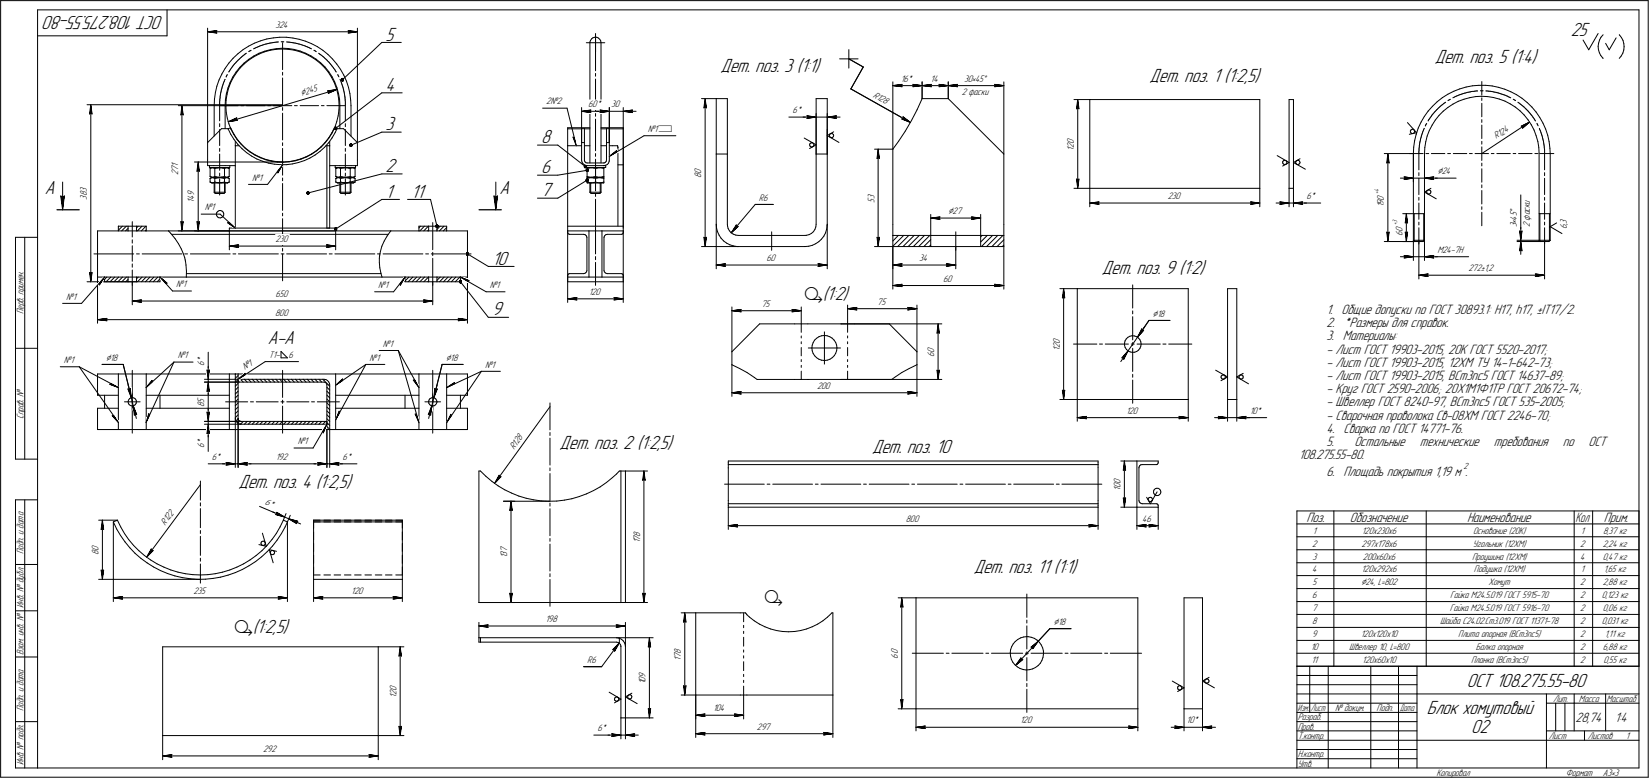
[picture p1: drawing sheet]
<svg xmlns="http://www.w3.org/2000/svg" width="892mm" height="421mm" viewBox="0 0 892 421" stroke-linecap="round" stroke-linejoin="round" font-family="sans-serif">
<defs><g id="words">
<g font-size="11.2">
<text x="435" y="162">ä(1:2)</text>
<text x="413" y="326">ä</text>
<text x="127" y="342">ä(1:2,5)</text>
</g>
<g font-size="10.9">
<text x="88" y="9" transform="rotate(-180 88 9)">ОСТ 108.275.55-80</text>
<text x="209" y="22">5</text>
<text x="849" y="19">25</text>
<text x="776" y="34">Дет. поз. 5 (1:4)</text>
<text x="390" y="39">Дет. поз. 3 (1:1)</text>
<text x="622" y="45">Дет. поз. 1 (1:2,5)</text>
<text x="209" y="49">4</text>
<text x="209" y="70">3</text>
<text x="293" y="77">8</text>
<text x="209" y="93">2</text>
<text x="293" y="94">6</text>
<text x="24" y="105">А</text>
<text x="209" y="107">1</text>
<text x="222" y="107">11</text>
<text x="270" y="105">А</text>
<text x="293" y="106">7</text>
<text x="266" y="143">10</text>
<text x="596" y="148">Дет. поз. 9 (1:2)</text>
<text x="266" y="171">9</text>
<text x="145" y="186">А-А</text>
<text x="303" y="243">Дет. поз. 2 (1:2,5)</text>
<text x="472" y="245">Дет. поз. 10</text>
<text x="129" y="264">Дет. поз. 4 (1:2,5)</text>
<text x="527" y="310">Дет. поз. 11 (1:1)</text>
<text x="793" y="371">ОСТ 108.275.55-80</text>
<text x="772" y="386">Блок хомутовый</text>
<text x="796" y="396">02</text>
</g>
<g font-size="7.8">
<text x="717" y="170">1. Общие допуски по ГОСТ 30893.1: H17, h17, ±IT17/2.</text>
<text x="717" y="177">2. *Размеры для справок.</text>
<text x="717" y="184">3. Материалы:</text>
<text x="717" y="191">- Лист ГОСТ 19903-2015, 20К ГОСТ 5520-2017;</text>
<text x="717" y="198">- Лист ГОСТ 19903-2015, 12ХМ ТУ 14-1-642-73;</text>
<text x="717" y="206">- Лист ГОСТ 19903-2015, ВСт3пс5 ГОСТ 14637-89;</text>
<text x="717" y="213">- Круг ГОСТ 2590-2006; 20Х1М1Ф1ТР ГОСТ 20672-74;</text>
<text x="717" y="220">- Швеллер ГОСТ 8240-97, ВСт3пс5 ГОСТ 535-2005;</text>
<text x="717" y="227">- Сварочная проволока Св-08ХМ ГОСТ 2246-70;</text>
<text x="717" y="234">4. Сварка по ГОСТ 14771-76.</text>
<text x="717" y="241">5.</text>
<text x="732" y="241">Остальные</text>
<text x="768" y="241">технические</text>
<text x="808" y="241">требования</text>
<text x="845" y="241">по</text>
<text x="859" y="241">ОСТ</text>
<text x="702" y="248">108.275.55-80.</text>
<text x="717" y="258">6. Площадь покрытия 1,19 м .</text>
<text x="707" y="282">Поз.</text>
<text x="730" y="282">Обозначение</text>
<text x="793" y="282">Наименование</text>
<text x="867" y="282">Прим.</text>
<text x="852" y="390">28,74</text>
<text x="873" y="390">1:4</text>
</g>
<text font-size="7.6" x="852" y="282">Кол</text>
<g font-size="5.9">
<text x="163" y="52" transform="rotate(-17 163 52)">Ç245</text>
<text x="777" y="94">Ç24</text>
<text x="513" y="116">Ç27</text>
<text x="820" y="115" transform="rotate(-90 820 115)">Å</text>
<text x="623" y="171">Ç18</text>
<text x="57" y="195">Ç18</text>
<text x="241" y="195">Ç18</text>
<text x="736" y="317">Ç24, L=802</text>
<text x="570" y="338">Ç18</text>
</g>
<g font-size="5.4">
<text x="149" y="15">324</text>
<text x="487" y="44">16*</text>
<text x="503" y="44">14</text>
<text x="521" y="44">30•45Å</text>
<text x="472" y="52" transform="rotate(29 472 52)">R128</text>
<text x="520" y="51">2 фаски</text>
<text x="295" y="56">2№2</text>
<text x="318" y="58">6</text>
<text x="320" y="58">0</text>
<text x="323" y="58">*</text>
<text x="331" y="58">30</text>
<text x="429" y="61">6*</text>
<text x="350" y="71">№1ì</text>
<text x="581" y="78" transform="rotate(-90 581 78)">0</text>
<text x="809" y="75" transform="rotate(-33 809 75)">R124</text>
<text x="581" y="81" transform="rotate(-90 581 81)">1</text>
<text x="581" y="80" transform="rotate(-90 581 80)">2</text>
<text x="96" y="95" transform="rotate(-90 96 95)">2</text>
<text x="96" y="92" transform="rotate(-90 96 92)">7</text>
<text x="96" y="90" transform="rotate(-90 96 90)">1</text>
<text x="379" y="94" transform="rotate(-90 379 94)">0</text>
<text x="136" y="98">№1</text>
<text x="379" y="96" transform="rotate(-90 379 96)">8</text>
<text x="47" y="106" transform="rotate(-90 47 106)">8</text>
<text x="47" y="104" transform="rotate(-90 47 104)">3</text>
<text x="105" y="106" transform="rotate(-90 105 106)">9</text>
<text x="473" y="108" transform="rotate(-90 473 108)">3</text>
<text x="632" y="108">230</text>
<text x="707" y="108">6*</text>
<text x="47" y="108" transform="rotate(-90 47 108)">3</text>
<text x="105" y="110" transform="rotate(-90 105 110)">1</text>
<text x="105" y="108" transform="rotate(-90 105 108)">4</text>
<text x="111" y="114">№1</text>
<text x="410" y="108">R6</text>
<text x="473" y="110" transform="rotate(-90 473 110)">5</text>
<text x="748" y="112" transform="rotate(-90 748 112)">1</text>
<text x="748" y="111" transform="rotate(-90 748 111)">9</text>
<text x="748" y="108" transform="rotate(-90 748 108)">0</text>
<text x="827" y="113" transform="rotate(-90 827 113)">к</text>
<text x="827" y="111" transform="rotate(-90 827 111)">и</text>
<text x="820" y="119" transform="rotate(-90 820 119)">4</text>
<text x="820" y="117" transform="rotate(-90 820 117)">5</text>
<text x="827" y="119" transform="rotate(-90 827 119)">ф</text>
<text x="827" y="116" transform="rotate(-90 827 116)">а</text>
<text x="827" y="115" transform="rotate(-90 827 115)">с</text>
<text x="758" y="125" transform="rotate(-90 758 125)">0</text>
<text x="820" y="123" transform="rotate(-90 820 123)">3</text>
<text x="820" y="121" transform="rotate(-90 820 121)">•</text>
<text x="827" y="123" transform="rotate(-90 827 123)">2</text>
<text x="847" y="124" transform="rotate(-90 847 124)">6</text>
<text x="847" y="122" transform="rotate(-90 847 122)">,</text>
<text x="847" y="121" transform="rotate(-90 847 121)">3</text>
<text x="149" y="131">23</text>
<text x="153" y="131">0</text>
<text x="758" y="128" transform="rotate(-90 758 128)">6</text>
<text x="777" y="137">M24-7Н</text>
<text x="414" y="141">60</text>
<text x="497" y="141">34</text>
<text x="794" y="147">272±1,2</text>
<text x="95" y="155">№1</text>
<text x="205" y="156">№1</text>
<text x="265" y="156">№1</text>
<text x="510" y="152">60</text>
<text x="149" y="161">650</text>
<text x="318" y="160">120</text>
<text x="36" y="162">№1</text>
<text x="412" y="166">75</text>
<text x="474" y="165">75</text>
<text x="13" y="170" transform="rotate(-90 13 170)">Перв. примен.</text>
<text x="149" y="171">800</text>
<text x="573" y="186" transform="rotate(-90 573 186)">0</text>
<text x="207" y="188">№1</text>
<text x="505" y="191" transform="rotate(-90 505 191)">0</text>
<text x="573" y="190" transform="rotate(-90 573 190)">1</text>
<text x="573" y="188" transform="rotate(-90 573 188)">2</text>
<text x="35" y="196">№1</text>
<text x="96" y="194">№1</text>
<text x="110" y="196" transform="rotate(-90 110 196)">*</text>
<text x="145" y="194">Т1-</text>
<text x="156" y="194">6</text>
<text x="200" y="195">№1</text>
<text x="505" y="193" transform="rotate(-90 505 193)">6</text>
<text x="110" y="198" transform="rotate(-90 110 198)">6</text>
<text x="132" y="200" transform="rotate(-33 132 200)">№1</text>
<text x="262" y="199">№1</text>
<text x="442" y="210">200</text>
<text x="110" y="220" transform="rotate(-90 110 220)">8</text>
<text x="110" y="218" transform="rotate(-90 110 218)">5</text>
<text x="13" y="227" transform="rotate(-90 13 227)">Справ. №</text>
<text x="609" y="224">120</text>
<text x="676" y="224">10*</text>
<text x="110" y="240" transform="rotate(-90 110 240)">*</text>
<text x="110" y="242" transform="rotate(-90 110 242)">6</text>
<text x="161" y="240">№1</text>
<text x="278" y="243" transform="rotate(-54 278 243)">R128</text>
<text x="115" y="249">6*</text>
<text x="149" y="249">192</text>
<text x="185" y="249">6*</text>
<text x="606" y="264" transform="rotate(-90 606 264)">0</text>
<text x="606" y="262" transform="rotate(-90 606 262)">0</text>
<text x="606" y="265" transform="rotate(-90 606 265)">1</text>
<text x="143" y="273" transform="rotate(23 143 273)">6*</text>
<text x="89" y="284" transform="rotate(-53 89 284)">R122</text>
<text x="490" y="282">800</text>
<text x="618" y="282">46</text>
<text x="346" y="294" transform="rotate(-90 346 294)">1</text>
<text x="346" y="292" transform="rotate(-90 346 292)">7</text>
<text x="346" y="290" transform="rotate(-90 346 290)">8</text>
<text x="710" y="289">1</text>
<text x="736" y="289">120х230х6</text>
<text x="797" y="289">Основание (20К)</text>
<text x="855" y="289">1</text>
<text x="867" y="289">8,37 кг</text>
<text x="13" y="300" transform="rotate(-90 13 300)">Подп. и дата</text>
<text x="53" y="298" transform="rotate(-90 53 298)">0</text>
<text x="274" y="299" transform="rotate(-90 274 299)">7</text>
<text x="710" y="296">2</text>
<text x="736" y="296">297х178х6</text>
<text x="797" y="296">Угольник (12ХМ)</text>
<text x="855" y="296">2</text>
<text x="867" y="296">2,24 кг</text>
<text x="53" y="300" transform="rotate(-90 53 300)">8</text>
<text x="274" y="302" transform="rotate(-90 274 302)">1</text>
<text x="274" y="301" transform="rotate(-90 274 301)">3</text>
<text x="710" y="303">3</text>
<text x="737" y="303">200х60х6</text>
<text x="796" y="303">Проушина (12ХМ)</text>
<text x="855" y="303">4</text>
<text x="867" y="303">0,47 кг</text>
<text x="710" y="310">4</text>
<text x="736" y="310">120х292х6</text>
<text x="797" y="310">Подушка (12ХМ)</text>
<text x="855" y="310">1</text>
<text x="867" y="310">1,65 кг</text>
<text x="710" y="317">5</text>
<text x="805" y="317">Хомут</text>
<text x="855" y="317">2</text>
<text x="867" y="317">2,88 кг</text>
<text x="105" y="321">235</text>
<text x="190" y="321">120</text>
<text x="710" y="324">6</text>
<text x="784" y="324">Гайка М24.5.019 ГОСТ 5915-70</text>
<text x="855" y="324">2</text>
<text x="866" y="324">0,123 кг</text>
<text x="13" y="329" transform="rotate(-90 13 329)">Инв. № дубл.</text>
<text x="710" y="331">7</text>
<text x="784" y="331">Гайка М24.5.019 ГОСТ 5916-70</text>
<text x="855" y="331">2</text>
<text x="867" y="331">0,06 кг</text>
<text x="295" y="337">198</text>
<text x="710" y="338">8</text>
<text x="779" y="338">Шайба С24.02.Ст3.019 ГОСТ 11371-78</text>
<text x="855" y="338">2</text>
<text x="866" y="338">0,031 кг</text>
<text x="710" y="345">9</text>
<text x="736" y="345">120х120х10</text>
<text x="789" y="345">Плита опорная (ВСт3пс5)</text>
<text x="855" y="345">2</text>
<text x="868" y="345">1,11 кг</text>
<text x="368" y="354" transform="rotate(-90 368 354)">8</text>
<text x="486" y="354" transform="rotate(-90 486 354)">0</text>
<text x="709" y="352">10</text>
<text x="730" y="352">Швеллер 10, L=800</text>
<text x="798" y="352">Балка опорная</text>
<text x="855" y="352">2</text>
<text x="867" y="352">6,88 кг</text>
<text x="13" y="354" transform="rotate(-90 13 354)">Взам. инв. №</text>
<text x="318" y="359">R6</text>
<text x="368" y="357" transform="rotate(-90 368 357)">1</text>
<text x="368" y="356" transform="rotate(-90 368 356)">7</text>
<text x="486" y="356" transform="rotate(-90 486 356)">6</text>
<text x="709" y="359">11</text>
<text x="737" y="359">120х60х10</text>
<text x="796" y="359">Планка (ВСт3пс5)</text>
<text x="855" y="359">2</text>
<text x="867" y="359">0,55 кг</text>
<text x="349" y="370" transform="rotate(-90 349 370)">1</text>
<text x="349" y="369" transform="rotate(-90 349 369)">0</text>
<text x="349" y="367" transform="rotate(-90 349 367)">9</text>
<text x="214" y="377" transform="rotate(-90 214 377)">1</text>
<text x="214" y="376" transform="rotate(-90 214 376)">2</text>
<text x="214" y="374" transform="rotate(-90 214 374)">0</text>
<text x="840" y="380">Лит.</text>
<text x="854" y="380">Масса</text>
<text x="869" y="380">Масштаб</text>
<text x="13" y="385" transform="rotate(-90 13 385)">Подп. и дата</text>
<text x="386" y="385">104</text>
<text x="702" y="390">Разраб.</text>
<text x="722" y="385">№ докум.</text>
<text x="744" y="385">Подп.</text>
<text x="323" y="396">6*</text>
<text x="409" y="395">297</text>
<text x="552" y="391">120</text>
<text x="642" y="391">10*</text>
<text x="702" y="395">Пров.</text>
<text x="702" y="400">Т.контр.</text>
<text x="838" y="400">Лист</text>
<text x="859" y="400">Листов</text>
<text x="879" y="400">1</text>
<text x="142" y="407">292</text>
<text x="13" y="414" transform="rotate(-90 13 414)">Инв. № подл.</text>
<text x="702" y="410">Н.контр.</text>
<text x="702" y="415">Утв.</text>
<text x="777" y="420">Копировал</text>
<text x="847" y="420">Формат</text>
<text x="867" y="420">A3•3</text>
</g>
<g font-size="5.3">
<text x="702" y="385">Изм.</text>
<text x="709" y="385">Лист</text>
<text x="757" y="385">Дата</text>
</g>
<text font-size="5.1" x="792" y="254">2</text>
<g font-size="3.7">
<text x="746" y="105" transform="rotate(-90 746 105)">+</text>
<text x="746" y="104" transform="rotate(-90 746 104)">4</text>
<text x="756" y="122" transform="rotate(-90 756 122)">+</text>
<text x="756" y="121" transform="rotate(-90 756 121)">3</text>
</g>
</g></defs>
<g fill="none" stroke="#000" stroke-width=".54">
<path d="M0 0v420zM0 0h891zM20 5v410zM20 5h866zM20 19h70zM90 5v14zM112 15v62zM112 17h5zM112 17l5 1zM112 17h81zM117 17v1zM117 17h.1"/>
<path d="M188 18l5-1zM188 17h1zM188 17h5zM189 17l-1 1zM193 15v62zM322 18v5zM864 18l-5 9zM867 19l-1 1zM876 19h.1M876 19l1 1zM886 5v410zM891 0v420z"/>
<path d="M122 37l-2 3zM124 34l-2 3zM124 39h.1M124 38v1zM124 38h.1M125 37l-1 1zM125 37h.1M125 36v1zM126 36h-1zM126 36h.1M126 31l-2 3zM126 31l3-2z"/>
<path d="M126 35v1zM127 35h-1zM127 34h.1M127 34v1zM128 39l-2 3zM128 34h-1zM128 33h1zM128 33v1zM129 29l2-2zM129 32h.1M129 32v1zM130 32h-1z"/>
<path d="M130 36l-2 3zM130 36l2-2zM130 37l2-2zM130 37l-2 2zM130 31h.1M130 31v1zM131 31v-1zM131 31h-1zM131 30h1zM131 27l3-2zM132 30h.1M132 34l3-2z"/>
<path d="M132 35l3-2zM132 30l1-1zM133 29h.1M134 25l4-2zM135 33l2-2zM135 32l2-2zM135 28h.1M135 28l1-1zM136 27h.1M137 26h1zM137 31l3-2zM137 30l3-1z"/>
<path d="M138 23l3-1zM138 26h.1M138 26h1zM139 26h.1M139 26l1-1zM140 25h.1M140 29l3-1zM140 25h1zM141 22l3-1zM141 25h.1M141 25l1-1zM142 24h.1"/>
<path d="M142 24h1zM143 24h1zM143 28l3-1zM144 24h.1M144 24h1zM144 21l4-1zM145 24h.1M145 24l1-1zM146 23h.1M146 23h1zM146 27h3zM146 27l3-1z"/>
<path d="M147 23h.1M147 23h1zM148 23h.1M148 20h3zM148 23h1zM149 23h.1M149 27h4zM149 23h1zM149 26h4zM150 23h.1M151 23h.1M151 20h4z"/>
<path d="M152 23h1zM153 27h3zM153 23h.1M153 26h3zM153 23v15zM153 39v2zM153 23h1zM155 20l3 1zM155 23h.1M155 23h1zM156 27h3zM156 23h.1"/>
<path d="M156 26l3 1zM156 23h1zM157 23h.1M157 23h1zM158 23h.1M158 21h4zM158 23h1zM159 23h1zM159 27l3 1zM160 23h.1M160 23l1 1zM161 24h.1"/>
<path d="M161 24h1zM162 24h.1M162 21l3 1zM162 28l3 1zM162 24h1zM163 24h.1M163 24h1zM164 24v1zM164 25h1zM165 25h.1M165 29l3 2zM165 25h1z"/>
<path d="M165 22l3 2zM165 29l3 1zM166 25h.1M166 25l1 1zM167 26h.1M167 26h1zM168 26h.1M168 31l3 1zM168 30l3 2zM168 24l4 1zM170 27h.1M170 27v1z"/>
<path d="M170 28h1zM171 32l2 2zM171 28h.1M172 25l3 2zM172 29h1zM173 29h.1M173 29v1zM173 34l3 3zM173 34l3 2zM173 30h1zM174 30h.1M174 30l1 1z"/>
<path d="M175 27l2 2zM175 31h.1M175 31h1zM176 37l2 2zM176 31v1zM176 36l2 3zM176 32h.1M176 32l1 1zM177 33h.1M177 29l3 3zM177 33l1 1zM178 39l1 3z"/>
<path d="M178 39l2 2zM178 34h.1M178 34h1zM179 34v1zM179 35h.1M179 35l1 1zM180 36h.1M180 32l2 3zM180 36v1zM180 37h1zM181 37h.1M181 37v1z"/>
<path d="M181 38h.1M181 38l1 1zM182 39h.1M182 35l2 3zM184 38l2 3zM207 23h10zM317 23h5zM319 23h.1M319 23v34zM319 22v1zM320 21l1-1zM320 21l-1 1z"/>
<path d="M321 20h1zM322 20h1zM322 40v1zM322 21v17zM322 23v5zM322 23h5zM323 20l1 1zM324 21h.1M324 21l1 1zM325 22v1zM325 23v34zM454 32h10z"/>
<path d="M459 32l8 4zM459 27v10zM467 36l-7 12zM856 22l3 5zM864 25v2zM864 27l1 2zM865 23l-1 2zM865 29l1 1zM865 22v1zM866 30l1 1zM866 20l-1 2zM867 31h.1"/>
<path d="M868 23l2 4zM874 20l-4 7zM877 30l-1 2zM877 20l1 2zM878 29l-1 1zM878 22v2zM878 27v2zM878 24v1zM878 25v2zM47 57h106zM49 57l1 5zM49 57l-1 5z"/>
<path d="M49 57v95zM96 57h57zM98 57l1 5zM98 57v5zM98 57v68zM116 57v17zM116 54v3zM117 50l-1 4zM117 47v3zM118 43l-1 4zM119 57v8zM119 55h.1"/>
<path d="M119 55v1zM119 56v1zM119 57h.1M119 57h10zM119 54h.1M119 54v1zM119 53v1zM119 52v1zM119 53h.1M119 52h.1M119 51v1zM119 51h.1"/>
<path d="M119 50v1zM120 50h-1zM120 49v1zM120 49h.1M120 48v1zM120 40l-2 3zM120 48h.1M120 47v1zM120 47h.1M120 46v1zM121 46h-1zM121 45v1z"/>
<path d="M121 45h.1M121 44v1zM121 44h.1M122 43h.1M122 43l-1 1zM122 57v13zM122 54v3zM122 57v4zM122 42h.1M122 51v3zM123 41l-1 1zM123 51l-1 3z"/>
<path d="M123 41h.1M123 40h.1M123 48l-1 3zM124 48l-1 3zM124 45l-1 3zM125 45l-1 3zM126 42l-2 3zM126 42l-1 3zM130 57h2zM133 57h10zM145 57h1zM148 57h5z"/>
<path d="M153 42v15zM153 58v2zM153 57h5zM159 57h2zM162 57h10zM174 57h1zM177 57h10zM177 49l1 1zM177 49l5-1zM178 50l4-2zM178 50h.1M179 42l2 3z"/>
<path d="M180 41l1 3zM181 45l1 3zM181 44l1 3zM182 48l1 3zM182 47l1 4zM183 41h.1M183 51v3zM183 51l1 3zM183 41v1zM183 54v3zM183 60v3zM183 57v3z"/>
<path d="M184 54v3zM184 57v13zM184 57h.1M184 43h.1M184 43v1zM184 44h.1M184 44l1 1zM185 45h.1M185 45v1zM185 46h.1M185 46v1zM185 47h.1"/>
<path d="M185 43l22-20zM185 47l1 1zM186 48h.1M186 48v1zM186 49h.1M186 41l1 3zM186 49v1zM186 50h.1M186 50v1zM186 51h.1M186 51v1zM186 52h1z"/>
<path d="M187 52v1zM187 53v1zM187 53h.1M187 54v1zM187 54h.1M187 57v8zM187 56v1zM187 56h.1M187 55v1zM187 44l1 3zM188 47l1 4zM189 51l1 3z"/>
<path d="M190 54v3zM190 57v17zM207 50h11zM293 59h14zM307 59l5 20zM315 58v19zM319 57v31zM320 60h-1zM322 43v17zM325 60h.1M325 60h5zM325 57v31z"/>
<path d="M330 58v19zM337 58v65zM342 60h.1M379 53h8zM381 58h.1M381 53l1 5zM381 58h1zM381 53v5zM381 53v80zM387 53h6zM387 53v30zM393 53v30z"/>
<path d="M441 53h6zM441 53v30zM447 53v30zM460 48l32 18zM483 44v37zM483 46h5zM483 46l5 1zM483 46h16zM487 46l1 1zM488 46h-1zM494 47l5-1zM494 46h.1"/>
<path d="M494 46h5zM494 46v1zM496 59l-3 6zM499 53h14zM499 53l-3 6zM499 44v9zM499 46h5zM499 46l5 1zM499 46h14zM503 46l1 1zM504 46h-1zM508 47l5-1z"/>
<path d="M508 46h.1M508 46h5zM508 46v1zM513 53l30 30zM513 44v9zM513 46h5zM513 46l5 1zM513 46h30zM517 46l1 1zM518 46h-1zM538 47l5-1zM538 46h.1"/>
<path d="M538 46h5zM538 46v1zM543 44v39zM581 54h8zM582 59l1-1zM583 54l1 5zM583 58l1 1zM583 54l-1 5zM583 54v48zM589 54h92zM589 54v48zM681 54v48z"/>
<path d="M697 54v48zM697 54h3zM700 54v48zM775 57l-3 3zM775 57l2-2zM777 59v1zM777 59h.1M777 55l3-2zM778 59h-1zM778 59v-1zM778 58h1zM779 57v1z"/>
<path d="M779 57h.1M779 57h1zM780 57v-1zM780 53l3-2zM780 56h1zM781 56h.1M781 56l1-1zM783 51l3-2zM783 58l3-2zM783 54h.1M783 54h1zM784 54h.1"/>
<path d="M786 53h.1M786 56l3-1zM786 53l1-1zM786 49l3-1zM787 52h.1M787 52h1zM788 52h1zM789 52v-1zM789 55l3-1zM789 51h1zM789 48l4-1zM790 51h.1"/>
<path d="M790 51h1zM791 51h.1M791 51h1zM792 51v-1zM792 54l3-1zM792 50h1zM793 50h.1M793 47l3-1zM793 50h1zM794 50h.1M794 50h1zM795 50h.1"/>
<path d="M795 53l3-1zM795 50h1zM796 50v-1zM796 49h1zM796 46h4zM797 49h.1M797 49h1zM798 49h.1M798 52h3zM798 49h1zM799 49h.1M800 46h3z"/>
<path d="M801 49h.1M801 49h1zM801 52h4zM801 44v7zM801 53v1zM801 56v7zM802 49h.1M803 46h4zM804 49h.1M804 49h1zM805 52l3 1zM805 49h.1"/>
<path d="M805 49h1zM806 49h.1M806 49l1 1zM807 46l3 1zM807 50h.1M807 50h1zM808 53l3 1zM808 50h.1M808 50h1zM809 50h1zM810 50h.1M810 50h1z"/>
<path d="M810 47l4 1zM811 50v1zM811 54l3 1zM811 51h1zM812 51h.1M812 51h1zM813 51h.1M813 51h1zM814 51v1zM814 48l3 2zM814 55l3 1zM814 52h1z"/>
<path d="M815 52h.1M815 52h1zM816 52h.1M816 52l1 1zM817 53h.1M817 56l2 2zM817 50l3 1zM818 54h.1M818 54h1zM819 54h.1M819 58l3 2zM820 51l3 2z"/>
<path d="M821 55h.1M821 55l1 1zM822 56h.1M822 60l2 2zM822 56l1 1zM823 57h.1M823 53l3 2zM823 57h1zM824 57v1zM824 58h.1M824 58l1 1zM825 59h.1"/>
<path d="M825 59h1zM826 59v1zM826 55l2 3zM826 60h.1M828 58l3 3zM48 62l1-1zM49 61l1 1zM98 62h.1M98 62h1zM112 77v10zM112 77l8-7zM119 67v1z"/>
<path d="M119 70v9zM120 70h3zM122 61l1 3zM123 64l1 3zM123 70l2-1zM123 70l2 3zM123 70h.1M123 66l5-2zM123 66l5-1zM123 66l59-18zM124 67l1 3zM125 69v1z"/>
<path d="M125 73l2 2zM125 70l1 2zM125 70l1 3zM126 72l2 3zM126 73l2 3zM127 75l2 3zM127 79v44zM127 79h2zM127 76v3zM128 65h.1M128 64v1zM128 75l2 3z"/>
<path d="M128 76l2 2zM129 78l2 2zM130 78l2 2zM130 78l3 2zM132 80l3 2zM153 61v15zM153 77v2zM176 77l-3 3zM176 77l-2 2zM176 79h1zM177 79h1zM177 79v44z"/>
<path d="M178 77l-2 3zM178 75l-2 2zM178 79v44zM178 76v3zM179 72l-1 3zM180 75l-2 2zM180 72l-2 3zM181 69l1 1zM181 69l-2 3zM181 69l-1 3zM181 72l-1 3zM182 69l25-19z"/>
<path d="M182 66l-1 3zM182 70l-1 2zM182 70h4zM182 70h.1M183 63l-1 3zM186 70l7 7zM187 67v1zM187 70v9zM190 79l17-8zM193 77v10zM207 71h10zM291 78h11z"/>
<path d="M302 78l15 12zM307 69h12zM307 69v1zM307 70h8zM307 70v9zM307 79h8zM307 79v43zM310 74l2 5zM310 74l1 1zM315 77v10zM315 70h1zM315 77h1z"/>
<path d="M315 70v7zM315 60h5zM315 60l5 1zM315 60h15zM316 70h3zM316 79h3zM316 77v10zM316 70v7zM319 60l1 1zM322 64v18zM322 61v2zM322 60h8z"/>
<path d="M325 61l5-1zM325 69h12zM325 70h3zM325 79h3zM325 60v1zM328 77v10zM328 70h2zM328 77h2zM328 70v7zM330 70h7zM330 79h1zM330 77v10z"/>
<path d="M330 70v7zM330 60h7zM331 79h3zM334 79h.1M334 80h.1M334 80v42zM337 69v1zM337 70v19zM337 60l5 1zM337 60h5zM337 60h7zM342 60v1z"/>
<path d="M348 73h18zM427 63h9zM434 63h7zM435 75l6 3zM436 63h5zM436 63h1zM436 64l5-1zM437 63l-1 1zM438 78v1zM438 78h.1M438 79h.1M438 77h1z"/>
<path d="M438 77v1zM438 79l1 1zM439 77h.1M439 80l1-1zM439 77l1 1zM440 79h.1M440 78h.1M440 78v1zM441 61v22zM441 63h6zM447 61v22zM447 70v13z"/>
<path d="M447 63l5 1zM447 63h5zM447 63h7zM447 73l4-2zM447 73l7 4zM449 73h.1M449 73v1zM449 74h.1M449 72h1zM449 72v1zM450 72h.1M450 75v-1z"/>
<path d="M450 72l1 1zM450 74h1zM451 73h.1M451 73v1zM452 63v1zM452 63h.1M486 76l-3 5zM488 64l4 2zM488 64h.1M488 63v1zM488 63l4 3zM490 71l-4 5z"/>
<path d="M493 65l-3 6zM761 66l5 6zM762 73l4-1zM763 71h.1M763 71v1zM763 70h1zM763 70v1zM763 72h1zM764 70h.1M764 72h.1M764 72h1zM764 70h1z"/>
<path d="M765 80l-1 3zM765 70v1zM765 71h.1M765 76v4zM765 71v1zM766 73l-1 3zM767 69l-1 4zM768 80h-1zM768 79v1zM768 79h.1M768 78v1zM768 78h.1"/>
<path d="M768 77v1zM768 77h.1M768 76v1zM768 76h.1M768 75v1zM768 75h.1M769 66l-2 3zM769 74l-1 1zM769 74h.1M769 73v1zM769 73h.1M769 72v1z"/>
<path d="M769 72h.1M770 71l-1 1zM770 71h.1M770 70v1zM770 70h.1M770 63l-1 3zM771 80l-1 3zM771 68h.1M771 77v3zM771 67v1zM772 67h-1zM772 74l-1 3z"/>
<path d="M772 60l-2 3zM772 65h.1M773 65h-1zM773 71l-1 3zM773 64v1zM773 64h.1M774 63l-1 1zM774 63h.1M775 68l-2 3zM775 62l-1 1zM775 62h.1M775 62v-1z"/>
<path d="M776 61h-1zM776 61h.1M776 61v-1zM776 65l-1 3zM776 60h1zM778 62l-2 3zM778 62l3-2zM781 60l2-2zM801 65v1zM801 68v7zM801 76v2zM801 79v4z"/>
<path d="M823 68h.1M823 68l4-2zM823 69l4-3zM823 68v1zM824 62l2 3zM826 65l2 2zM826 60l1 1zM827 61h.1M827 61l1 1zM828 62h.1M828 67l2 3zM828 62v1z"/>
<path d="M828 63h1zM829 63h.1M829 63v1zM829 64h1zM830 70l1 3zM830 64v1zM830 65h.1M831 61l2 2zM831 73l1 4zM831 67h.1M831 67l1 1zM832 68h.1"/>
<path d="M832 77v3zM832 80v3zM833 69h.1M833 70h.1M833 63l1 4zM833 70v1zM833 71h.1M833 71v1zM833 72h1zM834 72v1zM834 73h.1M834 73v1z"/>
<path d="M834 74v1zM834 75h.1M834 75v1zM834 67l2 3zM834 76h1zM835 76v1zM835 77h.1M835 77v1zM835 78h.1M835 78v1zM835 79h.1M835 79v1z"/>
<path d="M835 80h.1M836 70l1 3zM837 73l1 4zM838 77v3zM34 98v15zM105 88h48zM107 93v-1zM107 88l1 5zM107 92l1 1zM107 88v5zM107 88v37zM112 87v3z"/>
<path d="M112 90h4zM113 90v1zM113 91h11zM114 91v4zM114 95v1zM114 95l1 1zM114 91h1zM114 91h.1M114 97v1zM114 98v1zM114 98l1 1zM114 97l1-1z"/>
<path d="M114 96h.1M114 96h1zM114 99h1zM115 96h8zM115 99h8zM115 91h.1M115 96h.1M115 96h1zM115 99h1zM115 91h1zM115 96l1 1zM116 90h6z"/>
<path d="M116 99v5zM116 96h.1M116 99h.1M116 91v4zM116 95l1 1zM116 97v1zM116 98l1 1zM116 97h.1M116 91h1zM116 91h.1M116 97l1-1zM117 96h.1"/>
<path d="M117 99h.1M117 91h1zM117 96h1zM117 99h1zM118 91h.1M118 96h.1M118 99h.1M118 91h1zM118 96h1zM119 96h.1M119 99h.1M119 80v2z"/>
<path d="M119 83v9zM119 94v1zM119 97v8zM119 91h.1M119 96h1zM119 99h1zM119 91h1zM120 96h.1M120 99h.1M120 91h.1M120 96h1zM120 99h1z"/>
<path d="M120 91h1zM121 96h.1M121 99v-1zM121 91h.1M121 96v1zM121 98h.1M121 99v5zM121 91v4zM121 95l1 1zM122 91h.1M121 97v1zM121 98l1 1z"/>
<path d="M122 96h.1M122 91h1zM122 96h1zM122 99v5zM122 90h5zM122 99h1zM123 91h.1M123 96h.1M123 96h1zM123 99h1zM123 96l1-1zM123 91h1z"/>
<path d="M123 99l1-1zM123 96l1 1zM124 96h.1M124 99h.1M124 91v4zM124 97v1zM124 90v1zM131 80l2 3zM133 80l2 2zM133 83l3 1zM134 100h11zM135 82l3 2z"/>
<path d="M136 84l3 2zM138 84l3 1zM139 86l3 1zM141 85l3 1zM142 87l3 1zM144 86l3 1zM145 88l3 1zM147 87h3zM147 87l3 1zM148 89h4zM150 87l3 1zM150 93h.1"/>
<path d="M150 88h3zM152 89h3zM153 80v7zM153 99v15zM153 96v2zM153 87v8zM153 89l-3 4zM153 89l-8 11zM153 88l3-1zM153 88l4-1zM155 89h3zM156 87h3z"/>
<path d="M157 87h3zM158 89l3-1zM159 87l3-1zM160 87l3-1zM161 88l4-1zM162 86l3-1zM163 86l3-1zM165 87l3-1zM165 85l3-2zM166 85l3-2zM168 86l2-2zM168 83l3-1z"/>
<path d="M169 83l2-2zM170 84l3-2zM171 82l2-2zM171 81l3-2zM173 82l3-2zM178 90h6zM181 90v1zM181 91h6zM182 91v4zM182 95v1zM182 95l1 1zM182 91h1z"/>
<path d="M182 91h.1M182 97v1zM182 98v1zM182 98l1 1zM182 97l1-1zM182 96h.1M182 96h1zM182 99h1zM183 96h8zM183 99h8zM183 91h1zM183 96h1z"/>
<path d="M183 99h1zM184 91h.1M184 96v1zM184 90h3zM184 99v5zM184 96h.1M184 99h.1M184 91v4zM184 95l1 1zM184 97v1zM184 98l1 1zM184 97h.1"/>
<path d="M184 91h1zM184 97l1-1zM185 96h.1M185 99h.1M185 91h1zM185 96h1zM185 99h1zM186 91h.1M186 96h.1M186 99h.1M186 91h1zM186 96h1z"/>
<path d="M187 96h.1M187 99h.1M187 90h3zM187 91h5zM187 80v2zM187 83v9zM187 94v1zM187 97v8zM187 91h.1M187 96h1zM187 99h1zM188 91h.1"/>
<path d="M188 96h.1M188 99h.1M188 96h1zM188 99h1zM188 91h1zM189 96h.1M189 99v-1zM189 91h.1M189 96v1zM189 98h.1M189 91v4zM189 95l1 1z"/>
<path d="M190 91h.1M189 97v1zM189 98l1 1zM190 96h.1M189 99v5zM190 99v5zM190 90h3zM190 96h1zM190 99h1zM190 91h1zM191 96h1zM191 99h1z"/>
<path d="M191 96l1-1zM191 91h1zM191 99l1-1zM191 96l1 1zM192 96h.1M192 99h.1M192 91v4zM192 97v1zM192 90v1zM193 87v3zM207 94h11zM268 98v15z"/>
<path d="M291 95h11zM302 95l15-3zM315 87v1zM315 88h.1M315 88l1 1zM316 89l1 1zM316 87h.1M316 87l1 1zM317 90h.1M317 90v1zM317 91h11zM317 88h.1"/>
<path d="M317 91v4zM317 95v1zM317 96h.1M317 95l2 1zM318 91h.1M317 91h1zM317 91h.1M317 90h10zM317 88h10zM317 97v1zM317 98v1zM317 99h.1"/>
<path d="M317 98l2 1zM318 96h.1M317 97l1-1zM317 96v1zM318 96h8zM318 99h8zM318 91h2zM318 96h2zM319 96h1zM319 99h1zM319 99v5zM320 91h1z"/>
<path d="M320 96h1zM320 99h1zM321 91h1zM321 96l1 1zM321 96l1-1zM321 99l1-1zM322 91v4zM322 95l1 1zM322 91h1zM322 97v1zM322 98l1 1zM322 97l1-1z"/>
<path d="M322 86v17zM322 83v2zM323 91h1zM323 96h1zM323 99h1zM324 91h2zM324 96h2zM324 99h2zM325 99v5zM326 91h1zM326 96l1 1zM326 96l1-1z"/>
<path d="M326 99l1-1zM327 96h.1M326 91h.1M327 99h.1M326 96h.1M327 91v4zM327 95v1zM327 91h.1M327 90h1zM327 90v-1zM327 88h.1M327 97v1z"/>
<path d="M327 98v1zM327 96v1zM327 89h1zM328 90v1zM328 87l-1 1zM328 87h.1M329 88l-1 1zM329 87v1zM330 87h-1zM330 85l4-4zM330 85l18-12zM334 81l-1 1z"/>
<path d="M334 89h3zM337 89v33zM387 83v38zM387 83h6zM393 83v38zM438 80l3-2zM441 83v38zM441 83h6zM447 83v38zM473 81h10zM474 86l1-1zM475 81l1 5z"/>
<path d="M475 85l1 1zM475 81l-1 5zM475 81v52zM483 81v40zM543 83v38zM582 97l1 5zM582 97h1zM583 97h1zM584 97l-1 5zM691 84l6 4zM694 90l3-2zM694 88h.1"/>
<path d="M694 87h.1M694 87v1zM694 88v1zM694 87h1zM694 89h1zM695 87h.1M695 89h1zM695 87h1zM696 87v1zM696 88v1zM696 88h.1M700 88l3-2z"/>
<path d="M700 88l6 4zM701 88v1zM701 87v1zM701 89h.1M701 87h1zM701 87h.1M701 89h1zM702 87h.1M702 89h.1M702 87h1zM702 89l1-1zM703 87v1z"/>
<path d="M703 88h.1M749 83h15zM750 88h1zM751 83v5zM751 88h.1M751 83l-1 5zM751 83v48zM757 96h7zM759 96h5zM759 96h1zM759 97l5-1zM760 96l-1 1z"/>
<path d="M762 83h8zM764 83v47zM764 83v15zM764 96h6zM767 83v9zM767 93v2zM767 96v9zM767 83h.1M767 82v1zM767 81v1zM767 81h.1M767 80v1z"/>
<path d="M770 83v47zM770 96h5zM770 83v15zM770 96l5 1zM770 96h7zM771 83h2zM774 83h7zM775 96v1zM775 96h12zM775 96h.1M783 83h1zM786 83h7z"/>
<path d="M795 83h1zM798 83h3zM801 100v2zM801 91v8zM801 88v2zM801 83v4zM801 83h4zM801 83l26-17zM807 83h1zM809 83h8zM818 83h2zM821 83h8z"/>
<path d="M830 83h2zM832 83v47zM832 83h.1M833 83h7zM835 80v1zM835 83v9zM835 93v2zM835 96v9zM835 81h.1M835 81v1zM835 82v1zM835 83h.1"/>
<path d="M838 80v3zM838 83v47zM33 106l1 7zM33 106l1 1zM34 107l1-1zM35 106l-1 7zM72 120v8zM98 120v5zM98 120h.1M99 120l-1 5zM107 120v5zM107 120h.1"/>
<path d="M108 120l-1 5zM109 116h10zM116 104h3zM116 104v1zM116 104h.1M116 105h3zM117 116v1zM117 116h.1M117 117h1zM117 115v1zM118 117v1zM118 114h1z"/>
<path d="M118 114l-1 1zM118 118h1zM119 114h.1M119 104h3zM119 105h2zM119 116l8 7zM119 118h1zM119 114h1zM120 118l1-1zM120 114l1 1zM121 115v1zM121 116v1z"/>
<path d="M121 116h.1M121 104h.1M122 104l-1 1zM153 118v15zM153 115v2zM167 104l40-10zM184 104v1zM184 104h3zM184 104h.1M184 105h3zM187 104h3zM187 105h2z"/>
<path d="M189 104h.1M190 104l-1 1zM207 108h9zM220 108h13zM233 108l3 14zM267 106l1 7zM267 106l1 1zM268 107l1-1zM269 106l-1 7zM291 107h11zM302 107l15-10zM319 104h6z"/>
<path d="M319 104l1 1zM319 104h.1M320 105h4zM322 108v17zM322 105v1zM325 104h.1M325 104l-1 1zM408 111h10zM408 111l-13 15zM503 116v11zM503 118l5-1zM503 118l5 1z"/>
<path d="M503 118h27zM508 118v1zM508 117v1zM525 119l5-1zM525 117l1 1zM525 117l5 1zM526 118l-1 1zM530 116v11zM581 102h8zM589 102h92zM589 102v10zM589 110l5-1z"/>
<path d="M589 110h5zM589 110h92zM594 110h.1M594 109v1zM676 110h5zM676 109l1 1zM676 109l5 1zM677 110h-1zM681 102v10zM690 110h7zM692 109l5 1zM692 109l1 1z"/>
<path d="M692 110h5zM693 110h-1zM697 102h3zM697 102v10zM697 110h3zM700 110h5zM700 102v10zM700 110l5-1zM700 110h7zM704 110h1zM705 110h9zM705 109l-1 1z"/>
<path d="M759 116h5zM761 116v5zM761 116l-1 5zM761 116v15zM764 116h3zM765 116v14zM767 116h3zM767 107v1zM767 110v9zM770 116v14zM770 104l4-2zM770 104l7 4z"/>
<path d="M772 103v1zM772 104v1zM772 105h.1M772 103h1zM772 103h.1M773 103h.1M773 105h.1M773 103h1zM773 105l1-1zM774 103v1zM774 104h.1M801 115v7z"/>
<path d="M801 112v1zM801 103v7zM822 105v20zM832 116h3zM833 116v14zM835 116h3zM835 107v1zM835 110v9zM838 116v14zM8 128v120zM8 128h12zM13 128v120z"/>
<path d="M51 137h21zM53 125h11zM53 125v25zM64 125l2-3zM64 122h.1M64 122h5zM64 125h5zM64 122v3zM66 125l2-3zM68 125l1-1zM69 122v3zM69 125h5z"/>
<path d="M69 122h5zM72 133v8zM72 130v1zM74 125h5zM74 122v3zM74 122h5zM74 137h1zM75 122l-1 1zM77 122l-3 3zM77 137h21zM79 125v-1zM79 122l-3 3z"/>
<path d="M79 125h12zM79 122v3zM91 125h120zM91 125l1 1zM92 126l3 3zM93 127h117zM95 129l2 3zM96 125h28zM97 132l1 3zM98 135l1 2zM98 120h1zM99 137l1 2z"/>
<path d="M100 139v2zM100 137h1zM103 137h21zM105 125h19zM107 120h1zM123 120l4 3zM123 120h1zM124 125h58zM124 123v2zM124 123h58zM124 125v10zM124 133l5-1z"/>
<path d="M124 133l5 1zM124 133h58zM126 137h2zM129 133v1zM129 137h22zM129 132v1zM152 137h2zM153 137v15zM153 134v2zM155 137h22zM177 134l5-1zM177 132v1z"/>
<path d="M177 132l5 1zM177 123h1zM177 133v1zM178 137h2zM181 137h22zM182 123v2zM182 125v10zM182 124l25-16zM204 137h2zM205 140v2zM205 139v1zM205 138h.1"/>
<path d="M205 138v1zM206 136l-1 2zM207 133l-1 3zM207 137h22zM208 130l-1 3zM209 128l-1 2zM211 125h16zM211 125l-2 3zM227 122h5zM227 122v3zM227 125h5zM227 122v1z"/>
<path d="M230 122l-3 3zM230 137h2zM231 125l1-1zM232 122l-3 3zM232 122v3zM232 125h4zM232 122h4zM233 137h22zM234 140v14zM234 136v2zM234 120v15zM236 122v3z"/>
<path d="M236 122h6zM236 125h6zM238 122l-2 2zM240 125l2-2zM240 122l-2 3zM242 125h11zM242 122v3zM253 125v25zM253 137l11 7zM307 126h.1M307 125h12zM307 125v1z"/>
<path d="M307 122h30zM307 122v3zM307 125v39zM307 126l1 1zM308 127h.1M308 127h8zM316 127h.1M316 127h1zM317 127v1zM317 128v1zM317 129v17zM319 125v25z"/>
<path d="M319 125h7zM322 125v12zM322 139v1zM326 125v25zM326 125h11zM327 129v17zM327 128v1zM327 127h1zM327 127v1zM328 127h.1M328 127h8zM336 127h.1"/>
<path d="M336 127l1-1zM337 122v3zM337 125v1zM337 126h.1M337 125v39zM379 133h20zM381 128v5zM381 128v1zM381 129l1-1zM382 128l-1 5zM387 121l1 2zM387 121v24z"/>
<path d="M388 123v2zM388 125l1 2zM389 127l1 2zM390 129l1 1zM391 130l2 1zM393 131l2 1zM393 121v1zM393 122l1 2zM394 124v1zM394 125l1 1zM395 132l2 1zM395 126l2 1z"/>
<path d="M395 126l4-3zM397 127h1zM397 133h2zM398 127h1zM398 122l-3 4zM398 122v1zM398 123h1zM399 133h.1M399 133h36zM399 127h36zM417 125v10zM435 133h2z"/>
<path d="M435 127h1zM436 127h2zM437 133h2zM438 127l1-1zM439 126l1-1zM439 133l2-1zM441 124l-1 1zM441 132l2-1zM441 123v1zM441 121v2zM443 131l1-2zM446 128l-2 1z"/>
<path d="M446 126v2zM447 124l-1 2zM447 122v2zM447 121v1zM447 121v24zM473 133h10zM474 128l1 5zM474 128l1 1zM475 129l1-1zM476 128l-1 5zM483 133l6-6zM483 128h.1"/>
<path d="M483 127v6zM483 127h20zM483 133h20zM483 121v6zM483 133v12zM483 133v23zM485 133l6-6zM486 127l-3 3zM488 133l6-6zM494 133l6-6zM497 133l6-6zM497 127l-6 6z"/>
<path d="M500 133l3-3zM502 133h1zM503 127v6zM503 133h27zM503 127h27zM517 125v10zM517 133v12zM530 131l4-4zM530 127v6zM530 127h13zM530 133h13zM531 133l6-6z"/>
<path d="M531 127l-1 1zM534 133l6-6zM539 133l4-3zM542 133h1zM542 127l-6 6zM543 127v6zM543 121v6zM543 133v23zM749 131h16zM750 126l1 5zM750 126h1zM751 126h.1"/>
<path d="M751 126v5zM757 139h7zM759 131h6zM759 138l5 1zM759 138l1 1zM759 140l5-1zM760 139l-1 1zM760 126l1 5zM760 126h1zM760 121l1-1zM761 126h.1M761 120v1z"/>
<path d="M761 126v5zM764 130h3zM764 130l1 1zM764 130v11zM764 139h6zM765 130h.1M765 131h2zM767 130h3zM767 131h3zM767 120v2zM767 123v9zM767 131v20z"/>
<path d="M770 130h.1M770 130v1zM770 139h5zM770 130v11zM770 139l5 1zM770 139l5-1zM770 139h7zM775 139v1zM775 139h19zM775 138v1zM820 131h13zM820 130h12z"/>
<path d="M822 136v-1zM822 125h.1M822 125v5zM822 131v5zM822 135l1 1zM822 131l1 5zM822 131v7zM822 125h1zM822 123v7zM822 130v1zM823 125l-1 5zM832 130l1 1z"/>
<path d="M832 130h3zM833 130h.1M833 131h2zM835 130h3zM835 131h3zM835 120v2zM835 123v9zM835 131v20zM838 130h.1M838 130v1zM838 123l4-2zM838 123l7 3z"/>
<path d="M47 152h27zM48 147l1 5zM48 147l1 1zM49 148l1-1zM50 147l-1 5zM53 150h4zM53 150v25zM54 153v1zM57 150h12zM57 150v2zM57 152h12zM57 150l-3 4z"/>
<path d="M57 150l-13 14zM57 152l3-2zM58 150l-1 1zM60 152l2-2zM62 152l2-2zM64 152l2-2zM66 152l2-2zM68 152l1-1zM69 150v2zM69 152h5zM69 150h5zM72 146v8z"/>
<path d="M72 143v2zM72 152v13zM74 151l1-1zM74 150h13zM74 150v2zM74 152h13zM74 152l3-2zM79 150l-2 2zM81 150l-2 2zM83 150l-2 2zM85 150l-2 2zM87 151l-2 1z"/>
<path d="M87 150h14zM87 150v2zM87 150l3 3zM87 150l6 7zM90 153h.1M93 157h11zM100 141h.1M100 141l1 2zM101 143v4zM101 150h106zM101 148h105zM101 147v3z"/>
<path d="M203 158h10zM205 142v3zM205 145l1 3zM206 148l1 2zM207 150h12zM216 153v1zM219 152l2-2zM219 150v2zM219 150h13zM219 152h13zM219 150l-3 4zM219 150l-6 8z"/>
<path d="M221 152l2-2zM223 152l2-2zM225 152l2-2zM227 152l3-2zM229 152l3-2zM232 152h-1zM232 150v2zM232 152h4zM232 150h4zM234 152v13zM236 152l2-2zM236 150v2z"/>
<path d="M236 150h13zM236 152h13zM240 150l-2 2zM242 150l-2 2zM244 150l-2 2zM247 150l-3 2zM249 150l-3 2zM249 152h-1zM249 150h4zM249 150v2zM249 152l15 20zM249 150l5 2z"/>
<path d="M249 150l14 8zM253 150v25zM253 152h1zM263 158h10zM264 144h14zM307 149v1zM307 150h12zM307 152h30zM307 150v2zM307 149h.1M308 148h.1M308 148l-1 1z"/>
<path d="M308 148h8zM316 148h.1M316 148h1zM317 147v1zM317 146v1zM319 150h7zM322 142v12zM326 150h11zM327 146v1zM327 147v1zM327 148h1zM328 148h.1"/>
<path d="M328 148h8zM336 148h1zM337 148v1zM337 149h.1M337 149v1zM337 150v2zM387 143h5zM387 143l5 1zM387 143h60zM392 143v1zM392 143h.1M442 144l5-1z"/>
<path d="M442 143h1zM442 143h5zM443 143l-1 1zM483 143h5zM483 143l5 1zM483 143h34zM483 154h5zM483 154l5 1zM483 154h60zM487 143l1 1zM487 154l1 1zM488 143h-1z"/>
<path d="M488 154h-1zM512 144l5-1zM512 143h.1M512 143h5zM512 143v1zM538 155l5-1zM538 154h.1M538 154h5zM538 154v1zM573 156h10zM575 156l1 5zM575 156v5z"/>
<path d="M575 156v60zM583 156h60zM583 156v60zM613 154v13zM643 156v60zM664 156v60zM664 156h5zM669 156v60zM767 149l5-1zM767 149l5 1zM767 149h68zM772 149v1z"/>
<path d="M772 148v1zM830 150l5-1zM830 148l1 1zM830 148l5 1zM831 149l-1 1zM34 164h10zM53 173l5-1zM53 173h5zM53 173h200zM57 173h1zM58 172l-1 1zM72 163l5-1z"/>
<path d="M72 163h5zM72 163h162zM76 163h1zM77 162l-1 1zM229 163h5zM229 162l1 1zM229 162l5 1zM230 163h-1zM248 173h5zM248 172v1zM248 172l5 1zM248 173h.1"/>
<path d="M264 172h11zM307 162l5-1zM307 162h5zM307 162h30zM312 162h.1M312 161v1zM332 162h5zM332 161l1 1zM332 161l5 1zM333 162h-1zM396 166v24zM396 168l5-1z"/>
<path d="M396 168l5 1zM396 168h37zM400 168l1 1zM401 167l-1 1zM411 175h19zM411 175l-15 15zM428 169l5-1zM428 167l1 1zM428 167l5 1zM429 168l-1 1zM430 175h7zM433 175v5z"/>
<path d="M433 166v9zM437 175h18zM446 179v9zM455 175h7zM455 175h54zM458 175v5zM458 165v10zM458 167l5-1zM458 167l5 1zM458 167h38zM462 175h19zM463 167v1z"/>
<path d="M463 166v1zM481 175l15 15zM491 168l5-1zM491 166v1zM491 166l5 1zM491 167v1zM496 165v25zM507 175l1 5zM507 180h1zM507 175v5zM507 175v30zM575 161h.1"/>
<path d="M575 161h1zM613 168v2zM613 171v13zM617 178l1 1zM617 178l-2 4zM618 179h.1M618 179l-3 3zM619 177l-4 5zM621 173l-6 9zM621 173h12zM8 188h12zM33 198h10z"/>
<path d="M43 198l21 12zM43 198l21 31zM55 197h12zM67 197l4 18zM94 196l-15 33zM94 196h10zM113 190v10zM113 198v7zM143 196h18zM152 190v4zM152 190l3 4zM152 194h3z"/>
<path d="M198 197l-16 30zM198 197h10zM205 190h10zM215 190l12 20zM215 190l12 39zM239 197l-4 18zM239 197h11zM396 190v7zM396 197l4 2zM396 197v17zM400 199l4 3zM433 182v1z"/>
<path d="M433 185v1zM433 188v4zM433 194v2zM433 198v1zM437 188h9zM439 188v2zM439 190l1 1zM439 187v1zM440 191l1 1zM440 185l-1 2zM441 184l-1 1zM441 184l1-1z"/>
<path d="M441 192l1 1zM442 193l1 1zM442 183l1-1zM443 194l1 1zM443 182h1zM444 195h2zM444 182l2-1zM446 181l1 1zM446 195h.1M446 188h9zM446 188v9zM446 195h1z"/>
<path d="M447 182h2zM447 195l2-1zM449 182l1 1zM449 194l1-1zM450 183l1 1zM451 184l1 1zM451 192l-1 1zM452 185v2zM452 191l-1 1zM452 187l1 1zM452 190v1zM453 188l-1 2z"/>
<path d="M458 182v1zM458 185v1zM458 188v4zM458 194v2zM458 198v1zM492 199l4-2zM496 190v7zM496 197v17zM507 180h.1M581 186h12zM595 186h1zM598 186h12z"/>
<path d="M607 194h.1M607 194h1zM608 186v1zM608 187v1zM608 184v2zM608 188l1 1zM609 183l-1 1zM609 189l1 1zM610 182h1zM610 182l-1 1zM610 190l-3 4zM610 190l-2 4z"/>
<path d="M610 190l-4 6zM610 190h1zM611 182h1zM611 190l1 1zM612 186h1zM612 182h1zM612 191l2-1zM613 185v2zM613 188v13zM613 182h2zM614 190h1zM615 182l1 1z"/>
<path d="M615 190l1-1zM615 186h12zM615 182l-5 8zM616 183v1zM616 184l1 1zM617 188l-1 1zM617 185v1zM617 187v1zM617 186v1zM629 186h2zM632 186h13zM53 214h11z"/>
<path d="M53 202v12zM53 202h11zM57 214v7zM59 208l5 2zM59 208h1zM64 202v30zM64 202h15zM67 217h5zM69 210l1 1zM69 210l2 5zM69 217v1zM69 208l2 7z"/>
<path d="M69 218l1 1zM70 216l-1 1zM70 219h1zM70 216l1-1zM70 216h.1M70 210l1 5zM70 210v1zM71 219v1zM71 215h1zM71 215l1 4zM71 220l1-1zM72 215h.1"/>
<path d="M72 200v15zM72 216v2zM72 220v14zM72 217v5zM72 213v4zM72 217h4zM72 219l1 6zM72 219l2 5zM72 219l2 7zM72 219h1zM72 215l1 1zM73 216h1z"/>
<path d="M74 218l-1 1zM74 216v1zM74 217v1zM74 217h.1M79 210l15-14zM79 214h45zM79 202h45zM79 202v30zM82 206l-3 4zM82 206v1zM87 214v7zM111 207h18z"/>
<path d="M111 205h18zM112 212l1-1zM112 200l1 1zM112 200l1 5zM113 200v5zM113 207v5zM113 211v1zM113 207l-1 5zM113 207v21zM113 201v-1zM113 207v7zM113 205v2z"/>
<path d="M122 217h12zM124 202h3zM124 202v30zM127 202v24zM127 202h2zM127 219l2-1zM127 217l2-1zM127 215l2-1zM127 213l2-1zM127 211l2-2zM127 209l2-2zM127 207l2-2z"/>
<path d="M127 205l2-2zM127 203h.1M129 202h53zM129 205v2zM129 205h46zM129 207h46zM129 202v24zM129 206v1zM129 205l4-3zM129 205l14-9zM130 205l2 2zM132 205l2 2z"/>
<path d="M133 202v1zM134 205l2 2zM135 217h2zM136 205l2 2zM139 205l1 2zM139 217h11zM141 205l1 2zM143 205l1 2zM145 205l1 2zM147 205l2 2zM149 205l2 2zM151 205l2 2z"/>
<path d="M152 217h2zM153 200v15zM153 216v2zM153 220v14zM153 205l2 2zM155 217h12zM156 205l1 2zM158 205l1 2zM160 205l1 2zM162 205l1 2zM164 205l2 2zM166 205l2 2z"/>
<path d="M168 205l2 2zM168 217h2zM170 205l2 2zM172 217h12zM172 205l2 2zM175 205v1zM175 205h1zM175 207h1zM175 206l3 2zM176 207h1zM176 205l1 1zM177 207v1z"/>
<path d="M177 208v24zM177 208h.1M177 218l1 1zM177 216l1 1zM177 214l1 1zM177 212l1 1zM177 209l1 2zM177 206l1 1zM178 208v1zM178 207v1zM178 208h.1M178 208v24z"/>
<path d="M182 202v30zM182 214h45zM182 202h45zM182 208l3-3zM182 208l16-11zM185 205v1zM219 214v7zM224 206l3 4zM224 206h.1M227 202v30zM227 202h15zM230 217h4z"/>
<path d="M232 217v1zM232 218v1zM232 216v1zM232 219h1zM232 216l1-1zM232 216h.1M233 219l1 1zM233 215h1zM234 219l-2 5zM234 219l-1 6zM234 219l-2 7zM234 220l1-1z"/>
<path d="M234 200v15zM234 216v2zM234 220v14zM234 217h4zM234 217v5zM234 213v4zM234 215h1zM235 215l-1 4zM235 219h1zM235 215l1 1zM235 210l1 1zM235 210v5z"/>
<path d="M236 216h.1M236 211v-1zM236 218v1zM236 216v1zM236 217v1zM236 217h.1M236 208l-1 7zM236 210l-1 5zM242 214h11zM242 202h11zM242 202v30zM242 210l4-3z"/>
<path d="M242 210l18-9zM246 207v1zM249 214v7zM253 202v12zM260 201l-18 28zM260 201h11zM297 218v14zM297 220l-30 41zM396 212h5zM396 212l5 1zM396 212h100zM400 212l1 1z"/>
<path d="M401 212h-1zM404 202l4 2zM408 204l1 1zM409 205h21zM430 205h7zM433 201v4zM437 205h18zM455 205h7zM455 205h54zM458 201v4zM462 205h20zM482 205l2-1z"/>
<path d="M484 204l4-2zM488 202l4-3zM491 213l5-1zM491 212h.1M491 212h5zM491 212v1zM507 200v5zM507 200v1zM507 201l1-1zM508 200l-1 5zM573 216h10zM575 211v5z"/>
<path d="M575 211v1zM575 212l1-1zM576 211l-1 5zM583 216h60zM583 216v12zM613 202v2zM613 206v12zM643 216v12zM657 200l7 4zM660 206l4-2zM660 204l1 1zM660 203v1z"/>
<path d="M661 205h.1M661 203h1zM661 203h-1zM661 205h1zM662 203h.1M662 205h.1M662 203l1 1zM663 204l-1 1zM663 204h.1M664 216h5zM664 216v12zM669 216v12z"/>
<path d="M669 204l3-2zM669 204l6 4zM670 204v1zM670 203v1zM670 205h1zM670 203h1zM670 203h.1M671 205h.1M671 203h1zM671 205h1zM672 203h.1M672 205v-1z"/>
<path d="M672 203v1zM672 204h.1M53 221h11zM53 232h11zM53 221v11zM61 225l3 4zM61 225h1zM64 232h15zM73 224v1zM73 224h1zM79 221h45zM79 232h45z"/>
<path d="M80 224l-1 5zM80 224l1 1zM111 228h19zM111 229h19zM112 223l1 5zM112 223h1zM112 234h1zM113 229v5zM113 234v10zM113 223h.1M113 221v7zM113 229l-1 5z"/>
<path d="M113 234h.1M113 229v7zM113 228v1zM113 223v5zM124 232h53zM127 226v1zM127 226l2-2zM127 224l2-2zM127 222l2-2zM127 226v27zM127 227l1 1zM128 228v1z"/>
<path d="M128 229h1zM129 229l1-1zM129 227h.1M129 226l-1 2zM129 226v27zM129 227l1 1zM129 229h1zM130 228h.1M130 229h.1M130 229h47zM130 228h47zM130 229l2-1z"/>
<path d="M132 229l2-1zM136 228l-2 1zM136 229l2-1zM139 229l1-1zM142 228l-1 1zM143 229l1-1zM145 229l1-1zM149 228l-2 1zM151 228l-2 1zM153 228l-2 1zM155 228l-2 1zM157 228l-1 1z"/>
<path d="M159 228l-1 1zM160 229l1-1zM162 229l1-1zM166 228l-2 1zM166 229l2-1zM168 229l2-1zM172 228l-2 1zM172 229l2-1zM174 233l1 1zM175 229l1-1zM177 232h1zM177 228v1z"/>
<path d="M177 231l1 1zM177 229l1 1zM177 226l1 2zM177 224l1 2zM177 222l1 2zM177 220l1 2zM177 229h.1M177 232v21zM177 229l-2 5zM177 229l-8 13zM178 232h4zM178 232v21z"/>
<path d="M182 221h45zM182 232h45zM183 222l-1 5zM183 222l1 1zM225 224l2 5zM225 224h.1M227 232h15zM232 224h.1M232 224l1 1zM242 221h11zM242 232h11zM244 224l-2 5z"/>
<path d="M244 224v1zM253 221v11zM297 237v15zM297 234v2zM583 226l5-1zM583 226h5zM583 226h60zM587 226h1zM588 225l-1 1zM638 226h5zM638 225v1zM638 225l5 1z"/>
<path d="M638 226h.1M657 226h7zM659 225l5 1zM659 225v1zM659 226h5zM659 226h.1M664 226h5zM669 226h5zM669 226l5-1zM669 226h7zM673 226h1zM674 226h11z"/>
<path d="M674 225l-1 1zM8 248h12zM113 251h9zM120 251h7zM122 251h5zM122 250l5 1zM122 250l1 1zM122 252l5-1zM123 251l-1 1zM127 251h2zM129 251l5-1zM129 251l5 1z"/>
<path d="M129 251h48zM129 251h7zM133 251l1 1zM134 250l-1 1zM159 242h10zM170 251h7zM172 252l5-1zM172 250v1zM172 250l5 1zM172 251v1zM177 251h1zM178 251h5z"/>
<path d="M178 251l5 1zM178 251l5-1zM178 251h7zM183 251v1zM183 251h10zM183 250v1zM259 255h1zM259 255v71zM260 255l3 3zM263 258l3 2zM270 257l-3 4zM270 257v1z"/>
<path d="M270 258h1zM271 258l-4 3zM297 256v15zM297 253v2zM331 258l2-2zM335 255h1zM335 255l-2 1zM336 255h2zM336 255v71zM338 255v71zM338 255h12zM348 260v-1z"/>
<path d="M348 255l1 5zM348 259l1 1zM348 255v5zM348 255v71zM394 249v1zM394 251h200zM394 250v1zM394 253v18zM394 251v2zM394 249h200zM594 253v18zM594 250v1z"/>
<path d="M594 249v1zM594 251v2zM606 249h9zM607 254h1zM608 249l1 5zM608 254h1zM608 249l-1 5zM608 249v25zM615 249v25zM615 249h11zM616 253v18zM616 253h.1"/>
<path d="M616 252l1-1zM616 252v1zM617 251h1zM618 251h7zM625 251h1zM626 251h.1M626 249v1zM626 250v1zM8 270v145zM8 270h12zM13 270v145zM108 260v11z"/>
<path d="M108 272v2zM108 275v10zM108 262l-29 39zM140 274l9 4zM147 277l7 3zM149 278h1zM149 278l5 2zM150 277l4 3zM150 277v1zM154 280l2 1zM155 278l-2 3zM157 279l-2 3z"/>
<path d="M266 260l3 3zM269 263l4 2zM272 271h25zM272 271h6zM273 265l4 2zM276 276h.1M276 271l1 5zM276 276h1zM276 271v5zM276 271v55zM277 267l4 1zM281 268l4 1z"/>
<path d="M285 269l4 1zM289 270l4 1zM293 271h4zM297 271h4zM297 275v15zM297 272v2zM301 271h4zM305 271l4-1zM309 270l4-1zM313 269l4-2zM317 267l4-2zM321 265l4-2z"/>
<path d="M325 263l3-2zM328 261l3-3zM392 262h21zM394 272h200zM394 271v1zM394 273v1zM394 272v1zM394 274h200zM394 274v12zM415 262h1zM418 262h21zM441 262h1z"/>
<path d="M444 262h21zM467 262h2zM470 262h22zM493 262h2zM496 262h22zM519 262h2zM522 262h22zM545 262h2zM548 262h22zM571 262h2zM574 262h22zM594 273v1z"/>
<path d="M594 271v1zM594 272v1zM594 274v12zM606 274h9zM607 269l1 5zM607 269l1 1zM608 270l1-1zM609 269l-1 5zM615 274h11zM615 274v12zM616 271h.1M616 271l1 1z"/>
<path d="M617 272h.1M617 272h1zM618 272h7zM620 269l2 3zM621 270v1zM621 270h.1M621 271h1zM621 269h1zM621 269v1zM622 271h.1M622 269h1zM622 271h1z"/>
<path d="M623 269h.1M623 269v1zM623 271h.1M623 270v1zM624 266v1zM624 266h.1M624 267l1 1zM624 265l1-1zM624 265v1zM625 268h.1M625 268h1zM625 264h1z"/>
<path d="M625 272l1 1zM626 268h.1M626 264h1zM626 266l-4 6zM626 273h.1M626 273v1zM626 274v12zM626 268h1zM627 264v1zM627 265h1zM628 267l-1 1zM628 265v1z"/>
<path d="M628 266v1zM701 276h185zM701 276v84zM721 276v84zM771 276v84zM851 276v84zM861 276v84zM886 276v84zM53 281h10zM55 286h.1M55 281l1 5zM55 286h1z"/>
<path d="M55 281v5zM55 281v32zM61 282l2-1zM61 282l2 4zM61 282v43zM63 286l2 4zM63 281l2 4zM65 290l3 3zM65 285l2 4zM67 289l3 3zM68 293l2 3zM70 292l2 3z"/>
<path d="M70 296l3 3zM72 295l3 3zM73 299l3 3zM75 298l3 2zM82 297l-3 4zM82 297v1zM82 298h1zM83 298l-4 3zM108 287v2zM108 290v10zM140 295h4zM141 294h.1"/>
<path d="M141 294l1 1zM141 293h1zM141 293v1zM142 295h.1M142 288l2 7zM142 293h1zM142 295h1zM143 293h.1M143 295h.1M143 293l1 1zM144 294l-1 1zM144 295l-2 3z"/>
<path d="M146 297l4 1zM146 297l2 7zM146 299h.1M146 298v1zM146 300h1zM147 298h.1M147 298h-1zM147 292l-3 3zM147 300h1zM147 295l-2 3zM147 298h1zM148 300h.1"/>
<path d="M148 298h.1M148 298l1 1zM149 299l-1 1zM149 289l-2 3zM150 292l-3 3zM151 285l-2 4zM152 289l-2 3zM153 281l2 1zM153 281l-2 4zM154 285l-2 4zM155 282l-1 3zM155 282v43z"/>
<path d="M156 281l4 2zM156 281l5 1zM156 281l7 2zM160 282v1zM160 282h1zM170 281h48zM170 281v1zM170 282h48zM170 282v31zM170 282h3zM170 281v5zM170 288v4z"/>
<path d="M170 294v4zM170 281h3zM175 282h4zM175 281h4zM181 282h3zM181 281h3zM186 282h4zM186 281h4zM192 282h3zM192 281h3zM197 282h4zM197 281h4z"/>
<path d="M203 282h4zM203 281h4zM208 282h4zM208 281h4zM214 282h4zM214 281h4zM218 281v1zM218 282v31zM218 281v5zM218 288v4zM218 294v4zM297 294v15z"/>
<path d="M297 291v2zM394 284h5zM394 284l5 1zM394 284h200zM398 284l1 1zM399 284h-1zM589 285l5-1zM589 284h.1M589 284h5zM589 284v1zM615 284h5zM615 284l5 1z"/>
<path d="M615 284h11zM619 284l1 1zM620 284h-1zM621 285l5-1zM621 284h1zM621 284h5zM622 284l-1 1zM701 283h185zM701 290h20zM701 297h20zM721 290h50zM721 297h50z"/>
<path d="M771 290h80zM771 297h80zM851 290h10zM851 297h10zM861 290h25zM861 297h25zM8 305h12zM53 313h55zM55 308v5zM55 308v1zM55 309l1-1zM56 308l-1 5z"/>
<path d="M76 302l4 2zM78 300l3 3zM80 304l3 3zM81 303l4 2zM83 307l4 2zM85 305l4 2zM87 309l4 1zM89 307l3 1zM91 310l4 1zM92 308l4 1zM95 311l4 1zM96 309l4 1z"/>
<path d="M99 312l4 1zM100 310l4 1zM103 313h4zM104 311h4zM107 313h4zM108 311h4zM108 302v2zM108 305v10zM111 313h4zM112 311l4-1zM115 313l4-1zM116 310l4-1z"/>
<path d="M119 312l4-1zM120 309l4-1zM123 311l4-1zM124 308l4-1zM127 310l4-2zM128 307l4-2zM131 308l4-2zM132 305l3-2zM135 306l3-2zM135 303l4-3zM138 304l3-3zM139 300l3-2z"/>
<path d="M141 301l4-3zM170 313h48zM170 300v5zM170 307v4zM170 311h3zM170 313v12zM175 311h4zM181 311h3zM186 311h4zM192 311h3zM197 311h4zM203 311h4z"/>
<path d="M208 311h4zM214 311h4zM218 300v5zM218 307v4zM218 313v12zM297 313v15zM297 310v2zM701 304h20zM701 311h20zM701 318h20zM721 304h50zM721 311h50z"/>
<path d="M721 318h50zM771 304h80zM771 311h80zM771 318h80zM851 304h10zM851 311h10zM851 318h10zM861 304h25zM861 311h25zM861 318h25zM8 330h12zM61 323h5z"/>
<path d="M61 323l5 1zM61 323h94zM66 323v1zM66 323h.1M150 324l5-1zM150 323h1zM150 323h5zM151 323l-1 1zM170 323h5zM170 323l5 1zM170 323h48zM174 323l1 1z"/>
<path d="M175 323h-1zM213 324l5-1zM213 323h.1M213 323h5zM213 323v1zM259 326h74zM259 326h19zM259 337v8zM259 339l5-1zM259 339h5zM259 339h79zM263 339h1z"/>
<path d="M264 338l-1 1zM276 321v5zM276 321h.1M276 321h1zM277 321l-1 5zM333 339h5zM333 338l1 1zM333 338l5 1zM333 326h3zM334 339h-1zM336 326h2zM338 326h12z"/>
<path d="M338 337v13zM348 321v5zM348 321h.1M348 321h1zM349 321l-1 5zM368 331h8zM370 336h.1M370 331l1 5zM370 336h1zM370 331v5zM370 331v45zM376 331h24z"/>
<path d="M376 331v45zM400 331h3zM402 338v2zM402 331v5zM403 332h.1M403 332h1zM404 332h.1M404 332l1 2zM405 334l3 2zM408 336l3 2zM411 338l3 1zM414 339l3 1z"/>
<path d="M439 339l3-1zM442 338l3-2zM445 336l3-2zM448 334l2-3zM450 331h.1M450 331v45zM486 323h9zM487 328h1zM488 323v5zM488 328h.1M488 323l-1 5zM488 323v60z"/>
<path d="M495 323h120zM495 323v60zM555 321v13zM555 335v2zM555 338v13zM615 323v60zM640 323v60zM640 323h10zM650 323v60zM701 325h20zM701 332h20zM701 339h20z"/>
<path d="M721 325h50zM721 332h50zM721 339h50zM771 325h80zM771 332h80zM771 339h80zM851 325h10zM851 332h10zM851 339h10zM861 325h25zM861 332h25zM861 339h25z"/>
<path d="M8 355h12zM88 350v48zM88 350h117zM205 350v48zM205 350h13zM216 355v-1zM216 350l1 5zM216 354l1 1zM216 350v5zM216 350v48zM259 347h1zM259 345h1z"/>
<path d="M259 345v2zM260 345h73zM260 347h73zM260 345v2zM331 351h1zM332 351v1zM333 345h2zM333 347h1zM333 345h20zM334 347l1 1zM335 345h.1M335 348l-3 4z"/>
<path d="M335 348l-4 3zM335 348l-10 13zM335 345l1 1zM335 348l1 1zM335 345v3zM336 349h.1M336 350v38zM336 346l1 1zM337 347l1 1zM338 348v1zM338 349v1zM338 350v38z"/>
<path d="M351 350v-1zM351 345l1 5zM351 349l1 1zM351 345v5zM351 345v43zM402 358v5zM402 355v1zM402 352v1zM402 345v5zM402 341v2zM417 340l3 1zM420 341l3 1z"/>
<path d="M423 342h3zM426 342h4zM430 342l3-1zM433 341l3-1zM436 340l3-1zM493 353h17zM512 353h1zM515 353h17zM533 353h2zM536 353h17zM546 353l1 2zM547 351l-1 2z"/>
<path d="M547 355v2zM547 357l1 1zM547 350v1zM548 358l1 1zM548 348l-1 2zM549 359l1 2zM549 347l1-1zM549 347l-1 1zM549 360l4-3zM550 346l2-1zM552 345h2zM552 356l-3 4z"/>
<path d="M552 356v1zM552 357h1zM554 345l1-1zM555 353h1zM555 344h1zM555 353v1zM555 356v12zM556 344l2 1zM558 353h16zM558 350h.1M558 350l4-3zM558 345h1z"/>
<path d="M558 350l1 1zM559 345l2 1zM561 346l1 1zM562 347l-3 4zM562 347l-13 13zM562 347l1 2zM563 359l-2 1zM563 349l1 1zM563 357v2zM564 350v2zM564 356l-1 1zM564 354v2z"/>
<path d="M564 352v2zM568 340l-6 7zM568 340h11zM576 353h2zM579 353h17zM597 353h2zM600 353h17zM701 346h20zM701 353h20zM721 346h50zM721 353h50zM771 346h80z"/>
<path d="M771 353h80zM851 346h10zM851 353h10zM861 346h25zM861 353h25zM316 361h9zM329 374l7 4zM332 378v1zM332 378h.1M332 379h1zM333 377h1zM333 377l-1 1z"/>
<path d="M333 379h1zM334 377h.1M334 379h.1M334 377l1 1zM335 379h-1zM335 378v1zM338 377l4-2zM338 377l7 4zM339 377l1 1zM340 376l-1 1zM340 378h.1M340 376h.1"/>
<path d="M340 376h1zM341 378h.1M341 376h1zM342 377l-1 1zM342 376v1zM342 377h.1M368 376h8zM370 371v5zM370 371h.1M370 371h1zM371 371l-1 5zM376 376h24z"/>
<path d="M376 376v23zM376 376v13zM400 376h4zM402 371v5zM402 368v1zM402 365v1zM402 376v13zM404 376h46zM450 376v23zM487 378l1 5zM487 378l1 1zM488 379v-1z"/>
<path d="M488 378v5zM550 361l2 1zM552 362h1zM553 362h2zM555 362h2zM555 370v1zM555 373v12zM557 362h1zM558 362l2-1zM560 361l1-1zM634 368l6 4zM637 374l3-2z"/>
<path d="M637 372v1zM637 372h.1M637 373h1zM637 371h1zM637 371v1zM638 373h.1M638 371h.1M638 373h1zM638 371h1zM639 371v1zM639 372v1zM639 372h.1"/>
<path d="M650 368l4-2zM650 368l7 4zM652 369h.1M652 368v-1zM652 368v1zM652 367h1zM652 369h1zM653 367h.1M653 369h.1M653 367l1 1zM653 369h1zM654 368h.1"/>
<path d="M654 368v1zM701 360h20zM701 360h185zM701 370h65zM701 375h65zM701 360v55zM701 365h65zM708 360v25zM718 360v55zM721 360h50zM741 360v55zM756 360v55z"/>
<path d="M766 360v55zM766 375h120zM771 360h80zM836 375v40zM851 360h10zM851 375v20zM861 360h25zM868 375v20zM8 390h12zM88 398h117zM88 398v13zM205 398h13z"/>
<path d="M205 398v13zM216 393v5zM216 393h.1M216 393h1zM217 393l-1 5zM321 398h10zM329 398h7zM331 398h5zM331 397l5 1zM331 397v1zM331 398h.1M332 380l4-2z"/>
<path d="M336 388h2zM336 388v12zM336 398h2zM338 388h15zM338 388v12zM338 398h5zM338 398l5-1zM338 398h7zM343 398h.1M343 397v1zM351 383v5zM351 383v1z"/>
<path d="M351 384l1-1zM352 383l-1 5zM376 397l5-1zM376 397l5 1zM376 397h74zM376 387l5-1zM376 387l5 1zM376 387h26zM381 397v1zM381 387v1zM381 396v1zM381 386v1z"/>
<path d="M397 388l5-1zM397 386l1 1zM397 386l5 1zM398 387l-1 1zM445 398l5-1zM445 396l1 1zM445 396l5 1zM446 397l-1 1zM486 383h9zM495 383h120zM495 383v12zM495 393h5z"/>
<path d="M495 393l5 1zM495 393h120zM500 393v1zM500 393h.1M610 394l5-1zM610 393h1zM610 393h5zM611 393l-1 1zM615 383v12zM633 393h7zM635 393h5zM635 393h1z"/>
<path d="M635 394l5-1zM636 393l-1 1zM640 383h10zM640 383v12zM640 393h10zM650 383v12zM650 393l5 1zM650 393h5zM650 393h7zM655 393v1zM655 393h.1M701 390h65z"/>
<path d="M701 395h65zM701 380h65zM701 385h65zM836 380h15zM836 395h50zM841 380v15zM846 380v15zM851 380h35zM857 395v5zM8 415h12zM20 415h866zM88 409l5-1z"/>
<path d="M88 409l5 1zM88 409h117zM92 409l1 1zM93 408l-1 1zM200 410l5-1zM200 408v1zM200 408l5 1zM200 409v1zM701 400h65zM701 405h65zM701 410h65zM766 400h70z"/>
<path d="M836 400h50zM0 420h891z"/>
</g>
<path d="M31 113h12zM259 113h12z" fill="none" stroke="#000" stroke-width=".68"/>
<g fill="#fff" stroke="#fff" stroke-width=".54">
<path d="M24 97h8zM24 97h8zM24 97h8zM24 98h8zM24 98h8zM24 98h8zM24 98h8zM24 98h8zM24 98h8zM24 98h8zM24 98h8zM24 98h8zM24 98h8zM24 98h8zM24 98h8zM24 99h8zM24 99h8zM24 99h8zM24 99h8zM24 99h8zM24 99h8zM24 99h8zM24 99h8zM24 99h8zM24 99h8zM24 99h8zM24 99h8zM24 100h8zM24 100h8zM24 100h8zM24 100h8zM24 100h8zM24 100h8zM24 100h8zM24 100h8zM24 100h8zM24 100h8zM24 100h8zM24 100h8zM24 101h8zM24 101h8zM24 101h8zM24 101h8zM24 101h8zM24 101h8zM24 101h8zM24 101h8zM24 101h8zM24 101h8zM24 101h8zM24 102h8zM24 102h8zM24 102h8zM24 102h8zM24 102h8zM24 102h8zM24 102h8zM24 102h8zM24 102h8zM24 102h8zM24 102h8zM24 102h8zM24 103h8zM24 103h8zM24 103h8zM24 103h8zM24 103h8zM24 103h8zM24 103h8zM24 103h8zM24 103h8zM24 103h8zM24 103h8zM24 103h8zM24 104h8zM24 104h8zM24 104h8zM24 104h8zM24 104h8zM24 104h8zM24 104h8zM24 104h8zM24 104h8zM24 104h8zM24 104h8zM24 104h8zM24 105h8zM24 105h8zM24 105h8zM24 105h8zM24 105h8zM24 105h8zM24 105h8zM24 105h8zM24 105h8zM24 105h8zM24 105h8zM24 105h8zM24 106h8zM24 106h8zM24 106h8zM24 106h8zM24 106h8zM24 106h8zM24 106h8zM24 106h8zM24 106h8zM24 106h8zM24 106h8zM24 107h8zM24 107h8zM24 107h8zM24 107h8zM24 107h8zM24 107h8zM24 107h8zM24 107h8zM24 107h8z"/>
<path d="M270 97h8zM270 97h8zM270 97h8zM270 98h8zM270 98h8zM270 98h8zM270 98h8zM270 98h8zM270 98h8zM270 98h8zM270 98h8zM270 98h8zM270 98h8zM270 98h8zM270 98h8zM270 99h8zM270 99h8zM270 99h8zM270 99h8zM270 99h8zM270 99h8zM270 99h8zM270 99h8zM270 99h8zM270 99h8zM270 99h8zM270 99h8zM270 100h8zM270 100h8zM270 100h8zM270 100h8zM270 100h8zM270 100h8zM270 100h8zM270 100h8zM270 100h8zM270 100h8zM270 100h8zM270 100h8zM270 101h8zM270 101h8zM270 101h8zM270 101h8zM270 101h8zM270 101h8zM270 101h8zM270 101h8zM270 101h8zM270 101h8zM270 101h8zM270 102h8zM270 102h8zM270 102h8zM270 102h8zM270 102h8zM270 102h8zM270 102h8zM270 102h8zM270 102h8zM270 102h8zM270 102h8zM270 102h8zM270 103h8zM270 103h8zM270 103h8zM270 103h8zM270 103h8zM270 103h8zM270 103h8zM270 103h8zM270 103h8zM270 103h8zM270 103h8zM270 103h8zM270 104h8zM270 104h8zM270 104h8zM270 104h8zM270 104h8zM270 104h8zM270 104h8zM270 104h8zM270 104h8zM270 104h8zM270 104h8zM270 104h8zM270 105h8zM270 105h8zM270 105h8zM270 105h8zM270 105h8zM270 105h8zM270 105h8zM270 105h8zM270 105h8zM270 105h8zM270 105h8zM270 105h8zM270 106h8zM270 106h8zM270 106h8zM270 106h8zM270 106h8zM270 106h8zM270 106h8zM270 106h8zM270 106h8zM270 106h8zM270 106h8zM270 107h8zM270 107h8zM270 107h8zM270 107h8zM270 107h8zM270 107h8zM270 107h8zM270 107h8zM270 107h8z"/>
<path d="M32 105h3zM32 106h3zM32 106h3zM32 106h3zM32 106h3zM32 106h3zM32 106h3zM32 106h3zM32 106h3zM32 106h3zM32 106h3zM32 106h3zM32 107h3zM32 107h3zM32 107h3zM33 107h2zM33 107h2zM33 107h2zM33 107h2zM33 107h2zM33 107h2zM33 107h2zM33 107h2zM33 107h2zM33 108h2zM33 108h2zM33 108h2zM33 108h2zM33 108h2zM33 108h2zM33 108h2zM33 108h2zM33 108h2zM33 108h2zM33 108h2zM33 108h2zM33 109h2zM33 109h2zM33 109h2zM33 109h2zM33 109h2zM33 109h2zM33 109h2zM33 109h2zM33 109h2zM33 109h2zM33 109h2zM33 109h2zM33 110h2zM33 110h2zM33 110h2zM33 110h2zM33 110h2zM33 110h2zM33 110h2zM33 110h2zM33 110h2zM33 110h2zM33 110h2zM33 110h2zM33 111h2zM33 111h2zM33 111h2zM33 111h2zM33 111h2zM33 111h2zM33 111h2zM33 111h2zM33 111h2zM33 111h2zM33 111h2zM33 112h2zM33 112h2zM33 112h2zM33 112h2zM33 112h2zM33 112h2zM33 112h2zM33 112h1zM33 112h1zM33 112h1zM33 112h1zM33 112h1z"/>
<path d="M267 105h3zM267 106h3zM267 106h3zM267 106h3zM267 106h3zM267 106h3zM267 106h3zM267 106h3zM267 106h3zM267 106h3zM267 106h3zM267 106h3zM267 107h3zM267 107h3zM267 107h3zM267 107h2zM267 107h2zM267 107h2zM267 107h2zM267 107h2zM267 107h2zM267 107h2zM267 107h2zM267 107h2zM267 108h2zM267 108h2zM267 108h2zM267 108h2zM267 108h2zM267 108h2zM267 108h2zM267 108h2zM267 108h2zM267 108h2zM267 108h2zM267 108h2zM267 109h2zM267 109h2zM267 109h2zM267 109h2zM267 109h2zM267 109h2zM267 109h2zM267 109h2zM267 109h2zM267 109h2zM267 109h2zM267 109h2zM267 110h2zM267 110h2zM267 110h2zM267 110h2zM267 110h2zM267 110h2zM267 110h2zM267 110h2zM267 110h2zM267 110h2zM267 110h2zM267 110h2zM267 111h2zM267 111h2zM267 111h2zM267 111h2zM267 111h2zM267 111h2zM267 111h2zM267 111h2zM267 111h2zM267 111h2zM267 111h2zM267 112h2zM267 112h2zM267 112h2zM267 112h2zM267 112h2zM268 112h1zM268 112h1zM268 112h1zM268 112h1zM268 112h1zM268 112h1zM268 112h1zM268 113h1z"/>
<path d="M209 99h5zM209 99h5zM209 99h5zM209 99h5zM209 99h5zM209 99h5zM209 99h5zM209 100h5zM209 100h5zM209 100h5zM209 100h5zM209 100h5zM209 100h5zM209 100h5zM209 100h5zM209 100h5zM209 100h5zM209 100h5zM209 100h5zM209 101h5zM209 101h5zM209 101h5zM209 101h5zM209 101h5zM209 101h5zM209 101h5zM209 101h5zM209 101h5zM209 101h5zM209 101h5zM209 102h5zM209 102h5zM209 102h5zM209 102h5zM209 102h5zM209 102h5zM209 102h5zM209 102h5zM209 102h5zM209 102h5zM209 102h5zM209 102h5zM209 103h5zM209 103h5zM209 103h5zM209 103h5zM209 103h5zM209 103h5zM209 103h5zM209 103h5zM209 103h5zM209 103h5zM209 103h5zM209 103h5zM209 104h5zM209 104h5zM209 104h5zM209 104h5zM209 104h5zM209 104h5zM209 104h5zM209 104h5zM209 104h5zM209 104h5zM209 104h5zM209 104h5zM209 105h5zM209 105h5zM209 105h5zM209 105h5zM209 105h5zM209 105h5zM209 105h5zM209 105h5zM209 105h5zM209 105h5zM209 105h5zM209 105h5zM209 106h5zM209 106h5zM209 106h5zM209 106h5zM209 106h5zM209 106h5zM209 106h5zM209 106h5zM209 106h5zM209 106h5zM209 106h5zM209 107h5zM209 107h5zM209 107h5zM209 107h5zM209 107h5zM209 107h5zM209 107h5zM209 107h5zM209 107h5zM209 107h5zM209 107h5zM209 107h5zM209 108h5zM209 108h5zM209 108h5zM209 108h5zM209 108h5zM209 108h5zM209 108h5zM209 108h5zM209 108h5zM209 108h5zM209 108h5zM209 108h5zM209 109h5zM209 109h5zM209 109h5zM209 109h5zM209 109h5z"/>
<path d="M209 85h7zM209 85h7zM209 85h7zM209 86h7zM209 86h7zM209 86h7zM209 86h7zM209 86h7zM209 86h7zM209 86h7zM209 86h7zM209 86h7zM209 86h7zM209 86h7zM209 86h7zM209 87h7zM209 87h7zM209 87h7zM209 87h7zM209 87h7zM209 87h7zM209 87h7zM209 87h7zM209 87h7zM209 87h7zM209 87h7zM209 87h7zM209 88h7zM209 88h7zM209 88h7zM209 88h7zM209 88h7zM209 88h7zM209 88h7zM209 88h7zM209 88h7zM209 88h7zM209 88h7zM209 88h7zM209 89h7zM209 89h7zM209 89h7zM209 89h7zM209 89h7zM209 89h7zM209 89h7zM209 89h7zM209 89h7zM209 89h7zM209 89h7zM209 89h7zM209 90h7zM209 90h7zM209 90h7zM209 90h7zM209 90h7zM209 90h7zM209 90h7zM209 90h7zM209 90h7zM209 90h7zM209 90h7zM209 91h7zM209 91h7zM209 91h7zM209 91h7zM209 91h7zM209 91h7zM209 91h7zM209 91h7zM209 91h7zM209 91h7zM209 91h7zM209 91h7zM209 92h7zM209 92h7zM209 92h7zM209 92h7zM209 92h7zM209 92h7zM209 92h7zM209 92h7zM209 92h7zM209 92h7zM209 92h7zM209 92h7zM209 93h7zM209 93h7zM209 93h7zM209 93h7zM209 93h7zM209 93h7zM209 93h7zM209 93h7zM209 93h7zM209 93h7zM209 93h7zM209 93h7zM209 94h7zM209 94h7zM209 94h7zM209 94h7zM209 94h7zM209 94h7zM209 94h7zM209 94h7zM209 94h7zM209 94h7zM209 94h7zM209 94h7zM209 95h7zM209 95h7zM209 95h7zM209 95h7zM209 95h7zM209 95h7zM209 95h7zM209 95h7z"/>
<path d="M209 63h6zM209 63h6zM209 63h6zM209 63h6zM209 63h6zM209 63h6zM209 63h6zM209 63h6zM209 63h6zM209 63h6zM209 63h6zM209 64h6zM209 64h6zM209 64h6zM209 64h6zM209 64h6zM209 64h6zM209 64h6zM209 64h6zM209 64h6zM209 64h6zM209 64h6zM209 65h6zM209 65h6zM209 65h6zM209 65h6zM209 65h6zM209 65h6zM209 65h6zM209 65h6zM209 65h6zM209 65h6zM209 65h6zM209 65h6zM209 66h6zM209 66h6zM209 66h6zM209 66h6zM209 66h6zM209 66h6zM209 66h6zM209 66h6zM209 66h6zM209 66h6zM209 66h6zM209 66h6zM209 67h6zM209 67h6zM209 67h6zM209 67h6zM209 67h6zM209 67h6zM209 67h6zM209 67h6zM209 67h6zM209 67h6zM209 67h6zM209 67h6zM209 68h6zM209 68h6zM209 68h6zM209 68h6zM209 68h6zM209 68h6zM209 68h6zM209 68h6zM209 68h6zM209 68h6zM209 68h6zM209 68h6zM209 69h6zM209 69h6zM209 69h6zM209 69h6zM209 69h6zM209 69h6zM209 69h6zM209 69h6zM209 69h6zM209 69h6zM209 69h6zM209 70h6zM209 70h6zM209 70h6zM209 70h6zM209 70h6zM209 70h6zM209 70h6zM209 70h6zM209 70h6zM209 70h6zM209 70h6zM209 70h6zM209 71h6zM209 71h6zM209 71h6zM209 71h6zM209 71h6zM209 71h6zM209 71h6zM209 71h6zM209 71h6zM209 71h6zM209 71h6zM209 71h6zM209 72h6zM209 72h6zM209 72h6zM209 72h6zM209 72h6zM209 72h6zM209 72h6zM209 72h6zM209 72h6zM209 72h6zM209 72h6zM209 72h6zM209 73h6z"/>
<path d="M209 41h7zM209 41h7zM209 42h7zM209 42h7zM209 42h7zM209 42h7zM209 42h7zM209 42h7zM209 42h7zM209 42h7zM209 42h7zM209 42h7zM209 42h7zM209 43h7zM209 43h7zM209 43h7zM209 43h7zM209 43h7zM209 43h7zM209 43h7zM209 43h7zM209 43h7zM209 43h7zM209 43h7zM209 43h7zM209 44h7zM209 44h7zM209 44h7zM209 44h7zM209 44h7zM209 44h7zM209 44h7zM209 44h7zM209 44h7zM209 44h7zM209 44h7zM209 44h7zM209 45h7zM209 45h7zM209 45h7zM209 45h7zM209 45h7zM209 45h7zM209 45h7zM209 45h7zM209 45h7zM209 45h7zM209 45h7zM209 45h7zM209 46h7zM209 46h7zM209 46h7zM209 46h7zM209 46h7zM209 46h7zM209 46h7zM209 46h7zM209 46h7zM209 46h7zM209 46h7zM209 46h7zM209 47h7zM209 47h7zM209 47h7zM209 47h7zM209 47h7zM209 47h7zM209 47h7zM209 47h7zM209 47h7zM209 47h7zM209 47h7zM209 47h7zM209 48h7zM209 48h7zM209 48h7zM209 48h7zM209 48h7zM209 48h7zM209 48h7zM209 48h7zM209 48h7zM209 48h7zM209 48h7zM209 49h7zM209 49h7zM209 49h7zM209 49h7zM209 49h7zM209 49h7zM209 49h7zM209 49h7zM209 49h7zM209 49h7zM209 49h7zM209 49h7zM209 50h7zM209 50h7zM209 50h7zM209 50h7zM209 50h7zM209 50h7zM209 50h7zM209 50h7zM209 50h7zM209 50h7zM209 50h7zM209 50h7zM209 51h7zM209 51h7zM209 51h7zM209 51h7zM209 51h7zM209 51h7zM209 51h7zM209 51h7zM209 51h7zM209 51h7z"/>
<path d="M209 14h6zM209 14h6zM209 14h6zM209 14h6zM209 14h6zM209 15h6zM209 15h6zM209 15h6zM209 15h6zM209 15h6zM209 15h6zM209 15h6zM209 15h6zM209 15h6zM209 15h6zM209 15h6zM209 15h6zM209 16h6zM209 16h6zM209 16h6zM209 16h6zM209 16h6zM209 16h6zM209 16h6zM209 16h6zM209 16h6zM209 16h6zM209 16h6zM209 17h6zM209 17h6zM209 17h6zM209 17h6zM209 17h6zM209 17h6zM209 17h6zM209 17h6zM209 17h6zM209 17h6zM209 17h6zM209 17h6zM209 18h6zM209 18h6zM209 18h6zM209 18h6zM209 18h6zM209 18h6zM209 18h6zM209 18h6zM209 18h6zM209 18h6zM209 18h6zM209 18h6zM209 19h6zM209 19h6zM209 19h6zM209 19h6zM209 19h6zM209 19h6zM209 19h6zM209 19h6zM209 19h6zM209 19h6zM209 19h6zM209 19h6zM209 20h6zM209 20h6zM209 20h6zM209 20h6zM209 20h6zM209 20h6zM209 20h6zM209 20h6zM209 20h6zM209 20h6zM209 20h6zM209 20h6zM209 21h6zM209 21h6zM209 21h6zM209 21h6zM209 21h6zM209 21h6zM209 21h6zM209 21h6zM209 21h6zM209 21h6zM209 21h6zM209 22h6zM209 22h6zM209 22h6zM209 22h6zM209 22h6zM209 22h6zM209 22h6zM209 22h6zM209 22h6zM209 22h6zM209 22h6zM209 22h6zM209 23h6zM209 23h6zM209 23h6zM209 23h6zM209 23h6zM209 23h6zM209 23h6zM209 23h6zM209 23h6zM209 23h6zM209 23h6zM209 23h6zM209 24h6zM209 24h6zM209 24h6zM209 24h6zM209 24h6zM209 24h6zM209 24h6z"/>
<path d="M111 110h6zM111 110h6zM111 110h6zM111 110h6zM111 110h6zM111 110h6zM111 110h6zM111 110h6zM111 111h6zM111 111h6zM111 111h6zM111 111h6zM111 111h6zM111 111h6zM111 111h6zM111 111h6zM111 111h6zM111 111h6zM111 111h6zM111 112h6zM111 112h6zM111 112h6zM111 112h6zM111 112h6zM111 112h6zM111 112h6zM111 112h6zM111 112h6zM111 112h6zM111 112h6zM111 112h6zM111 113h6zM111 113h6zM111 113h6zM111 113h6zM111 113h6zM111 113h6zM111 113h6zM111 113h6zM111 113h6zM111 113h6zM111 113h6zM111 113h6zM111 114h6zM111 114h6zM111 114h6zM111 114h6zM111 114h6zM111 114h6zM111 114h6zM111 114h6zM111 114h6zM111 114h6zM111 114h6zM111 114h6zM111 115h6zM111 115h6zM111 115h6zM111 115h6z"/>
<path d="M123 120h1zM123 120h1zM123 120h1zM123 120h1zM123 120h1zM123 120h1zM123 120h1zM123 120h2zM123 120h2zM123 120h2zM123 120h2zM123 120h2zM122 121h3zM123 121h2zM123 121h2zM123 121h2zM123 121h2zM123 121h2zM123 121h3zM123 121h3zM123 121h3zM124 121h2zM124 121h2zM124 121h2zM124 122h2zM124 122h2zM124 122h2zM124 122h2zM124 122h2zM125 122h2zM125 122h2zM125 122h2zM125 122h2zM125 122h2zM125 122h2zM125 123h2zM125 123h2zM125 123h2zM126 123h1zM126 123h1zM126 123h1zM126 123h1z"/>
<path d="M149 11h8zM149 11h8zM149 11h8zM149 12h8zM149 12h8zM149 12h8zM149 12h8zM149 12h8zM149 12h8zM149 12h8zM149 12h8zM149 12h8zM149 12h8zM149 12h8zM149 12h8zM149 13h8zM149 13h8zM149 13h8zM149 13h8zM149 13h8zM149 13h8zM149 13h8zM149 13h8zM149 13h8zM149 13h8zM149 13h8zM149 13h8zM149 14h8zM149 14h8zM149 14h8zM149 14h8zM149 14h8zM149 14h8zM149 14h8zM149 14h8zM149 14h8zM149 14h8zM149 14h8zM149 14h8zM149 15h8zM149 15h8zM149 15h8zM149 15h8zM149 15h8zM149 15h8zM149 15h8zM149 15h8zM149 15h8zM149 15h8zM149 15h8zM149 15h8zM149 16h8zM149 16h8zM149 16h8zM149 16h8zM149 16h8zM149 16h8zM149 16h8zM149 16h8z"/>
<path d="M117 16h1zM117 16h1zM116 16h2zM115 16h3zM115 16h3zM114 17h4zM114 17h4zM114 17h4zM113 17h5zM113 17h5zM113 17h5zM113 17h5zM113 17h5zM112 17h6zM113 17h5zM113 17h5zM113 17h5zM113 18h5zM113 18h5zM113 18h5zM114 18h4zM114 18h4zM114 18h4zM115 18h3zM115 18h3zM116 18h2zM117 18h1zM117 18h1z"/>
<path d="M188 16h1zM188 16h2zM188 16h2zM188 16h3zM188 17h4zM188 17h4zM188 17h4zM188 17h4zM188 17h4zM188 17h5zM188 17h5zM188 17h5zM188 17h5zM188 17h5zM188 17h5zM188 17h5zM188 18h5zM188 18h4zM188 18h4zM188 18h4zM188 18h4zM188 18h4zM188 18h3zM188 18h2zM188 18h2zM188 18h1z"/>
<path d="M149 127h8zM149 127h8zM149 127h8zM149 127h8zM149 127h8zM149 128h8zM149 128h8zM149 128h8zM149 128h8zM149 128h8zM149 128h8zM149 128h8zM149 128h8zM149 128h8zM149 128h8zM149 128h8zM149 128h8zM149 129h8zM149 129h8zM149 129h8zM149 129h8zM149 129h8zM149 129h8zM149 129h8zM149 129h8zM149 129h8zM149 129h8zM149 129h8zM149 129h8zM149 130h8zM149 130h8zM149 130h8zM149 130h8zM149 130h8zM149 130h8zM149 130h8zM149 130h8zM149 130h8zM149 130h8zM149 130h8zM149 130h8zM149 131h8zM149 131h8zM149 131h8zM149 131h8zM149 131h8zM149 131h8zM149 131h8zM149 131h8zM149 131h8zM149 131h8zM149 131h8zM149 131h8zM149 132h8zM149 132h8zM149 132h8zM149 132h8zM149 132h8zM149 132h8z"/>
<path d="M129 132h1zM128 132h2zM127 132h3zM127 132h3zM126 132h4zM126 132h4zM125 133h5zM125 133h5zM125 133h5zM125 133h5zM125 133h5zM124 133h6zM124 133h6zM124 133h6zM124 133h6zM124 133h6zM125 133h5zM125 133h5zM125 134h5zM125 134h5zM125 134h5zM126 134h4zM126 134h4zM126 134h4zM127 134h3zM128 134h2zM128 134h2zM129 134h1z"/>
<path d="M176 132h1zM176 132h2zM176 132h2zM176 132h3zM176 132h4zM176 132h4zM176 133h4zM176 133h4zM176 133h5zM176 133h5zM176 133h5zM176 133h5zM176 133h5zM176 133h6zM176 133h5zM176 133h5zM176 133h5zM176 133h5zM176 134h5zM176 134h4zM176 134h4zM176 134h4zM176 134h4zM176 134h3zM176 134h3zM176 134h2zM176 134h1zM176 134h1z"/>
<path d="M92 87h5zM92 87h5zM92 88h5zM92 88h5zM92 88h5zM92 88h5zM92 88h5zM92 88h5zM92 88h5zM92 88h5zM92 88h5zM92 88h5zM92 88h5zM92 88h5zM92 89h5zM92 89h5zM92 89h5zM92 89h5zM92 89h5zM92 89h5zM92 89h5zM92 89h5zM92 89h5zM92 89h5zM92 89h5zM92 89h5zM92 90h5zM92 90h5zM92 90h5zM92 90h5zM92 90h5zM92 90h5zM92 90h5zM92 90h5zM92 90h5zM92 90h5zM92 90h5zM92 91h5zM92 91h5zM92 91h5zM92 91h5zM92 91h5zM92 91h5zM92 91h5zM92 91h5zM92 91h5zM92 91h5zM92 91h5zM92 91h5zM92 92h5zM92 92h5zM92 92h5zM92 92h5zM92 92h5zM92 92h5zM92 92h5zM92 92h5zM92 92h5zM92 92h5zM92 92h5zM92 92h5zM92 93h5zM92 93h5zM92 93h5zM92 93h5zM92 93h5zM92 93h5zM92 93h5zM92 93h5zM92 93h5zM92 93h5zM92 93h5zM92 93h5zM92 94h5zM92 94h5zM92 94h5zM92 94h5zM92 94h5zM92 94h5zM92 94h5zM92 94h5zM92 94h5zM92 94h5zM92 94h5zM92 94h5z"/>
<path d="M97 119h3zM97 119h3zM97 120h3zM97 120h3zM97 120h3zM97 120h3zM97 120h3zM97 120h3zM97 120h3zM97 120h3zM97 120h3zM97 120h3zM97 120h3zM97 120h3zM97 121h3zM97 121h2zM97 121h2zM97 121h2zM97 121h2zM97 121h2zM97 121h2zM97 121h2zM97 121h2zM98 121h1zM98 121h1zM98 121h1zM98 122h1zM98 122h1zM98 122h1zM98 122h1zM98 122h1zM98 122h1zM98 122h1zM98 122h1zM98 122h1zM98 122h1zM98 122h1zM98 123h1zM98 123h1zM98 123h1zM98 123h1zM98 123h1zM98 123h1zM98 123h1zM98 123h1zM98 123h1zM98 123h1zM98 123h1zM98 123h1zM98 124h1zM98 124h1zM98 124h1zM98 124h1zM98 124h1zM98 124h1zM98 124h1zM98 124h1zM98 124h1zM98 124h1zM98 124h1z"/>
<path d="M98 58h1zM98 58h1zM98 58h1zM98 58h1zM98 58h1zM98 58h1zM98 58h1zM98 58h1zM98 58h1zM98 58h1zM98 59h1zM98 59h1zM98 59h1zM98 59h1zM98 59h1zM98 59h1zM98 59h1zM98 59h1zM98 59h1zM98 59h1zM98 59h1zM98 59h1zM98 60h1zM98 60h1zM98 60h1zM98 60h1zM98 60h1zM98 60h1zM98 60h1zM98 60h1zM98 60h1zM98 60h1zM98 60h1zM98 60h1zM98 61h1zM98 61h1zM98 61h1zM97 61h2zM97 61h2zM97 61h2zM97 61h2zM97 61h2zM97 61h2zM97 61h2zM97 61h2zM97 61h3zM97 62h3zM97 62h3zM97 62h3zM97 62h3zM97 62h3zM97 62h3zM97 62h3zM97 62h3zM97 62h3zM97 62h3zM97 62h3zM97 62h3zM97 63h3z"/>
<path d="M128 63h1zM127 63h2zM127 64h2zM127 64h2zM127 64h2zM127 64h2zM126 64h3zM126 64h3zM126 64h3zM126 64h3zM126 64h3zM126 64h3zM125 64h4zM125 65h4zM125 65h4zM125 65h4zM125 65h4zM125 65h4zM125 65h4zM124 65h5zM124 65h5zM124 65h5zM124 65h5zM124 65h5zM124 65h5zM124 66h5zM124 66h4zM124 66h4zM124 66h3zM123 66h3zM124 66h2z"/>
<path d="M180 48h1zM179 48h3zM179 48h3zM178 49h4zM178 49h4zM177 49h5zM177 49h5zM177 49h5zM177 49h5zM177 49h4zM177 49h4zM177 49h4zM177 49h4zM177 49h4zM177 49h4zM177 50h4zM177 50h4zM177 50h4zM177 50h3zM177 50h3zM177 50h3zM177 50h3zM177 50h3zM177 50h2zM177 50h2zM177 50h2zM177 50h2zM177 51h2zM177 51h1zM177 51h1zM177 51h1zM177 51h1zM177 51h1z"/>
<path d="M171 45h1zM171 45h1zM171 46h1zM170 46h2zM170 46h2zM170 46h2zM169 46h3zM169 46h3zM169 46h3zM168 46h4zM168 46h4zM168 46h4zM168 46h4zM167 46h5zM167 47h5zM167 47h5zM166 47h6zM166 47h6zM166 47h6zM166 47h6zM165 47h7zM165 47h7zM165 47h7zM164 47h8zM164 47h8zM164 47h8zM163 48h9zM163 48h9zM163 48h9zM163 48h9zM162 48h10zM162 48h10zM162 48h11zM162 48h11zM162 48h11zM162 48h11zM162 48h11zM162 49h11zM162 49h11zM162 49h11zM162 49h11zM162 49h11zM162 49h11zM162 49h11zM162 49h11zM162 49h11zM162 49h11zM162 49h11zM162 49h11zM162 50h11zM162 50h11zM162 50h11zM163 50h10zM163 50h10zM163 50h10zM163 50h10zM163 50h10zM163 50h10zM163 50h9zM163 50h9zM163 50h9zM163 51h8zM163 51h8zM163 51h8zM163 51h8zM163 51h7zM163 51h7zM163 51h7zM163 51h6zM163 51h6zM163 51h6zM163 51h6zM163 51h5zM163 52h5zM163 52h5zM163 52h4zM163 52h4zM163 52h4zM163 52h4zM163 52h3zM163 52h3zM163 52h3zM163 52h2zM163 52h2zM163 52h2zM163 53h2zM163 53h1zM163 53h1z"/>
<path d="M136 94h7zM136 94h7zM136 94h7zM136 94h7zM136 94h7zM136 94h7zM136 94h7zM136 94h7zM136 94h7zM136 94h7zM136 95h7zM136 95h7zM136 95h7zM136 95h7zM136 95h7zM136 95h7zM136 95h7zM136 95h7zM136 95h7zM136 95h7zM136 95h7zM136 96h7zM136 96h7zM136 96h7zM136 96h7zM136 96h7zM136 96h7zM136 96h7zM136 96h7zM136 96h7zM136 96h7zM136 96h7zM136 96h7zM136 97h7zM136 97h7zM136 97h7zM136 97h7zM136 97h7zM136 97h7zM136 97h7zM136 97h7zM136 97h7zM136 97h7zM136 97h7zM136 97h7zM136 98h7zM136 98h7zM136 98h7zM136 98h7zM136 98h7zM136 98h7zM136 98h7zM136 98h7zM136 98h7zM136 98h7zM136 98h7zM136 98h7zM136 99h7zM136 99h7z"/>
<path d="M152 89h1zM152 89h1zM152 90h1zM152 90h1zM152 90h1zM152 90h1zM152 90h1zM151 90h2zM151 90h2zM151 90h2zM151 90h2zM151 90h2zM151 90h1zM151 91h1zM151 91h1zM151 91h1zM151 91h1zM151 91h1zM151 91h1zM151 91h1zM151 91h1zM151 91h1zM151 91h1zM150 91h2zM150 91h2zM150 92h2zM150 92h2zM150 92h2zM150 92h2zM150 92h2zM150 92h2zM150 92h2zM150 92h2zM150 92h2zM150 92h2zM150 92h2zM150 92h2zM150 93h1zM150 93h1zM149 93h2zM149 93h2zM149 93h2zM149 93h2zM149 93h2zM149 93h2zM149 93h2zM149 93h2zM149 93h2zM149 93h2zM150 94h1zM150 94h1zM150 94h1zM150 94h1zM150 94h1zM150 94h1z"/>
<path d="M101 103h5zM101 103h5zM101 103h5zM101 103h5zM101 103h5zM101 103h5zM101 103h5zM101 103h5zM101 103h5zM101 103h5zM101 103h5zM101 104h5zM101 104h5zM101 104h5zM101 104h5zM101 104h5zM101 104h5zM101 104h5zM101 104h5zM101 104h5zM101 104h5zM101 104h5zM101 104h5zM101 105h5zM101 105h5zM101 105h5zM101 105h5zM101 105h5zM101 105h5zM101 105h5zM101 105h5zM101 105h5zM101 105h5zM101 105h5zM101 105h5zM101 106h5zM101 106h5zM101 106h5zM101 106h5zM101 106h5zM101 106h5zM101 106h5zM101 106h5zM101 106h5zM101 106h5zM101 106h5zM101 107h5zM101 107h5zM101 107h5zM101 107h5zM101 107h5zM101 107h5zM101 107h5zM101 107h5zM101 107h5zM101 107h5zM101 107h5zM101 107h5zM101 108h5zM101 108h5zM101 108h5zM101 108h5zM101 108h5zM101 108h5zM101 108h5zM101 108h5zM101 108h5zM101 108h5zM101 108h5zM101 108h5zM101 109h5zM101 109h5zM101 109h5zM101 109h5zM101 109h5zM101 109h5zM101 109h5zM101 109h5zM101 109h5zM101 109h5zM101 109h5zM101 109h5zM101 110h5zM101 110h5zM101 110h5z"/>
<path d="M106 119h2zM106 119h2zM106 120h2zM106 120h2zM106 120h2zM106 120h2zM106 120h2zM106 120h2zM106 120h2zM106 120h2zM106 120h2zM106 120h2zM106 120h2zM106 120h2zM106 121h2zM106 121h2zM106 121h2zM106 121h2zM106 121h2zM106 121h2zM106 121h2zM106 121h2zM106 121h2zM106 121h2zM106 121h2zM106 121h2zM106 122h2zM106 122h2zM106 122h2zM106 122h2zM106 122h2zM106 122h2zM106 122h2zM106 122h2zM106 122h2zM106 122h2zM106 122h2zM106 123h2zM106 123h2zM106 123h2zM106 123h2zM106 123h2zM106 123h2zM106 123h2zM106 123h2zM107 123h1zM107 123h1zM107 123h1zM107 123h1zM107 124h1zM107 124h1zM107 124h1zM107 124h1zM107 124h1zM107 124h1zM107 124h1zM107 124h1zM107 124h1z"/>
<path d="M107 88h1zM107 88h1zM107 88h1zM107 89h1zM107 89h1zM107 89h1zM107 89h1zM107 89h1zM107 89h1zM107 89h1zM107 89h1zM107 89h1zM107 89h1zM106 89h2zM106 89h2zM106 90h2zM106 90h2zM106 90h2zM106 90h2zM106 90h2zM106 90h2zM106 90h2zM106 90h2zM106 90h2zM106 90h2zM106 90h2zM106 91h2zM106 91h2zM106 91h2zM106 91h2zM106 91h2zM106 91h2zM106 91h2zM106 91h2zM106 91h2zM106 91h2zM106 91h2zM106 91h2zM106 92h2zM106 92h2zM106 92h2zM106 92h2zM106 92h2zM106 92h2zM106 92h2zM106 92h2zM106 92h2zM106 92h2zM106 92h2zM106 92h2zM106 93h2zM106 93h2zM106 93h2zM106 93h2zM106 93h2zM106 93h2zM106 93h2z"/>
<path d="M149 157h8zM149 157h8zM149 157h8zM149 157h8zM149 157h8zM149 157h8zM149 157h8zM149 157h8zM149 158h8zM149 158h8zM149 158h8zM149 158h8zM149 158h8zM149 158h8zM149 158h8zM149 158h8zM149 158h8zM149 158h8zM149 158h8zM149 158h8zM149 159h8zM149 159h8zM149 159h8zM149 159h8zM149 159h8zM149 159h8zM149 159h8zM149 159h8zM149 159h8zM149 159h8zM149 159h8zM149 160h8zM149 160h8zM149 160h8zM149 160h8zM149 160h8zM149 160h8zM149 160h8zM149 160h8zM149 160h8zM149 160h8zM149 160h8zM149 160h8zM149 161h8zM149 161h8zM149 161h8zM149 161h8zM149 161h8zM149 161h8zM149 161h8zM149 161h8zM149 161h8zM149 161h8zM149 161h8zM149 161h8zM149 162h8zM149 162h8zM149 162h8zM149 162h8z"/>
<path d="M76 162h1zM76 162h1zM75 162h2zM75 162h2zM74 162h3zM73 162h4zM73 162h4zM73 162h4zM73 162h4zM72 162h5zM72 163h5zM72 163h5zM72 163h5zM72 163h5zM72 163h5zM72 163h5zM72 163h5zM72 163h5zM73 163h4zM73 163h4zM73 163h4zM73 163h4zM73 164h4zM74 164h3zM75 164h2zM75 164h2zM76 164h1zM76 164h1z"/>
<path d="M229 162h1zM229 162h1zM229 162h2zM229 162h3zM229 162h3zM229 162h3zM229 162h4zM229 162h4zM229 162h4zM229 163h4zM229 163h5zM229 163h5zM229 163h5zM229 163h5zM229 163h5zM229 163h4zM229 163h4zM229 163h4zM229 163h4zM229 163h4zM229 163h3zM229 164h3zM229 164h3zM229 164h2zM229 164h1zM229 164h1z"/>
<path d="M149 167h8zM149 167h8zM149 167h8zM149 167h8zM149 167h8zM149 167h8zM149 167h8zM149 167h8zM149 168h8zM149 168h8zM149 168h8zM149 168h8zM149 168h8zM149 168h8zM149 168h8zM149 168h8zM149 168h8zM149 168h8zM149 168h8zM149 168h8zM149 169h8zM149 169h8zM149 169h8zM149 169h8zM149 169h8zM149 169h8zM149 169h8zM149 169h8zM149 169h8zM149 169h8zM149 169h8zM149 170h8zM149 170h8zM149 170h8zM149 170h8zM149 170h8zM149 170h8zM149 170h8zM149 170h8zM149 170h8zM149 170h8zM149 170h8zM149 170h8zM149 171h8zM149 171h8zM149 171h8zM149 171h8zM149 171h8zM149 171h8zM149 171h8zM149 171h8zM149 171h8zM149 171h8zM149 171h8zM149 171h8zM149 172h8zM149 172h8zM149 172h8zM149 172h8z"/>
<path d="M57 172h1zM56 172h2zM56 172h2zM55 172h3zM55 172h3zM54 172h4zM54 172h4zM54 172h4zM54 172h4zM54 173h4zM53 173h5zM53 173h5zM53 173h5zM53 173h5zM53 173h5zM53 173h5zM54 173h4zM54 173h4zM54 173h4zM54 173h4zM54 173h4zM55 174h3zM55 174h3zM56 174h2zM56 174h2zM57 174h1z"/>
<path d="M247 172h1zM247 172h2zM247 172h2zM247 172h3zM247 172h3zM247 172h4zM247 172h4zM247 172h4zM247 172h5zM247 172h5zM247 173h5zM247 173h5zM247 173h5zM247 173h6zM247 173h6zM247 173h6zM247 173h5zM247 173h5zM247 173h5zM247 173h5zM247 173h5zM247 173h4zM247 174h4zM247 174h3zM247 174h3zM247 174h2zM247 174h2zM247 174h1z"/>
<path d="M43 101h5zM43 101h5zM43 101h5zM43 101h5zM43 101h5zM43 101h5zM43 101h5zM43 101h5zM43 102h5zM43 102h5zM43 102h5zM43 102h5zM43 102h5zM43 102h5zM43 102h5zM43 102h5zM43 102h5zM43 102h5zM43 102h5zM43 102h5zM43 103h5zM43 103h5zM43 103h5zM43 103h5zM43 103h5zM43 103h5zM43 103h5zM43 103h5zM43 103h5zM43 103h5zM43 103h5zM43 103h5zM43 104h5zM43 104h5zM43 104h5zM43 104h5zM43 104h5zM43 104h5zM43 104h5zM43 104h5zM43 104h5zM43 104h5zM43 104h5zM43 104h5zM43 105h5zM43 105h5zM43 105h5zM43 105h5zM43 105h5zM43 105h5zM43 105h5zM43 105h5zM43 105h5zM43 105h5zM43 105h5zM43 105h5zM43 106h5zM43 106h5zM43 106h5zM43 106h5zM43 106h5zM43 106h5zM43 106h5zM43 106h5zM43 106h5zM43 106h5zM43 106h5zM43 107h5zM43 107h5zM43 107h5zM43 107h5zM43 107h5zM43 107h5zM43 107h5zM43 107h5zM43 107h5zM43 107h5zM43 107h5zM43 107h5zM43 108h5zM43 108h5zM43 108h5zM43 108h5zM43 108h5zM43 108h5zM43 108h5zM43 108h5z"/>
<path d="M48 147h2zM48 147h2zM48 147h2zM48 147h2zM48 147h2zM48 147h2zM48 147h2zM48 147h2zM48 148h2zM48 148h2zM48 148h2zM48 148h2zM48 148h2zM48 148h2zM48 148h2zM48 148h2zM48 148h2zM48 148h2zM48 148h2zM48 149h2zM48 149h2zM48 149h2zM48 149h2zM48 149h2zM48 149h2zM48 149h2zM48 149h2zM48 149h2zM48 149h2zM48 149h2zM48 149h2zM48 150h2zM48 150h2zM48 150h2zM48 150h2zM48 150h2zM48 150h2zM48 150h2zM48 150h2zM48 150h2zM48 150h2zM48 150h2zM48 150h2zM48 151h2zM48 151h2zM48 151h2zM48 151h2zM49 151h1zM49 151h1zM49 151h1zM49 151h1zM49 151h1zM49 151h1zM49 151h1zM49 151h1zM49 152h1z"/>
<path d="M49 57h1zM49 58h1zM49 58h1zM49 58h1zM49 58h1zM49 58h1zM49 58h1zM49 58h1zM49 58h1zM48 58h2zM48 58h2zM48 58h2zM48 59h2zM48 59h2zM48 59h2zM48 59h2zM48 59h2zM48 59h2zM48 59h2zM48 59h2zM48 59h2zM48 59h2zM48 59h2zM48 59h2zM48 60h2zM48 60h2zM48 60h2zM48 60h2zM48 60h2zM48 60h2zM48 60h2zM48 60h2zM48 60h2zM48 60h2zM48 60h2zM48 60h2zM48 61h2zM48 61h2zM48 61h2zM48 61h2zM48 61h2zM48 61h2zM48 61h2zM48 61h2zM48 61h2zM48 61h2zM48 61h2zM48 61h2zM48 62h2zM48 62h2zM48 62h2zM48 62h2zM48 62h2zM48 62h2zM48 62h2z"/>
<path d="M266 163h7zM266 163h7zM266 163h7zM266 163h7zM266 163h7zM266 163h7zM266 163h7zM266 163h7zM266 163h7zM266 163h7zM266 164h7zM266 164h7zM266 164h7zM266 164h7zM266 164h7zM266 164h7zM266 164h7zM266 164h7zM266 164h7zM266 164h7zM266 164h7zM266 165h7zM266 165h7zM266 165h7zM266 165h7zM266 165h7zM266 165h7zM266 165h7zM266 165h7zM266 165h7zM266 165h7zM266 165h7zM266 165h7zM266 166h7zM266 166h7zM266 166h7zM266 166h7zM266 166h7zM266 166h7zM266 166h7zM266 166h7zM266 166h7zM266 166h7zM266 166h7zM266 166h7zM266 167h7zM266 167h7zM266 167h7zM266 167h7zM266 167h7zM266 167h7zM266 167h7zM266 167h7zM266 167h7zM266 167h7zM266 167h7zM266 167h7zM266 168h7zM266 168h7zM266 168h7zM266 168h7zM266 168h7zM266 168h7zM266 168h7zM266 168h7zM266 168h7zM266 168h7zM266 168h7zM266 168h7zM266 169h7zM266 169h7zM266 169h7zM266 169h7zM266 169h7zM266 169h7zM266 169h7zM266 169h7zM266 169h7zM266 169h7zM266 169h7zM266 170h7zM266 170h7zM266 170h7zM266 170h7zM266 170h7zM266 170h7zM266 170h7zM266 170h7zM266 170h7zM266 170h7zM266 170h7zM266 170h7zM266 171h7zM266 171h7zM266 171h7zM266 171h7zM266 171h7zM266 171h7zM266 171h7zM266 171h7zM266 171h7zM266 171h7zM266 171h7zM266 171h7zM266 172h7zM266 172h7zM266 172h7zM266 172h7zM266 172h7zM266 172h7zM266 172h7zM266 172h7zM266 172h7zM266 172h7zM266 172h7zM266 172h7zM266 173h7zM266 173h7z"/>
<path d="M266 135h10zM266 135h10zM266 135h10zM266 136h10zM266 136h10zM266 136h10zM266 136h10zM266 136h10zM266 136h10zM266 136h10zM266 136h10zM266 136h10zM266 136h10zM266 136h10zM266 136h10zM266 137h10zM266 137h10zM266 137h10zM266 137h10zM266 137h10zM266 137h10zM266 137h10zM266 137h10zM266 137h10zM266 137h10zM266 137h10zM266 137h10zM266 138h10zM266 138h10zM266 138h10zM266 138h10zM266 138h10zM266 138h10zM266 138h10zM266 138h10zM266 138h10zM266 138h10zM266 138h10zM266 139h10zM266 139h10zM266 139h10zM266 139h10zM266 139h10zM266 139h10zM266 139h10zM266 139h10zM266 139h10zM266 139h10zM266 139h10zM266 139h10zM266 140h10zM266 140h10zM266 140h10zM266 140h10zM266 140h10zM266 140h10zM266 140h10zM266 140h10zM266 140h10zM266 140h10zM266 140h10zM266 140h10zM266 141h10zM266 141h10zM266 141h10zM266 141h10zM266 141h10zM266 141h10zM266 141h10zM266 141h10zM266 141h10zM266 141h10zM266 141h10zM266 141h10zM266 142h10zM266 142h10zM266 142h10zM266 142h10zM266 142h10zM266 142h10zM266 142h10zM266 142h10zM266 142h10zM266 142h10zM266 142h10zM266 142h10zM266 143h10zM266 143h10zM266 143h10zM266 143h10zM266 143h10zM266 143h10zM266 143h10zM266 143h10zM266 143h10zM266 143h10zM266 143h10zM266 144h10zM266 144h10zM266 144h10zM266 144h10zM266 144h10zM266 144h10zM266 144h10zM266 144h10zM266 144h10zM266 144h10zM266 144h10zM266 144h10zM266 145h10zM266 145h10zM266 145h10zM266 145h10zM266 145h10zM266 145h10zM266 145h10zM266 145h10zM266 145h10z"/>
<path d="M222 99h9zM222 99h9zM222 99h9zM222 99h9zM222 99h9zM222 99h9zM222 99h9zM222 100h9zM222 100h9zM222 100h9zM222 100h9zM222 100h9zM222 100h9zM222 100h9zM222 100h9zM222 100h9zM222 100h9zM222 100h9zM222 100h9zM222 101h9zM222 101h9zM222 101h9zM222 101h9zM222 101h9zM222 101h9zM222 101h9zM222 101h9zM222 101h9zM222 101h9zM222 101h9zM222 102h9zM222 102h9zM222 102h9zM222 102h9zM222 102h9zM222 102h9zM222 102h9zM222 102h9zM222 102h9zM222 102h9zM222 102h9zM222 102h9zM222 103h9zM222 103h9zM222 103h9zM222 103h9zM222 103h9zM222 103h9zM222 103h9zM222 103h9zM222 103h9zM222 103h9zM222 103h9zM222 103h9zM222 104h9zM222 104h9zM222 104h9zM222 104h9zM222 104h9zM222 104h9zM222 104h9zM222 104h9zM222 104h9zM222 104h9zM222 104h9zM222 104h9zM222 105h9zM222 105h9zM222 105h9zM222 105h9zM222 105h9zM222 105h9zM222 105h9zM222 105h9zM222 105h9zM222 105h9zM222 105h9zM222 105h9zM222 106h9zM222 106h9zM222 106h9zM222 106h9zM222 106h9zM222 106h9zM222 106h9zM222 106h9zM222 106h9zM222 106h9zM222 106h9zM222 107h9zM222 107h9zM222 107h9zM222 107h9zM222 107h9zM222 107h9zM222 107h9zM222 107h9zM222 107h9zM222 107h9zM222 107h9zM222 107h9zM222 108h9zM222 108h9zM222 108h9zM222 108h9zM222 108h9zM222 108h9zM222 108h9zM222 108h9zM222 108h9zM222 108h9zM222 108h9zM222 108h9zM222 109h9zM222 109h9zM222 109h9zM222 109h9zM222 109h9z"/>
<path d="M95 151h7zM95 151h7zM95 152h7zM95 152h7zM95 152h7zM95 152h7zM95 152h7zM95 152h7zM95 152h7zM95 152h7zM95 152h7zM95 152h7zM95 152h7zM95 152h7zM95 153h7zM95 153h7zM95 153h7zM95 153h7zM95 153h7zM95 153h7zM95 153h7zM95 153h7zM95 153h7zM95 153h7zM95 153h7zM95 154h7zM95 154h7zM95 154h7zM95 154h7zM95 154h7zM95 154h7zM95 154h7zM95 154h7zM95 154h7zM95 154h7zM95 154h7zM95 154h7zM95 155h7zM95 155h7zM95 155h7zM95 155h7zM95 155h7zM95 155h7zM95 155h7zM95 155h7zM95 155h7zM95 155h7zM95 155h7zM95 155h7zM95 156h7zM95 156h7zM95 156h7zM95 156h7zM95 156h7zM95 156h7zM95 156h7zM95 156h7zM95 156h7zM95 156h7z"/>
<path d="M87 150h1zM87 150h1zM87 151h1zM87 151h1zM87 151h1zM87 151h1zM87 151h2zM87 151h2zM87 151h2zM87 151h2zM87 151h2zM87 151h2zM87 151h2zM87 151h2zM87 152h2zM87 152h2zM88 152h1zM88 152h2zM88 152h2zM88 152h2zM88 152h2zM88 152h2zM88 152h2zM88 152h2zM88 152h2zM88 152h2zM88 153h3zM88 153h3zM88 153h3zM89 153h2zM89 153h2zM89 153h2zM89 153h2zM89 153h2zM89 153h2zM89 153h2zM89 153h2zM89 154h2zM89 154h2zM89 154h2zM89 154h1zM89 154h1z"/>
<path d="M36 158h6zM36 158h6zM36 158h6zM36 158h6zM36 158h6zM36 158h6zM36 159h6zM36 159h6zM36 159h6zM36 159h6zM36 159h6zM36 159h6zM36 159h6zM36 159h6zM36 159h6zM36 159h6zM36 159h6zM36 160h6zM36 160h6zM36 160h6zM36 160h6zM36 160h6zM36 160h6zM36 160h6zM36 160h6zM36 160h6zM36 160h6zM36 160h6zM36 160h6zM36 161h6zM36 161h6zM36 161h6zM36 161h6zM36 161h6zM36 161h6zM36 161h6zM36 161h6zM36 161h6zM36 161h6zM36 161h6zM36 161h6zM36 162h6zM36 162h6zM36 162h6zM36 162h6zM36 162h6zM36 162h6zM36 162h6zM36 162h6zM36 162h6zM36 162h6zM36 162h6zM36 162h6zM36 163h6zM36 163h6zM36 163h6zM36 163h6zM36 163h6zM36 163h6z"/>
<path d="M55 150h1zM55 151h1zM55 151h1zM55 151h1zM55 151h1zM55 151h1zM55 151h1zM55 151h1zM55 151h1zM55 151h1zM55 151h1zM55 151h1zM55 151h1zM54 152h2zM54 152h2zM54 152h2zM54 152h2zM54 152h2zM54 152h2zM54 152h2zM54 152h2zM54 152h2zM54 152h2zM54 152h1zM54 152h1zM54 153h1zM54 153h1zM53 153h2zM53 153h2zM53 153h2zM53 153h2zM53 153h2zM53 153h2zM53 153h2zM53 153h2zM53 153h2zM53 154h2zM53 154h2zM53 154h2zM53 154h2zM53 154h2zM53 154h2zM53 154h1zM53 154h1zM53 154h1zM53 154h1zM53 154h1zM53 154h1z"/>
<path d="M205 152h6zM205 152h6zM205 152h6zM205 152h6zM205 152h6zM205 152h6zM205 152h6zM205 152h6zM205 153h6zM205 153h6zM205 153h6zM205 153h6zM205 153h6zM205 153h6zM205 153h6zM205 153h6zM205 153h6zM205 153h6zM205 153h6zM205 154h6zM205 154h6zM205 154h6zM205 154h6zM205 154h6zM205 154h6zM205 154h6zM205 154h6zM205 154h6zM205 154h6zM205 154h6zM205 154h6zM205 155h6zM205 155h6zM205 155h6zM205 155h6zM205 155h6zM205 155h6zM205 155h6zM205 155h6zM205 155h6zM205 155h6zM205 155h6zM205 155h6zM205 156h6zM205 156h6zM205 156h6zM205 156h6zM205 156h6zM205 156h6zM205 156h6zM205 156h6zM205 156h6zM205 156h6zM205 156h6zM205 156h6zM205 157h6zM205 157h6zM205 157h6zM205 157h6z"/>
<path d="M218 150h1zM218 150h1zM218 150h1zM218 151h1zM218 151h1zM218 151h1zM218 151h1zM218 151h1zM218 151h1zM218 151h1zM218 151h1zM217 151h2zM217 151h2zM217 151h2zM217 151h2zM217 152h2zM217 152h2zM217 152h2zM217 152h2zM217 152h1zM217 152h1zM217 152h1zM217 152h1zM217 152h1zM217 152h1zM216 152h2zM216 152h2zM216 153h2zM216 153h2zM216 153h2zM216 153h2zM216 153h2zM216 153h2zM216 153h2zM216 153h2zM216 153h2zM216 153h2zM216 153h2zM216 154h2zM216 154h2zM216 154h1zM215 154h2zM215 154h2zM215 154h2zM215 154h2zM216 154h1zM216 154h1zM216 154h1zM216 154h1zM216 154h1zM216 155h1zM216 155h1zM216 155h1z"/>
<path d="M265 152h6zM265 152h6zM265 152h6zM265 152h6zM265 152h6zM265 152h6zM265 152h6zM265 152h6zM265 153h6zM265 153h6zM265 153h6zM265 153h6zM265 153h6zM265 153h6zM265 153h6zM265 153h6zM265 153h6zM265 153h6zM265 153h6zM265 154h6zM265 154h6zM265 154h6zM265 154h6zM265 154h6zM265 154h6zM265 154h6zM265 154h6zM265 154h6zM265 154h6zM265 154h6zM265 154h6zM265 155h6zM265 155h6zM265 155h6zM265 155h6zM265 155h6zM265 155h6zM265 155h6zM265 155h6zM265 155h6zM265 155h6zM265 155h6zM265 155h6zM265 156h6zM265 156h6zM265 156h6zM265 156h6zM265 156h6zM265 156h6zM265 156h6zM265 156h6zM265 156h6zM265 156h6zM265 156h6zM265 156h6zM265 157h6zM265 157h6zM265 157h6zM265 157h6z"/>
<path d="M249 150h1zM249 150h1zM249 150h2zM249 150h2zM249 150h2zM249 150h3zM250 150h2zM250 151h2zM250 151h2zM250 151h2zM250 151h3zM250 151h3zM250 151h3zM250 151h3zM250 151h3zM250 151h4zM251 151h3zM251 151h3zM251 151h3zM251 152h3zM251 152h3zM251 152h3zM251 152h3zM252 152h2zM252 152h2zM252 152h2zM252 152h2zM252 152h2zM252 152h2zM252 152h2zM253 152h1zM253 153h1zM253 153h1zM253 153h1zM253 153h1zM253 153h1z"/>
<path d="M350 67h13zM350 67h13zM350 67h13zM350 68h13zM350 68h13zM350 68h13zM350 68h13zM350 68h13zM350 68h13zM350 68h13zM350 68h13zM350 68h13zM350 68h13zM350 68h13zM350 68h13zM350 69h13zM350 69h13zM350 69h13zM350 69h13zM350 69h13zM350 69h13zM350 69h13zM350 69h13zM350 69h13zM350 69h13zM350 69h13zM350 70h13zM350 70h13zM350 70h13zM350 70h13zM350 70h13zM350 70h13zM350 70h13zM350 70h13zM350 70h13zM350 70h13zM350 70h13zM350 70h13zM350 71h13zM350 71h13zM350 71h13zM350 71h13zM350 71h13zM350 71h13zM350 71h13zM350 71h13zM350 71h13zM350 71h13zM350 71h13zM350 71h13zM350 72h13zM350 72h13zM350 72h13zM350 72h13zM350 72h13zM350 72h13zM350 72h13zM350 72h13zM350 72h13zM350 72h13z"/>
<path d="M333 81h1zM333 81h1zM333 81h1zM333 81h1zM333 81h1zM333 81h1zM333 82h1zM333 82h1zM332 82h2zM332 82h2zM332 82h2zM332 82h2zM332 82h2zM332 82h3zM332 82h3zM332 82h2zM332 82h2zM331 82h3zM331 83h3zM331 83h3zM331 83h3zM331 83h3zM331 83h2zM331 83h2zM331 83h2zM331 83h2zM331 83h2zM331 83h2zM330 83h3zM330 83h2zM330 84h2zM330 84h2zM330 84h2zM330 84h2zM330 84h2zM330 84h2zM330 84h1zM330 84h1zM330 84h1zM330 84h1zM330 84h1z"/>
<path d="M318 156h8zM318 156h8zM318 156h8zM318 156h8zM318 156h8zM318 156h8zM318 156h8zM318 156h8zM318 156h8zM318 156h8zM318 156h8zM318 157h8zM318 157h8zM318 157h8zM318 157h8zM318 157h8zM318 157h8zM318 157h8zM318 157h8zM318 157h8zM318 157h8zM318 157h8zM318 157h8zM318 158h8zM318 158h8zM318 158h8zM318 158h8zM318 158h8zM318 158h8zM318 158h8zM318 158h8zM318 158h8zM318 158h8zM318 158h8zM318 158h8zM318 159h8zM318 159h8zM318 159h8zM318 159h8zM318 159h8zM318 159h8zM318 159h8zM318 159h8zM318 159h8zM318 159h8zM318 159h8zM318 160h8zM318 160h8zM318 160h8zM318 160h8zM318 160h8zM318 160h8zM318 160h8zM318 160h8zM318 160h8zM318 160h8zM318 160h8zM318 160h8zM318 161h8z"/>
<path d="M312 160h1zM311 161h2zM311 161h2zM310 161h3zM310 161h3zM309 161h4zM309 161h4zM309 161h4zM308 161h5zM308 161h5zM308 161h5zM308 161h5zM307 161h6zM307 162h6zM307 162h6zM307 162h6zM308 162h5zM308 162h5zM308 162h5zM308 162h5zM308 162h5zM309 162h4zM309 162h4zM310 162h3zM310 162h3zM311 163h2zM311 163h2zM312 163h1z"/>
<path d="M332 161h1zM332 161h1zM332 161h2zM332 161h3zM332 161h3zM332 161h4zM332 161h4zM332 161h4zM332 161h4zM332 161h4zM332 161h4zM332 161h5zM332 162h5zM332 162h5zM332 162h5zM332 162h5zM332 162h4zM332 162h4zM332 162h4zM332 162h4zM332 162h4zM332 162h3zM332 162h3zM332 162h2zM332 163h1zM332 163h1z"/>
<path d="M293 98h7zM293 98h7zM293 99h7zM293 99h7zM293 99h7zM293 99h7zM293 99h7zM293 99h7zM293 99h7zM293 99h7zM293 99h7zM293 99h7zM293 99h7zM293 99h7zM293 100h7zM293 100h7zM293 100h7zM293 100h7zM293 100h7zM293 100h7zM293 100h7zM293 100h7zM293 100h7zM293 100h7zM293 100h7zM293 100h7zM293 101h7zM293 101h7zM293 101h7zM293 101h7zM293 101h7zM293 101h7zM293 101h7zM293 101h7zM293 101h7zM293 101h7zM293 101h7zM293 102h7zM293 102h7zM293 102h7zM293 102h7zM293 102h7zM293 102h7zM293 102h7zM293 102h7zM293 102h7zM293 102h7zM293 102h7zM293 102h7zM293 103h7zM293 103h7zM293 103h7zM293 103h7zM293 103h7zM293 103h7zM293 103h7zM293 103h7zM293 103h7zM293 103h7zM293 103h7zM293 103h7zM293 104h7zM293 104h7zM293 104h7zM293 104h7zM293 104h7zM293 104h7zM293 104h7zM293 104h7zM293 104h7zM293 104h7zM293 104h7zM293 104h7zM293 105h7zM293 105h7zM293 105h7zM293 105h7zM293 105h7zM293 105h7zM293 105h7zM293 105h7zM293 105h7zM293 105h7zM293 105h7zM293 105h7zM293 106h7zM293 106h7zM293 106h7zM293 106h7zM293 106h7zM293 106h7zM293 106h7zM293 106h7zM293 106h7zM293 106h7zM293 106h7zM293 107h7zM293 107h7zM293 107h7zM293 107h7zM293 107h7zM293 107h7zM293 107h7zM293 107h7zM293 107h7zM293 107h7zM293 107h7zM293 107h7zM293 108h7zM293 108h7zM293 108h7zM293 108h7zM293 108h7zM293 108h7zM293 108h7zM293 108h7zM293 108h7zM293 108h7z"/>
<path d="M293 86h7zM293 86h7zM293 86h7zM293 86h7zM293 86h7zM293 86h7zM293 86h7zM293 86h7zM293 87h7zM293 87h7zM293 87h7zM293 87h7zM293 87h7zM293 87h7zM293 87h7zM293 87h7zM293 87h7zM293 87h7zM293 87h7zM293 87h7zM293 88h7zM293 88h7zM293 88h7zM293 88h7zM293 88h7zM293 88h7zM293 88h7zM293 88h7zM293 88h7zM293 88h7zM293 88h7zM293 88h7zM293 89h7zM293 89h7zM293 89h7zM293 89h7zM293 89h7zM293 89h7zM293 89h7zM293 89h7zM293 89h7zM293 89h7zM293 89h7zM293 89h7zM293 90h7zM293 90h7zM293 90h7zM293 90h7zM293 90h7zM293 90h7zM293 90h7zM293 90h7zM293 90h7zM293 90h7zM293 90h7zM293 91h7zM293 91h7zM293 91h7zM293 91h7zM293 91h7zM293 91h7zM293 91h7zM293 91h7zM293 91h7zM293 91h7zM293 91h7zM293 91h7zM293 92h7zM293 92h7zM293 92h7zM293 92h7zM293 92h7zM293 92h7zM293 92h7zM293 92h7zM293 92h7zM293 92h7zM293 92h7zM293 92h7zM293 93h7zM293 93h7zM293 93h7zM293 93h7zM293 93h7zM293 93h7zM293 93h7zM293 93h7zM293 93h7zM293 93h7zM293 93h7zM293 93h7zM293 94h7zM293 94h7zM293 94h7zM293 94h7zM293 94h7zM293 94h7zM293 94h7zM293 94h7zM293 94h7zM293 94h7zM293 94h7zM293 94h7zM293 95h7zM293 95h7zM293 95h7zM293 95h7zM293 95h7zM293 95h7zM293 95h7zM293 95h7zM293 95h7zM293 95h7zM293 95h7zM293 96h7zM293 96h7zM293 96h7zM293 96h7z"/>
<path d="M293 70h7zM293 70h7zM293 70h7zM293 70h7zM293 70h7zM293 70h7zM293 70h7zM293 70h7zM293 70h7zM293 70h7zM293 70h7zM293 71h7zM293 71h7zM293 71h7zM293 71h7zM293 71h7zM293 71h7zM293 71h7zM293 71h7zM293 71h7zM293 71h7zM293 71h7zM293 71h7zM293 72h7zM293 72h7zM293 72h7zM293 72h7zM293 72h7zM293 72h7zM293 72h7zM293 72h7zM293 72h7zM293 72h7zM293 72h7zM293 72h7zM293 73h7zM293 73h7zM293 73h7zM293 73h7zM293 73h7zM293 73h7zM293 73h7zM293 73h7zM293 73h7zM293 73h7zM293 73h7zM293 73h7zM293 74h7zM293 74h7zM293 74h7zM293 74h7zM293 74h7zM293 74h7zM293 74h7zM293 74h7zM293 74h7zM293 74h7zM293 74h7zM293 75h7zM293 75h7zM293 75h7zM293 75h7zM293 75h7zM293 75h7zM293 75h7zM293 75h7zM293 75h7zM293 75h7zM293 75h7zM293 75h7zM293 76h7zM293 76h7zM293 76h7zM293 76h7zM293 76h7zM293 76h7zM293 76h7zM293 76h7zM293 76h7zM293 76h7zM293 76h7zM293 76h7zM293 77h7zM293 77h7zM293 77h7zM293 77h7zM293 77h7zM293 77h7zM293 77h7zM293 77h7zM293 77h7zM293 77h7zM293 77h7zM293 77h7zM293 78h7zM293 78h7zM293 78h7zM293 78h7zM293 78h7zM293 78h7zM293 78h7zM293 78h7zM293 78h7zM293 78h7zM293 78h7zM293 78h7zM293 79h7zM293 79h7zM293 79h7zM293 79h7zM293 79h7zM293 79h7zM293 79h7zM293 79h7zM293 79h7zM293 79h7zM293 79h7zM293 80h7z"/>
<path d="M295 52h10zM295 53h10zM295 53h10zM295 53h10zM295 53h10zM295 53h10zM295 53h10zM295 53h10zM295 53h10zM295 53h10zM295 53h10zM295 53h10zM295 54h10zM295 54h10zM295 54h10zM295 54h10zM295 54h10zM295 54h10zM295 54h10zM295 54h10zM295 54h10zM295 54h10zM295 54h10zM295 54h10zM295 55h10zM295 55h10zM295 55h10zM295 55h10zM295 55h10zM295 55h10zM295 55h10zM295 55h10zM295 55h10zM295 55h10zM295 55h10zM295 55h10zM295 56h10zM295 56h10zM295 56h10zM295 56h10zM295 56h10zM295 56h10zM295 56h10zM295 56h10zM295 56h10zM295 56h10zM295 56h10zM295 56h10zM295 57h10zM295 57h10zM295 57h10zM295 57h10zM295 57h10zM295 57h10zM295 57h10zM295 57h10zM295 57h10zM295 57h10zM295 57h10z"/>
<path d="M310 74h1zM310 74h1zM310 74h1zM309 74h2zM309 74h2zM309 74h2zM309 74h2zM309 74h2zM309 74h2zM309 74h2zM309 74h2zM310 75h1zM310 75h1zM310 75h1zM310 75h1zM310 75h1zM310 75h1zM310 75h1zM310 75h1zM310 75h1zM310 75h1zM310 75h1zM310 75h1zM310 76h1zM310 76h1zM310 76h1zM310 76h1zM310 76h2zM310 76h2zM310 76h2zM310 76h2zM310 76h2zM310 76h2zM310 76h2zM310 76h2zM310 77h2zM310 77h2zM310 77h2zM310 77h2zM310 77h2zM310 77h2zM310 77h2zM311 77h1zM311 77h1zM311 77h1zM311 77h1zM311 77h1zM311 78h1zM311 78h1zM311 78h1zM311 78h1zM311 78h1zM311 78h1zM311 78h1zM311 78h1zM311 78h1zM311 78h1z"/>
<path d="M318 54h8zM318 54h8zM318 54h8zM318 54h8zM318 55h8zM318 55h8zM318 55h8zM318 55h8zM318 55h8zM318 55h8zM318 55h8zM318 55h8zM318 55h8zM318 55h8zM318 55h8zM318 55h8zM318 56h8zM318 56h8zM318 56h8zM318 56h8zM318 56h8zM318 56h8zM318 56h8zM318 56h8zM318 56h8zM318 56h8zM318 56h8zM318 56h8zM318 57h8zM318 57h8zM318 57h8zM318 57h8zM318 57h8zM318 57h8zM318 57h8zM318 57h8zM318 57h8zM318 57h8zM318 57h8zM318 57h8zM318 58h8zM318 58h8zM318 58h8zM318 58h8zM318 58h8zM318 58h8zM318 58h8zM318 58h8zM318 58h8zM318 58h8zM318 58h8zM318 59h8zM318 59h8zM318 59h8zM318 59h8zM318 59h8zM318 59h8zM318 59h8zM318 59h8z"/>
<path d="M319 59h1zM319 59h1zM318 59h2zM318 59h2zM317 59h3zM316 59h4zM316 60h4zM316 60h4zM316 60h4zM316 60h4zM315 60h5zM315 60h5zM315 60h5zM315 60h5zM315 60h5zM315 60h5zM315 60h5zM315 60h5zM315 61h5zM316 61h4zM316 61h4zM316 61h4zM316 61h4zM316 61h4zM317 61h3zM318 61h2zM319 61h1zM319 61h1z"/>
<path d="M324 59h1zM324 59h1zM324 59h2zM324 59h3zM324 59h3zM324 59h4zM324 60h4zM324 60h4zM324 60h4zM324 60h5zM324 60h5zM324 60h5zM324 60h5zM324 60h5zM324 60h6zM324 60h5zM324 60h5zM324 60h5zM324 61h5zM324 61h5zM324 61h4zM324 61h4zM324 61h4zM324 61h4zM324 61h3zM324 61h2zM324 61h2zM324 61h1z"/>
<path d="M331 54h5zM331 54h5zM331 54h5zM331 54h5zM331 55h5zM331 55h5zM331 55h5zM331 55h5zM331 55h5zM331 55h5zM331 55h5zM331 55h5zM331 55h5zM331 55h5zM331 55h5zM331 55h5zM331 56h5zM331 56h5zM331 56h5zM331 56h5zM331 56h5zM331 56h5zM331 56h5zM331 56h5zM331 56h5zM331 56h5zM331 56h5zM331 56h5zM331 57h5zM331 57h5zM331 57h5zM331 57h5zM331 57h5zM331 57h5zM331 57h5zM331 57h5zM331 57h5zM331 57h5zM331 57h5zM331 57h5zM331 58h5zM331 58h5zM331 58h5zM331 58h5zM331 58h5zM331 58h5zM331 58h5zM331 58h5zM331 58h5zM331 58h5zM331 58h5zM331 59h5zM331 59h5zM331 59h5zM331 59h5zM331 59h5zM331 59h5zM331 59h5zM331 59h5z"/>
<path d="M324 59h1zM324 59h1zM324 59h2zM324 59h3zM324 59h3zM324 59h4zM324 60h4zM324 60h4zM324 60h4zM324 60h5zM324 60h5zM324 60h5zM324 60h5zM324 60h5zM324 60h6zM324 60h5zM324 60h5zM324 60h5zM324 61h5zM324 61h5zM324 61h4zM324 61h4zM324 61h4zM324 61h4zM324 61h3zM324 61h2zM324 61h2zM324 61h1z"/>
<path d="M342 59h1zM341 59h2zM341 59h2zM340 59h3zM340 59h3zM339 59h4zM339 60h4zM338 60h5zM338 60h5zM338 60h5zM338 60h5zM338 60h5zM337 60h6zM337 60h6zM337 60h6zM337 60h6zM337 60h6zM338 60h5zM338 61h5zM338 61h5zM338 61h5zM338 61h5zM339 61h4zM339 61h4zM340 61h3zM340 61h3zM341 61h2zM342 61h1z"/>
<path d="M145 178h16zM145 178h16zM145 178h16zM145 178h16zM145 178h16zM145 178h16zM145 179h16zM145 179h16zM145 179h16zM145 179h16zM145 179h16zM145 179h16zM145 179h16zM145 179h16zM145 179h16zM145 179h16zM145 179h16zM145 179h16zM145 180h16zM145 180h16zM145 180h16zM145 180h16zM145 180h16zM145 180h16zM145 180h16zM145 180h16zM145 180h16zM145 180h16zM145 180h16zM145 181h16zM145 181h16zM145 181h16zM145 181h16zM145 181h16zM145 181h16zM145 181h16zM145 181h16zM145 181h16zM145 181h16zM145 181h16zM145 181h16zM145 182h16zM145 182h16zM145 182h16zM145 182h16zM145 182h16zM145 182h16zM145 182h16zM145 182h16zM145 182h16zM145 182h16zM145 182h16zM145 182h16zM145 183h16zM145 183h16zM145 183h16zM145 183h16zM145 183h16zM145 183h16zM145 183h16zM145 183h16zM145 183h16zM145 183h16zM145 183h16zM145 183h16zM145 184h16zM145 184h16zM145 184h16zM145 184h16zM145 184h16zM145 184h16zM145 184h16zM145 184h16zM145 184h16zM145 184h16zM145 184h16zM145 184h16zM145 185h16zM145 185h16zM145 185h16zM145 185h16zM145 185h16zM145 185h16zM145 185h16zM145 185h16zM145 185h16zM145 185h16zM145 185h16zM145 186h16zM145 186h16zM145 186h16zM145 186h16zM145 186h16zM145 186h16zM145 186h16zM145 186h16zM145 186h16zM145 186h16zM145 186h16zM145 186h16zM145 187h16zM145 187h16zM145 187h16zM145 187h16zM145 187h16zM145 187h16zM145 187h16zM145 187h16zM145 187h16zM145 187h16zM145 187h16zM145 187h16zM145 188h16zM145 188h16zM145 188h16zM145 188h16zM145 188h16zM145 188h16z"/>
<path d="M145 190h14zM145 190h14zM145 190h14zM145 190h14zM145 190h14zM145 190h14zM145 190h14zM145 190h14zM145 190h14zM145 190h14zM145 190h14zM145 191h14zM145 191h14zM145 191h14zM145 191h14zM145 191h14zM145 191h14zM145 191h14zM145 191h14zM145 191h14zM145 191h14zM145 191h14zM145 192h14zM145 192h14zM145 192h14zM145 192h14zM145 192h14zM145 192h14zM145 192h14zM145 192h14zM145 192h14zM145 192h14zM145 192h14zM145 192h14zM145 193h14zM145 193h14zM145 193h14zM145 193h14zM145 193h14zM145 193h14zM145 193h14zM145 193h14zM145 193h14zM145 193h14zM145 193h14zM145 193h14zM145 194h14zM145 194h14zM145 194h14zM145 194h14zM145 194h14zM145 194h14zM145 194h14zM145 194h14zM145 194h14zM145 194h14zM145 194h14zM145 194h14zM145 195h14z"/>
<path d="M135 194h1zM135 194h1zM135 194h1zM135 194h1zM135 194h1zM135 194h1zM134 194h2zM134 194h2zM134 194h2zM134 195h2zM134 195h2zM134 195h2zM134 195h2zM134 195h2zM133 195h3zM133 195h3zM133 195h3zM133 195h4zM133 195h4zM133 195h4zM133 195h4zM133 196h4zM132 196h5zM132 196h5zM132 196h5zM132 196h5zM132 196h5zM132 196h5zM132 196h5zM132 196h5zM131 196h6zM131 196h6zM131 197h6zM131 197h6zM131 197h6zM131 197h6zM131 197h7zM131 197h7zM130 197h8zM130 197h8zM130 197h8zM130 197h8zM130 197h8zM130 197h8zM131 198h7zM131 198h7zM131 198h7zM131 198h7zM131 198h7zM131 198h7zM131 198h7zM131 198h7zM131 198h7zM131 198h7zM131 198h6zM131 198h6zM131 199h6zM131 199h6zM131 199h6zM131 199h6zM131 199h6zM131 199h5zM132 199h4zM132 199h4zM132 199h4zM132 199h4zM132 199h4zM132 199h4zM132 200h4zM132 200h3zM132 200h3zM132 200h3zM132 200h3zM132 200h3zM132 200h3zM132 200h3zM132 200h3zM132 200h2zM132 200h2zM133 200h1zM133 201h1zM133 201h1zM133 201h1zM133 201h1zM133 201h1z"/>
<path d="M132 202h1zM132 202h1zM132 202h1zM132 202h1zM132 202h1zM132 202h1zM132 202h1zM132 202h1zM132 202h1zM131 202h3zM131 202h3zM131 202h3zM131 203h3zM131 203h3zM131 203h3zM131 203h2zM131 203h2zM131 203h2zM131 203h2zM131 203h2zM130 203h3zM130 203h3zM130 203h3zM130 203h2zM130 204h2zM130 204h2zM130 204h2zM130 204h2zM130 204h2zM130 204h2zM130 204h1zM130 204h1zM129 204h2zM129 204h2zM129 204h2zM129 204h2zM129 205h2zM129 205h2zM129 205h1zM129 205h1zM129 205h1zM129 205h1z"/>
<path d="M161 236h6zM161 236h6zM161 236h6zM161 237h6zM161 237h6zM161 237h6zM161 237h6zM161 237h6zM161 237h6zM161 237h6zM161 237h6zM161 237h6zM161 237h6zM161 237h6zM161 237h6zM161 238h6zM161 238h6zM161 238h6zM161 238h6zM161 238h6zM161 238h6zM161 238h6zM161 238h6zM161 238h6zM161 238h6zM161 238h6zM161 239h6zM161 239h6zM161 239h6zM161 239h6zM161 239h6zM161 239h6zM161 239h6zM161 239h6zM161 239h6zM161 239h6zM161 239h6zM161 239h6zM161 240h6zM161 240h6zM161 240h6zM161 240h6zM161 240h6zM161 240h6zM161 240h6zM161 240h6zM161 240h6zM161 240h6zM161 240h6zM161 240h6zM161 241h6zM161 241h6zM161 241h6zM161 241h6zM161 241h6zM161 241h6zM161 241h6zM161 241h6zM161 241h6z"/>
<path d="M176 230h1zM176 230h1zM176 230h1zM176 230h1zM176 230h1zM176 230h1zM176 230h1zM176 230h1zM176 230h1zM176 231h1zM176 231h1zM176 231h1zM175 231h2zM175 231h2zM175 231h2zM175 231h2zM175 231h2zM175 231h2zM175 231h2zM175 231h2zM175 231h2zM175 232h1zM175 232h1zM175 232h1zM175 232h1zM175 232h1zM175 232h1zM175 232h1zM175 232h1zM175 232h1zM175 232h1zM174 232h2zM174 232h2zM174 233h2zM174 233h2zM174 233h2zM174 233h2zM174 233h2zM174 233h2zM174 233h2zM174 233h2zM174 233h2zM174 233h2zM174 233h2zM174 234h2zM174 234h2zM174 234h2zM174 234h2zM174 234h2zM174 234h2zM174 234h1zM174 234h1zM174 234h1zM174 234h1zM174 234h1zM174 234h1z"/>
<path d="M149 245h7zM149 245h7zM149 245h7zM149 245h7zM149 245h7zM149 245h7zM149 245h7zM149 245h7zM149 246h7zM149 246h7zM149 246h7zM149 246h7zM149 246h7zM149 246h7zM149 246h7zM149 246h7zM149 246h7zM149 246h7zM149 246h7zM149 246h7zM149 247h7zM149 247h7zM149 247h7zM149 247h7zM149 247h7zM149 247h7zM149 247h7zM149 247h7zM149 247h7zM149 247h7zM149 247h7zM149 247h7zM149 248h7zM149 248h7zM149 248h7zM149 248h7zM149 248h7zM149 248h7zM149 248h7zM149 248h7zM149 248h7zM149 248h7zM149 248h7zM149 248h7zM149 249h7zM149 249h7zM149 249h7zM149 249h7zM149 249h7zM149 249h7zM149 249h7zM149 249h7zM149 249h7zM149 249h7zM149 249h7zM149 250h7zM149 250h7zM149 250h7zM149 250h7z"/>
<path d="M133 250h1zM132 250h2zM132 250h2zM131 250h3zM131 250h3zM130 250h4zM130 250h4zM130 250h4zM130 250h4zM130 251h4zM129 251h5zM129 251h5zM129 251h5zM129 251h5zM129 251h5zM129 251h5zM129 251h5zM130 251h4zM130 251h4zM130 251h4zM130 251h4zM130 252h4zM131 252h3zM131 252h3zM132 252h2zM133 252h1z"/>
<path d="M171 250h1zM171 250h2zM171 250h2zM171 250h3zM171 250h3zM171 250h4zM171 250h4zM171 250h4zM171 250h5zM171 250h5zM171 251h5zM171 251h5zM171 251h5zM171 251h6zM171 251h6zM171 251h6zM171 251h5zM171 251h5zM171 251h5zM171 251h5zM171 251h5zM171 251h4zM171 252h4zM171 252h4zM171 252h3zM171 252h3zM171 252h2zM171 252h1z"/>
<path d="M115 245h5zM115 245h5zM115 245h5zM115 245h5zM115 245h5zM115 245h5zM115 245h5zM115 245h5zM115 246h5zM115 246h5zM115 246h5zM115 246h5zM115 246h5zM115 246h5zM115 246h5zM115 246h5zM115 246h5zM115 246h5zM115 246h5zM115 246h5zM115 247h5zM115 247h5zM115 247h5zM115 247h5zM115 247h5zM115 247h5zM115 247h5zM115 247h5zM115 247h5zM115 247h5zM115 247h5zM115 247h5zM115 248h5zM115 248h5zM115 248h5zM115 248h5zM115 248h5zM115 248h5zM115 248h5zM115 248h5zM115 248h5zM115 248h5zM115 248h5zM115 248h5zM115 249h5zM115 249h5zM115 249h5zM115 249h5zM115 249h5zM115 249h5zM115 249h5zM115 249h5zM115 249h5zM115 249h5zM115 249h5zM115 250h5zM115 250h5zM115 250h5zM115 250h5z"/>
<path d="M133 250h1zM132 250h2zM132 250h2zM131 250h3zM131 250h3zM130 250h4zM130 250h4zM130 250h4zM130 250h4zM130 251h4zM129 251h5zM129 251h5zM129 251h5zM129 251h5zM129 251h5zM129 251h5zM129 251h5zM130 251h4zM130 251h4zM130 251h4zM130 251h4zM130 252h4zM131 252h3zM131 252h3zM132 252h2zM133 252h1z"/>
<path d="M122 250h1zM122 250h2zM122 250h2zM122 250h3zM122 250h3zM122 250h4zM122 250h4zM122 250h4zM122 250h4zM122 251h4zM122 251h5zM122 251h5zM122 251h5zM122 251h5zM122 251h5zM122 251h5zM122 251h5zM122 251h4zM122 251h4zM122 251h4zM122 251h4zM122 252h4zM122 252h3zM122 252h3zM122 252h2zM122 252h1zM122 252h1z"/>
<path d="M185 245h6zM185 245h6zM185 245h6zM185 245h6zM185 245h6zM185 245h6zM185 245h6zM185 245h6zM185 246h6zM185 246h6zM185 246h6zM185 246h6zM185 246h6zM185 246h6zM185 246h6zM185 246h6zM185 246h6zM185 246h6zM185 246h6zM185 246h6zM185 247h6zM185 247h6zM185 247h6zM185 247h6zM185 247h6zM185 247h6zM185 247h6zM185 247h6zM185 247h6zM185 247h6zM185 247h6zM185 247h6zM185 248h6zM185 248h6zM185 248h6zM185 248h6zM185 248h6zM185 248h6zM185 248h6zM185 248h6zM185 248h6zM185 248h6zM185 248h6zM185 248h6zM185 249h6zM185 249h6zM185 249h6zM185 249h6zM185 249h6zM185 249h6zM185 249h6zM185 249h6zM185 249h6zM185 249h6zM185 249h6zM185 250h6zM185 250h6zM185 250h6zM185 250h6z"/>
<path d="M171 250h1zM171 250h2zM171 250h2zM171 250h3zM171 250h3zM171 250h4zM171 250h4zM171 250h4zM171 250h5zM171 250h5zM171 251h5zM171 251h5zM171 251h5zM171 251h6zM171 251h6zM171 251h6zM171 251h5zM171 251h5zM171 251h5zM171 251h5zM171 251h5zM171 251h4zM171 252h4zM171 252h4zM171 252h3zM171 252h3zM171 252h2zM171 252h1z"/>
<path d="M183 250h1zM183 250h1zM182 250h2zM181 250h3zM181 250h3zM180 250h4zM180 250h4zM180 250h4zM179 250h5zM179 250h5zM179 251h5zM179 251h5zM179 251h5zM179 251h5zM178 251h6zM179 251h5zM179 251h5zM179 251h5zM179 251h5zM179 251h5zM179 251h5zM180 251h4zM180 252h4zM180 252h4zM181 252h3zM182 252h2zM182 252h2zM183 252h1z"/>
<path d="M107 215h5zM107 215h5zM107 215h5zM107 215h5zM107 215h5zM107 215h5zM107 215h5zM107 215h5zM107 215h5zM107 215h5zM107 215h5zM107 215h5zM107 216h5zM107 216h5zM107 216h5zM107 216h5zM107 216h5zM107 216h5zM107 216h5zM107 216h5zM107 216h5zM107 216h5zM107 216h5zM107 216h5zM107 217h5zM107 217h5zM107 217h5zM107 217h5zM107 217h5zM107 217h5zM107 217h5zM107 217h5zM107 217h5zM107 217h5zM107 217h5zM107 218h5zM107 218h5zM107 218h5zM107 218h5zM107 218h5zM107 218h5zM107 218h5zM107 218h5zM107 218h5zM107 218h5zM107 218h5zM107 218h5zM107 219h5zM107 219h5zM107 219h5zM107 219h5zM107 219h5zM107 219h5zM107 219h5zM107 219h5zM107 219h5zM107 219h5zM107 219h5zM107 219h5zM107 220h5zM107 220h5zM107 220h5zM107 220h5zM107 220h5zM107 220h5z"/>
<path d="M111 222h3zM111 223h3zM111 223h3zM111 223h3zM111 223h3zM111 223h3zM111 223h3zM111 223h3zM112 223h2zM112 223h2zM112 223h2zM112 223h2zM112 223h2zM112 224h2zM112 224h2zM112 224h2zM112 224h2zM112 224h2zM112 224h2zM112 224h2zM112 224h2zM112 224h2zM112 224h2zM112 224h2zM112 224h2zM112 225h2zM112 225h2zM112 225h2zM112 225h2zM112 225h2zM112 225h1zM112 225h1zM112 225h1zM112 225h1zM112 225h1zM112 225h1zM112 225h1zM112 226h1zM112 226h1zM112 226h1zM112 226h1zM112 226h1zM112 226h1zM112 226h1zM112 226h1zM112 226h1zM112 226h1zM112 226h1zM112 226h1zM112 227h1zM112 227h1zM112 227h1zM112 227h1zM112 227h1zM112 227h1zM112 227h1zM112 227h1zM112 227h1zM112 227h1zM112 227h1z"/>
<path d="M112 207h1zM112 207h1zM112 207h1zM112 207h1zM112 208h1zM112 208h1zM112 208h1zM112 208h1zM112 208h1zM112 208h1zM112 208h1zM112 208h1zM112 208h1zM112 208h1zM112 208h1zM112 208h1zM112 209h1zM112 209h1zM112 209h1zM112 209h1zM112 209h1zM112 209h1zM112 209h1zM112 209h1zM112 209h1zM112 209h1zM112 209h1zM112 209h1zM112 210h1zM112 210h1zM112 210h2zM112 210h2zM112 210h2zM112 210h2zM112 210h2zM112 210h2zM112 210h2zM112 210h2zM112 210h2zM112 210h2zM112 211h2zM112 211h2zM112 211h2zM112 211h2zM112 211h2zM112 211h2zM112 211h2zM112 211h2zM112 211h2zM112 211h2zM112 211h2zM112 211h2zM111 212h3zM111 212h3zM111 212h3zM111 212h3zM111 212h3zM111 212h3zM111 212h3z"/>
<path d="M107 192h5zM107 193h5zM107 193h5zM107 193h5zM107 193h5zM107 193h5zM107 193h5zM107 193h5zM107 193h5zM107 193h5zM107 193h5zM107 193h5zM107 193h5zM107 194h5zM107 194h5zM107 194h5zM107 194h5zM107 194h5zM107 194h5zM107 194h5zM107 194h5zM107 194h5zM107 194h5zM107 194h5zM107 194h5zM107 195h5zM107 195h5zM107 195h5zM107 195h5zM107 195h5zM107 195h5zM107 195h5zM107 195h5zM107 195h5zM107 195h5zM107 195h5zM107 195h5zM107 196h5zM107 196h5zM107 196h5zM107 196h5zM107 196h5zM107 196h5zM107 196h5zM107 196h5zM107 196h5zM107 196h5zM107 196h5zM107 197h5zM107 197h5zM107 197h5zM107 197h5zM107 197h5zM107 197h5zM107 197h5zM107 197h5zM107 197h5zM107 197h5zM107 197h5zM107 197h5zM107 198h5zM107 198h5zM107 198h5zM107 198h5zM107 198h5zM107 198h5zM107 198h5zM107 198h5z"/>
<path d="M111 200h3zM111 200h3zM111 200h3zM111 200h3zM111 200h3zM111 200h3zM111 200h3zM111 200h3zM112 200h2zM112 200h2zM112 200h2zM112 201h2zM112 201h2zM112 201h2zM112 201h2zM112 201h2zM112 201h2zM112 201h2zM112 201h2zM112 201h2zM112 201h2zM112 201h2zM112 202h2zM112 202h2zM112 202h2zM112 202h2zM112 202h2zM112 202h2zM112 202h2zM112 202h2zM112 202h1zM112 202h1zM112 202h1zM112 202h1zM112 203h1zM112 203h1zM112 203h1zM112 203h1zM112 203h1zM112 203h1zM112 203h1zM112 203h1zM112 203h1zM112 203h1zM112 203h1zM112 203h1zM112 204h1zM112 204h1zM112 204h1zM112 204h1zM112 204h1zM112 204h1zM112 204h1zM112 204h1zM112 204h1zM112 204h1zM112 204h1zM112 204h1zM112 205h1zM112 205h1z"/>
<path d="M112 207h1zM112 207h1zM112 207h1zM112 207h1zM112 208h1zM112 208h1zM112 208h1zM112 208h1zM112 208h1zM112 208h1zM112 208h1zM112 208h1zM112 208h1zM112 208h1zM112 208h1zM112 208h1zM112 209h1zM112 209h1zM112 209h1zM112 209h1zM112 209h1zM112 209h1zM112 209h1zM112 209h1zM112 209h1zM112 209h1zM112 209h1zM112 209h1zM112 210h1zM112 210h1zM112 210h2zM112 210h2zM112 210h2zM112 210h2zM112 210h2zM112 210h2zM112 210h2zM112 210h2zM112 210h2zM112 210h2zM112 211h2zM112 211h2zM112 211h2zM112 211h2zM112 211h2zM112 211h2zM112 211h2zM112 211h2zM112 211h2zM112 211h2zM112 211h2zM112 211h2zM111 212h3zM111 212h3zM111 212h3zM111 212h3zM111 212h3zM111 212h3zM111 212h3z"/>
<path d="M107 236h5zM107 236h5zM107 237h5zM107 237h5zM107 237h5zM107 237h5zM107 237h5zM107 237h5zM107 237h5zM107 237h5zM107 237h5zM107 237h5zM107 237h5zM107 237h5zM107 238h5zM107 238h5zM107 238h5zM107 238h5zM107 238h5zM107 238h5zM107 238h5zM107 238h5zM107 238h5zM107 238h5zM107 238h5zM107 239h5zM107 239h5zM107 239h5zM107 239h5zM107 239h5zM107 239h5zM107 239h5zM107 239h5zM107 239h5zM107 239h5zM107 239h5zM107 239h5zM107 240h5zM107 240h5zM107 240h5zM107 240h5zM107 240h5zM107 240h5zM107 240h5zM107 240h5zM107 240h5zM107 240h5zM107 240h5zM107 240h5zM107 241h5zM107 241h5zM107 241h5zM107 241h5zM107 241h5zM107 241h5zM107 241h5zM107 241h5zM107 241h5zM107 241h5zM107 241h5zM107 241h5zM107 242h5zM107 242h5zM107 242h5zM107 242h5zM107 242h5zM107 242h5zM107 242h5z"/>
<path d="M111 222h3zM111 223h3zM111 223h3zM111 223h3zM111 223h3zM111 223h3zM111 223h3zM111 223h3zM112 223h2zM112 223h2zM112 223h2zM112 223h2zM112 223h2zM112 224h2zM112 224h2zM112 224h2zM112 224h2zM112 224h2zM112 224h2zM112 224h2zM112 224h2zM112 224h2zM112 224h2zM112 224h2zM112 224h2zM112 225h2zM112 225h2zM112 225h2zM112 225h2zM112 225h2zM112 225h1zM112 225h1zM112 225h1zM112 225h1zM112 225h1zM112 225h1zM112 225h1zM112 226h1zM112 226h1zM112 226h1zM112 226h1zM112 226h1zM112 226h1zM112 226h1zM112 226h1zM112 226h1zM112 226h1zM112 226h1zM112 226h1zM112 227h1zM112 227h1zM112 227h1zM112 227h1zM112 227h1zM112 227h1zM112 227h1zM112 227h1zM112 227h1zM112 227h1zM112 227h1z"/>
<path d="M112 230h1zM112 230h1zM112 230h1zM112 230h1zM112 230h1zM112 230h1zM112 230h1zM112 231h1zM112 231h1zM112 231h1zM112 231h1zM112 231h1zM112 231h1zM112 231h1zM112 231h1zM112 231h1zM112 231h1zM112 231h1zM112 231h1zM112 232h1zM112 232h1zM112 232h1zM112 232h1zM112 232h1zM112 232h1zM112 232h1zM112 232h1zM112 232h1zM112 232h1zM112 232h1zM112 232h2zM112 233h2zM112 233h2zM112 233h2zM112 233h2zM112 233h2zM112 233h2zM112 233h2zM112 233h2zM112 233h2zM112 233h2zM112 233h2zM112 234h2zM112 234h2zM112 234h2zM112 234h2zM112 234h2zM112 234h2zM112 234h2zM112 234h2zM112 234h2zM112 234h2zM111 234h3zM111 234h3zM111 235h3zM111 235h3zM111 235h3zM111 235h3zM111 235h3z"/>
<path d="M72 220h1zM72 220h1zM72 220h1zM72 220h1zM72 220h1zM72 220h1zM72 221h1zM72 221h1zM72 221h1zM72 221h1zM72 221h1zM72 221h1zM72 221h1zM72 221h1zM72 221h1zM72 221h1zM72 221h1zM72 221h1zM72 222h1zM72 222h1zM72 222h2zM72 222h2zM72 222h2zM72 222h2zM72 222h2zM72 222h2zM72 222h2zM72 222h2zM72 222h2zM72 223h2zM72 223h2zM72 223h2zM72 223h2zM72 223h2zM72 223h2zM72 223h2zM72 223h2zM72 223h2zM72 223h2zM72 223h2zM72 223h2zM72 224h2zM72 224h2zM72 224h2zM72 224h2zM72 224h2zM72 224h2zM72 224h2zM72 224h3zM72 224h3zM72 224h3zM72 224h3zM72 224h3zM72 225h3zM72 225h2zM72 225h2zM72 225h2zM72 225h1zM72 225h1zM72 225h1z"/>
<path d="M70 210h1zM70 210h1zM70 210h1zM69 210h2zM69 210h2zM68 210h3zM69 210h2zM69 210h2zM69 210h2zM69 210h2zM69 210h2zM69 211h2zM69 211h2zM69 211h2zM69 211h2zM69 211h2zM69 211h2zM69 211h2zM69 211h2zM69 211h2zM69 211h2zM69 211h2zM69 211h2zM69 212h2zM69 212h2zM69 212h2zM69 212h2zM69 212h2zM69 212h2zM69 212h2zM69 212h2zM69 212h2zM69 212h2zM69 212h2zM70 213h1zM70 213h1zM70 213h1zM70 213h1zM70 213h1zM70 213h1zM70 213h1zM70 213h1zM70 213h1zM70 213h1zM70 213h1zM70 213h1zM70 214h1zM70 214h1zM70 214h1zM70 214h1zM70 214h1zM70 214h1zM70 214h1zM70 214h1zM70 214h1zM70 214h1z"/>
<path d="M57 191h8zM57 191h8zM57 191h8zM57 191h8zM57 191h8zM57 191h8zM57 192h8zM57 192h8zM57 192h8zM57 192h8zM57 192h8zM57 192h8zM57 192h8zM57 192h8zM57 192h8zM57 192h8zM57 192h8zM57 192h8zM57 193h8zM57 193h8zM57 193h8zM57 193h8zM57 193h8zM57 193h8zM57 193h8zM57 193h8zM57 193h8zM57 193h8zM57 193h8zM57 193h8zM57 194h8zM57 194h8zM57 194h8zM57 194h8zM57 194h8zM57 194h8zM57 194h8zM57 194h8zM57 194h8zM57 194h8zM57 194h8zM57 194h8zM57 195h8zM57 195h8zM57 195h8zM57 195h8zM57 195h8zM57 195h8zM57 195h8zM57 195h8zM57 195h8zM57 195h8zM57 195h8zM57 195h8zM57 196h8zM57 196h8zM57 196h8zM57 196h8zM57 196h8zM57 196h8z"/>
<path d="M233 220h1zM233 220h1zM233 220h1zM233 220h1zM233 220h1zM233 220h1zM233 220h1zM233 221h1zM233 221h1zM233 221h1zM233 221h1zM232 221h2zM232 221h2zM232 221h2zM232 221h2zM232 221h2zM232 221h2zM232 221h2zM232 221h2zM232 222h2zM232 222h2zM232 222h2zM232 222h2zM232 222h2zM232 222h2zM232 222h2zM232 222h2zM232 222h2zM232 222h2zM232 222h2zM232 223h2zM232 223h2zM232 223h2zM232 223h2zM232 223h2zM232 223h2zM232 223h2zM232 223h2zM232 223h2zM231 223h3zM231 223h3zM231 223h3zM231 224h3zM231 224h3zM231 224h3zM231 224h3zM231 224h3zM231 224h3zM231 224h3zM231 224h3zM231 224h3zM231 224h3zM231 224h3zM231 224h2zM231 225h2zM231 225h2zM232 225h1zM232 225h1zM232 225h1z"/>
<path d="M235 210h1zM235 210h1zM235 210h1zM235 210h2zM235 210h2zM235 210h2zM235 210h2zM235 210h2zM235 210h2zM235 210h2zM235 211h2zM235 211h2zM235 211h2zM235 211h2zM235 211h2zM235 211h2zM235 211h2zM235 211h2zM235 211h2zM235 211h2zM235 211h2zM235 211h2zM235 212h2zM235 212h2zM234 212h2zM234 212h2zM234 212h2zM234 212h2zM234 212h2zM234 212h2zM234 212h2zM234 212h2zM234 212h2zM234 213h2zM234 213h2zM234 213h2zM234 213h2zM234 213h2zM234 213h2zM234 213h2zM234 213h2zM234 213h2zM234 213h2zM234 213h2zM234 213h2zM234 214h2zM234 214h2zM234 214h2zM234 214h2zM234 214h2zM234 214h1zM234 214h1zM234 214h1z"/>
<path d="M241 191h7zM241 191h7zM241 191h7zM241 191h7zM241 191h7zM241 191h7zM241 192h7zM241 192h7zM241 192h7zM241 192h7zM241 192h7zM241 192h7zM241 192h7zM241 192h7zM241 192h7zM241 192h7zM241 192h7zM241 192h7zM241 193h7zM241 193h7zM241 193h7zM241 193h7zM241 193h7zM241 193h7zM241 193h7zM241 193h7zM241 193h7zM241 193h7zM241 193h7zM241 193h7zM241 194h7zM241 194h7zM241 194h7zM241 194h7zM241 194h7zM241 194h7zM241 194h7zM241 194h7zM241 194h7zM241 194h7zM241 194h7zM241 194h7zM241 195h7zM241 195h7zM241 195h7zM241 195h7zM241 195h7zM241 195h7zM241 195h7zM241 195h7zM241 195h7zM241 195h7zM241 195h7zM241 195h7zM241 196h7zM241 196h7zM241 196h7zM241 196h7zM241 196h7zM241 196h7z"/>
<path d="M200 191h6zM200 191h6zM200 191h6zM200 191h6zM200 191h6zM200 192h6zM200 192h6zM200 192h6zM200 192h6zM200 192h6zM200 192h6zM200 192h6zM200 192h6zM200 192h6zM200 192h6zM200 192h6zM200 192h6zM200 193h6zM200 193h6zM200 193h6zM200 193h6zM200 193h6zM200 193h6zM200 193h6zM200 193h6zM200 193h6zM200 193h6zM200 193h6zM200 193h6zM200 194h6zM200 194h6zM200 194h6zM200 194h6zM200 194h6zM200 194h6zM200 194h6zM200 194h6zM200 194h6zM200 194h6zM200 194h6zM200 194h6zM200 195h6zM200 195h6zM200 195h6zM200 195h6zM200 195h6zM200 195h6zM200 195h6zM200 195h6zM200 195h6zM200 195h6zM200 195h6zM200 195h6zM200 196h6zM200 196h6zM200 196h6zM200 196h6zM200 196h6zM200 196h6z"/>
<path d="M185 204h1zM185 205h1zM185 205h1zM185 205h1zM185 205h1zM185 205h1zM185 205h1zM184 205h2zM184 205h2zM184 205h2zM184 205h2zM184 205h2zM184 205h2zM184 206h2zM184 206h2zM184 206h2zM184 206h2zM184 206h2zM183 206h3zM183 206h3zM183 206h3zM183 206h3zM183 206h2zM183 206h2zM183 207h2zM183 207h2zM183 207h2zM183 207h2zM183 207h2zM183 207h2zM182 207h2zM182 207h2zM182 207h2zM182 207h2zM182 207h2zM182 207h2zM182 208h2zM182 208h2zM182 208h1zM182 208h1zM182 208h1zM182 208h1zM182 208h1zM182 208h1z"/>
<path d="M183 222h1zM183 222h1zM183 222h1zM183 222h1zM183 222h1zM183 222h1zM183 222h1zM183 223h2zM183 223h2zM183 223h1zM183 223h1zM183 223h1zM183 223h1zM183 223h1zM183 223h1zM183 223h1zM183 223h1zM182 223h2zM182 223h2zM182 224h2zM182 224h2zM182 224h2zM182 224h2zM182 224h2zM182 224h2zM182 224h2zM182 224h2zM182 224h2zM182 224h2zM182 224h2zM182 224h2zM182 225h2zM182 225h1zM182 225h1zM182 225h1zM182 225h1zM182 225h1zM182 225h1zM182 225h1zM182 225h1zM182 225h1zM182 225h1zM182 225h1zM182 226h1zM182 226h1zM182 226h1zM182 226h1zM182 226h1zM182 226h1zM182 226h1zM182 226h1zM182 226h1zM182 226h1z"/>
<path d="M262 195h7zM262 195h7zM262 195h7zM262 195h7zM262 195h7zM262 195h7zM262 195h7zM262 195h7zM262 195h7zM262 196h7zM262 196h7zM262 196h7zM262 196h7zM262 196h7zM262 196h7zM262 196h7zM262 196h7zM262 196h7zM262 196h7zM262 196h7zM262 197h7zM262 197h7zM262 197h7zM262 197h7zM262 197h7zM262 197h7zM262 197h7zM262 197h7zM262 197h7zM262 197h7zM262 197h7zM262 197h7zM262 198h7zM262 198h7zM262 198h7zM262 198h7zM262 198h7zM262 198h7zM262 198h7zM262 198h7zM262 198h7zM262 198h7zM262 198h7zM262 198h7zM262 199h7zM262 199h7zM262 199h7zM262 199h7zM262 199h7zM262 199h7zM262 199h7zM262 199h7zM262 199h7zM262 199h7zM262 199h7zM262 199h7zM262 200h7zM262 200h7zM262 200h7z"/>
<path d="M245 207h1zM245 207h1zM245 207h1zM245 207h1zM245 207h1zM245 207h1zM245 207h1zM244 207h3zM244 207h3zM244 207h3zM244 207h3zM244 208h3zM244 208h3zM244 208h3zM244 208h3zM243 208h4zM243 208h3zM243 208h3zM243 208h3zM243 208h3zM243 208h3zM243 208h2zM243 208h2zM243 209h2zM242 209h3zM242 209h3zM242 209h3zM242 209h2zM242 209h2zM242 209h2zM242 209h2zM242 209h2zM242 209h1zM242 209h1zM242 209h1zM242 210h1z"/>
<path d="M243 224h1zM243 224h1zM243 224h1zM243 224h2zM243 224h2zM243 224h2zM243 224h2zM243 224h2zM243 224h2zM243 224h2zM243 225h2zM243 225h2zM243 225h2zM243 225h2zM243 225h2zM243 225h2zM243 225h2zM243 225h2zM243 225h1zM243 225h1zM243 225h1zM243 225h1zM242 226h2zM242 226h2zM242 226h2zM242 226h2zM242 226h2zM242 226h2zM242 226h2zM242 226h2zM242 226h2zM242 226h2zM242 226h2zM242 226h2zM242 227h2zM242 227h2zM242 227h1zM242 227h1zM242 227h1zM242 227h1zM242 227h1zM242 227h1zM242 227h1zM242 227h1zM242 227h1zM242 227h1zM242 228h1zM242 228h1zM242 228h1zM242 228h1zM242 228h1z"/>
<path d="M35 192h6zM35 192h6zM35 193h6zM35 193h6zM35 193h6zM35 193h6zM35 193h6zM35 193h6zM35 193h6zM35 193h6zM35 193h6zM35 193h6zM35 193h6zM35 193h6zM35 194h6zM35 194h6zM35 194h6zM35 194h6zM35 194h6zM35 194h6zM35 194h6zM35 194h6zM35 194h6zM35 194h6zM35 194h6zM35 194h6zM35 195h6zM35 195h6zM35 195h6zM35 195h6zM35 195h6zM35 195h6zM35 195h6zM35 195h6zM35 195h6zM35 195h6zM35 195h6zM35 195h6zM35 196h6zM35 196h6zM35 196h6zM35 196h6zM35 196h6zM35 196h6zM35 196h6zM35 196h6zM35 196h6zM35 196h6zM35 196h6zM35 197h6zM35 197h6zM35 197h6zM35 197h6zM35 197h6zM35 197h6zM35 197h6zM35 197h6zM35 197h6zM35 197h6z"/>
<path d="M59 207h1zM59 207h1zM59 207h1zM59 207h1zM59 207h1zM59 207h2zM59 207h2zM59 207h2zM59 207h2zM59 208h2zM59 208h2zM59 208h3zM59 208h3zM59 208h3zM59 208h3zM59 208h3zM59 208h3zM59 208h3zM59 208h4zM59 208h4zM60 208h3zM60 209h3zM60 209h3zM60 209h3zM61 209h2zM61 209h2zM61 209h3zM61 209h3zM61 209h3zM62 209h2zM62 209h2zM62 209h2zM63 209h1zM63 210h1z"/>
<path d="M61 224h1zM61 224h1zM61 224h1zM61 224h1zM61 224h1zM60 224h2zM60 225h2zM60 225h2zM60 225h2zM60 225h2zM60 225h2zM60 225h2zM60 225h2zM60 225h2zM60 225h2zM60 225h2zM61 225h2zM61 225h2zM61 226h2zM61 226h2zM61 226h2zM61 226h2zM61 226h2zM61 226h2zM61 226h2zM61 226h2zM61 226h2zM61 226h2zM61 226h2zM62 226h1zM62 227h1zM62 227h1zM62 227h1zM62 227h1zM62 227h2zM62 227h2zM62 227h2zM62 227h2zM62 227h2zM62 227h2zM62 227h2zM62 227h2zM62 228h2zM63 228h1zM63 228h1zM63 228h1zM63 228h1zM63 228h1zM63 228h1zM63 228h1z"/>
<path d="M96 190h6zM96 190h6zM96 190h6zM96 190h6zM96 190h6zM96 190h6zM96 190h6zM96 190h6zM96 190h6zM96 191h6zM96 191h6zM96 191h6zM96 191h6zM96 191h6zM96 191h6zM96 191h6zM96 191h6zM96 191h6zM96 191h6zM96 191h6zM96 192h6zM96 192h6zM96 192h6zM96 192h6zM96 192h6zM96 192h6zM96 192h6zM96 192h6zM96 192h6zM96 192h6zM96 192h6zM96 192h6zM96 193h6zM96 193h6zM96 193h6zM96 193h6zM96 193h6zM96 193h6zM96 193h6zM96 193h6zM96 193h6zM96 193h6zM96 193h6zM96 193h6zM96 194h6zM96 194h6zM96 194h6zM96 194h6zM96 194h6zM96 194h6zM96 194h6zM96 194h6zM96 194h6zM96 194h6zM96 194h6zM96 194h6zM96 195h6zM96 195h6zM96 195h6z"/>
<path d="M82 205h1zM82 205h1zM82 205h1zM82 206h1zM82 206h1zM82 206h1zM82 206h1zM81 206h2zM81 206h2zM81 206h2zM81 206h2zM81 206h2zM81 206h2zM81 206h2zM81 207h2zM81 207h2zM81 207h2zM81 207h2zM81 207h2zM81 207h2zM81 207h2zM81 207h1zM80 207h2zM80 207h2zM80 207h2zM80 207h2zM80 208h2zM80 208h2zM80 208h2zM80 208h2zM80 208h2zM80 208h2zM80 208h1zM80 208h1zM80 208h1zM80 208h1zM80 208h1zM80 208h1zM80 209h1zM80 209h1zM80 209h1zM79 209h2zM79 209h2zM79 209h1zM79 209h1zM79 209h1zM79 209h1zM79 209h1zM79 209h1z"/>
<path d="M80 223h1zM80 223h1zM80 223h1zM80 224h1zM80 224h1zM80 224h2zM80 224h2zM80 224h2zM80 224h2zM80 224h2zM80 224h2zM80 224h2zM80 224h2zM80 224h1zM80 224h1zM80 225h1zM80 225h1zM80 225h1zM80 225h1zM80 225h1zM80 225h1zM80 225h1zM80 225h1zM80 225h1zM80 225h1zM80 225h1zM80 225h1zM80 226h1zM79 226h2zM79 226h2zM79 226h2zM79 226h2zM79 226h2zM79 226h2zM79 226h2zM79 226h2zM79 226h2zM79 226h2zM79 226h2zM79 227h1zM79 227h1zM79 227h1zM79 227h1zM79 227h1zM79 227h1zM79 227h1zM79 227h1zM79 227h1zM79 227h1zM79 227h1zM79 227h1zM79 228h1zM79 228h1zM79 228h1zM79 228h1zM79 228h1zM79 228h1zM79 228h1z"/>
<path d="M207 184h6zM207 184h6zM207 184h6zM207 184h6zM207 184h6zM207 184h6zM207 184h6zM207 184h6zM207 184h6zM207 184h6zM207 184h6zM207 185h6zM207 185h6zM207 185h6zM207 185h6zM207 185h6zM207 185h6zM207 185h6zM207 185h6zM207 185h6zM207 185h6zM207 185h6zM207 186h6zM207 186h6zM207 186h6zM207 186h6zM207 186h6zM207 186h6zM207 186h6zM207 186h6zM207 186h6zM207 186h6zM207 186h6zM207 186h6zM207 187h6zM207 187h6zM207 187h6zM207 187h6zM207 187h6zM207 187h6zM207 187h6zM207 187h6zM207 187h6zM207 187h6zM207 187h6zM207 187h6zM207 188h6zM207 188h6zM207 188h6zM207 188h6zM207 188h6zM207 188h6zM207 188h6zM207 188h6zM207 188h6zM207 188h6zM207 188h6zM207 188h6zM207 189h6z"/>
<path d="M224 205h1zM224 205h1zM223 205h2zM223 205h2zM223 205h2zM223 205h2zM223 205h2zM223 205h2zM223 206h2zM223 206h2zM223 206h2zM223 206h2zM223 206h2zM223 206h2zM223 206h2zM223 206h2zM223 206h2zM224 206h1zM224 206h1zM224 207h1zM224 207h1zM224 207h2zM224 207h2zM224 207h2zM224 207h2zM224 207h2zM224 207h2zM224 207h2zM224 207h2zM224 207h2zM224 207h2zM224 208h2zM225 208h1zM225 208h1zM225 208h1zM225 208h1zM225 208h1zM225 208h1zM225 208h1zM225 208h1zM225 208h1zM225 208h1zM225 208h1zM225 209h1zM225 209h1zM225 209h1zM226 209h1zM226 209h1zM226 209h1z"/>
<path d="M225 223h1zM225 223h1zM224 224h2zM224 224h2zM224 224h2zM224 224h2zM224 224h2zM224 224h2zM224 224h2zM224 224h2zM224 224h2zM224 224h2zM224 224h2zM224 224h2zM224 225h2zM224 225h2zM224 225h2zM224 225h2zM224 225h2zM224 225h2zM225 225h1zM225 225h1zM225 225h1zM225 225h1zM225 225h1zM225 225h1zM225 226h1zM225 226h1zM225 226h1zM225 226h1zM225 226h1zM225 226h1zM225 226h1zM225 226h1zM225 226h1zM225 226h1zM225 226h1zM225 226h1zM225 227h1zM225 227h1zM225 227h2zM225 227h2zM225 227h2zM225 227h2zM225 227h2zM225 227h2zM225 227h2zM226 227h1zM226 227h1zM226 227h1zM226 228h1zM226 228h1zM226 228h1zM226 228h1zM226 228h1zM226 228h1zM226 228h1zM226 228h1z"/>
<path d="M622 37h61zM622 37h61zM622 37h61zM622 37h61zM622 37h61zM622 37h61zM622 37h61zM622 37h61zM622 37h61zM622 38h61zM622 38h61zM622 38h61zM622 38h61zM622 38h61zM622 38h61zM622 38h61zM622 38h61zM622 38h61zM622 38h61zM622 38h61zM622 38h61zM622 39h61zM622 39h61zM622 39h61zM622 39h61zM622 39h61zM622 39h61zM622 39h61zM622 39h61zM622 39h61zM622 39h61zM622 39h61zM622 39h61zM622 40h61zM622 40h61zM622 40h61zM622 40h61zM622 40h61zM622 40h61zM622 40h61zM622 40h61zM622 40h61zM622 40h61zM622 40h61zM622 40h61zM622 41h61zM622 41h61zM622 41h61zM622 41h61zM622 41h61zM622 41h61zM622 41h61zM622 41h61zM622 41h61zM622 41h61zM622 41h61zM622 41h61zM622 42h61zM622 42h61zM622 42h61zM622 42h61zM622 42h61zM622 42h61zM622 42h61zM622 42h61zM622 42h61zM622 42h61zM622 42h61zM622 43h61zM622 43h61zM622 43h61zM622 43h61zM622 43h61zM622 43h61zM622 43h61zM622 43h61zM622 43h61zM622 43h61zM622 43h61zM622 43h61zM622 44h61zM622 44h61zM622 44h61zM622 44h61zM622 44h61zM622 44h61zM622 44h61zM622 44h61zM622 44h61zM622 44h61zM622 44h61zM622 44h61zM622 45h61zM622 45h61zM622 45h61zM622 45h61zM622 45h61zM622 45h61zM622 45h61zM622 45h61zM622 45h61zM622 45h61zM622 45h61zM622 45h61zM622 46h61zM622 46h61zM622 46h61zM622 46h61zM622 46h61zM622 46h61zM622 46h61zM622 46h61zM622 46h61zM622 46h61zM622 46h61zM622 46h61zM622 47h61zM622 47h61z"/>
<path d="M577 74h5zM577 74h5zM577 74h5zM577 75h5zM577 75h5zM577 75h5zM577 75h5zM577 75h5zM577 75h5zM577 75h5zM577 75h5zM577 75h5zM577 75h5zM577 75h5zM577 75h5zM577 76h5zM577 76h5zM577 76h5zM577 76h5zM577 76h5zM577 76h5zM577 76h5zM577 76h5zM577 76h5zM577 76h5zM577 76h5zM577 76h5zM577 77h5zM577 77h5zM577 77h5zM577 77h5zM577 77h5zM577 77h5zM577 77h5zM577 77h5zM577 77h5zM577 77h5zM577 77h5zM577 77h5zM577 78h5zM577 78h5zM577 78h5zM577 78h5zM577 78h5zM577 78h5zM577 78h5zM577 78h5zM577 78h5zM577 78h5zM577 78h5zM577 78h5zM577 79h5zM577 79h5zM577 79h5zM577 79h5zM577 79h5zM577 79h5zM577 79h5zM577 79h5zM577 79h5zM577 79h5zM577 79h5zM577 80h5zM577 80h5zM577 80h5zM577 80h5zM577 80h5zM577 80h5zM577 80h5zM577 80h5zM577 80h5zM577 80h5zM577 80h5zM577 80h5zM577 81h5zM577 81h5zM577 81h5zM577 81h5zM577 81h5zM577 81h5zM577 81h5zM577 81h5zM577 81h5zM577 81h5zM577 81h5z"/>
<path d="M582 96h2zM582 96h2zM582 97h2zM582 97h2zM582 97h2zM582 97h2zM582 97h2zM582 97h2zM582 97h2zM582 97h2zM582 97h2zM582 97h2zM582 97h2zM582 97h2zM582 98h2zM582 98h2zM582 98h2zM582 98h2zM582 98h2zM582 98h2zM582 98h2zM582 98h2zM582 98h2zM582 98h2zM582 98h2zM582 98h2zM582 99h2zM582 99h2zM582 99h2zM582 99h2zM582 99h2zM582 99h2zM582 99h2zM582 99h2zM582 99h2zM582 99h2zM582 99h2zM582 99h2zM582 100h2zM582 100h2zM582 100h2zM582 100h2zM582 100h2zM582 100h2zM582 100h2zM582 100h2zM582 100h2zM582 100h2zM582 100h2zM582 100h1zM582 101h1zM582 101h1zM582 101h1zM582 101h1z"/>
<path d="M582 55h1zM582 55h1zM582 55h1zM582 55h1zM582 55h1zM582 55h2zM582 55h2zM582 55h2zM582 56h2zM582 56h2zM582 56h2zM582 56h2zM582 56h2zM582 56h2zM582 56h2zM582 56h2zM582 56h2zM582 56h2zM582 56h2zM582 56h2zM582 57h2zM582 57h2zM582 57h2zM582 57h2zM582 57h2zM582 57h2zM582 57h2zM582 57h2zM582 57h2zM582 57h2zM582 57h2zM582 57h2zM582 58h2zM582 58h2zM582 58h2zM582 58h2zM582 58h2zM582 58h2zM582 58h2zM582 58h2zM582 58h2zM582 58h2zM582 58h2zM582 59h2zM582 59h2zM582 59h2zM582 59h2zM582 59h2zM582 59h2zM582 59h2zM582 59h2zM582 59h2zM582 59h2z"/>
<path d="M632 104h7zM632 104h7zM632 104h7zM632 104h7zM632 104h7zM632 104h7zM632 104h7zM632 104h7zM632 105h7zM632 105h7zM632 105h7zM632 105h7zM632 105h7zM632 105h7zM632 105h7zM632 105h7zM632 105h7zM632 105h7zM632 105h7zM632 105h7zM632 106h7zM632 106h7zM632 106h7zM632 106h7zM632 106h7zM632 106h7zM632 106h7zM632 106h7zM632 106h7zM632 106h7zM632 106h7zM632 107h7zM632 107h7zM632 107h7zM632 107h7zM632 107h7zM632 107h7zM632 107h7zM632 107h7zM632 107h7zM632 107h7zM632 107h7zM632 107h7zM632 108h7zM632 108h7zM632 108h7zM632 108h7zM632 108h7zM632 108h7zM632 108h7zM632 108h7zM632 108h7zM632 108h7zM632 108h7zM632 108h7zM632 109h7zM632 109h7zM632 109h7zM632 109h7z"/>
<path d="M594 109h1zM594 109h1zM593 109h2zM592 109h3zM592 109h3zM591 109h4zM591 109h4zM591 109h4zM591 109h4zM590 109h5zM590 110h5zM590 110h5zM590 110h5zM589 110h6zM590 110h5zM590 110h5zM590 110h5zM590 110h5zM590 110h5zM591 110h4zM591 110h4zM591 110h4zM591 111h4zM592 111h3zM592 111h3zM593 111h2zM594 111h1zM594 111h1z"/>
<path d="M676 109h1zM676 109h2zM676 109h2zM676 109h3zM676 109h4zM676 109h4zM676 109h4zM676 109h4zM676 109h4zM676 110h5zM676 110h5zM676 110h5zM676 110h5zM676 110h5zM676 110h5zM676 110h5zM676 110h5zM676 110h4zM676 110h4zM676 110h4zM676 110h4zM676 111h4zM676 111h3zM676 111h2zM676 111h2zM676 111h1z"/>
<path d="M707 104h5zM707 104h5zM707 104h5zM707 104h5zM707 104h5zM707 104h5zM707 104h5zM707 104h5zM707 105h5zM707 105h5zM707 105h5zM707 105h5zM707 105h5zM707 105h5zM707 105h5zM707 105h5zM707 105h5zM707 105h5zM707 105h5zM707 105h5zM707 106h5zM707 106h5zM707 106h5zM707 106h5zM707 106h5zM707 106h5zM707 106h5zM707 106h5zM707 106h5zM707 106h5zM707 106h5zM707 107h5zM707 107h5zM707 107h5zM707 107h5zM707 107h5zM707 107h5zM707 107h5zM707 107h5zM707 107h5zM707 107h5zM707 107h5zM707 107h5zM707 108h5zM707 108h5zM707 108h5zM707 108h5zM707 108h5zM707 108h5zM707 108h5zM707 108h5zM707 108h5zM707 108h5zM707 108h5zM707 108h5zM707 109h5zM707 109h5zM707 109h5zM707 109h5z"/>
<path d="M692 109h1zM692 109h2zM692 109h2zM692 109h3zM692 109h3zM692 109h4zM692 109h4zM692 109h4zM692 109h4zM692 110h5zM692 110h5zM692 110h5zM692 110h5zM692 110h5zM692 110h5zM692 110h5zM692 110h4zM692 110h4zM692 110h4zM692 110h4zM692 110h4zM692 111h3zM692 111h3zM692 111h2zM692 111h2zM692 111h1z"/>
<path d="M704 109h1zM704 109h1zM703 109h2zM703 109h2zM702 109h3zM701 109h4zM701 109h4zM701 109h4zM701 109h4zM700 109h5zM700 110h5zM700 110h5zM700 110h5zM700 110h5zM700 110h5zM700 110h5zM700 110h5zM700 110h5zM701 110h4zM701 110h4zM701 110h4zM701 110h4zM701 111h4zM702 111h3zM703 111h2zM703 111h2zM704 111h1zM704 111h1z"/>
<path d="M690 84h1zM690 84h1zM690 84h1zM690 84h1zM690 84h1zM690 84h1zM690 84h1zM690 84h2zM690 84h2zM690 84h2zM690 84h2zM690 84h2zM691 85h1zM691 85h1zM691 85h1zM691 85h2zM691 85h2zM691 85h2zM691 85h2zM692 85h1zM692 85h1zM692 85h1zM692 85h2zM692 86h2zM692 86h2zM692 86h2zM693 86h1zM693 86h1zM693 86h1zM693 86h2zM693 86h2zM693 86h2zM693 86h2zM693 86h2zM693 86h2zM693 87h2zM693 87h2zM693 87h3zM693 87h3zM693 87h3zM693 87h3zM693 87h3zM693 87h3zM693 87h3zM693 87h3zM693 87h3zM693 87h3zM693 88h3zM693 88h3zM693 88h3zM693 88h3zM693 88h3zM693 88h3zM693 88h3zM693 88h3zM693 88h3zM693 88h3zM693 88h3zM693 88h3zM693 89h3zM693 89h3zM693 89h3zM693 89h3zM693 89h3zM693 89h3zM693 89h3zM693 89h2zM693 89h2zM693 89h2zM693 89h2zM693 89h2zM693 90h2zM693 90h2zM693 90h2zM693 90h2zM693 90h1zM693 90h1zM693 90h1zM693 90h1zM693 90h1zM693 90h1zM693 90h1zM693 91h1z"/>
<path d="M703 85h1zM703 85h1zM703 86h1zM703 86h1zM703 86h1zM702 86h2zM702 86h2zM702 86h2zM702 86h2zM702 86h2zM702 86h2zM702 86h2zM702 86h2zM702 86h2zM701 87h3zM701 87h3zM701 87h3zM701 87h3zM701 87h3zM701 87h3zM701 87h3zM701 87h3zM700 87h4zM700 87h4zM700 87h4zM700 87h4zM700 88h4zM700 88h4zM700 88h4zM700 88h4zM700 88h4zM700 88h4zM700 88h4zM700 88h4zM700 88h4zM700 88h4zM700 88h4zM700 88h4zM701 89h3zM701 89h3zM701 89h3zM701 89h3zM701 89h3zM701 89h3zM701 89h3zM701 89h3zM702 89h2zM702 89h2zM702 89h2zM702 89h2zM702 90h2zM702 90h2zM702 90h2zM703 90h1zM703 90h1zM703 90h1zM703 90h2zM703 90h2zM703 90h2zM703 90h2zM703 90h2zM704 91h1zM704 91h1zM704 91h2zM704 91h2zM704 91h2zM704 91h2zM704 91h2zM705 91h1zM705 91h1zM705 91h1zM705 91h1zM705 91h1zM705 92h1zM705 92h1zM705 92h1z"/>
<path d="M303 235h62zM303 235h62zM303 235h62zM303 235h62zM303 235h62zM303 235h62zM303 235h62zM303 235h62zM303 235h62zM303 236h62zM303 236h62zM303 236h62zM303 236h62zM303 236h62zM303 236h62zM303 236h62zM303 236h62zM303 236h62zM303 236h62zM303 236h62zM303 236h62zM303 237h62zM303 237h62zM303 237h62zM303 237h62zM303 237h62zM303 237h62zM303 237h62zM303 237h62zM303 237h62zM303 237h62zM303 237h62zM303 237h62zM303 238h62zM303 238h62zM303 238h62zM303 238h62zM303 238h62zM303 238h62zM303 238h62zM303 238h62zM303 238h62zM303 238h62zM303 238h62zM303 239h62zM303 239h62zM303 239h62zM303 239h62zM303 239h62zM303 239h62zM303 239h62zM303 239h62zM303 239h62zM303 239h62zM303 239h62zM303 239h62zM303 240h62zM303 240h62zM303 240h62zM303 240h62zM303 240h62zM303 240h62zM303 240h62zM303 240h62zM303 240h62zM303 240h62zM303 240h62zM303 240h62zM303 241h62zM303 241h62zM303 241h62zM303 241h62zM303 241h62zM303 241h62zM303 241h62zM303 241h62zM303 241h62zM303 241h62zM303 241h62zM303 241h62zM303 242h62zM303 242h62zM303 242h62zM303 242h62zM303 242h62zM303 242h62zM303 242h62zM303 242h62zM303 242h62zM303 242h62zM303 242h62zM303 242h62zM303 243h62zM303 243h62zM303 243h62zM303 243h62zM303 243h62zM303 243h62zM303 243h62zM303 243h62zM303 243h62zM303 243h62zM303 243h62zM303 244h62zM303 244h62zM303 244h62zM303 244h62zM303 244h62zM303 244h62zM303 244h62zM303 244h62zM303 244h62zM303 244h62zM303 244h62zM303 244h62zM303 245h62zM303 245h62zM303 245h62z"/>
<path d="M342 287h5zM342 287h5zM342 287h5zM342 287h5zM342 287h5zM342 287h5zM342 287h5zM342 287h5zM342 287h5zM342 288h5zM342 288h5zM342 288h5zM342 288h5zM342 288h5zM342 288h5zM342 288h5zM342 288h5zM342 288h5zM342 288h5zM342 288h5zM342 288h5zM342 289h5zM342 289h5zM342 289h5zM342 289h5zM342 289h5zM342 289h5zM342 289h5zM342 289h5zM342 289h5zM342 289h5zM342 289h5zM342 289h5zM342 290h5zM342 290h5zM342 290h5zM342 290h5zM342 290h5zM342 290h5zM342 290h5zM342 290h5zM342 290h5zM342 290h5zM342 290h5zM342 290h5zM342 291h5zM342 291h5zM342 291h5zM342 291h5zM342 291h5zM342 291h5zM342 291h5zM342 291h5zM342 291h5zM342 291h5zM342 291h5zM342 292h5zM342 292h5zM342 292h5zM342 292h5zM342 292h5zM342 292h5zM342 292h5zM342 292h5zM342 292h5zM342 292h5zM342 292h5zM342 292h5zM342 293h5zM342 293h5zM342 293h5zM342 293h5zM342 293h5zM342 293h5zM342 293h5zM342 293h5zM342 293h5zM342 293h5zM342 293h5zM342 293h5zM342 294h5zM342 294h5zM342 294h5zM342 294h5zM342 294h5z"/>
<path d="M348 255h1zM348 256h1zM348 256h1zM348 256h1zM348 256h1zM348 256h1zM348 256h1zM348 256h1zM348 256h1zM348 256h1zM348 256h1zM348 256h1zM348 256h1zM347 257h2zM347 257h2zM347 257h2zM347 257h2zM347 257h2zM347 257h2zM347 257h2zM347 257h2zM347 257h2zM347 257h2zM347 257h2zM347 257h2zM347 258h2zM347 258h2zM347 258h2zM347 258h2zM347 258h2zM347 258h2zM347 258h2zM347 258h2zM347 258h2zM347 258h2zM347 258h2zM347 258h2zM347 259h2zM347 259h2zM347 259h2zM347 259h2zM347 259h2zM347 259h2zM347 259h2zM347 259h2zM347 259h2zM347 259h2zM347 259h2zM347 260h2zM347 260h2zM347 260h2zM347 260h2zM347 260h2zM347 260h2zM347 260h2zM347 260h2zM347 260h2z"/>
<path d="M347 320h2zM347 321h2zM347 321h2zM347 321h2zM347 321h2zM347 321h2zM347 321h2zM347 321h2zM347 321h2zM347 321h2zM347 321h2zM347 321h2zM347 321h2zM347 322h2zM347 322h2zM347 322h2zM347 322h2zM347 322h2zM347 322h2zM347 322h2zM347 322h2zM347 322h2zM347 322h2zM347 322h2zM347 322h2zM347 323h2zM347 323h2zM347 323h2zM347 323h2zM347 323h2zM347 323h2zM347 323h2zM347 323h2zM347 323h2zM347 323h2zM347 323h2zM347 324h2zM347 324h2zM347 324h2zM347 324h2zM347 324h2zM347 324h2zM347 324h2zM347 324h2zM348 324h1zM348 324h1zM348 324h1zM348 324h1zM348 325h1zM348 325h1zM348 325h1zM348 325h1zM348 325h1zM348 325h1zM348 325h1zM348 325h1zM348 325h1z"/>
<path d="M269 257h1zM269 257h2zM269 257h2zM269 257h2zM269 257h2zM269 257h2zM269 257h2zM269 257h2zM269 257h2zM269 258h2zM269 258h3zM269 258h3zM269 258h3zM269 258h3zM269 258h3zM269 258h2zM269 258h2zM269 258h2zM269 258h2zM269 258h2zM269 258h2zM269 259h2zM268 259h3zM268 259h3zM268 259h3zM268 259h3zM268 259h3zM268 259h2zM268 259h2zM268 259h2zM268 259h2zM268 259h2zM268 260h2zM268 260h2zM268 260h2zM268 260h2zM268 260h2zM268 260h2zM268 260h2zM268 260h1zM268 260h1zM268 260h1zM268 260h1zM268 260h1zM268 261h1zM268 261h1zM268 261h1zM268 261h1z"/>
<path d="M280 234h1zM280 234h1zM280 234h1zM280 234h1zM280 234h1zM280 234h1zM280 234h1zM280 234h2zM280 234h2zM280 234h2zM280 234h2zM279 235h3zM279 235h3zM279 235h3zM279 235h3zM279 235h3zM279 235h4zM279 235h4zM279 235h4zM279 235h4zM279 235h4zM279 235h4zM279 235h4zM279 236h4zM279 236h5zM279 236h5zM279 236h5zM279 236h5zM278 236h6zM278 236h6zM278 236h6zM278 236h6zM278 236h6zM278 236h6zM278 236h6zM278 237h6zM278 237h6zM278 237h6zM278 237h6zM278 237h6zM278 237h6zM278 237h6zM278 237h6zM278 237h6zM278 237h6zM277 237h7zM277 237h7zM277 238h7zM277 238h6zM277 238h6zM277 238h6zM277 238h6zM277 238h6zM277 238h6zM277 238h6zM277 238h6zM277 238h6zM277 238h6zM277 239h6zM277 239h6zM277 239h6zM277 239h6zM276 239h7zM276 239h7zM276 239h6zM276 239h6zM276 239h6zM276 239h6zM276 239h6zM276 239h6zM276 240h6zM276 240h6zM276 240h6zM276 240h6zM276 240h6zM276 240h6zM276 240h6zM276 240h6zM276 240h6zM275 240h7zM275 240h7zM275 240h6zM275 241h6zM275 241h6zM275 241h6zM275 241h6zM275 241h6zM275 241h6zM275 241h6zM275 241h6zM275 241h6zM275 241h6zM275 241h6zM276 241h5zM276 242h5zM276 242h5zM276 242h5zM276 242h5zM276 242h4zM276 242h4zM276 242h4zM276 242h4zM277 242h3zM277 242h3zM277 242h3zM277 242h3zM277 243h3zM277 243h3zM277 243h3zM277 243h3zM278 243h2zM278 243h2zM278 243h2zM278 243h1zM278 243h1zM278 243h1zM278 243h1zM278 244h1zM278 244h1z"/>
<path d="M270 295h5zM270 295h5zM270 295h5zM270 295h5zM270 295h5zM270 295h5zM270 296h5zM270 296h5zM270 296h5zM270 296h5zM270 296h5zM270 296h5zM270 296h5zM270 296h5zM270 296h5zM270 296h5zM270 296h5zM270 297h5zM270 297h5zM270 297h5zM270 297h5zM270 297h5zM270 297h5zM270 297h5zM270 297h5zM270 297h5zM270 297h5zM270 297h5zM270 297h5zM270 298h5zM270 298h5zM270 298h5zM270 298h5zM270 298h5zM270 298h5zM270 298h5zM270 298h5zM270 298h5zM270 298h5zM270 298h5zM270 298h5zM270 299h5zM270 299h5zM270 299h5zM270 299h5zM270 299h5zM270 299h5zM270 299h5zM270 299h5zM270 299h5zM270 299h5zM270 299h5zM270 299h5zM270 300h5zM270 300h5zM270 300h5zM270 300h5zM270 300h5zM270 300h5zM270 300h5zM270 300h5zM270 300h5zM270 300h5zM270 300h5zM270 300h5zM270 301h5zM270 301h5zM270 301h5zM270 301h5zM270 301h5zM270 301h5zM270 301h5zM270 301h5zM270 301h5zM270 301h5zM270 301h5zM270 301h5zM270 302h5zM270 302h5zM270 302h5zM270 302h5zM270 302h5z"/>
<path d="M276 272h1zM276 272h1zM276 272h1zM276 272h1zM276 272h1zM276 272h1zM276 272h1zM276 272h1zM276 272h1zM276 272h1zM276 272h1zM276 272h1zM276 273h1zM276 273h1zM276 273h1zM276 273h1zM276 273h1zM276 273h1zM276 273h1zM276 273h1zM276 273h1zM276 273h1zM276 273h1zM276 273h1zM276 274h1zM276 274h1zM276 274h1zM276 274h1zM276 274h1zM276 274h1zM276 274h1zM275 274h2zM275 274h2zM275 274h2zM275 274h2zM275 274h2zM275 275h2zM275 275h2zM275 275h2zM275 275h2zM275 275h2zM275 275h2zM275 275h2zM275 275h2zM275 275h2zM275 275h2zM275 275h2zM275 276h2zM275 276h2zM275 276h2zM275 276h2zM275 276h2zM275 276h3zM275 276h3zM275 276h3zM275 276h3zM275 276h3zM275 276h3zM275 276h3zM275 277h3z"/>
<path d="M275 320h3zM275 321h3zM275 321h3zM275 321h3zM275 321h3zM275 321h3zM275 321h3zM275 321h3zM275 321h3zM275 321h2zM275 321h2zM275 321h2zM275 321h2zM275 322h2zM275 322h2zM275 322h2zM275 322h2zM275 322h2zM275 322h2zM275 322h2zM275 322h2zM275 322h2zM275 322h2zM275 322h2zM275 322h2zM275 323h2zM275 323h2zM275 323h2zM275 323h2zM276 323h1zM276 323h1zM276 323h1zM276 323h1zM276 323h1zM276 323h1zM276 323h1zM276 324h1zM276 324h1zM276 324h1zM276 324h1zM276 324h1zM276 324h1zM276 324h1zM276 324h1zM276 324h1zM276 324h1zM276 324h1zM276 324h1zM276 325h1zM276 325h1zM276 325h1zM276 325h1zM276 325h1zM276 325h1zM276 325h1zM276 325h1zM276 325h1zM276 325h1zM276 325h1zM276 325h1z"/>
<path d="M295 333h7zM295 333h7zM295 333h7zM295 333h7zM295 333h7zM295 333h7zM295 333h7zM295 333h7zM295 333h7zM295 333h7zM295 334h7zM295 334h7zM295 334h7zM295 334h7zM295 334h7zM295 334h7zM295 334h7zM295 334h7zM295 334h7zM295 334h7zM295 334h7zM295 334h7zM295 335h7zM295 335h7zM295 335h7zM295 335h7zM295 335h7zM295 335h7zM295 335h7zM295 335h7zM295 335h7zM295 335h7zM295 335h7zM295 335h7zM295 336h7zM295 336h7zM295 336h7zM295 336h7zM295 336h7zM295 336h7zM295 336h7zM295 336h7zM295 336h7zM295 336h7zM295 336h7zM295 336h7zM295 337h7zM295 337h7zM295 337h7zM295 337h7zM295 337h7zM295 337h7zM295 337h7zM295 337h7zM295 337h7zM295 337h7zM295 337h7zM295 337h7zM295 338h7z"/>
<path d="M263 338h1zM263 338h1zM262 338h2zM261 338h3zM261 338h3zM261 338h3zM260 338h4zM260 338h4zM260 338h4zM260 338h4zM260 338h4zM259 338h5zM259 339h5zM259 339h5zM259 339h5zM260 339h4zM260 339h4zM260 339h4zM260 339h4zM260 339h4zM261 339h3zM261 339h3zM261 339h3zM262 340h2zM263 340h1zM263 340h1z"/>
<path d="M333 338h1zM333 338h2zM333 338h2zM333 338h3zM333 338h3zM333 338h4zM333 338h4zM333 338h4zM333 338h4zM333 338h5zM333 338h5zM333 338h5zM333 339h5zM333 339h5zM333 339h5zM333 339h5zM333 339h4zM333 339h4zM333 339h4zM333 339h4zM333 339h4zM333 339h3zM333 339h3zM333 340h2zM333 340h2zM333 340h1z"/>
<path d="M345 363h5zM345 363h5zM345 363h5zM345 363h5zM345 363h5zM345 363h5zM345 364h5zM345 364h5zM345 364h5zM345 364h5zM345 364h5zM345 364h5zM345 364h5zM345 364h5zM345 364h5zM345 364h5zM345 364h5zM345 364h5zM345 365h5zM345 365h5zM345 365h5zM345 365h5zM345 365h5zM345 365h5zM345 365h5zM345 365h5zM345 365h5zM345 365h5zM345 365h5zM345 366h5zM345 366h5zM345 366h5zM345 366h5zM345 366h5zM345 366h5zM345 366h5zM345 366h5zM345 366h5zM345 366h5zM345 366h5zM345 366h5zM345 367h5zM345 367h5zM345 367h5zM345 367h5zM345 367h5zM345 367h5zM345 367h5zM345 367h5zM345 367h5zM345 367h5zM345 367h5zM345 367h5zM345 368h5zM345 368h5zM345 368h5zM345 368h5zM345 368h5zM345 368h5zM345 368h5zM345 368h5zM345 368h5zM345 368h5zM345 368h5zM345 368h5zM345 369h5zM345 369h5zM345 369h5zM345 369h5zM345 369h5zM345 369h5zM345 369h5zM345 369h5zM345 369h5zM345 369h5zM345 369h5zM345 369h5zM345 370h5zM345 370h5zM345 370h5zM345 370h5zM345 370h5zM345 370h5zM345 370h5zM345 370h5z"/>
<path d="M351 346h1zM351 346h1zM351 346h1zM351 346h1zM351 346h1zM351 346h1zM351 346h1zM351 346h1zM351 346h1zM351 346h1zM351 346h1zM351 347h1zM351 347h1zM351 347h1zM351 347h1zM351 347h1zM351 347h1zM351 347h1zM351 347h1zM351 347h1zM351 347h1zM350 347h2zM350 347h2zM350 348h2zM350 348h2zM350 348h2zM350 348h2zM350 348h2zM350 348h2zM350 348h2zM350 348h2zM350 348h2zM350 348h2zM350 348h2zM350 348h2zM350 349h2zM350 349h2zM350 349h2zM350 349h2zM350 349h2zM350 349h2zM350 349h2zM350 349h2zM350 349h2zM350 349h2zM350 349h2zM350 350h2zM350 350h2zM350 350h2zM350 350h2zM350 350h2zM350 350h2zM350 350h2zM350 350h2zM350 350h2zM350 350h2zM350 350h2z"/>
<path d="M350 383h2zM350 383h2zM350 383h2zM350 383h2zM350 383h2zM350 383h2zM350 383h2zM350 383h2zM350 383h2zM350 384h2zM350 384h2zM350 384h2zM350 384h2zM350 384h2zM350 384h2zM350 384h2zM350 384h2zM350 384h2zM350 384h2zM350 384h2zM350 384h2zM350 385h2zM350 385h2zM350 385h2zM350 385h2zM350 385h2zM350 385h2zM350 385h2zM350 385h2zM350 385h2zM350 385h2zM350 385h2zM350 385h2zM350 386h2zM350 386h2zM350 386h2zM350 386h2zM351 386h1zM351 386h1zM351 386h1zM351 386h1zM351 386h1zM351 386h1zM351 386h1zM351 387h1zM351 387h1zM351 387h1zM351 387h1zM351 387h1zM351 387h1zM351 387h1zM351 387h1zM351 387h1zM351 387h1zM351 387h1zM351 387h1zM351 388h1zM351 388h1z"/>
<path d="M334 348h1zM334 348h1zM334 348h1zM334 348h1zM334 348h1zM334 348h1zM334 349h1zM333 349h2zM333 349h2zM333 349h2zM333 349h2zM333 349h2zM333 349h2zM333 349h2zM333 349h2zM333 349h2zM333 349h1zM332 350h2zM332 350h2zM332 350h2zM332 350h2zM332 350h2zM332 350h2zM332 350h2zM332 350h2zM332 350h2zM332 350h2zM332 350h2zM332 350h2zM332 351h2zM331 351h3zM331 351h3zM331 351h3zM331 351h3zM331 351h3zM331 351h3zM331 351h3zM331 351h3zM331 351h3zM331 351h2zM331 351h2zM331 352h2zM331 352h2zM331 352h2zM331 352h2zM331 352h2zM331 352h2zM331 352h2zM331 352h2zM332 352h1zM332 352h1zM332 352h1zM332 352h1zM332 353h1zM332 353h1zM332 353h1z"/>
<path d="M318 355h5zM318 355h5zM318 355h5zM318 355h5zM318 355h5zM318 355h5zM318 355h5zM318 355h5zM318 355h5zM318 355h5zM318 355h5zM318 356h5zM318 356h5zM318 356h5zM318 356h5zM318 356h5zM318 356h5zM318 356h5zM318 356h5zM318 356h5zM318 356h5zM318 356h5zM318 356h5zM318 357h5zM318 357h5zM318 357h5zM318 357h5zM318 357h5zM318 357h5zM318 357h5zM318 357h5zM318 357h5zM318 357h5zM318 357h5zM318 357h5zM318 358h5zM318 358h5zM318 358h5zM318 358h5zM318 358h5zM318 358h5zM318 358h5zM318 358h5zM318 358h5zM318 358h5zM318 358h5zM318 358h5zM318 359h5zM318 359h5zM318 359h5zM318 359h5zM318 359h5zM318 359h5zM318 359h5zM318 359h5zM318 359h5zM318 359h5zM318 359h5zM318 359h5z"/>
<path d="M323 392h6zM323 392h6zM323 392h6zM323 392h6zM323 392h6zM323 392h6zM323 392h6zM323 392h6zM323 392h6zM323 392h6zM323 392h6zM323 393h6zM323 393h6zM323 393h6zM323 393h6zM323 393h6zM323 393h6zM323 393h6zM323 393h6zM323 393h6zM323 393h6zM323 393h6zM323 393h6zM323 394h6zM323 394h6zM323 394h6zM323 394h6zM323 394h6zM323 394h6zM323 394h6zM323 394h6zM323 394h6zM323 394h6zM323 394h6zM323 394h6zM323 395h6zM323 395h6zM323 395h6zM323 395h6zM323 395h6zM323 395h6zM323 395h6zM323 395h6zM323 395h6zM323 395h6zM323 395h6zM323 395h6zM323 396h6zM323 396h6zM323 396h6zM323 396h6zM323 396h6zM323 396h6zM323 396h6zM323 396h6zM323 396h6zM323 396h6zM323 396h6zM323 396h6z"/>
<path d="M343 396h1zM342 397h2zM342 397h2zM341 397h3zM340 397h4zM340 397h4zM340 397h4zM339 397h5zM339 397h5zM339 397h5zM339 397h5zM339 397h5zM338 398h6zM338 398h6zM338 398h6zM339 398h5zM339 398h5zM339 398h5zM339 398h5zM339 398h5zM340 398h4zM340 398h4zM340 398h4zM341 398h3zM341 399h3zM342 399h2zM343 399h1zM343 399h1z"/>
<path d="M330 396h1zM330 397h2zM330 397h3zM330 397h3zM330 397h4zM330 397h4zM330 397h4zM330 397h5zM330 397h5zM330 397h5zM330 397h5zM330 397h5zM330 398h6zM330 398h6zM330 398h6zM330 398h5zM330 398h5zM330 398h5zM330 398h5zM330 398h5zM330 398h4zM330 398h4zM330 398h4zM330 398h3zM330 399h3zM330 399h2zM330 399h2zM330 399h1z"/>
<path d="M329 374h1zM329 374h1zM329 374h1zM329 374h1zM329 374h1zM329 374h1zM329 374h1zM329 374h1zM329 375h2zM329 375h2zM329 375h2zM329 375h2zM329 375h2zM329 375h2zM330 375h1zM330 375h1zM330 375h2zM330 375h2zM330 375h2zM330 375h2zM330 376h2zM331 376h1zM331 376h1zM331 376h1zM331 376h2zM331 376h2zM331 376h2zM332 376h1zM332 376h1zM332 376h1zM332 376h1zM332 377h2zM332 377h2zM332 377h2zM332 377h2zM332 377h2zM332 377h2zM332 377h2zM332 377h3zM332 377h3zM332 377h3zM332 377h3zM332 377h3zM332 378h3zM332 378h3zM332 378h3zM332 378h3zM332 378h3zM332 378h3zM332 378h3zM332 378h3zM332 378h3zM332 378h3zM332 378h3zM332 378h3zM332 379h3zM332 379h3zM332 379h3zM332 379h3zM332 379h3zM332 379h3zM332 379h3zM332 379h3zM332 379h2zM332 379h2zM332 379h2zM332 379h2zM332 380h2zM332 380h2zM332 380h2zM332 380h2zM332 380h1zM332 380h1zM332 380h1zM332 380h1zM332 380h1zM332 380h1zM332 380h1zM332 380h1z"/>
<path d="M341 375h1zM341 375h1zM341 375h1zM341 375h1zM341 375h1zM341 375h1zM341 375h1zM341 375h1zM340 375h2zM340 375h2zM340 375h2zM340 376h2zM340 376h2zM340 376h2zM340 376h2zM340 376h2zM339 376h3zM339 376h3zM339 376h3zM339 376h3zM339 376h3zM339 376h3zM339 377h3zM339 377h3zM339 377h3zM339 377h3zM339 377h3zM339 377h3zM339 377h3zM339 377h3zM339 377h3zM339 377h3zM339 377h3zM339 377h3zM339 378h3zM339 378h3zM339 378h3zM339 378h3zM340 378h2zM340 378h2zM340 378h2zM340 378h2zM340 378h2zM340 378h2zM340 378h2zM340 378h2zM341 379h1zM341 379h1zM341 379h1zM341 379h2zM341 379h2zM341 379h2zM341 379h2zM341 379h2zM342 379h1zM342 379h1zM342 379h2zM342 379h2zM342 380h2zM342 380h2zM342 380h2zM342 380h2zM343 380h1zM343 380h2zM343 380h2zM343 380h2zM343 380h2zM343 380h2zM343 380h2zM344 380h1zM344 381h1zM344 381h1zM344 381h1zM344 381h1zM344 381h1zM344 381h1z"/>
<path d="M390 31h55zM390 31h55zM390 31h55zM390 32h55zM390 32h55zM390 32h55zM390 32h55zM390 32h55zM390 32h55zM390 32h55zM390 32h55zM390 32h55zM390 32h55zM390 32h55zM390 33h55zM390 33h55zM390 33h55zM390 33h55zM390 33h55zM390 33h55zM390 33h55zM390 33h55zM390 33h55zM390 33h55zM390 33h55zM390 33h55zM390 34h55zM390 34h55zM390 34h55zM390 34h55zM390 34h55zM390 34h55zM390 34h55zM390 34h55zM390 34h55zM390 34h55zM390 34h55zM390 34h55zM390 35h55zM390 35h55zM390 35h55zM390 35h55zM390 35h55zM390 35h55zM390 35h55zM390 35h55zM390 35h55zM390 35h55zM390 35h55zM390 35h55zM390 36h55zM390 36h55zM390 36h55zM390 36h55zM390 36h55zM390 36h55zM390 36h55zM390 36h55zM390 36h55zM390 36h55zM390 36h55zM390 36h55zM390 37h55zM390 37h55zM390 37h55zM390 37h55zM390 37h55zM390 37h55zM390 37h55zM390 37h55zM390 37h55zM390 37h55zM390 37h55zM390 38h55zM390 38h55zM390 38h55zM390 38h55zM390 38h55zM390 38h55zM390 38h55zM390 38h55zM390 38h55zM390 38h55zM390 38h55zM390 38h55zM390 39h55zM390 39h55zM390 39h55zM390 39h55zM390 39h55zM390 39h55zM390 39h55zM390 39h55zM390 39h55zM390 39h55zM390 39h55zM390 39h55zM390 40h55zM390 40h55zM390 40h55zM390 40h55zM390 40h55zM390 40h55zM390 40h55zM390 40h55zM390 40h55zM390 40h55zM390 40h55zM390 40h55zM390 41h55zM390 41h55zM390 41h55zM390 41h55zM390 41h55zM390 41h55zM390 41h55zM390 41h55zM390 41h55z"/>
<path d="M415 137h5zM415 137h5zM415 137h5zM415 138h5zM415 138h5zM415 138h5zM415 138h5zM415 138h5zM415 138h5zM415 138h5zM415 138h5zM415 138h5zM415 138h5zM415 138h5zM415 139h5zM415 139h5zM415 139h5zM415 139h5zM415 139h5zM415 139h5zM415 139h5zM415 139h5zM415 139h5zM415 139h5zM415 139h5zM415 139h5zM415 140h5zM415 140h5zM415 140h5zM415 140h5zM415 140h5zM415 140h5zM415 140h5zM415 140h5zM415 140h5zM415 140h5zM415 140h5zM415 140h5zM415 141h5zM415 141h5zM415 141h5zM415 141h5zM415 141h5zM415 141h5zM415 141h5zM415 141h5zM415 141h5zM415 141h5zM415 141h5zM415 141h5zM415 142h5zM415 142h5zM415 142h5zM415 142h5zM415 142h5zM415 142h5zM415 142h5zM415 142h5zM415 142h5z"/>
<path d="M392 142h1zM391 142h2zM391 142h2zM390 142h3zM389 143h4zM389 143h4zM389 143h4zM389 143h4zM388 143h5zM388 143h5zM388 143h5zM388 143h5zM388 143h5zM387 143h6zM388 143h5zM388 144h5zM388 144h5zM388 144h5zM388 144h5zM389 144h4zM389 144h4zM389 144h4zM389 144h4zM390 144h3zM390 144h3zM391 144h2zM392 144h1zM392 145h1z"/>
<path d="M442 142h1zM442 142h1zM442 142h2zM442 142h3zM442 143h4zM442 143h4zM442 143h4zM442 143h4zM442 143h4zM442 143h5zM442 143h5zM442 143h5zM442 143h5zM442 143h5zM442 143h5zM442 144h5zM442 144h5zM442 144h5zM442 144h4zM442 144h4zM442 144h4zM442 144h4zM442 144h4zM442 144h3zM442 144h2zM442 144h2zM442 144h1zM442 145h1z"/>
<path d="M375 91h5zM375 91h5zM375 91h5zM375 91h5zM375 91h5zM375 91h5zM375 91h5zM375 91h5zM375 91h5zM375 91h5zM375 91h5zM375 91h5zM375 92h5zM375 92h5zM375 92h5zM375 92h5zM375 92h5zM375 92h5zM375 92h5zM375 92h5zM375 92h5zM375 92h5zM375 92h5zM375 92h5zM375 93h5zM375 93h5zM375 93h5zM375 93h5zM375 93h5zM375 93h5zM375 93h5zM375 93h5zM375 93h5zM375 93h5zM375 93h5zM375 93h5zM375 94h5zM375 94h5zM375 94h5zM375 94h5zM375 94h5zM375 94h5zM375 94h5zM375 94h5zM375 94h5zM375 94h5zM375 94h5zM375 94h5zM375 95h5zM375 95h5zM375 95h5zM375 95h5zM375 95h5zM375 95h5zM375 95h5zM375 95h5zM375 95h5zM375 95h5zM375 95h5zM375 96h5zM375 96h5zM375 96h5zM375 96h5zM375 96h5zM375 96h5zM375 96h5zM375 96h5z"/>
<path d="M380 128h3zM380 128h3zM380 128h3zM380 128h3zM380 128h3zM380 128h3zM380 128h3zM380 128h3zM380 129h3zM380 129h3zM380 129h3zM380 129h3zM380 129h3zM380 129h3zM380 129h3zM380 129h2zM380 129h2zM380 129h2zM380 129h2zM380 129h2zM380 130h2zM380 130h2zM380 130h2zM380 130h2zM380 130h2zM380 130h2zM380 130h2zM380 130h2zM380 130h2zM380 130h2zM380 130h2zM380 130h2zM380 131h2zM380 131h2zM380 131h2zM380 131h2zM381 131h1zM381 131h1zM381 131h1zM381 131h1zM381 131h1zM381 131h1zM381 131h1zM381 131h1zM381 132h1zM381 132h1zM381 132h1zM381 132h1zM381 132h1zM381 132h1zM381 132h1zM381 132h1zM381 132h1zM381 132h1zM381 132h1zM381 133h1zM381 133h1zM381 133h1zM381 133h1zM381 133h1zM381 133h1z"/>
<path d="M381 54h1zM381 54h1zM381 54h1zM381 54h1zM381 54h1zM381 54h1zM381 54h1zM381 54h1zM381 54h1zM381 55h1zM381 55h1zM381 55h1zM381 55h1zM381 55h1zM381 55h1zM381 55h1zM381 55h1zM381 55h1zM381 55h1zM381 55h1zM381 55h1zM381 56h1zM381 56h1zM381 56h1zM381 56h1zM380 56h2zM380 56h2zM380 56h2zM380 56h2zM380 56h2zM380 56h2zM380 56h2zM380 56h2zM380 57h2zM380 57h2zM380 57h2zM380 57h2zM380 57h2zM380 57h2zM380 57h2zM380 57h2zM380 57h2zM380 57h2zM380 57h2zM380 57h2zM380 58h2zM380 58h3zM380 58h3zM380 58h3zM380 58h3zM380 58h3zM380 58h3zM380 58h3zM380 58h3zM380 58h3zM380 58h3zM380 59h3zM380 59h3zM380 59h3zM380 59h3z"/>
<path d="M429 57h5zM429 57h5zM429 57h5zM429 58h5zM429 58h5zM429 58h5zM429 58h5zM429 58h5zM429 58h5zM429 58h5zM429 58h5zM429 58h5zM429 58h5zM429 58h5zM429 59h5zM429 59h5zM429 59h5zM429 59h5zM429 59h5zM429 59h5zM429 59h5zM429 59h5zM429 59h5zM429 59h5zM429 59h5zM429 59h5zM429 60h5zM429 60h5zM429 60h5zM429 60h5zM429 60h5zM429 60h5zM429 60h5zM429 60h5zM429 60h5zM429 60h5zM429 60h5zM429 60h5zM429 61h5zM429 61h5zM429 61h5zM429 61h5zM429 61h5zM429 61h5zM429 61h5zM429 61h5zM429 61h5zM429 61h5zM429 61h5zM429 61h5zM429 62h5zM429 62h5zM429 62h5zM429 62h5zM429 62h5zM429 62h5zM429 62h5zM429 62h5zM429 62h5z"/>
<path d="M436 62h1zM436 62h1zM436 62h2zM436 62h3zM436 63h4zM436 63h4zM436 63h4zM436 63h4zM436 63h4zM436 63h5zM436 63h5zM436 63h5zM436 63h5zM436 63h5zM436 63h5zM436 63h5zM436 64h5zM436 64h5zM436 64h4zM436 64h4zM436 64h4zM436 64h4zM436 64h4zM436 64h3zM436 64h2zM436 64h2zM436 64h1zM436 65h1z"/>
<path d="M452 62h1zM451 62h2zM451 62h2zM450 62h3zM449 63h4zM449 63h4zM449 63h4zM449 63h4zM448 63h5zM448 63h5zM448 63h5zM448 63h5zM448 63h5zM447 63h6zM448 63h5zM448 63h5zM448 64h5zM448 64h5zM448 64h5zM449 64h4zM449 64h4zM449 64h4zM449 64h4zM450 64h3zM450 64h3zM451 64h2zM452 64h1zM452 65h1z"/>
<path d="M434 74h1zM434 74h1zM434 74h1zM434 74h1zM434 74h1zM434 75h2zM434 75h2zM434 75h2zM434 75h2zM434 75h2zM434 75h2zM435 75h1zM435 75h1zM435 75h2zM435 75h2zM435 75h2zM435 75h2zM436 76h1zM436 76h1zM436 76h1zM436 76h2zM436 76h2zM436 76h2zM436 76h2zM437 76h1zM437 76h1zM437 76h1zM437 76h1zM437 76h2zM437 77h2zM437 77h2zM437 77h2zM437 77h2zM437 77h2zM437 77h2zM437 77h3zM437 77h3zM437 77h3zM437 77h3zM437 77h3zM437 77h3zM437 78h3zM437 78h3zM437 78h4zM437 78h4zM437 78h4zM437 78h4zM437 78h4zM437 78h4zM437 78h4zM437 78h4zM437 78h4zM437 78h4zM437 79h4zM437 79h4zM437 79h4zM437 79h4zM437 79h4zM437 79h4zM437 79h4zM437 79h3zM437 79h3zM437 79h3zM437 79h3zM437 80h3zM437 80h3zM437 80h3zM437 80h3zM437 80h2zM437 80h2zM437 80h2zM437 80h2zM437 80h2zM437 80h2zM437 80h2zM437 80h1zM437 81h1zM437 81h1zM437 81h1zM437 81h1zM437 81h1zM437 81h1z"/>
<path d="M450 71h1zM450 71h1zM450 71h1zM450 71h1zM450 71h1zM450 72h1zM450 72h1zM450 72h1zM449 72h2zM449 72h2zM449 72h2zM449 72h2zM449 72h2zM449 72h2zM449 72h2zM449 72h2zM449 72h2zM448 73h3zM448 73h3zM448 73h3zM448 73h3zM448 73h3zM448 73h3zM448 73h3zM448 73h3zM448 73h3zM448 73h3zM448 73h3zM448 73h3zM448 74h3zM448 74h3zM448 74h3zM448 74h3zM448 74h3zM448 74h3zM448 74h3zM448 74h3zM449 74h2zM449 74h2zM449 74h2zM449 75h2zM449 75h2zM449 75h2zM449 75h2zM450 75h1zM450 75h1zM450 75h1zM450 75h1zM450 75h2zM450 75h2zM450 75h2zM450 75h2zM451 76h1zM451 76h1zM451 76h1zM451 76h2zM451 76h2zM451 76h2zM451 76h2zM452 76h1zM452 76h1zM452 76h1zM452 76h2zM452 76h2zM452 77h2zM452 77h2zM452 77h2zM453 77h1zM453 77h1zM453 77h1zM453 77h1zM453 77h1zM453 77h1zM453 77h1zM453 77h1z"/>
<path d="M398 121h1zM398 121h1zM398 121h1zM398 121h1zM398 122h1zM398 122h1zM398 122h1zM398 122h1zM398 122h1zM397 122h2zM397 122h2zM397 122h3zM397 122h3zM397 122h3zM397 122h3zM397 123h3zM397 123h3zM397 123h3zM397 123h3zM397 123h3zM397 123h3zM397 123h2zM397 123h2zM397 123h2zM397 123h2zM397 123h2zM397 123h2zM396 124h3zM396 124h3zM396 124h3zM396 124h3zM396 124h3zM396 124h2zM396 124h2zM396 124h2zM396 124h2zM396 124h2zM396 124h2zM396 124h2zM396 125h2zM396 125h2zM396 125h2zM396 125h2zM396 125h1zM396 125h1zM396 125h1zM396 125h1zM396 125h1zM396 125h1z"/>
<path d="M410 105h6zM410 105h6zM410 105h6zM410 105h6zM410 105h6zM410 105h6zM410 105h6zM410 105h6zM410 105h6zM410 105h6zM410 105h6zM410 105h6zM410 106h6zM410 106h6zM410 106h6zM410 106h6zM410 106h6zM410 106h6zM410 106h6zM410 106h6zM410 106h6zM410 106h6zM410 106h6zM410 107h6zM410 107h6zM410 107h6zM410 107h6zM410 107h6zM410 107h6zM410 107h6zM410 107h6zM410 107h6zM410 107h6zM410 107h6zM410 107h6zM410 108h6zM410 108h6zM410 108h6zM410 108h6zM410 108h6zM410 108h6zM410 108h6zM410 108h6zM410 108h6zM410 108h6zM410 108h6zM410 108h6zM410 109h6zM410 109h6zM410 109h6zM410 109h6zM410 109h6zM410 109h6zM410 109h6zM410 109h6zM410 109h6zM410 109h6zM410 109h6zM410 109h6z"/>
<path d="M488 63h1zM488 63h1zM488 63h1zM488 63h1zM488 63h1zM488 63h1zM488 63h1zM488 63h1zM488 63h1zM488 63h2zM488 63h2zM488 64h2zM488 64h2zM488 64h2zM487 64h3zM487 64h3zM487 64h3zM487 64h3zM487 64h4zM487 64h4zM487 64h4zM487 64h4zM487 65h4zM487 65h4zM487 65h4zM487 65h4zM488 65h3zM488 65h3zM488 65h3zM488 65h3zM489 65h3zM489 65h3zM489 65h3zM489 65h3zM489 66h3zM490 66h2zM490 66h2zM490 66h2zM490 66h2zM490 66h2zM491 66h1z"/>
<path d="M521 40h13zM521 40h13zM521 40h13zM521 40h13zM521 41h13zM521 41h13zM521 41h13zM521 41h13zM521 41h13zM521 41h13zM521 41h13zM521 41h13zM521 41h13zM521 41h13zM521 41h13zM521 41h13zM521 42h13zM521 42h13zM521 42h13zM521 42h13zM521 42h13zM521 42h13zM521 42h13zM521 42h13zM521 42h13zM521 42h13zM521 42h13zM521 43h13zM521 43h13zM521 43h13zM521 43h13zM521 43h13zM521 43h13zM521 43h13zM521 43h13zM521 43h13zM521 43h13zM521 43h13zM521 43h13zM521 44h13zM521 44h13zM521 44h13zM521 44h13zM521 44h13zM521 44h13zM521 44h13zM521 44h13zM521 44h13zM521 44h13zM521 44h13zM521 44h13zM521 45h13zM521 45h13zM521 45h13zM521 45h13zM521 45h13zM521 45h13zM521 45h13zM521 45h13zM521 45h13z"/>
<path d="M520 47h16zM520 47h16zM520 47h16zM520 47h16zM520 48h16zM520 48h16zM520 48h16zM520 48h16zM520 48h16zM520 48h16zM520 48h16zM520 48h16zM520 48h16zM520 48h16zM520 48h16zM520 49h16zM520 49h16zM520 49h16zM520 49h16zM520 49h16zM520 49h16zM520 49h16zM520 49h16zM520 49h16zM520 49h16zM520 49h16zM520 49h16zM520 50h16zM520 50h16zM520 50h16zM520 50h16zM520 50h16zM520 50h16zM520 50h16zM520 50h16zM520 50h16zM520 50h16zM520 50h16zM520 50h16zM520 51h16zM520 51h16zM520 51h16zM520 51h16zM520 51h16zM520 51h16zM520 51h16zM520 51h16zM520 51h16zM520 51h16zM520 51h16zM520 51h16zM520 52h16zM520 52h16zM520 52h16zM520 52h16zM520 52h16zM520 52h16zM520 52h16zM520 52h16z"/>
<path d="M537 45h1zM537 45h2zM537 45h2zM537 45h3zM537 45h4zM537 46h4zM537 46h4zM537 46h5zM537 46h5zM537 46h5zM537 46h5zM537 46h5zM537 46h6zM537 46h6zM537 46h6zM537 46h6zM537 46h5zM537 47h5zM537 47h5zM537 47h5zM537 47h5zM537 47h4zM537 47h4zM537 47h4zM537 47h3zM537 47h2zM537 47h2zM537 47h1z"/>
<path d="M517 45h1zM516 45h2zM516 45h2zM515 45h3zM515 46h3zM514 46h4zM514 46h4zM514 46h4zM514 46h4zM514 46h4zM513 46h5zM513 46h5zM513 46h5zM513 46h5zM513 46h5zM513 46h5zM514 47h4zM514 47h4zM514 47h4zM514 47h4zM514 47h4zM515 47h3zM515 47h3zM516 47h2zM516 47h2zM517 47h1z"/>
<path d="M497 137h6zM497 137h6zM497 137h6zM497 138h6zM497 138h6zM497 138h6zM497 138h6zM497 138h6zM497 138h6zM497 138h6zM497 138h6zM497 138h6zM497 138h6zM497 138h6zM497 139h6zM497 139h6zM497 139h6zM497 139h6zM497 139h6zM497 139h6zM497 139h6zM497 139h6zM497 139h6zM497 139h6zM497 139h6zM497 139h6zM497 140h6zM497 140h6zM497 140h6zM497 140h6zM497 140h6zM497 140h6zM497 140h6zM497 140h6zM497 140h6zM497 140h6zM497 140h6zM497 140h6zM497 141h6zM497 141h6zM497 141h6zM497 141h6zM497 141h6zM497 141h6zM497 141h6zM497 141h6zM497 141h6zM497 141h6zM497 141h6zM497 141h6zM497 142h6zM497 142h6zM497 142h6zM497 142h6zM497 142h6zM497 142h6zM497 142h6zM497 142h6zM497 142h6z"/>
<path d="M487 142h1zM486 142h2zM485 142h3zM485 143h3zM484 143h4zM484 143h4zM484 143h4zM484 143h4zM484 143h4zM483 143h5zM483 143h5zM483 143h5zM483 143h5zM483 143h5zM483 144h5zM483 144h5zM484 144h4zM484 144h4zM484 144h4zM484 144h4zM484 144h4zM485 144h3zM485 144h3zM486 144h2zM486 144h2zM487 144h1z"/>
<path d="M511 142h1zM511 142h2zM511 142h3zM511 142h3zM511 143h4zM511 143h4zM511 143h4zM511 143h5zM511 143h5zM511 143h5zM511 143h5zM511 143h6zM511 143h6zM511 143h6zM511 143h6zM511 144h6zM511 144h5zM511 144h5zM511 144h5zM511 144h5zM511 144h4zM511 144h4zM511 144h4zM511 144h3zM511 144h3zM511 144h2zM511 144h2zM511 145h1z"/>
<path d="M510 148h6zM510 149h6zM510 149h6zM510 149h6zM510 149h6zM510 149h6zM510 149h6zM510 149h6zM510 149h6zM510 149h6zM510 149h6zM510 149h6zM510 149h6zM510 150h6zM510 150h6zM510 150h6zM510 150h6zM510 150h6zM510 150h6zM510 150h6zM510 150h6zM510 150h6zM510 150h6zM510 150h6zM510 150h6zM510 151h6zM510 151h6zM510 151h6zM510 151h6zM510 151h6zM510 151h6zM510 151h6zM510 151h6zM510 151h6zM510 151h6zM510 151h6zM510 151h6zM510 152h6zM510 152h6zM510 152h6zM510 152h6zM510 152h6zM510 152h6zM510 152h6zM510 152h6zM510 152h6zM510 152h6zM510 152h6zM510 152h6zM510 153h6zM510 153h6zM510 153h6zM510 153h6zM510 153h6zM510 153h6zM510 153h6zM510 153h6zM510 153h6zM510 153h6z"/>
<path d="M487 153h1zM486 153h2zM486 154h2zM485 154h3zM485 154h3zM484 154h4zM484 154h4zM484 154h4zM484 154h4zM484 154h4zM483 154h5zM483 154h5zM483 154h5zM483 154h5zM483 155h5zM483 155h5zM484 155h4zM484 155h4zM484 155h4zM484 155h4zM484 155h4zM485 155h3zM485 155h3zM486 155h2zM486 155h2zM487 155h1z"/>
<path d="M537 153h1zM537 153h2zM537 153h2zM537 154h3zM537 154h4zM537 154h4zM537 154h4zM537 154h5zM537 154h5zM537 154h5zM537 154h5zM537 154h5zM537 154h6zM537 154h6zM537 154h6zM537 155h6zM537 155h5zM537 155h5zM537 155h5zM537 155h5zM537 155h5zM537 155h4zM537 155h4zM537 155h4zM537 155h3zM537 155h2zM537 155h2zM537 156h1z"/>
<path d="M513 112h8zM513 112h8zM513 112h8zM513 112h8zM513 112h8zM513 112h8zM513 112h8zM513 113h8zM513 113h8zM513 113h8zM513 113h8zM513 113h8zM513 113h8zM513 113h8zM513 113h8zM513 113h8zM513 113h8zM513 113h8zM513 113h8zM513 114h8zM513 114h8zM513 114h8zM513 114h8zM513 114h8zM513 114h8zM513 114h8zM513 114h8zM513 114h8zM513 114h8zM513 114h8zM513 114h8zM513 115h8zM513 115h8zM513 115h8zM513 115h8zM513 115h8zM513 115h8zM513 115h8zM513 115h8zM513 115h8zM513 115h8zM513 115h8zM513 115h8zM513 116h8zM513 116h8zM513 116h8zM513 116h8zM513 116h8zM513 116h8zM513 116h8zM513 116h8zM513 116h8zM513 116h8zM513 116h8zM513 117h8zM513 117h8zM513 117h8zM513 117h8zM513 117h8zM513 117h8z"/>
<path d="M508 117h1zM508 117h1zM507 117h2zM506 117h3zM506 117h3zM505 117h4zM505 117h4zM505 117h4zM505 118h4zM504 118h5zM504 118h5zM504 118h5zM504 118h5zM503 118h6zM504 118h5zM504 118h5zM504 118h5zM504 118h5zM504 118h5zM505 118h4zM505 119h4zM505 119h4zM505 119h4zM506 119h3zM506 119h3zM507 119h2zM508 119h1zM508 119h1z"/>
<path d="M525 117h1zM525 117h1zM525 117h2zM525 117h2zM525 117h3zM525 117h4zM525 117h4zM525 117h4zM525 118h4zM525 118h5zM525 118h5zM525 118h5zM525 118h5zM525 118h5zM525 118h5zM525 118h5zM525 118h5zM525 118h5zM525 118h4zM525 118h4zM525 119h4zM525 119h4zM525 119h4zM525 119h3zM525 119h2zM525 119h2zM525 119h1zM525 119h1z"/>
<path d="M488 63h1zM488 63h1zM488 63h1zM488 63h1zM488 63h1zM488 63h1zM488 63h1zM488 63h1zM488 63h1zM488 63h2zM488 63h2zM488 64h2zM488 64h2zM488 64h2zM487 64h3zM487 64h3zM487 64h3zM487 64h3zM487 64h4zM487 64h4zM487 64h4zM487 64h4zM487 65h4zM487 65h4zM487 65h4zM487 65h4zM488 65h3zM488 65h3zM488 65h3zM488 65h3zM489 65h3zM489 65h3zM489 65h3zM489 65h3zM489 66h3zM490 66h2zM490 66h2zM490 66h2zM490 66h2zM490 66h2zM491 66h1z"/>
<path d="M474 49h1zM474 49h1zM474 49h1zM473 50h2zM473 50h2zM473 50h2zM473 50h2zM473 50h3zM473 50h3zM473 50h3zM473 50h3zM473 50h3zM473 50h3zM473 50h4zM473 50h4zM473 51h4zM473 51h4zM473 51h4zM473 51h4zM473 51h4zM473 51h5zM473 51h5zM473 51h5zM473 51h5zM472 51h6zM472 51h6zM472 51h6zM472 52h7zM472 52h7zM472 52h7zM472 52h7zM472 52h7zM472 52h7zM472 52h8zM472 52h8zM472 52h8zM472 52h8zM472 52h8zM472 52h8zM472 53h8zM472 53h9zM472 53h9zM472 53h9zM472 53h9zM472 53h9zM472 53h9zM471 53h10zM471 53h11zM472 53h10zM472 53h10zM472 54h10zM472 54h10zM472 54h10zM472 54h10zM472 54h10zM473 54h9zM473 54h9zM473 54h9zM473 54h9zM473 54h9zM473 54h9zM474 54h7zM474 55h7zM474 55h7zM474 55h7zM474 55h7zM474 55h7zM474 55h7zM475 55h6zM475 55h6zM475 55h6zM475 55h6zM475 55h6zM475 55h6zM475 56h6zM476 56h5zM476 56h5zM476 56h5zM476 56h5zM476 56h5zM476 56h5zM477 56h4zM477 56h3zM477 56h3zM477 56h3zM477 56h3zM477 57h3zM477 57h3zM478 57h2zM478 57h2zM478 57h2zM478 57h2zM478 57h2zM478 57h2zM479 57h1zM479 57h1zM479 57h1zM479 57h1zM479 58h1zM479 58h1z"/>
<path d="M487 40h7zM487 40h7zM487 40h7zM487 41h7zM487 41h7zM487 41h7zM487 41h7zM487 41h7zM487 41h7zM487 41h7zM487 41h7zM487 41h7zM487 41h7zM487 41h7zM487 41h7zM487 42h7zM487 42h7zM487 42h7zM487 42h7zM487 42h7zM487 42h7zM487 42h7zM487 42h7zM487 42h7zM487 42h7zM487 42h7zM487 43h7zM487 43h7zM487 43h7zM487 43h7zM487 43h7zM487 43h7zM487 43h7zM487 43h7zM487 43h7zM487 43h7zM487 43h7zM487 43h7zM487 44h7zM487 44h7zM487 44h7zM487 44h7zM487 44h7zM487 44h7zM487 44h7zM487 44h7zM487 44h7zM487 44h7zM487 44h7zM487 44h7zM487 45h7zM487 45h7zM487 45h7zM487 45h7zM487 45h7zM487 45h7zM487 45h7zM487 45h7zM487 45h7z"/>
<path d="M487 45h1zM486 45h2zM486 45h2zM485 45h3zM485 46h3zM484 46h4zM484 46h4zM484 46h4zM484 46h4zM484 46h4zM483 46h5zM483 46h5zM483 46h5zM483 46h5zM483 46h5zM483 46h5zM484 47h4zM484 47h4zM484 47h4zM484 47h4zM484 47h4zM485 47h3zM485 47h3zM486 47h2zM486 47h2zM487 47h1z"/>
<path d="M493 45h1zM493 45h1zM493 45h2zM493 45h3zM493 45h3zM493 46h4zM493 46h4zM493 46h4zM493 46h5zM493 46h5zM493 46h5zM493 46h5zM493 46h5zM493 46h6zM493 46h6zM493 46h6zM493 46h5zM493 47h5zM493 47h5zM493 47h5zM493 47h4zM493 47h4zM493 47h4zM493 47h3zM493 47h3zM493 47h2zM493 47h1zM493 47h1z"/>
<path d="M469 104h5zM469 104h5zM469 105h5zM469 105h5zM469 105h5zM469 105h5zM469 105h5zM469 105h5zM469 105h5zM469 105h5zM469 105h5zM469 105h5zM469 105h5zM469 105h5zM469 106h5zM469 106h5zM469 106h5zM469 106h5zM469 106h5zM469 106h5zM469 106h5zM469 106h5zM469 106h5zM469 106h5zM469 106h5zM469 107h5zM469 107h5zM469 107h5zM469 107h5zM469 107h5zM469 107h5zM469 107h5zM469 107h5zM469 107h5zM469 107h5zM469 107h5zM469 107h5zM469 108h5zM469 108h5zM469 108h5zM469 108h5zM469 108h5zM469 108h5zM469 108h5zM469 108h5zM469 108h5zM469 108h5zM469 108h5zM469 108h5zM469 109h5zM469 109h5zM469 109h5zM469 109h5zM469 109h5zM469 109h5zM469 109h5zM469 109h5zM469 109h5zM469 109h5zM469 109h5zM469 109h5z"/>
<path d="M474 128h2zM474 128h2zM474 128h2zM474 128h2zM474 128h2zM474 128h2zM474 128h2zM474 128h2zM474 129h2zM474 129h2zM474 129h2zM474 129h2zM474 129h2zM474 129h2zM474 129h2zM474 129h2zM474 129h2zM474 129h2zM474 129h2zM474 129h2zM474 130h2zM474 130h2zM474 130h2zM474 130h2zM474 130h2zM474 130h2zM474 130h2zM474 130h2zM474 130h2zM474 130h2zM474 130h2zM474 130h2zM474 131h2zM474 131h2zM474 131h2zM474 131h2zM474 131h2zM474 131h2zM474 131h2zM474 131h2zM474 131h2zM474 131h2zM474 131h2zM474 131h2zM474 132h2zM474 132h2zM474 132h2zM474 132h2zM474 132h2zM474 132h1zM474 132h1zM474 132h1z"/>
<path d="M474 82h1zM474 82h1zM474 82h1zM474 82h2zM474 82h2zM474 82h2zM474 82h2zM474 82h2zM474 83h2zM474 83h2zM474 83h2zM474 83h2zM474 83h2zM474 83h2zM474 83h2zM474 83h2zM474 83h2zM474 83h2zM474 83h2zM474 83h2zM474 84h2zM474 84h2zM474 84h2zM474 84h2zM474 84h2zM474 84h2zM474 84h2zM474 84h2zM474 84h2zM474 84h2zM474 84h2zM474 84h2zM474 85h2zM474 85h2zM474 85h2zM474 85h2zM474 85h2zM474 85h2zM474 85h2zM474 85h2zM474 85h2zM474 85h2zM474 85h2zM474 86h2zM474 86h2zM474 86h2zM474 86h2zM474 86h2zM474 86h2zM474 86h2zM474 86h2z"/>
<path d="M503 40h5zM503 40h5zM503 40h5zM503 41h5zM503 41h5zM503 41h5zM503 41h5zM503 41h5zM503 41h5zM503 41h5zM503 41h5zM503 41h5zM503 41h5zM503 41h5zM503 41h5zM503 42h5zM503 42h5zM503 42h5zM503 42h5zM503 42h5zM503 42h5zM503 42h5zM503 42h5zM503 42h5zM503 42h5zM503 42h5zM503 43h5zM503 43h5zM503 43h5zM503 43h5zM503 43h5zM503 43h5zM503 43h5zM503 43h5zM503 43h5zM503 43h5zM503 43h5zM503 43h5zM503 44h5zM503 44h5zM503 44h5zM503 44h5zM503 44h5zM503 44h5zM503 44h5zM503 44h5zM503 44h5zM503 44h5zM503 44h5zM503 44h5zM503 45h5zM503 45h5zM503 45h5zM503 45h5zM503 45h5zM503 45h5zM503 45h5zM503 45h5zM503 45h5z"/>
<path d="M503 45h1zM502 45h2zM502 45h2zM501 45h3zM500 46h4zM500 46h4zM500 46h4zM500 46h4zM500 46h4zM500 46h4zM499 46h5zM499 46h5zM499 46h5zM499 46h5zM499 46h5zM499 46h5zM499 47h5zM500 47h4zM500 47h4zM500 47h4zM500 47h4zM500 47h4zM501 47h3zM502 47h2zM502 47h2zM503 47h1z"/>
<path d="M507 45h1zM507 45h2zM507 45h2zM507 45h3zM507 45h3zM507 46h4zM507 46h4zM507 46h4zM507 46h5zM507 46h5zM507 46h5zM507 46h5zM507 46h5zM507 46h6zM507 46h6zM507 46h6zM507 46h5zM507 47h5zM507 47h5zM507 47h5zM507 47h5zM507 47h4zM507 47h4zM507 47h3zM507 47h3zM507 47h2zM507 47h2zM507 47h1z"/>
<path d="M129 256h63zM129 256h63zM129 257h63zM129 257h63zM129 257h63zM129 257h63zM129 257h63zM129 257h63zM129 257h63zM129 257h63zM129 257h63zM129 257h63zM129 257h63zM129 257h63zM129 258h63zM129 258h63zM129 258h63zM129 258h63zM129 258h63zM129 258h63zM129 258h63zM129 258h63zM129 258h63zM129 258h63zM129 258h63zM129 258h63zM129 259h63zM129 259h63zM129 259h63zM129 259h63zM129 259h63zM129 259h63zM129 259h63zM129 259h63zM129 259h63zM129 259h63zM129 259h63zM129 260h63zM129 260h63zM129 260h63zM129 260h63zM129 260h63zM129 260h63zM129 260h63zM129 260h63zM129 260h63zM129 260h63zM129 260h63zM129 260h63zM129 261h63zM129 261h63zM129 261h63zM129 261h63zM129 261h63zM129 261h63zM129 261h63zM129 261h63zM129 261h63zM129 261h63zM129 261h63zM129 261h63zM129 262h63zM129 262h63zM129 262h63zM129 262h63zM129 262h63zM129 262h63zM129 262h63zM129 262h63zM129 262h63zM129 262h63zM129 262h63zM129 262h63zM129 263h63zM129 263h63zM129 263h63zM129 263h63zM129 263h63zM129 263h63zM129 263h63zM129 263h63zM129 263h63zM129 263h63zM129 263h63zM129 263h63zM129 264h63zM129 264h63zM129 264h63zM129 264h63zM129 264h63zM129 264h63zM129 264h63zM129 264h63zM129 264h63zM129 264h63zM129 264h63zM129 264h63zM129 265h63zM129 265h63zM129 265h63zM129 265h63zM129 265h63zM129 265h63zM129 265h63zM129 265h63zM129 265h63zM129 265h63zM129 265h63zM129 266h63zM129 266h63zM129 266h63zM129 266h63zM129 266h63zM129 266h63zM129 266h63zM129 266h63zM129 266h63zM129 266h63z"/>
<path d="M81 297h1zM81 297h1zM81 297h1zM81 297h1zM81 297h2zM81 297h2zM81 297h2zM81 297h2zM81 297h2zM81 297h2zM81 297h2zM81 298h2zM81 298h2zM81 298h3zM81 298h3zM81 298h2zM81 298h2zM81 298h2zM81 298h2zM81 298h2zM81 298h2zM80 298h3zM80 298h3zM80 299h3zM80 299h3zM80 299h3zM80 299h3zM80 299h2zM80 299h2zM80 299h2zM80 299h2zM80 299h2zM80 299h2zM80 299h2zM80 299h2zM80 300h2zM80 300h2zM80 300h2zM80 300h2zM80 300h1zM80 300h1zM80 300h1zM80 300h1zM80 300h1zM80 300h1zM80 300h1zM80 300h1zM80 301h1zM80 301h1zM79 301h1zM79 301h1z"/>
<path d="M91 275h2zM91 275h2zM91 275h2zM91 275h2zM91 275h2zM91 275h2zM91 275h2zM91 276h2zM91 276h2zM91 276h3zM91 276h3zM91 276h3zM91 276h3zM91 276h3zM91 276h3zM91 276h3zM90 276h4zM90 276h4zM90 276h5zM90 277h5zM90 277h5zM90 277h5zM90 277h5zM90 277h5zM90 277h5zM90 277h5zM90 277h6zM90 277h6zM90 277h6zM90 277h6zM90 277h6zM89 278h7zM89 278h7zM89 278h7zM89 278h7zM89 278h7zM89 278h6zM89 278h6zM89 278h6zM89 278h6zM89 278h6zM89 278h6zM89 278h6zM89 279h6zM89 279h6zM89 279h6zM89 279h6zM88 279h7zM88 279h7zM88 279h7zM88 279h7zM88 279h6zM88 279h6zM88 279h6zM88 279h6zM88 280h6zM88 280h6zM88 280h6zM88 280h6zM88 280h6zM88 280h6zM88 280h6zM88 280h6zM87 280h7zM87 280h7zM87 280h7zM87 281h7zM87 281h7zM87 281h6zM87 281h6zM87 281h6zM87 281h6zM87 281h6zM87 281h6zM87 281h6zM87 281h6zM87 281h6zM87 281h6zM87 282h6zM86 282h7zM86 282h7zM86 282h7zM86 282h7zM86 282h7zM86 282h6zM86 282h6zM87 282h5zM87 282h5zM87 282h5zM87 282h5zM87 283h5zM87 283h5zM87 283h5zM87 283h5zM87 283h5zM88 283h4zM88 283h4zM88 283h4zM88 283h4zM88 283h4zM88 283h3zM88 283h3zM88 284h3zM88 284h3zM89 284h2zM89 284h2zM89 284h2zM89 284h2zM89 284h2zM89 284h2zM89 284h2zM89 284h2zM89 284h2zM90 284h1zM90 285h1zM90 285h1zM90 285h1z"/>
<path d="M105 317h7zM105 317h7zM105 317h7zM105 318h7zM105 318h7zM105 318h7zM105 318h7zM105 318h7zM105 318h7zM105 318h7zM105 318h7zM105 318h7zM105 318h7zM105 318h7zM105 319h7zM105 319h7zM105 319h7zM105 319h7zM105 319h7zM105 319h7zM105 319h7zM105 319h7zM105 319h7zM105 319h7zM105 319h7zM105 319h7zM105 320h7zM105 320h7zM105 320h7zM105 320h7zM105 320h7zM105 320h7zM105 320h7zM105 320h7zM105 320h7zM105 320h7zM105 320h7zM105 320h7zM105 321h7zM105 321h7zM105 321h7zM105 321h7zM105 321h7zM105 321h7zM105 321h7zM105 321h7zM105 321h7zM105 321h7zM105 321h7zM105 321h7zM105 322h7zM105 322h7zM105 322h7zM105 322h7zM105 322h7zM105 322h7zM105 322h7zM105 322h7zM105 322h7z"/>
<path d="M66 322h1zM65 322h2zM65 322h2zM64 322h3zM63 323h4zM63 323h4zM63 323h4zM62 323h5zM62 323h5zM62 323h5zM62 323h5zM62 323h5zM62 323h5zM61 323h6zM62 323h5zM62 324h5zM62 324h5zM62 324h5zM62 324h5zM62 324h5zM63 324h4zM63 324h4zM63 324h4zM64 324h3zM64 324h3zM65 324h2zM66 324h1zM66 325h1z"/>
<path d="M150 322h1zM150 322h1zM150 322h2zM150 322h3zM150 323h4zM150 323h4zM150 323h4zM150 323h4zM150 323h5zM150 323h5zM150 323h5zM150 323h5zM150 323h5zM150 323h5zM150 323h5zM150 324h5zM150 324h5zM150 324h5zM150 324h5zM150 324h4zM150 324h4zM150 324h4zM150 324h4zM150 324h3zM150 324h2zM150 324h2zM150 324h1zM150 325h1z"/>
<path d="M49 294h5zM49 295h5zM49 295h5zM49 295h5zM49 295h5zM49 295h5zM49 295h5zM49 295h5zM49 295h5zM49 295h5zM49 295h5zM49 295h5zM49 295h5zM49 296h5zM49 296h5zM49 296h5zM49 296h5zM49 296h5zM49 296h5zM49 296h5zM49 296h5zM49 296h5zM49 296h5zM49 296h5zM49 297h5zM49 297h5zM49 297h5zM49 297h5zM49 297h5zM49 297h5zM49 297h5zM49 297h5zM49 297h5zM49 297h5zM49 297h5zM49 297h5zM49 298h5zM49 298h5zM49 298h5zM49 298h5zM49 298h5zM49 298h5zM49 298h5zM49 298h5zM49 298h5zM49 298h5zM49 298h5zM49 298h5zM49 299h5zM49 299h5zM49 299h5zM49 299h5zM49 299h5zM49 299h5zM49 299h5zM49 299h5zM49 299h5zM49 299h5zM49 299h5zM49 299h5zM49 300h5zM49 300h5zM49 300h5zM49 300h5zM49 300h5zM49 300h5zM49 300h5zM49 300h5z"/>
<path d="M55 282h1zM55 282h1zM55 282h1zM55 282h1zM55 282h1zM55 282h1zM55 282h1zM55 282h1zM55 283h1zM55 283h1zM55 283h1zM55 283h1zM55 283h1zM55 283h1zM55 283h1zM55 283h1zM55 283h1zM55 283h1zM55 283h1zM55 283h1zM55 284h1zM55 284h1zM55 284h1zM55 284h1zM55 284h1zM55 284h1zM55 284h1zM55 284h1zM55 284h1zM55 284h1zM54 284h2zM54 284h2zM54 285h2zM54 285h2zM54 285h2zM54 285h2zM54 285h2zM54 285h2zM54 285h2zM54 285h2zM54 285h2zM54 285h2zM54 285h2zM54 285h2zM54 286h2zM54 286h2zM54 286h2zM54 286h2zM54 286h2zM54 286h2zM54 286h2zM54 286h2zM54 286h3zM54 286h3zM54 286h3zM54 287h3zM54 287h3zM54 287h3zM54 287h3z"/>
<path d="M54 308h3zM54 308h3zM54 308h3zM54 308h3zM54 308h3zM54 308h3zM54 308h3zM54 308h3zM54 309h2zM54 309h2zM54 309h2zM54 309h2zM54 309h2zM54 309h2zM54 309h2zM54 309h2zM54 309h2zM54 309h2zM54 309h2zM54 309h2zM54 310h2zM54 310h2zM54 310h2zM54 310h2zM54 310h2zM54 310h2zM54 310h2zM54 310h2zM54 310h2zM54 310h2zM55 310h1zM55 310h1zM55 311h1zM55 311h1zM55 311h1zM55 311h1zM55 311h1zM55 311h1zM55 311h1zM55 311h1zM55 311h1zM55 311h1zM55 311h1zM55 311h1zM55 312h1zM55 312h1zM55 312h1zM55 312h1zM55 312h1zM55 312h1zM55 312h1zM55 312h1zM55 312h1zM55 312h1zM55 312h1zM55 313h1zM55 313h1zM55 313h1zM55 313h1zM55 313h1z"/>
<path d="M144 270h2zM144 270h2zM144 270h2zM144 270h2zM144 270h2zM144 270h3zM144 270h3zM144 270h3zM144 270h3zM144 270h3zM144 270h4zM144 271h4zM144 271h4zM144 271h4zM144 271h5zM144 271h5zM144 271h5zM144 271h5zM144 271h5zM144 271h6zM144 271h6zM144 271h6zM144 271h6zM144 272h6zM144 272h6zM144 272h6zM144 272h6zM144 272h6zM143 272h7zM143 272h7zM143 272h7zM143 272h7zM143 272h7zM143 272h6zM143 272h6zM143 273h6zM143 273h6zM143 273h6zM143 273h6zM143 273h6zM143 273h6zM143 273h6zM143 273h6zM143 273h6zM143 273h6zM143 273h6zM143 273h6zM143 274h6zM143 274h6zM143 274h6zM143 274h6zM143 274h6zM143 274h6zM144 274h5zM144 274h5zM144 274h5zM144 274h5zM144 274h5zM144 274h5zM145 275h4zM145 275h4zM145 275h4zM145 275h3zM145 275h3zM146 275h2zM146 275h2zM146 275h2zM146 275h2zM146 275h2zM147 275h1zM147 276h1zM147 276h1zM147 276h1zM147 276h1z"/>
<path d="M156 281h2zM156 281h2zM156 281h3zM156 281h3zM156 281h3zM157 281h3zM157 281h3zM157 281h3zM157 281h4zM157 281h4zM157 281h4zM157 282h4zM157 282h5zM157 282h5zM157 282h5zM157 282h5zM157 282h5zM158 282h4zM158 282h4zM158 282h3zM158 282h3zM158 282h3zM158 282h3zM158 283h3zM159 283h2zM159 283h2zM159 283h2zM159 283h2zM159 283h2zM159 283h2zM160 283h1zM160 283h1zM160 283h1zM160 283h1zM160 283h1zM160 284h1zM160 284h1z"/>
<path d="M149 277h1zM149 277h1zM149 277h1zM149 277h1zM149 277h1zM149 277h2zM149 277h2zM149 277h2zM149 277h2zM149 277h2zM149 277h2zM149 278h2zM149 278h2zM149 278h3zM149 278h3zM149 278h3zM149 278h3zM149 278h3zM149 278h3zM149 278h3zM149 278h4zM149 278h4zM149 278h4zM149 279h4zM148 279h5zM149 279h4zM149 279h4zM149 279h4zM150 279h3zM150 279h3zM150 279h3zM151 279h3zM151 279h3zM151 279h3zM151 279h3zM152 280h2z"/>
<path d="M146 297h1zM146 298h2zM146 298h2zM146 298h3zM146 298h3zM146 298h4zM146 298h5zM146 298h5zM146 298h4zM146 298h4zM146 298h4zM146 298h4zM146 298h4zM146 299h4zM146 299h4zM146 299h4zM146 299h4zM146 299h4zM146 299h4zM146 299h4zM146 299h3zM146 299h3zM146 299h3zM146 299h3zM146 299h3zM146 300h3zM146 300h3zM146 300h3zM146 300h3zM146 300h3zM146 300h3zM146 300h3zM146 300h2zM146 300h2zM146 300h2zM146 300h2zM146 300h2zM146 301h2zM146 301h2zM146 301h2zM146 301h2zM146 301h2zM146 301h2zM146 301h1zM146 301h1zM146 301h1zM147 302h1zM147 302h1zM147 302h1zM147 302h1zM147 302h1zM147 302h1zM147 302h1zM147 302h1zM147 303h1zM147 303h1zM147 303h1zM147 303h1zM147 303h1zM147 303h1zM147 303h1zM147 303h1zM147 303h1zM147 303h1zM147 303h1zM147 303h1zM147 304h1zM147 304h1zM147 304h1zM147 304h1zM147 304h1zM147 304h1zM147 304h1zM147 304h1zM147 304h1zM147 304h1zM147 304h1zM147 304h1zM147 305h1zM147 305h1zM147 305h1zM147 305h1zM147 305h1zM147 305h1z"/>
<path d="M141 288h1zM141 288h1zM141 288h1zM141 288h1zM141 288h1zM141 289h1zM141 289h1zM141 289h1zM141 289h1zM142 289h1zM142 289h1zM142 289h1zM142 289h1zM142 289h1zM142 290h1zM142 290h1zM142 290h1zM142 290h1zM142 290h1zM142 290h1zM142 290h1zM142 290h1zM142 290h1zM142 290h1zM142 290h1zM142 290h1zM142 291h1zM142 291h1zM142 291h1zM142 291h1zM142 291h1zM142 291h1zM142 291h1zM142 291h1zM142 291h1zM142 291h1zM142 291h1zM142 292h1zM142 292h1zM142 292h1zM142 292h1zM142 292h1zM142 292h1zM142 292h1zM142 292h1zM142 292h1zM141 292h2zM141 292h2zM141 292h2zM141 293h2zM141 293h2zM141 293h3zM141 293h3zM141 293h3zM141 293h3zM141 293h3zM141 293h3zM141 293h3zM141 293h3zM140 293h4zM140 293h4zM140 294h4zM140 294h4zM140 294h4zM140 294h4zM140 294h4zM140 294h4zM140 294h4zM140 294h4zM140 294h4zM140 294h4zM140 294h4zM139 294h5zM139 295h5zM139 295h5zM139 295h5zM139 295h5zM140 295h4zM140 295h4zM141 295h2zM141 295h2zM142 295h1z"/>
<path d="M190 317h7zM190 317h7zM190 317h7zM190 318h7zM190 318h7zM190 318h7zM190 318h7zM190 318h7zM190 318h7zM190 318h7zM190 318h7zM190 318h7zM190 318h7zM190 318h7zM190 319h7zM190 319h7zM190 319h7zM190 319h7zM190 319h7zM190 319h7zM190 319h7zM190 319h7zM190 319h7zM190 319h7zM190 319h7zM190 319h7zM190 320h7zM190 320h7zM190 320h7zM190 320h7zM190 320h7zM190 320h7zM190 320h7zM190 320h7zM190 320h7zM190 320h7zM190 320h7zM190 320h7zM190 321h7zM190 321h7zM190 321h7zM190 321h7zM190 321h7zM190 321h7zM190 321h7zM190 321h7zM190 321h7zM190 321h7zM190 321h7zM190 321h7zM190 322h7zM190 322h7zM190 322h7zM190 322h7zM190 322h7zM190 322h7zM190 322h7zM190 322h7zM190 322h7z"/>
<path d="M174 322h1zM174 322h1zM173 322h2zM172 322h3zM171 323h4zM171 323h4zM171 323h4zM171 323h4zM171 323h4zM170 323h5zM170 323h5zM170 323h5zM170 323h5zM170 323h5zM170 323h5zM170 324h5zM170 324h5zM170 324h5zM171 324h4zM171 324h4zM171 324h4zM171 324h4zM171 324h4zM172 324h3zM173 324h2zM173 324h2zM174 324h1zM174 325h1z"/>
<path d="M212 322h1zM212 322h2zM212 322h2zM212 322h3zM212 323h4zM212 323h4zM212 323h4zM212 323h4zM212 323h5zM212 323h5zM212 323h5zM212 323h5zM212 323h5zM212 323h6zM212 323h5zM212 324h5zM212 324h5zM212 324h5zM212 324h5zM212 324h4zM212 324h4zM212 324h4zM212 324h4zM212 324h3zM212 324h3zM212 324h2zM212 324h1zM212 325h1z"/>
<path d="M125 335h33zM125 335h33zM125 335h33zM125 335h33zM125 335h33zM125 335h33zM125 335h33zM125 335h33zM125 335h33zM125 335h33zM125 335h33zM125 335h33zM125 336h33zM125 336h33zM125 336h33zM125 336h33zM125 336h33zM125 336h33zM125 336h33zM125 336h33zM125 336h33zM125 336h33zM125 336h33zM125 336h33zM125 337h33zM125 337h33zM125 337h33zM125 337h33zM125 337h33zM125 337h33zM125 337h33zM125 337h33zM125 337h33zM125 337h33zM125 337h33zM125 337h33zM125 338h33zM125 338h33zM125 338h33zM125 338h33zM125 338h33zM125 338h33zM125 338h33zM125 338h33zM125 338h33zM125 338h33zM125 338h33zM125 338h33zM125 339h33zM125 339h33zM125 339h33zM125 339h33zM125 339h33zM125 339h33zM125 339h33zM125 339h33zM125 339h33zM125 339h33zM125 339h33zM125 340h33zM125 340h33zM125 340h33zM125 340h33zM125 340h33zM125 340h33zM125 340h33zM125 340h33zM125 340h33zM125 340h33zM125 340h33zM125 340h33zM125 341h33zM125 341h33zM125 341h33zM125 341h33zM125 341h33zM125 341h33zM125 341h33zM125 341h33zM125 341h33zM125 341h33zM125 341h33zM125 341h33zM125 342h33zM125 342h33zM125 342h33zM125 342h33zM125 342h33zM125 342h33zM125 342h33zM125 342h33zM125 342h33zM125 342h33zM125 342h33zM125 342h33zM125 343h33zM125 343h33zM125 343h33zM125 343h33zM125 343h33zM125 343h33zM125 343h33zM125 343h33zM125 343h33zM125 343h33zM125 343h33zM125 343h33zM125 344h33zM125 344h33zM125 344h33zM125 344h33zM125 344h33zM125 344h33zM125 344h33zM125 344h33zM125 344h33zM125 344h33zM125 344h33zM125 345h33zM125 345h33z"/>
<path d="M210 370h5zM210 370h5zM210 370h5zM210 371h5zM210 371h5zM210 371h5zM210 371h5zM210 371h5zM210 371h5zM210 371h5zM210 371h5zM210 371h5zM210 371h5zM210 371h5zM210 371h5zM210 372h5zM210 372h5zM210 372h5zM210 372h5zM210 372h5zM210 372h5zM210 372h5zM210 372h5zM210 372h5zM210 372h5zM210 372h5zM210 372h5zM210 373h5zM210 373h5zM210 373h5zM210 373h5zM210 373h5zM210 373h5zM210 373h5zM210 373h5zM210 373h5zM210 373h5zM210 373h5zM210 373h5zM210 374h5zM210 374h5zM210 374h5zM210 374h5zM210 374h5zM210 374h5zM210 374h5zM210 374h5zM210 374h5zM210 374h5zM210 374h5zM210 374h5zM210 375h5zM210 375h5zM210 375h5zM210 375h5zM210 375h5zM210 375h5zM210 375h5zM210 375h5zM210 375h5zM210 375h5zM210 375h5zM210 375h5zM210 376h5zM210 376h5zM210 376h5zM210 376h5zM210 376h5zM210 376h5zM210 376h5zM210 376h5zM210 376h5zM210 376h5zM210 376h5zM210 377h5zM210 377h5zM210 377h5zM210 377h5zM210 377h5zM210 377h5zM210 377h5zM210 377h5zM210 377h5zM210 377h5zM210 377h5z"/>
<path d="M216 350h1zM216 350h1zM216 351h1zM216 351h1zM216 351h1zM216 351h1zM216 351h1zM216 351h1zM216 351h1zM216 351h1zM216 351h1zM216 351h1zM216 351h1zM216 351h1zM216 352h1zM216 352h1zM216 352h1zM216 352h1zM216 352h1zM216 352h1zM216 352h1zM216 352h1zM216 352h1zM216 352h1zM216 352h1zM216 352h1zM216 353h1zM216 353h1zM216 353h1zM216 353h1zM216 353h1zM216 353h1zM216 353h1zM216 353h1zM216 353h1zM216 353h1zM216 353h1zM215 353h2zM215 354h3zM215 354h3zM215 354h3zM215 354h3zM215 354h3zM215 354h3zM215 354h3zM215 354h3zM215 354h3zM215 354h3zM215 354h3zM215 354h3zM215 355h3zM215 355h3zM215 355h3zM215 355h3zM215 355h3zM215 355h3zM215 355h3zM215 355h3zM215 355h3z"/>
<path d="M215 392h3zM215 392h3zM215 393h3zM215 393h3zM215 393h3zM215 393h3zM215 393h3zM215 393h3zM215 393h3zM215 393h3zM215 393h3zM215 393h3zM215 393h3zM215 393h3zM215 394h3zM215 394h3zM215 394h3zM215 394h3zM215 394h3zM215 394h3zM215 394h3zM215 394h3zM215 394h2zM216 394h1zM216 394h1zM216 394h1zM216 395h1zM216 395h1zM216 395h1zM216 395h1zM216 395h1zM216 395h1zM216 395h1zM216 395h1zM216 395h1zM216 395h1zM216 395h1zM216 395h1zM216 396h1zM216 396h1zM216 396h1zM216 396h1zM216 396h1zM216 396h1zM216 396h1zM216 396h1zM216 396h1zM216 396h1zM216 396h1zM216 396h1zM216 397h1zM216 397h1zM216 397h1zM216 397h1zM216 397h1zM216 397h1zM216 397h1zM216 397h1zM216 397h1zM216 397h1z"/>
<path d="M142 403h8zM142 403h8zM142 403h8zM142 403h8zM142 403h8zM142 403h8zM142 403h8zM142 403h8zM142 404h8zM142 404h8zM142 404h8zM142 404h8zM142 404h8zM142 404h8zM142 404h8zM142 404h8zM142 404h8zM142 404h8zM142 404h8zM142 404h8zM142 405h8zM142 405h8zM142 405h8zM142 405h8zM142 405h8zM142 405h8zM142 405h8zM142 405h8zM142 405h8zM142 405h8zM142 405h8zM142 405h8zM142 406h8zM142 406h8zM142 406h8zM142 406h8zM142 406h8zM142 406h8zM142 406h8zM142 406h8zM142 406h8zM142 406h8zM142 406h8zM142 406h8zM142 407h8zM142 407h8zM142 407h8zM142 407h8zM142 407h8zM142 407h8zM142 407h8zM142 407h8zM142 407h8zM142 407h8zM142 407h8zM142 408h8zM142 408h8zM142 408h8zM142 408h8z"/>
<path d="M199 408h1zM199 408h1zM199 408h2zM199 408h3zM199 408h3zM199 408h4zM199 408h4zM199 408h4zM199 408h4zM199 408h5zM199 409h5zM199 409h5zM199 409h5zM199 409h5zM199 409h6zM199 409h5zM199 409h5zM199 409h5zM199 409h5zM199 409h5zM199 409h4zM199 409h4zM199 410h4zM199 410h4zM199 410h3zM199 410h2zM199 410h2zM199 410h1z"/>
<path d="M92 408h1zM92 408h1zM91 408h2zM90 408h3zM90 408h3zM90 408h3zM89 408h4zM89 408h4zM89 408h4zM89 409h4zM89 409h4zM88 409h5zM88 409h5zM88 409h5zM88 409h5zM88 409h5zM89 409h4zM89 409h4zM89 409h4zM89 409h4zM89 409h4zM90 410h3zM90 410h3zM91 410h2zM91 410h2zM92 410h1z"/>
<path d="M776 26h57zM776 26h57zM776 26h57zM776 26h57zM776 26h57zM776 27h57zM776 27h57zM776 27h57zM776 27h57zM776 27h57zM776 27h57zM776 27h57zM776 27h57zM776 27h57zM776 27h57zM776 27h57zM776 27h57zM776 28h57zM776 28h57zM776 28h57zM776 28h57zM776 28h57zM776 28h57zM776 28h57zM776 28h57zM776 28h57zM776 28h57zM776 28h57zM776 28h57zM776 29h57zM776 29h57zM776 29h57zM776 29h57zM776 29h57zM776 29h57zM776 29h57zM776 29h57zM776 29h57zM776 29h57zM776 29h57zM776 29h57zM776 30h57zM776 30h57zM776 30h57zM776 30h57zM776 30h57zM776 30h57zM776 30h57zM776 30h57zM776 30h57zM776 30h57zM776 30h57zM776 30h57zM776 31h57zM776 31h57zM776 31h57zM776 31h57zM776 31h57zM776 31h57zM776 31h57zM776 31h57zM776 31h57zM776 31h57zM776 31h57zM776 31h57zM776 32h57zM776 32h57zM776 32h57zM776 32h57zM776 32h57zM776 32h57zM776 32h57zM776 32h57zM776 32h57zM776 32h57zM776 32h57zM776 33h57zM776 33h57zM776 33h57zM776 33h57zM776 33h57zM776 33h57zM776 33h57zM776 33h57zM776 33h57zM776 33h57zM776 33h57zM776 33h57zM776 34h57zM776 34h57zM776 34h57zM776 34h57zM776 34h57zM776 34h57zM776 34h57zM776 34h57zM776 34h57zM776 34h57zM776 34h57zM776 34h57zM776 35h57zM776 35h57zM776 35h57zM776 35h57zM776 35h57zM776 35h57zM776 35h57zM776 35h57zM776 35h57zM776 35h57zM776 35h57zM776 35h57zM776 36h57zM776 36h57zM776 36h57zM776 36h57zM776 36h57zM776 36h57z"/>
<path d="M826 66h1zM826 66h1zM825 66h2zM825 66h2zM825 67h2zM825 67h2zM825 67h2zM824 67h3zM824 67h3zM824 67h3zM824 67h3zM824 67h3zM824 67h3zM823 67h3zM823 67h3zM823 67h3zM823 68h3zM823 68h3zM823 68h3zM822 68h4zM822 68h4zM822 68h4zM822 68h4zM822 68h4zM822 68h3zM822 68h3zM822 68h3zM822 68h3zM822 69h3zM822 69h3zM822 69h3zM822 69h3zM823 69h2zM823 69h2zM823 69h2zM823 69h1zM823 69h1zM823 69h1zM823 69h1zM823 70h1zM823 70h1zM823 70h1zM823 70h1zM823 70h1z"/>
<path d="M814 67h1zM814 67h1zM814 67h1zM814 68h1zM814 68h1zM814 68h2zM814 68h2zM814 68h2zM813 68h3zM813 68h3zM813 68h3zM813 68h3zM813 68h3zM813 68h3zM813 68h3zM813 69h3zM812 69h4zM812 69h4zM812 69h4zM812 69h4zM812 69h4zM812 69h4zM812 69h4zM811 69h6zM811 69h6zM811 69h6zM811 70h6zM811 70h6zM811 70h6zM811 70h6zM811 70h6zM810 70h7zM810 70h7zM810 70h7zM810 70h7zM810 70h7zM810 70h7zM810 70h7zM809 71h8zM809 71h8zM809 71h8zM809 71h9zM809 71h9zM809 71h9zM809 71h9zM809 71h9zM808 71h10zM808 71h9zM808 71h9zM808 71h9zM808 72h9zM808 72h9zM808 72h9zM808 72h9zM807 72h10zM807 72h9zM807 72h9zM807 72h9zM807 72h9zM807 72h9zM807 72h9zM807 72h9zM807 73h9zM807 73h8zM807 73h8zM808 73h7zM808 73h7zM808 73h7zM808 73h7zM808 73h7zM808 73h6zM808 73h6zM808 73h6zM808 73h6zM808 74h6zM808 74h6zM808 74h6zM808 74h6zM808 74h5zM808 74h5zM808 74h5zM808 74h5zM808 74h5zM809 74h4zM809 74h4zM809 75h4zM809 75h3zM809 75h3zM809 75h3zM809 75h3zM809 75h3zM809 75h3zM809 75h3zM809 75h3zM809 75h2zM809 75h2zM809 75h2zM809 76h2zM809 76h2zM809 76h2zM809 76h2zM810 76h1z"/>
<path d="M794 143h14zM794 143h14zM794 143h14zM794 143h14zM794 143h14zM794 143h14zM794 143h14zM794 143h14zM794 144h14zM794 144h14zM794 144h14zM794 144h14zM794 144h14zM794 144h14zM794 144h14zM794 144h14zM794 144h14zM794 144h14zM794 144h14zM794 144h14zM794 145h14zM794 145h14zM794 145h14zM794 145h14zM794 145h14zM794 145h14zM794 145h14zM794 145h14zM794 145h14zM794 145h14zM794 145h14zM794 145h14zM794 146h14zM794 146h14zM794 146h14zM794 146h14zM794 146h14zM794 146h14zM794 146h14zM794 146h14zM794 146h14zM794 146h14zM794 146h14zM794 146h14zM794 147h14zM794 147h14zM794 147h14zM794 147h14zM794 147h14zM794 147h14zM794 147h14zM794 147h14zM794 147h14zM794 147h14zM794 147h14zM794 147h14zM794 148h14zM794 148h14zM794 148h14z"/>
<path d="M772 148h1zM771 148h2zM771 148h2zM770 148h3zM769 148h4zM769 148h4zM769 148h4zM769 148h4zM768 148h5zM768 149h5zM768 149h5zM768 149h5zM768 149h5zM767 149h6zM768 149h5zM768 149h5zM768 149h5zM768 149h5zM768 149h5zM769 149h4zM769 149h4zM769 150h4zM769 150h4zM770 150h3zM770 150h3zM771 150h2zM772 150h1zM772 150h1z"/>
<path d="M830 148h1zM830 148h1zM830 148h2zM830 148h3zM830 148h4zM830 148h4zM830 148h4zM830 148h4zM830 148h4zM830 149h5zM830 149h5zM830 149h5zM830 149h5zM830 149h5zM830 149h5zM830 149h5zM830 149h5zM830 149h5zM830 149h4zM830 149h4zM830 149h4zM830 150h4zM830 150h4zM830 150h3zM830 150h2zM830 150h2zM830 150h1z"/>
<path d="M753 119h7zM753 119h7zM753 119h7zM753 119h7zM753 119h7zM753 119h7zM753 119h7zM753 119h7zM753 119h7zM753 119h7zM753 119h7zM753 120h7zM753 120h7zM753 120h7zM753 120h7zM753 120h7zM753 120h7zM753 120h7zM753 120h7zM753 120h7zM753 120h7zM753 120h7zM753 120h7zM753 121h7zM753 121h7zM753 121h7zM753 121h7zM753 121h7zM753 121h7zM753 121h7zM753 121h7zM753 121h7zM753 121h7zM753 121h7zM753 121h7zM753 122h7zM753 122h7zM753 122h7zM753 122h7zM753 122h7zM753 122h7zM753 122h7zM753 122h7zM753 122h7zM753 122h7zM753 122h7zM753 123h7zM753 123h7zM753 123h7zM753 123h7zM753 123h7zM753 123h7zM753 123h7zM753 123h7zM753 123h7zM753 123h7zM753 123h7zM753 123h7zM753 124h7zM753 124h7zM753 124h7zM753 124h7zM753 124h7zM753 124h7zM753 124h7zM753 124h7zM753 124h7zM753 124h7zM753 124h7zM753 124h7zM753 125h7zM753 125h7zM753 125h7zM753 125h7zM753 125h7zM753 125h7zM753 125h7zM753 125h7zM753 125h7zM753 125h7zM753 125h7zM753 125h7zM753 126h7zM753 126h7zM753 126h7zM753 126h7zM753 126h7zM753 126h7zM753 126h7zM753 126h7zM753 126h7zM753 126h7zM753 126h7zM753 126h7zM753 127h7zM753 127h7zM753 127h7zM753 127h7zM753 127h7zM753 127h7zM753 127h7zM753 127h7zM753 127h7zM753 127h7zM753 127h7zM753 128h7z"/>
<path d="M759 125h3zM759 125h3zM759 125h3zM759 125h3zM759 125h3zM759 126h3zM759 126h3zM759 126h3zM760 126h2zM760 126h2zM760 126h2zM760 126h2zM760 126h2zM760 126h2zM760 126h2zM760 126h2zM760 126h2zM760 127h2zM760 127h2zM760 127h2zM760 127h2zM760 127h2zM760 127h2zM760 127h2zM760 127h2zM760 127h2zM760 127h2zM760 127h2zM760 128h2zM760 128h1zM760 128h1zM760 128h1zM760 128h1zM760 128h1zM760 128h1zM760 128h1zM760 128h1zM760 128h1zM760 128h1zM760 128h1zM760 129h1zM760 129h1zM760 129h1zM760 129h1zM760 129h1zM760 129h1zM760 129h1zM760 129h1zM760 129h1zM760 129h1zM760 129h1zM760 129h1zM760 130h1zM760 130h1zM760 130h1zM760 130h1zM760 130h1zM760 130h1zM760 130h1zM760 130h1z"/>
<path d="M760 116h1zM760 116h1zM760 116h1zM760 116h1zM760 116h1zM760 117h1zM760 117h1zM760 117h1zM760 117h1zM760 117h1zM760 117h1zM760 117h1zM760 117h1zM760 117h1zM760 117h1zM760 117h1zM760 117h1zM760 118h1zM760 118h1zM760 118h1zM760 118h1zM760 118h1zM760 118h1zM760 118h1zM760 118h1zM760 118h1zM760 118h1zM760 118h1zM760 118h1zM760 119h1zM760 119h2zM760 119h2zM760 119h2zM760 119h2zM760 119h2zM760 119h2zM760 119h2zM760 119h2zM760 119h2zM760 119h2zM760 119h2zM760 120h2zM760 120h2zM760 120h2zM760 120h2zM760 120h2zM760 120h2zM760 120h2zM760 120h2zM760 120h2zM760 120h2zM760 120h2zM759 120h3zM759 121h3zM759 121h3zM759 121h3zM759 121h3zM759 121h3zM759 121h3z"/>
<path d="M743 102h7zM743 102h7zM743 102h7zM743 102h7zM743 102h7zM743 102h7zM743 102h7zM743 102h7zM743 102h7zM743 102h7zM743 102h7zM743 102h7zM743 103h7zM743 103h7zM743 103h7zM743 103h7zM743 103h7zM743 103h7zM743 103h7zM743 103h7zM743 103h7zM743 103h7zM743 103h7zM743 103h7zM743 104h7zM743 104h7zM743 104h7zM743 104h7zM743 104h7zM743 104h7zM743 104h7zM743 104h7zM743 104h7zM743 104h7zM743 104h7zM743 104h7zM743 105h7zM743 105h7zM743 105h7zM743 105h7zM743 105h7zM743 105h7zM743 105h7zM743 105h7zM743 105h7zM743 105h7zM743 105h7zM743 105h7zM743 106h7zM743 106h7zM743 106h7zM743 106h7zM743 106h7zM743 106h7zM743 106h7zM743 106h7zM743 106h7zM743 106h7zM743 106h7zM743 107h7zM743 107h7zM743 107h7zM743 107h7zM743 107h7zM743 107h7zM743 107h7zM743 107h7zM743 107h7zM743 107h7zM743 107h7zM743 107h7zM743 108h7zM743 108h7zM743 108h7zM743 108h7zM743 108h7zM743 108h7zM743 108h7zM743 108h7zM743 108h7zM743 108h7zM743 108h7zM743 108h7zM743 109h7zM743 109h7zM743 109h7zM743 109h7zM743 109h7zM743 109h7zM743 109h7zM743 109h7zM743 109h7zM743 109h7zM743 109h7zM743 109h7zM743 110h7zM743 110h7zM743 110h7zM743 110h7zM743 110h7zM743 110h7zM743 110h7zM743 110h7zM743 110h7zM743 110h7zM743 110h7zM743 110h7zM743 111h7zM743 111h7zM743 111h7zM743 111h7zM743 111h7zM743 111h7zM743 111h7zM743 111h7zM743 111h7zM743 111h7zM743 111h7zM743 112h7zM743 112h7zM743 112h7zM743 112h7zM743 112h7zM743 112h7zM743 112h7zM743 112h7z"/>
<path d="M749 125h3zM749 125h3zM749 125h3zM749 125h3zM749 125h3zM749 126h3zM749 126h3zM749 126h3zM750 126h2zM750 126h2zM750 126h2zM750 126h2zM750 126h2zM750 126h2zM750 126h2zM750 126h2zM750 126h2zM750 127h2zM750 127h2zM750 127h2zM750 127h2zM750 127h2zM750 127h2zM750 127h2zM750 127h2zM750 127h2zM750 127h2zM750 127h2zM750 128h2zM750 128h2zM750 128h2zM750 128h2zM750 128h2zM750 128h2zM750 128h2zM750 128h2zM750 128h1zM750 128h1zM750 128h1zM750 128h1zM750 129h1zM750 129h1zM750 129h1zM750 129h1zM750 129h1zM750 129h1zM750 129h1zM750 129h1zM750 129h1zM750 129h1zM750 129h1zM750 129h1zM750 130h1zM750 130h1zM750 130h1zM750 130h1zM750 130h1zM750 130h1zM750 130h1zM750 130h1z"/>
<path d="M750 84h1zM750 84h1zM750 84h1zM750 84h1zM750 84h1zM750 84h1zM750 84h1zM750 84h1zM750 84h1zM750 84h1zM750 84h1zM750 84h1zM750 85h1zM750 85h1zM750 85h1zM750 85h1zM750 85h1zM750 85h1zM750 85h1zM750 85h1zM750 85h1zM750 85h1zM750 85h1zM750 86h1zM750 86h2zM750 86h2zM750 86h2zM750 86h2zM750 86h2zM750 86h2zM750 86h2zM750 86h2zM750 86h2zM750 86h2zM750 86h2zM750 87h2zM750 87h2zM750 87h2zM750 87h2zM750 87h2zM750 87h2zM750 87h2zM750 87h2zM750 87h2zM750 87h2zM750 87h2zM750 87h2zM750 88h2zM750 88h2zM750 88h2zM750 88h2zM750 88h2zM749 88h3zM749 88h3zM749 88h3zM749 88h3zM749 88h3zM749 88h3zM749 88h3z"/>
<path d="M816 112h5zM816 112h5zM816 113h5zM816 113h5zM816 113h5zM816 113h5zM816 113h5zM816 113h5zM816 113h5zM816 113h5zM816 113h5zM816 113h5zM816 113h5zM816 113h5zM816 114h5zM816 114h5zM816 114h5zM816 114h5zM816 114h5zM816 114h5zM816 114h5zM816 114h5zM816 114h5zM816 114h5zM816 114h5zM816 114h5zM816 115h5zM816 115h5zM816 115h5zM816 115h5zM816 115h5zM816 115h5zM816 115h5zM816 115h5zM816 115h5zM816 115h5zM816 115h5zM816 115h5zM816 116h5zM816 116h5zM816 116h5zM816 116h5zM816 116h5zM816 116h5zM816 116h5zM816 116h5zM816 116h5zM816 116h5zM816 116h5zM816 117h5zM816 117h5zM816 117h5zM816 117h5zM816 117h5zM816 117h5zM816 117h5zM816 117h5zM816 117h5zM816 117h5zM816 117h5zM816 117h5zM816 118h5zM816 118h5zM816 118h5zM816 118h5zM816 118h5zM816 118h5zM816 118h5zM816 118h5zM816 118h5zM816 118h5zM816 118h5zM816 118h5zM816 119h5zM816 119h5zM816 119h5zM816 119h5zM816 119h5zM816 119h5zM816 119h5zM816 119h5zM816 119h5zM816 119h5zM816 119h5zM816 119h5zM816 120h5zM816 120h5zM816 120h5zM816 120h5zM816 120h5zM816 120h5zM816 120h5zM816 120h5zM816 120h5zM816 120h5zM816 120h5zM816 120h5zM816 121h5zM816 121h5zM816 121h5zM816 121h5zM816 121h5zM816 121h5zM816 121h5zM816 121h5zM816 121h5zM816 121h5zM816 121h5zM816 121h5zM816 122h5zM816 122h5zM816 122h5zM816 122h5zM816 122h5zM816 122h5zM816 122h5zM816 122h5zM816 122h5zM816 122h5zM816 122h5zM816 123h5zM816 123h5zM816 123h5zM816 123h5zM816 123h5z"/>
<path d="M823 107h5zM823 108h5zM823 108h5zM823 108h5zM823 108h5zM823 108h5zM823 108h5zM823 108h5zM823 108h5zM823 108h5zM823 108h5zM823 108h5zM823 108h5zM823 109h5zM823 109h5zM823 109h5zM823 109h5zM823 109h5zM823 109h5zM823 109h5zM823 109h5zM823 109h5zM823 109h5zM823 109h5zM823 109h5zM823 110h5zM823 110h5zM823 110h5zM823 110h5zM823 110h5zM823 110h5zM823 110h5zM823 110h5zM823 110h5zM823 110h5zM823 110h5zM823 110h5zM823 111h5zM823 111h5zM823 111h5zM823 111h5zM823 111h5zM823 111h5zM823 111h5zM823 111h5zM823 111h5zM823 111h5zM823 111h5zM823 112h5zM823 112h5zM823 112h5zM823 112h5zM823 112h5zM823 112h5zM823 112h5zM823 112h5zM823 112h5zM823 112h5zM823 112h5zM823 112h5zM823 113h5zM823 113h5zM823 113h5zM823 113h5zM823 113h5zM823 113h5zM823 113h5zM823 113h5zM823 113h5zM823 113h5zM823 113h5zM823 113h5zM823 114h5zM823 114h5zM823 114h5zM823 114h5zM823 114h5zM823 114h5zM823 114h5zM823 114h5zM823 114h5zM823 114h5zM823 114h5zM823 114h5zM823 115h5zM823 115h5zM823 115h5zM823 115h5zM823 115h5zM823 115h5zM823 115h5zM823 115h5zM823 115h5zM823 115h5zM823 115h5zM823 115h5zM823 116h5zM823 116h5zM823 116h5zM823 116h5zM823 116h5zM823 116h5zM823 116h5zM823 116h5zM823 116h5zM823 116h5zM823 116h5zM823 117h5zM823 117h5zM823 117h5zM823 117h5zM823 117h5zM823 117h5zM823 117h5zM823 117h5zM823 117h5zM823 117h5zM823 117h5zM823 117h5zM823 118h5zM823 118h5zM823 118h5zM823 118h5zM823 118h5zM823 118h5zM823 118h5zM823 118h5zM823 118h5zM823 118h5zM823 118h5zM823 118h5zM823 119h5zM823 119h5zM823 119h5zM823 119h5zM823 119h5zM823 119h5zM823 119h5zM823 119h5zM823 119h5zM823 119h5zM823 119h5zM823 119h5zM823 120h5zM823 120h5zM823 120h5zM823 120h5zM823 120h5zM823 120h5zM823 120h5zM823 120h5zM823 120h5zM823 120h5zM823 120h5zM823 120h5zM823 121h5zM823 121h5zM823 121h5zM823 121h5zM823 121h5zM823 121h5zM823 121h5zM823 121h5zM823 121h5zM823 121h5zM823 121h5zM823 121h5zM823 122h5zM823 122h5zM823 122h5zM823 122h5zM823 122h5zM823 122h5zM823 122h5zM823 122h5zM823 122h5zM823 122h5zM823 122h5zM823 123h5zM823 123h5zM823 123h5zM823 123h5zM823 123h5z"/>
<path d="M822 131h1zM822 131h1zM822 131h1zM822 131h1zM822 131h1zM822 131h1zM822 132h1zM822 132h1zM822 132h1zM822 132h1zM822 132h1zM822 132h1zM822 132h1zM822 132h1zM822 132h1zM822 132h1zM822 132h1zM822 133h1zM822 133h1zM822 133h1zM822 133h1zM822 133h1zM822 133h1zM822 133h1zM822 133h1zM822 133h1zM822 133h1zM822 133h1zM822 133h1zM822 134h1zM822 134h1zM822 134h1zM822 134h1zM822 134h1zM822 134h1zM822 134h1zM822 134h1zM822 134h1zM821 134h2zM821 134h2zM821 134h2zM821 135h2zM821 135h3zM821 135h3zM821 135h3zM821 135h3zM821 135h3zM821 135h3zM821 135h3zM821 135h3zM821 135h3zM821 135h3zM821 135h3zM821 136h3zM821 136h3zM821 136h3zM821 136h3zM821 136h3zM821 136h3z"/>
<path d="M821 124h3zM821 125h3zM821 125h3zM821 125h3zM821 125h3zM821 125h3zM821 125h3zM821 125h3zM821 125h3zM821 125h3zM821 125h3zM821 125h3zM821 125h3zM821 126h3zM821 126h3zM821 126h3zM821 126h3zM821 126h3zM821 126h2zM821 126h2zM821 126h2zM821 126h2zM821 126h2zM822 126h1zM822 126h1zM822 127h1zM822 127h1zM822 127h1zM822 127h1zM822 127h1zM822 127h1zM822 127h1zM822 127h1zM822 127h1zM822 127h1zM822 127h1zM822 128h1zM822 128h1zM822 128h1zM822 128h1zM822 128h1zM822 128h1zM822 128h1zM822 128h1zM822 128h1zM822 128h1zM822 128h1zM822 128h1zM822 129h1zM822 129h1zM822 129h1zM822 129h1zM822 129h1zM822 129h1zM822 129h1zM822 129h1zM822 129h1zM822 129h1zM822 129h1zM822 129h1zM822 130h1z"/>
<path d="M841 120h1zM841 120h1zM841 121h1zM841 121h1zM841 121h1zM841 121h1zM841 121h1zM841 121h1zM840 121h2zM840 121h2zM840 121h2zM840 121h2zM840 121h2zM840 121h2zM840 122h2zM840 122h2zM839 122h3zM839 122h3zM839 122h3zM839 122h3zM839 122h3zM839 122h3zM839 122h3zM839 122h3zM839 122h3zM839 123h3zM839 123h3zM839 123h3zM839 123h3zM839 123h3zM839 123h3zM839 123h3zM839 123h3zM839 123h3zM839 123h3zM839 123h3zM839 123h3zM840 124h2zM840 124h2zM840 124h2zM840 124h2zM840 124h2zM840 124h2zM840 124h2zM841 124h1zM841 124h1zM841 124h1zM841 124h2zM841 124h2zM841 125h2zM841 125h2zM841 125h2zM842 125h1zM842 125h1zM842 125h2zM842 125h2zM842 125h2zM842 125h2zM842 125h2zM843 125h1zM843 125h1zM843 126h2zM843 126h2zM843 126h2zM843 126h2zM843 126h2zM843 126h2zM844 126h1zM844 126h1zM844 126h1zM844 126h1zM844 126h1zM844 126h1zM844 127h1zM844 127h1z"/>
<path d="M843 118h5zM843 118h5zM843 118h5zM843 118h5zM843 118h5zM843 118h5zM843 118h5zM843 118h5zM843 118h5zM843 119h5zM843 119h5zM843 119h5zM843 119h5zM843 119h5zM843 119h5zM843 119h5zM843 119h5zM843 119h5zM843 119h5zM843 119h5zM843 119h5zM843 120h5zM843 120h5zM843 120h5zM843 120h5zM843 120h5zM843 120h5zM843 120h5zM843 120h5zM843 120h5zM843 120h5zM843 120h5zM843 120h5zM843 121h5zM843 121h5zM843 121h5zM843 121h5zM843 121h5zM843 121h5zM843 121h5zM843 121h5zM843 121h5zM843 121h5zM843 121h5zM843 121h5zM843 122h5zM843 122h5zM843 122h5zM843 122h5zM843 122h5zM843 122h5zM843 122h5zM843 122h5zM843 122h5zM843 122h5zM843 122h5zM843 123h5zM843 123h5zM843 123h5zM843 123h5zM843 123h5zM843 123h5zM843 123h5zM843 123h5zM843 123h5zM843 123h5zM843 123h5zM843 123h5zM843 124h5zM843 124h5zM843 124h5zM843 124h5zM843 124h5z"/>
<path d="M777 133h15zM777 133h15zM777 133h15zM777 133h15zM777 133h15zM777 133h15zM777 133h15zM777 133h15zM777 134h15zM777 134h15zM777 134h15zM777 134h15zM777 134h15zM777 134h15zM777 134h15zM777 134h15zM777 134h15zM777 134h15zM777 134h15zM777 134h15zM777 135h15zM777 135h15zM777 135h15zM777 135h15zM777 135h15zM777 135h15zM777 135h15zM777 135h15zM777 135h15zM777 135h15zM777 135h15zM777 135h15zM777 136h15zM777 136h15zM777 136h15zM777 136h15zM777 136h15zM777 136h15zM777 136h15zM777 136h15zM777 136h15zM777 136h15zM777 136h15zM777 136h15zM777 137h15zM777 137h15zM777 137h15zM777 137h15zM777 137h15zM777 137h15zM777 137h15zM777 137h15zM777 137h15zM777 137h15zM777 137h15zM777 137h15zM777 138h15zM777 138h15zM777 138h15z"/>
<path d="M759 138h1zM759 138h1zM759 138h2zM759 138h2zM759 138h3zM759 138h4zM759 138h4zM759 138h4zM759 138h4zM759 138h4zM759 139h5zM759 139h5zM759 139h5zM759 139h5zM759 139h5zM759 139h5zM759 139h5zM759 139h5zM759 139h5zM759 139h4zM759 139h4zM759 139h4zM759 140h4zM759 140h4zM759 140h3zM759 140h2zM759 140h1zM759 140h1z"/>
<path d="M775 138h1zM775 138h1zM774 138h2zM773 138h3zM773 138h3zM772 138h4zM772 138h4zM772 138h4zM772 138h4zM771 138h5zM771 139h5zM771 139h5zM771 139h5zM771 139h5zM770 139h6zM771 139h5zM771 139h5zM771 139h5zM771 139h5zM771 139h5zM772 139h4zM772 139h4zM772 140h4zM772 140h4zM773 140h3zM774 140h2zM774 140h2zM775 140h1z"/>
<path d="M777 90h8zM777 90h8zM777 90h8zM777 91h8zM777 91h8zM777 91h8zM777 91h8zM777 91h8zM777 91h8zM777 91h8zM777 91h8zM777 91h8zM777 91h8zM777 91h8zM777 91h8zM777 92h8zM777 92h8zM777 92h8zM777 92h8zM777 92h8zM777 92h8zM777 92h8zM777 92h8zM777 92h8zM777 92h8zM777 92h8zM777 92h8zM777 93h8zM777 93h8zM777 93h8zM777 93h8zM777 93h8zM777 93h8zM777 93h8zM777 93h8zM777 93h8zM777 93h8zM777 93h8zM777 93h8zM777 94h8zM777 94h8zM777 94h8zM777 94h8zM777 94h8zM777 94h8zM777 94h8zM777 94h8zM777 94h8zM777 94h8zM777 94h8zM777 94h8zM777 95h8zM777 95h8zM777 95h8zM777 95h8zM777 95h8zM777 95h8zM777 95h8zM777 95h8zM777 95h8z"/>
<path d="M759 95h1zM759 95h1zM759 95h2zM759 95h2zM759 96h3zM759 96h4zM759 96h4zM759 96h4zM759 96h4zM759 96h4zM759 96h5zM759 96h5zM759 96h5zM759 96h5zM759 96h5zM759 96h5zM759 97h5zM759 97h5zM759 97h5zM759 97h4zM759 97h4zM759 97h4zM759 97h4zM759 97h4zM759 97h3zM759 97h2zM759 97h1zM759 97h1z"/>
<path d="M775 95h1zM775 95h1zM774 95h2zM773 95h3zM773 96h3zM772 96h4zM772 96h4zM772 96h4zM772 96h4zM771 96h5zM771 96h5zM771 96h5zM771 96h5zM771 96h5zM770 96h6zM771 96h5zM771 97h5zM771 97h5zM771 97h5zM771 97h5zM772 97h4zM772 97h4zM772 97h4zM772 97h4zM773 97h3zM774 97h2zM774 97h2zM775 97h1z"/>
<path d="M773 102h1zM773 102h1zM773 102h1zM773 102h1zM773 102h1zM773 102h1zM773 102h1zM773 102h1zM772 102h2zM772 102h2zM772 102h2zM772 103h2zM772 103h2zM772 103h2zM772 103h2zM772 103h2zM772 103h2zM771 103h3zM771 103h3zM771 103h3zM771 103h3zM771 103h3zM771 103h3zM771 104h3zM771 104h3zM771 104h3zM771 104h3zM771 104h3zM771 104h3zM771 104h3zM771 104h3zM771 104h3zM771 104h3zM771 104h3zM771 104h3zM771 105h3zM771 105h3zM772 105h2zM772 105h2zM772 105h2zM772 105h2zM772 105h2zM772 105h2zM772 105h2zM773 105h1zM773 105h1zM773 105h1zM773 106h1zM773 106h2zM773 106h2zM773 106h2zM773 106h2zM774 106h1zM774 106h1zM774 106h1zM774 106h2zM774 106h2zM774 106h2zM774 107h2zM775 107h1zM775 107h1zM775 107h1zM775 107h2zM775 107h2zM775 107h2zM775 107h2zM775 107h2zM776 107h1zM776 107h1zM776 107h1zM776 108h1zM776 108h1zM776 108h1zM776 108h1zM776 108h1z"/>
<path d="M761 66h1zM761 66h1zM761 66h1zM761 66h1zM761 66h1zM761 66h1zM761 67h1zM761 67h1zM761 67h1zM761 67h1zM761 67h1zM761 67h1zM761 67h1zM761 67h2zM761 67h2zM761 67h2zM761 67h2zM762 67h1zM762 68h1zM762 68h1zM762 68h1zM762 68h1zM762 68h1zM762 68h1zM762 68h1zM762 68h1zM762 68h1zM762 68h1zM762 68h2zM763 68h1zM763 69h1zM763 69h1zM763 69h1zM763 69h1zM763 69h1zM763 69h1zM763 69h1zM763 69h1zM763 69h1zM763 69h1zM763 69h1zM763 70h1zM763 70h2zM763 70h2zM763 70h2zM763 70h2zM763 70h2zM763 70h2zM763 70h2zM763 70h2zM762 70h3zM762 70h3zM762 70h3zM762 71h3zM762 71h3zM762 71h3zM762 71h3zM762 71h4zM762 71h4zM762 71h4zM762 71h4zM762 71h4zM762 71h4zM762 71h4zM762 71h4zM762 72h4zM762 72h3zM762 72h3zM762 72h3zM762 72h3zM762 72h3zM762 72h3zM762 72h3zM762 72h3zM762 72h3zM762 72h3zM762 72h2zM762 73h2zM762 73h2zM762 73h1zM762 73h1zM762 73h1zM762 73h1zM761 73h1zM761 73h1z"/>
<path d="M433 154h28zM433 154h28zM433 154h28zM433 154h28zM433 154h28zM433 154h28zM433 155h28zM433 155h28zM433 155h28zM433 155h28zM433 155h28zM433 155h28zM433 155h28zM433 155h28zM433 155h28zM433 155h28zM433 155h28zM433 155h28zM433 156h28zM433 156h28zM433 156h28zM433 156h28zM433 156h28zM433 156h28zM433 156h28zM433 156h28zM433 156h28zM433 156h28zM433 156h28zM433 156h28zM433 157h28zM433 157h28zM433 157h28zM433 157h28zM433 157h28zM433 157h28zM433 157h28zM433 157h28zM433 157h28zM433 157h28zM433 157h28zM433 157h28zM433 158h28zM433 158h28zM433 158h28zM433 158h28zM433 158h28zM433 158h28zM433 158h28zM433 158h28zM433 158h28zM433 158h28zM433 158h28zM433 158h28zM433 159h28zM433 159h28zM433 159h28zM433 159h28zM433 159h28zM433 159h28zM433 159h28zM433 159h28zM433 159h28zM433 159h28zM433 159h28zM433 160h28zM433 160h28zM433 160h28zM433 160h28zM433 160h28zM433 160h28zM433 160h28zM433 160h28zM433 160h28zM433 160h28zM433 160h28zM433 160h28zM433 161h28zM433 161h28zM433 161h28zM433 161h28zM433 161h28zM433 161h28zM433 161h28zM433 161h28zM433 161h28zM433 161h28zM433 161h28zM433 161h28zM433 162h28zM433 162h28zM433 162h28zM433 162h28zM433 162h28zM433 162h28zM433 162h28zM433 162h28zM433 162h28zM433 162h28zM433 162h28zM433 162h28zM433 163h28zM433 163h28zM433 163h28zM433 163h28zM433 163h28zM433 163h28zM433 163h28zM433 163h28zM433 163h28zM433 163h28zM433 163h28zM433 163h28zM433 164h28zM433 164h28zM433 164h28zM433 164h28zM433 164h28zM433 164h28zM433 164h28z"/>
<path d="M442 206h8zM442 207h8zM442 207h8zM442 207h8zM442 207h8zM442 207h8zM442 207h8zM442 207h8zM442 207h8zM442 207h8zM442 207h8zM442 207h8zM442 207h8zM442 208h8zM442 208h8zM442 208h8zM442 208h8zM442 208h8zM442 208h8zM442 208h8zM442 208h8zM442 208h8zM442 208h8zM442 208h8zM442 208h8zM442 209h8zM442 209h8zM442 209h8zM442 209h8zM442 209h8zM442 209h8zM442 209h8zM442 209h8zM442 209h8zM442 209h8zM442 209h8zM442 209h8zM442 210h8zM442 210h8zM442 210h8zM442 210h8zM442 210h8zM442 210h8zM442 210h8zM442 210h8zM442 210h8zM442 210h8zM442 210h8zM442 210h8zM442 211h8zM442 211h8zM442 211h8zM442 211h8zM442 211h8zM442 211h8zM442 211h8zM442 211h8zM442 211h8zM442 211h8z"/>
<path d="M400 211h1zM399 211h2zM399 211h2zM398 212h3zM398 212h3zM397 212h4zM397 212h4zM397 212h4zM397 212h4zM397 212h4zM396 212h5zM396 212h5zM396 212h5zM396 212h5zM396 213h5zM396 213h5zM396 213h5zM397 213h4zM397 213h4zM397 213h4zM397 213h4zM397 213h4zM398 213h3zM398 213h3zM399 213h2zM400 213h1z"/>
<path d="M490 211h1zM490 211h2zM490 211h2zM490 211h3zM490 212h4zM490 212h4zM490 212h4zM490 212h5zM490 212h5zM490 212h5zM490 212h5zM490 212h5zM490 212h6zM490 212h6zM490 212h6zM490 213h6zM490 213h6zM490 213h5zM490 213h5zM490 213h5zM490 213h5zM490 213h5zM490 213h4zM490 213h4zM490 213h3zM490 213h3zM490 213h2zM490 214h1z"/>
<path d="M501 187h5zM501 187h5zM501 188h5zM501 188h5zM501 188h5zM501 188h5zM501 188h5zM501 188h5zM501 188h5zM501 188h5zM501 188h5zM501 188h5zM501 188h5zM501 188h5zM501 189h5zM501 189h5zM501 189h5zM501 189h5zM501 189h5zM501 189h5zM501 189h5zM501 189h5zM501 189h5zM501 189h5zM501 189h5zM501 189h5zM501 190h5zM501 190h5zM501 190h5zM501 190h5zM501 190h5zM501 190h5zM501 190h5zM501 190h5zM501 190h5zM501 190h5zM501 190h5zM501 190h5zM501 191h5zM501 191h5zM501 191h5zM501 191h5zM501 191h5zM501 191h5zM501 191h5zM501 191h5zM501 191h5zM501 191h5zM501 191h5zM501 192h5zM501 192h5zM501 192h5zM501 192h5zM501 192h5zM501 192h5zM501 192h5zM501 192h5zM501 192h5zM501 192h5zM501 192h5zM501 192h5zM501 193h5zM501 193h5zM501 193h5zM501 193h5zM501 193h5zM501 193h5z"/>
<path d="M506 200h3zM506 200h3zM506 200h3zM506 200h3zM506 200h3zM506 200h3zM506 200h3zM506 200h3zM506 200h3zM506 200h3zM506 201h3zM506 201h3zM506 201h3zM506 201h3zM506 201h3zM506 201h2zM506 201h2zM506 201h2zM506 201h2zM506 201h2zM506 201h2zM506 202h2zM506 202h2zM506 202h2zM506 202h2zM506 202h2zM506 202h2zM506 202h2zM506 202h2zM506 202h2zM507 202h1zM507 202h1zM507 202h1zM507 203h1zM507 203h1zM507 203h1zM507 203h1zM507 203h1zM507 203h1zM507 203h1zM507 203h1zM507 203h1zM507 203h1zM507 203h1zM507 203h1zM507 204h1zM507 204h1zM507 204h1zM507 204h1zM507 204h1zM507 204h1zM507 204h1zM507 204h1zM507 204h1zM507 204h1zM507 204h1zM507 204h1zM507 205h1zM507 205h1zM507 205h1z"/>
<path d="M507 176h1zM507 176h1zM507 176h1zM507 176h1zM507 176h1zM507 176h1zM507 176h1zM507 176h1zM507 176h1zM507 176h1zM507 177h1zM507 177h1zM507 177h1zM507 177h1zM507 177h1zM507 177h1zM507 177h1zM507 177h1zM507 177h1zM507 177h1zM507 177h1zM507 177h1zM507 178h1zM507 178h1zM507 178h1zM507 178h1zM507 178h1zM507 178h1zM507 178h1zM507 178h1zM506 178h2zM506 178h2zM506 178h2zM506 178h2zM506 179h2zM506 179h2zM506 179h2zM506 179h2zM506 179h2zM506 179h2zM506 179h2zM506 179h2zM506 179h2zM506 179h2zM506 179h2zM506 179h3zM506 180h3zM506 180h3zM506 180h3zM506 180h3zM506 180h3zM506 180h3zM506 180h3zM506 180h3zM506 180h3zM506 180h3zM506 180h3zM506 181h3zM506 181h3z"/>
<path d="M412 162h5zM412 162h5zM412 162h5zM412 162h5zM412 162h5zM412 162h5zM412 163h5zM412 163h5zM412 163h5zM412 163h5zM412 163h5zM412 163h5zM412 163h5zM412 163h5zM412 163h5zM412 163h5zM412 163h5zM412 163h5zM412 164h5zM412 164h5zM412 164h5zM412 164h5zM412 164h5zM412 164h5zM412 164h5zM412 164h5zM412 164h5zM412 164h5zM412 164h5zM412 165h5zM412 165h5zM412 165h5zM412 165h5zM412 165h5zM412 165h5zM412 165h5zM412 165h5zM412 165h5zM412 165h5zM412 165h5zM412 165h5zM412 166h5zM412 166h5zM412 166h5zM412 166h5zM412 166h5zM412 166h5zM412 166h5zM412 166h5zM412 166h5zM412 166h5zM412 166h5zM412 166h5zM412 167h5zM412 167h5zM412 167h5zM412 167h5zM412 167h5zM412 167h5z"/>
<path d="M400 167h1zM399 167h2zM399 167h2zM398 167h3zM398 167h3zM397 167h4zM397 167h4zM397 168h4zM397 168h4zM397 168h4zM396 168h5zM396 168h5zM396 168h5zM396 168h5zM396 168h5zM396 168h5zM396 168h5zM397 168h4zM397 168h4zM397 169h4zM397 169h4zM398 169h3zM398 169h3zM399 169h2zM399 169h2zM400 169h1z"/>
<path d="M428 167h1zM428 167h2zM428 167h2zM428 167h3zM428 167h4zM428 167h4zM428 167h4zM428 168h4zM428 168h4zM428 168h5zM428 168h5zM428 168h5zM428 168h5zM428 168h5zM428 168h5zM428 168h5zM428 168h5zM428 168h4zM428 168h4zM428 169h4zM428 169h4zM428 169h4zM428 169h3zM428 169h2zM428 169h2zM428 169h1z"/>
<path d="M474 161h6zM474 161h6zM474 161h6zM474 161h6zM474 161h6zM474 161h6zM474 161h6zM474 162h6zM474 162h6zM474 162h6zM474 162h6zM474 162h6zM474 162h6zM474 162h6zM474 162h6zM474 162h6zM474 162h6zM474 162h6zM474 162h6zM474 163h6zM474 163h6zM474 163h6zM474 163h6zM474 163h6zM474 163h6zM474 163h6zM474 163h6zM474 163h6zM474 163h6zM474 163h6zM474 163h6zM474 164h6zM474 164h6zM474 164h6zM474 164h6zM474 164h6zM474 164h6zM474 164h6zM474 164h6zM474 164h6zM474 164h6zM474 164h6zM474 165h6zM474 165h6zM474 165h6zM474 165h6zM474 165h6zM474 165h6zM474 165h6zM474 165h6zM474 165h6zM474 165h6zM474 165h6zM474 165h6zM474 166h6zM474 166h6zM474 166h6zM474 166h6zM474 166h6z"/>
<path d="M463 166h1zM463 166h1zM462 166h2zM461 166h3zM461 166h3zM460 166h4zM460 166h4zM460 166h4zM460 167h4zM459 167h5zM459 167h5zM459 167h5zM459 167h5zM458 167h6zM459 167h5zM459 167h5zM459 167h5zM459 167h5zM459 167h5zM460 167h4zM460 168h4zM460 168h4zM460 168h4zM461 168h3zM461 168h3zM462 168h2zM463 168h1zM463 168h1z"/>
<path d="M490 166h1zM490 166h2zM490 166h2zM490 166h3zM490 166h4zM490 166h4zM490 166h4zM490 166h5zM490 167h5zM490 167h5zM490 167h5zM490 167h5zM490 167h6zM490 167h6zM490 167h6zM490 167h6zM490 167h5zM490 167h5zM490 167h5zM490 167h5zM490 168h5zM490 168h4zM490 168h4zM490 168h4zM490 168h3zM490 168h2zM490 168h2zM490 168h1z"/>
<path d="M411 318h15zM411 318h15zM411 318h15zM411 318h15zM411 318h15zM411 318h15zM411 319h15zM411 319h15zM411 319h15zM411 319h15zM411 319h15zM411 319h15zM411 319h15zM411 319h15zM411 319h15zM411 319h15zM411 319h15zM411 319h15zM411 320h15zM411 320h15zM411 320h15zM411 320h15zM411 320h15zM411 320h15zM411 320h15zM411 320h15zM411 320h15zM411 320h15zM411 320h15zM411 320h15zM411 321h15zM411 321h15zM411 321h15zM411 321h15zM411 321h15zM411 321h15zM411 321h15zM411 321h15zM411 321h15zM411 321h15zM411 321h15zM411 321h15zM411 322h15zM411 322h15zM411 322h15zM411 322h15zM411 322h15zM411 322h15zM411 322h15zM411 322h15zM411 322h15zM411 322h15zM411 322h15zM411 322h15zM411 323h15zM411 323h15zM411 323h15zM411 323h15zM411 323h15zM411 323h15zM411 323h15zM411 323h15zM411 323h15zM411 323h15zM411 323h15zM411 324h15zM411 324h15zM411 324h15zM411 324h15zM411 324h15zM411 324h15zM411 324h15zM411 324h15zM411 324h15zM411 324h15zM411 324h15zM411 324h15zM411 325h15zM411 325h15zM411 325h15zM411 325h15zM411 325h15zM411 325h15zM411 325h15zM411 325h15zM411 325h15zM411 325h15zM411 325h15zM411 325h15zM411 326h15zM411 326h15zM411 326h15zM411 326h15zM411 326h15zM411 326h15zM411 326h15zM411 326h15zM411 326h15zM411 326h15zM411 326h15zM411 326h15zM411 327h15zM411 327h15zM411 327h15zM411 327h15zM411 327h15zM411 327h15zM411 327h15zM411 327h15zM411 327h15zM411 327h15zM411 327h15zM411 327h15zM411 328h15zM411 328h15zM411 328h15zM411 328h15zM411 328h15zM411 328h15zM411 328h15z"/>
<path d="M409 391h8zM409 391h8zM409 391h8zM409 391h8zM409 391h8zM409 391h8zM409 391h8zM409 391h8zM409 391h8zM409 392h8zM409 392h8zM409 392h8zM409 392h8zM409 392h8zM409 392h8zM409 392h8zM409 392h8zM409 392h8zM409 392h8zM409 392h8zM409 393h8zM409 393h8zM409 393h8zM409 393h8zM409 393h8zM409 393h8zM409 393h8zM409 393h8zM409 393h8zM409 393h8zM409 393h8zM409 393h8zM409 394h8zM409 394h8zM409 394h8zM409 394h8zM409 394h8zM409 394h8zM409 394h8zM409 394h8zM409 394h8zM409 394h8zM409 394h8zM409 394h8zM409 395h8zM409 395h8zM409 395h8zM409 395h8zM409 395h8zM409 395h8zM409 395h8zM409 395h8zM409 395h8zM409 395h8zM409 395h8zM409 395h8zM409 396h8zM409 396h8zM409 396h8z"/>
<path d="M381 396h1zM380 396h2zM380 396h2zM379 396h3zM378 396h4zM378 396h4zM378 396h4zM377 396h5zM377 396h5zM377 396h5zM377 397h5zM377 397h5zM377 397h5zM376 397h6zM377 397h5zM377 397h5zM377 397h5zM377 397h5zM377 397h5zM377 397h5zM378 397h4zM378 398h4zM378 398h4zM379 398h3zM379 398h3zM380 398h2zM381 398h1zM381 398h1z"/>
<path d="M445 396h1zM445 396h1zM445 396h2zM445 396h3zM445 396h4zM445 396h4zM445 396h4zM445 396h4zM445 396h4zM445 396h5zM445 397h5zM445 397h5zM445 397h5zM445 397h5zM445 397h5zM445 397h5zM445 397h5zM445 397h5zM445 397h4zM445 397h4zM445 397h4zM445 398h4zM445 398h4zM445 398h3zM445 398h2zM445 398h2zM445 398h1zM445 398h1z"/>
<path d="M364 350h5zM364 350h5zM364 350h5zM364 350h5zM364 350h5zM364 351h5zM364 351h5zM364 351h5zM364 351h5zM364 351h5zM364 351h5zM364 351h5zM364 351h5zM364 351h5zM364 351h5zM364 351h5zM364 351h5zM364 352h5zM364 352h5zM364 352h5zM364 352h5zM364 352h5zM364 352h5zM364 352h5zM364 352h5zM364 352h5zM364 352h5zM364 352h5zM364 352h5zM364 353h5zM364 353h5zM364 353h5zM364 353h5zM364 353h5zM364 353h5zM364 353h5zM364 353h5zM364 353h5zM364 353h5zM364 353h5zM364 353h5zM364 354h5zM364 354h5zM364 354h5zM364 354h5zM364 354h5zM364 354h5zM364 354h5zM364 354h5zM364 354h5zM364 354h5zM364 354h5zM364 354h5zM364 355h5zM364 355h5zM364 355h5zM364 355h5zM364 355h5zM364 355h5zM364 355h5zM364 355h5zM364 355h5zM364 355h5zM364 355h5zM364 356h5zM364 356h5zM364 356h5zM364 356h5zM364 356h5zM364 356h5zM364 356h5zM364 356h5zM364 356h5zM364 356h5zM364 356h5zM364 356h5zM364 357h5zM364 357h5zM364 357h5zM364 357h5zM364 357h5zM364 357h5zM364 357h5zM364 357h5zM364 357h5z"/>
<path d="M370 332h1zM370 332h1zM370 332h1zM370 332h1zM370 332h1zM370 332h1zM370 332h1zM370 332h1zM370 333h1zM370 333h1zM370 333h1zM370 333h1zM370 333h1zM370 333h1zM370 333h1zM370 333h1zM370 333h1zM370 333h1zM370 333h1zM370 334h1zM370 334h1zM370 334h1zM370 334h1zM370 334h1zM370 334h1zM369 334h2zM369 334h2zM369 334h2zM369 334h2zM369 334h2zM369 334h2zM369 335h2zM369 335h2zM369 335h2zM369 335h2zM369 335h2zM369 335h2zM369 335h2zM369 335h2zM369 335h2zM369 335h2zM369 335h2zM369 335h2zM369 336h2zM369 336h2zM369 336h2zM369 336h3zM369 336h3zM369 336h3zM369 336h3zM369 336h3zM369 336h3zM369 336h3zM369 336h3zM369 336h3zM369 337h3zM369 337h3zM369 337h3zM369 337h3zM369 337h3z"/>
<path d="M369 370h3zM369 371h3zM369 371h3zM369 371h3zM369 371h3zM369 371h3zM369 371h3zM369 371h3zM369 371h3zM369 371h3zM369 371h3zM369 371h3zM369 371h3zM369 372h3zM369 372h3zM369 372h2zM369 372h2zM369 372h2zM369 372h2zM369 372h2zM369 372h2zM369 372h2zM369 372h2zM369 372h2zM369 372h2zM369 373h2zM369 373h2zM369 373h2zM369 373h2zM369 373h2zM369 373h2zM369 373h2zM369 373h2zM369 373h2zM369 373h2zM369 373h2zM370 373h1zM370 374h1zM370 374h1zM370 374h1zM370 374h1zM370 374h1zM370 374h1zM370 374h1zM370 374h1zM370 374h1zM370 374h1zM370 374h1zM370 374h1zM370 375h1zM370 375h1zM370 375h1zM370 375h1zM370 375h1zM370 375h1zM370 375h1zM370 375h1zM370 375h1zM370 375h1zM370 375h1zM370 375h1z"/>
<path d="M386 381h7zM386 381h7zM386 381h7zM386 381h7zM386 381h7zM386 381h7zM386 381h7zM386 381h7zM386 382h7zM386 382h7zM386 382h7zM386 382h7zM386 382h7zM386 382h7zM386 382h7zM386 382h7zM386 382h7zM386 382h7zM386 382h7zM386 382h7zM386 383h7zM386 383h7zM386 383h7zM386 383h7zM386 383h7zM386 383h7zM386 383h7zM386 383h7zM386 383h7zM386 383h7zM386 383h7zM386 383h7zM386 384h7zM386 384h7zM386 384h7zM386 384h7zM386 384h7zM386 384h7zM386 384h7zM386 384h7zM386 384h7zM386 384h7zM386 384h7zM386 384h7zM386 385h7zM386 385h7zM386 385h7zM386 385h7zM386 385h7zM386 385h7zM386 385h7zM386 385h7zM386 385h7zM386 385h7zM386 385h7zM386 385h7zM386 386h7zM386 386h7zM386 386h7z"/>
<path d="M381 386h1zM380 386h2zM380 386h2zM379 386h3zM378 386h4zM378 386h4zM378 386h4zM377 386h5zM377 386h5zM377 387h5zM377 387h5zM377 387h5zM377 387h5zM376 387h6zM377 387h5zM377 387h5zM377 387h5zM377 387h5zM377 387h5zM377 387h5zM378 387h4zM378 388h4zM378 388h4zM379 388h3zM379 388h3zM380 388h2zM381 388h1zM381 388h1z"/>
<path d="M397 386h1zM397 386h2zM397 386h3zM397 386h3zM397 386h4zM397 386h4zM397 386h4zM397 386h4zM397 387h4zM397 387h5zM397 387h5zM397 387h5zM397 387h5zM397 387h5zM397 387h5zM397 387h5zM397 387h4zM397 387h4zM397 387h4zM397 387h4zM397 388h4zM397 388h3zM397 388h3zM397 388h2zM397 388h2zM397 388h1z"/>
<path d="M596 140h57zM596 140h57zM596 140h57zM596 140h57zM596 140h57zM596 141h57zM596 141h57zM596 141h57zM596 141h57zM596 141h57zM596 141h57zM596 141h57zM596 141h57zM596 141h57zM596 141h57zM596 141h57zM596 141h57zM596 142h57zM596 142h57zM596 142h57zM596 142h57zM596 142h57zM596 142h57zM596 142h57zM596 142h57zM596 142h57zM596 142h57zM596 142h57zM596 142h57zM596 143h57zM596 143h57zM596 143h57zM596 143h57zM596 143h57zM596 143h57zM596 143h57zM596 143h57zM596 143h57zM596 143h57zM596 143h57zM596 144h57zM596 144h57zM596 144h57zM596 144h57zM596 144h57zM596 144h57zM596 144h57zM596 144h57zM596 144h57zM596 144h57zM596 144h57zM596 144h57zM596 145h57zM596 145h57zM596 145h57zM596 145h57zM596 145h57zM596 145h57zM596 145h57zM596 145h57zM596 145h57zM596 145h57zM596 145h57zM596 145h57zM596 146h57zM596 146h57zM596 146h57zM596 146h57zM596 146h57zM596 146h57zM596 146h57zM596 146h57zM596 146h57zM596 146h57zM596 146h57zM596 146h57zM596 147h57zM596 147h57zM596 147h57zM596 147h57zM596 147h57zM596 147h57zM596 147h57zM596 147h57zM596 147h57zM596 147h57zM596 147h57zM596 147h57zM596 148h57zM596 148h57zM596 148h57zM596 148h57zM596 148h57zM596 148h57zM596 148h57zM596 148h57zM596 148h57zM596 148h57zM596 148h57zM596 149h57zM596 149h57zM596 149h57zM596 149h57zM596 149h57zM596 149h57zM596 149h57zM596 149h57zM596 149h57zM596 149h57zM596 149h57zM596 149h57zM596 150h57zM596 150h57zM596 150h57zM596 150h57zM596 150h57zM596 150h57zM596 150h57z"/>
<path d="M609 220h7zM609 220h7zM609 220h7zM609 220h7zM609 220h7zM609 220h7zM609 220h7zM609 220h7zM609 221h7zM609 221h7zM609 221h7zM609 221h7zM609 221h7zM609 221h7zM609 221h7zM609 221h7zM609 221h7zM609 221h7zM609 221h7zM609 221h7zM609 222h7zM609 222h7zM609 222h7zM609 222h7zM609 222h7zM609 222h7zM609 222h7zM609 222h7zM609 222h7zM609 222h7zM609 222h7zM609 223h7zM609 223h7zM609 223h7zM609 223h7zM609 223h7zM609 223h7zM609 223h7zM609 223h7zM609 223h7zM609 223h7zM609 223h7zM609 223h7zM609 224h7zM609 224h7zM609 224h7zM609 224h7zM609 224h7zM609 224h7zM609 224h7zM609 224h7zM609 224h7zM609 224h7zM609 224h7zM609 224h7zM609 225h7zM609 225h7zM609 225h7zM609 225h7z"/>
<path d="M587 225h1zM586 225h2zM586 225h2zM585 225h3zM584 225h4zM584 225h4zM584 225h4zM584 225h4zM584 225h4zM583 226h5zM583 226h5zM583 226h5zM583 226h5zM583 226h5zM583 226h5zM583 226h5zM583 226h5zM584 226h4zM584 226h4zM584 226h4zM584 226h4zM584 227h4zM585 227h3zM586 227h2zM586 227h2zM587 227h1z"/>
<path d="M637 225h1zM637 225h1zM637 225h2zM637 225h3zM637 225h3zM637 225h4zM637 225h4zM637 225h4zM637 225h4zM637 225h5zM637 226h5zM637 226h5zM637 226h5zM637 226h5zM637 226h6zM637 226h5zM637 226h5zM637 226h5zM637 226h5zM637 226h5zM637 226h4zM637 226h4zM637 227h4zM637 227h3zM637 227h3zM637 227h2zM637 227h1zM637 227h1z"/>
<path d="M569 183h5zM569 183h5zM569 183h5zM569 183h5zM569 183h5zM569 183h5zM569 183h5zM569 183h5zM569 183h5zM569 183h5zM569 183h5zM569 183h5zM569 184h5zM569 184h5zM569 184h5zM569 184h5zM569 184h5zM569 184h5zM569 184h5zM569 184h5zM569 184h5zM569 184h5zM569 184h5zM569 184h5zM569 185h5zM569 185h5zM569 185h5zM569 185h5zM569 185h5zM569 185h5zM569 185h5zM569 185h5zM569 185h5zM569 185h5zM569 185h5zM569 186h5zM569 186h5zM569 186h5zM569 186h5zM569 186h5zM569 186h5zM569 186h5zM569 186h5zM569 186h5zM569 186h5zM569 186h5zM569 186h5zM569 187h5zM569 187h5zM569 187h5zM569 187h5zM569 187h5zM569 187h5zM569 187h5zM569 187h5zM569 187h5zM569 187h5zM569 187h5zM569 187h5zM569 188h5zM569 188h5zM569 188h5zM569 188h5zM569 188h5zM569 188h5zM569 188h5zM569 188h5zM569 188h5zM569 188h5zM569 188h5zM569 188h5zM569 189h5zM569 189h5zM569 189h5zM569 189h5zM569 189h5zM569 189h5zM569 189h5zM569 189h5zM569 189h5zM569 189h5zM569 189h5zM569 189h5zM569 190h5zM569 190h5z"/>
<path d="M575 157h1zM575 157h1zM575 157h1zM575 157h1zM575 157h1zM575 157h1zM575 157h1zM575 157h1zM575 157h1zM575 158h1zM575 158h1zM575 158h1zM575 158h1zM574 158h2zM574 158h2zM574 158h2zM574 158h2zM574 158h2zM574 158h2zM574 158h2zM574 158h2zM574 159h2zM574 159h2zM574 159h2zM574 159h2zM574 159h2zM574 159h2zM574 159h2zM574 159h2zM574 159h2zM574 159h2zM574 159h2zM574 160h2zM574 160h2zM574 160h2zM574 160h2zM574 160h2zM574 160h2zM574 160h2zM574 160h2zM574 160h2zM574 160h2zM574 160h2zM574 160h2zM574 161h2zM574 161h2zM574 161h2zM574 161h2zM574 161h2zM574 161h2zM574 161h2zM574 161h2zM574 161h2zM574 161h2zM574 161h2zM574 161h2zM574 162h2z"/>
<path d="M574 211h2zM574 211h2zM574 211h2zM574 211h2zM574 211h2zM574 211h2zM574 211h2zM574 211h2zM574 211h2zM574 211h2zM574 211h2zM574 211h2zM574 212h2zM574 212h2zM574 212h2zM574 212h2zM574 212h2zM574 212h2zM574 212h2zM574 212h2zM574 212h2zM574 212h2zM574 212h2zM574 213h2zM574 213h2zM574 213h2zM574 213h2zM574 213h2zM574 213h2zM574 213h2zM574 213h2zM574 213h2zM574 213h2zM574 213h2zM574 213h2zM574 214h2zM574 214h2zM574 214h2zM574 214h2zM574 214h2zM574 214h2zM574 214h2zM574 214h2zM574 214h2zM574 214h2zM575 214h1zM575 214h1zM575 215h1zM575 215h1zM575 215h1zM575 215h1zM575 215h1zM575 215h1zM575 215h1zM575 215h1zM575 215h1zM575 215h1zM575 215h1z"/>
<path d="M609 190h1zM609 190h1zM609 190h1zM609 190h1zM609 191h1zM609 191h1zM609 191h1zM608 191h2zM608 191h2zM608 191h2zM608 191h2zM608 191h2zM608 191h2zM608 191h2zM608 191h2zM608 192h2zM608 192h2zM608 192h2zM608 192h2zM608 192h2zM607 192h3zM607 192h3zM607 192h3zM607 192h2zM607 192h2zM607 192h2zM607 192h2zM607 193h2zM607 193h2zM607 193h2zM607 193h2zM607 193h2zM607 193h2zM607 193h2zM606 193h3zM606 193h3zM606 193h3zM606 193h3zM606 193h3zM606 194h3zM606 194h3zM606 194h3zM606 194h3zM606 194h3zM606 194h3zM607 194h1zM607 194h1zM607 194h1zM607 194h1zM607 194h1zM607 194h1zM607 195h1zM607 195h1z"/>
<path d="M617 177h1zM617 177h1zM617 178h1zM617 178h1zM617 178h1zM617 178h1zM617 178h1zM617 178h1zM617 178h1zM617 178h2zM617 178h2zM617 178h2zM617 178h2zM617 178h2zM617 179h2zM616 179h3zM616 179h3zM616 179h3zM616 179h3zM616 179h3zM616 179h3zM616 179h3zM616 179h3zM616 179h3zM616 179h3zM616 179h2zM616 180h2zM616 180h2zM616 180h2zM616 180h2zM616 180h2zM616 180h2zM616 180h2zM616 180h2zM616 180h2zM616 180h2zM616 180h2zM616 181h2zM616 181h1zM616 181h1zM616 181h1zM616 181h1zM616 181h1zM615 181h2zM615 181h2zM615 181h2zM615 181h2zM615 181h2zM615 181h2zM615 182h2zM615 182h1zM615 182h1zM615 182h1zM615 182h1zM615 182h1zM615 182h1z"/>
<path d="M623 167h8zM623 167h8zM623 167h8zM623 168h8zM623 168h8zM623 168h8zM623 168h8zM623 168h8zM623 168h8zM623 168h8zM623 168h8zM623 168h8zM623 168h8zM623 168h8zM623 168h8zM623 169h8zM623 169h8zM623 169h8zM623 169h8zM623 169h8zM623 169h8zM623 169h8zM623 169h8zM623 169h8zM623 169h8zM623 169h8zM623 170h8zM623 170h8zM623 170h8zM623 170h8zM623 170h8zM623 170h8zM623 170h8zM623 170h8zM623 170h8zM623 170h8zM623 170h8zM623 170h8zM623 171h8zM623 171h8zM623 171h8zM623 171h8zM623 171h8zM623 171h8zM623 171h8zM623 171h8zM623 171h8zM623 171h8zM623 171h8zM623 171h8zM623 172h8zM623 172h8zM623 172h8zM623 172h8zM623 172h8zM623 172h8zM623 172h8zM623 172h8zM623 172h8zM623 172h8z"/>
<path d="M676 220h7zM676 220h7zM676 220h7zM676 220h7zM676 220h7zM676 220h7zM676 220h7zM676 220h7zM676 221h7zM676 221h7zM676 221h7zM676 221h7zM676 221h7zM676 221h7zM676 221h7zM676 221h7zM676 221h7zM676 221h7zM676 221h7zM676 221h7zM676 222h7zM676 222h7zM676 222h7zM676 222h7zM676 222h7zM676 222h7zM676 222h7zM676 222h7zM676 222h7zM676 222h7zM676 222h7zM676 223h7zM676 223h7zM676 223h7zM676 223h7zM676 223h7zM676 223h7zM676 223h7zM676 223h7zM676 223h7zM676 223h7zM676 223h7zM676 223h7zM676 224h7zM676 224h7zM676 224h7zM676 224h7zM676 224h7zM676 224h7zM676 224h7zM676 224h7zM676 224h7zM676 224h7zM676 224h7zM676 224h7zM676 225h7zM676 225h7zM676 225h7zM676 225h7z"/>
<path d="M658 225h1zM658 225h2zM658 225h2zM658 225h3zM658 225h4zM658 225h4zM658 225h4zM658 225h5zM658 225h5zM658 225h5zM658 226h5zM658 226h5zM658 226h6zM658 226h6zM658 226h6zM658 226h6zM658 226h5zM658 226h5zM658 226h5zM658 226h5zM658 226h5zM658 226h4zM658 227h4zM658 227h4zM658 227h3zM658 227h2zM658 227h2zM658 227h1z"/>
<path d="M673 225h1zM673 225h1zM672 225h2zM671 225h3zM671 225h3zM670 225h4zM670 225h4zM670 225h4zM670 225h4zM670 226h4zM669 226h5zM669 226h5zM669 226h5zM669 226h5zM669 226h5zM669 226h5zM670 226h4zM670 226h4zM670 226h4zM670 226h4zM670 226h4zM671 227h3zM671 227h3zM672 227h2zM673 227h1zM673 227h1z"/>
<path d="M657 200h1zM657 200h1zM657 200h1zM657 200h1zM657 200h1zM657 200h1zM657 200h1zM657 200h1zM657 200h2zM657 200h2zM657 201h2zM657 201h2zM657 201h2zM658 201h1zM658 201h1zM658 201h1zM658 201h2zM658 201h2zM658 201h2zM658 201h2zM659 201h1zM659 202h1zM659 202h1zM659 202h1zM659 202h2zM659 202h2zM659 202h2zM660 202h1zM660 202h1zM660 202h1zM660 202h1zM660 202h2zM660 202h2zM660 203h2zM660 203h2zM660 203h2zM660 203h2zM660 203h2zM660 203h3zM660 203h3zM660 203h3zM660 203h3zM660 203h3zM660 203h3zM660 203h3zM660 204h3zM660 204h3zM660 204h3zM660 204h3zM660 204h3zM660 204h3zM660 204h3zM660 204h3zM660 204h3zM660 204h3zM660 204h3zM660 204h3zM660 205h3zM660 205h3zM660 205h3zM660 205h3zM660 205h3zM660 205h2zM660 205h2zM660 205h2zM660 205h2zM660 205h2zM660 205h2zM660 205h2zM660 206h2zM660 206h2zM660 206h1zM660 206h1zM660 206h1zM660 206h1zM660 206h1zM660 206h1zM660 206h1zM660 206h1z"/>
<path d="M672 201h1zM672 201h1zM672 202h1zM672 202h1zM672 202h1zM672 202h1zM672 202h1zM672 202h1zM671 202h2zM671 202h2zM671 202h2zM671 202h2zM671 202h2zM671 202h2zM671 203h2zM671 203h2zM671 203h2zM670 203h3zM670 203h3zM670 203h3zM670 203h3zM670 203h3zM670 203h3zM670 203h3zM670 203h3zM670 203h3zM670 204h3zM670 204h3zM670 204h3zM670 204h3zM670 204h3zM670 204h3zM670 204h3zM670 204h3zM670 204h3zM670 204h3zM670 204h3zM670 204h3zM670 205h3zM670 205h3zM670 205h3zM670 205h3zM670 205h3zM670 205h3zM670 205h3zM671 205h2zM671 205h2zM671 205h2zM671 205h2zM671 205h2zM671 206h2zM671 206h2zM672 206h1zM672 206h1zM672 206h1zM672 206h1zM672 206h2zM672 206h2zM672 206h2zM673 206h1zM673 206h1zM673 207h1zM673 207h1zM673 207h2zM673 207h2zM673 207h2zM673 207h2zM674 207h1zM674 207h1zM674 207h1zM674 207h2zM674 207h2zM674 207h2zM674 208h2zM674 208h2zM675 208h1zM675 208h1zM675 208h1zM675 208h1zM675 208h1zM675 208h1z"/>
<path d="M472 237h44zM472 237h44zM472 237h44zM472 238h44zM472 238h44zM472 238h44zM472 238h44zM472 238h44zM472 238h44zM472 238h44zM472 238h44zM472 238h44zM472 238h44zM472 238h44zM472 239h44zM472 239h44zM472 239h44zM472 239h44zM472 239h44zM472 239h44zM472 239h44zM472 239h44zM472 239h44zM472 239h44zM472 239h44zM472 239h44zM472 240h44zM472 240h44zM472 240h44zM472 240h44zM472 240h44zM472 240h44zM472 240h44zM472 240h44zM472 240h44zM472 240h44zM472 240h44zM472 240h44zM472 241h44zM472 241h44zM472 241h44zM472 241h44zM472 241h44zM472 241h44zM472 241h44zM472 241h44zM472 241h44zM472 241h44zM472 241h44zM472 241h44zM472 242h44zM472 242h44zM472 242h44zM472 242h44zM472 242h44zM472 242h44zM472 242h44zM472 242h44zM472 242h44zM472 242h44zM472 242h44zM472 242h44zM472 243h44zM472 243h44zM472 243h44zM472 243h44zM472 243h44zM472 243h44zM472 243h44zM472 243h44zM472 243h44zM472 243h44zM472 243h44zM472 244h44zM472 244h44zM472 244h44zM472 244h44zM472 244h44zM472 244h44zM472 244h44zM472 244h44zM472 244h44zM472 244h44zM472 244h44zM472 244h44zM472 245h44zM472 245h44zM472 245h44zM472 245h44zM472 245h44zM472 245h44zM472 245h44zM472 245h44zM472 245h44zM472 245h44zM472 245h44zM472 245h44zM472 246h44zM472 246h44zM472 246h44zM472 246h44zM472 246h44zM472 246h44zM472 246h44zM472 246h44zM472 246h44zM472 246h44zM472 246h44zM472 246h44zM472 247h44zM472 247h44zM472 247h44zM472 247h44zM472 247h44zM472 247h44zM472 247h44zM472 247h44zM472 247h44z"/>
<path d="M490 278h8zM490 278h8zM490 279h8zM490 279h8zM490 279h8zM490 279h8zM490 279h8zM490 279h8zM490 279h8zM490 279h8zM490 279h8zM490 279h8zM490 279h8zM490 279h8zM490 280h8zM490 280h8zM490 280h8zM490 280h8zM490 280h8zM490 280h8zM490 280h8zM490 280h8zM490 280h8zM490 280h8zM490 280h8zM490 281h8zM490 281h8zM490 281h8zM490 281h8zM490 281h8zM490 281h8zM490 281h8zM490 281h8zM490 281h8zM490 281h8zM490 281h8zM490 281h8zM490 282h8zM490 282h8zM490 282h8zM490 282h8zM490 282h8zM490 282h8zM490 282h8zM490 282h8zM490 282h8zM490 282h8zM490 282h8zM490 282h8zM490 283h8zM490 283h8zM490 283h8zM490 283h8zM490 283h8zM490 283h8zM490 283h8zM490 283h8zM490 283h8zM490 283h8z"/>
<path d="M398 283h1zM398 283h1zM397 283h2zM396 284h3zM396 284h3zM395 284h4zM395 284h4zM395 284h4zM395 284h4zM395 284h4zM394 284h5zM394 284h5zM394 284h5zM394 284h5zM394 284h5zM394 285h5zM395 285h4zM395 285h4zM395 285h4zM395 285h4zM395 285h4zM396 285h3zM396 285h3zM397 285h2zM398 285h1zM398 285h1z"/>
<path d="M588 283h1zM588 283h2zM588 283h2zM588 283h3zM588 284h3zM588 284h4zM588 284h4zM588 284h5zM588 284h5zM588 284h5zM588 284h5zM588 284h5zM588 284h6zM588 284h6zM588 284h6zM588 284h6zM588 285h5zM588 285h5zM588 285h5zM588 285h5zM588 285h4zM588 285h4zM588 285h4zM588 285h3zM588 285h3zM588 285h2zM588 285h2zM588 285h1z"/>
<path d="M602 258h5zM602 258h5zM602 258h5zM602 258h5zM602 259h5zM602 259h5zM602 259h5zM602 259h5zM602 259h5zM602 259h5zM602 259h5zM602 259h5zM602 259h5zM602 259h5zM602 259h5zM602 260h5zM602 260h5zM602 260h5zM602 260h5zM602 260h5zM602 260h5zM602 260h5zM602 260h5zM602 260h5zM602 260h5zM602 260h5zM602 260h5zM602 261h5zM602 261h5zM602 261h5zM602 261h5zM602 261h5zM602 261h5zM602 261h5zM602 261h5zM602 261h5zM602 261h5zM602 261h5zM602 261h5zM602 262h5zM602 262h5zM602 262h5zM602 262h5zM602 262h5zM602 262h5zM602 262h5zM602 262h5zM602 262h5zM602 262h5zM602 262h5zM602 262h5zM602 263h5zM602 263h5zM602 263h5zM602 263h5zM602 263h5zM602 263h5zM602 263h5zM602 263h5zM602 263h5zM602 263h5zM602 263h5zM602 263h5zM602 264h5zM602 264h5zM602 264h5zM602 264h5zM602 264h5zM602 264h5zM602 264h5zM602 264h5zM602 264h5zM602 264h5zM602 264h5zM602 264h5zM602 265h5zM602 265h5zM602 265h5zM602 265h5zM602 265h5zM602 265h5zM602 265h5zM602 265h5zM602 265h5zM602 265h5z"/>
<path d="M607 269h2zM607 269h2zM607 269h2zM607 269h2zM607 269h2zM607 269h2zM607 269h2zM607 269h2zM607 269h2zM607 270h2zM607 270h2zM607 270h2zM607 270h2zM607 270h2zM607 270h2zM607 270h2zM607 270h2zM607 270h2zM607 270h2zM607 270h2zM607 271h2zM607 271h2zM607 271h2zM607 271h2zM607 271h2zM607 271h2zM607 271h2zM607 271h2zM607 271h2zM607 271h2zM607 271h2zM607 271h2zM607 272h2zM607 272h2zM607 272h2zM607 272h2zM607 272h2zM607 272h2zM607 272h2zM607 272h2zM607 272h2zM607 272h2zM607 272h2zM607 272h2zM607 273h2zM607 273h2zM607 273h2zM608 273h1zM608 273h1zM608 273h1zM608 273h1zM608 273h1zM608 273h1zM608 273h1z"/>
<path d="M608 250h1zM608 250h1zM608 251h1zM608 251h1zM608 251h1zM608 251h1zM608 251h1zM607 251h2zM607 251h2zM607 251h2zM607 251h2zM607 251h2zM607 251h2zM607 251h2zM607 252h2zM607 252h2zM607 252h2zM607 252h2zM607 252h2zM607 252h2zM607 252h2zM607 252h2zM607 252h2zM607 252h2zM607 252h2zM607 252h2zM607 253h2zM607 253h2zM607 253h2zM607 253h2zM607 253h2zM607 253h2zM607 253h2zM607 253h2zM607 253h2zM607 253h2zM607 253h2zM607 253h2zM607 254h2zM607 254h2zM607 254h2zM607 254h2zM607 254h2zM607 254h2zM607 254h2zM607 254h2zM607 254h2zM607 254h2zM607 254h2zM607 255h2zM607 255h2zM607 255h2zM607 255h2z"/>
<path d="M618 278h5zM618 278h5zM618 279h5zM618 279h5zM618 279h5zM618 279h5zM618 279h5zM618 279h5zM618 279h5zM618 279h5zM618 279h5zM618 279h5zM618 279h5zM618 279h5zM618 280h5zM618 280h5zM618 280h5zM618 280h5zM618 280h5zM618 280h5zM618 280h5zM618 280h5zM618 280h5zM618 280h5zM618 280h5zM618 281h5zM618 281h5zM618 281h5zM618 281h5zM618 281h5zM618 281h5zM618 281h5zM618 281h5zM618 281h5zM618 281h5zM618 281h5zM618 281h5zM618 282h5zM618 282h5zM618 282h5zM618 282h5zM618 282h5zM618 282h5zM618 282h5zM618 282h5zM618 282h5zM618 282h5zM618 282h5zM618 282h5zM618 283h5zM618 283h5zM618 283h5zM618 283h5zM618 283h5zM618 283h5zM618 283h5zM618 283h5zM618 283h5zM618 283h5z"/>
<path d="M621 283h1zM621 283h1zM621 283h2zM621 283h2zM621 284h3zM621 284h4zM621 284h4zM621 284h4zM621 284h4zM621 284h5zM621 284h5zM621 284h5zM621 284h5zM621 284h5zM621 284h5zM621 284h5zM621 285h5zM621 285h5zM621 285h4zM621 285h4zM621 285h4zM621 285h4zM621 285h4zM621 285h3zM621 285h2zM621 285h2zM621 285h1zM621 285h1z"/>
<path d="M619 283h1zM618 283h2zM618 283h2zM617 284h3zM617 284h3zM616 284h4zM616 284h4zM616 284h4zM616 284h4zM616 284h4zM615 284h5zM615 284h5zM615 284h5zM615 284h5zM615 284h5zM615 285h5zM616 285h4zM616 285h4zM616 285h4zM616 285h4zM616 285h4zM617 285h3zM617 285h3zM618 285h2zM618 285h2zM619 285h1z"/>
<path d="M625 264h2zM625 264h2zM624 264h3zM624 264h3zM624 264h3zM624 264h3zM624 264h4zM624 264h4zM624 264h4zM624 264h4zM624 264h4zM624 264h4zM624 265h4zM623 265h5zM623 265h5zM623 265h5zM623 265h5zM623 265h5zM623 265h5zM623 265h5zM623 265h5zM623 265h5zM623 265h5zM623 266h5zM623 266h5zM623 266h5zM623 266h5zM623 266h5zM623 266h5zM623 266h5zM623 266h5zM623 266h5zM623 266h5zM623 266h5zM623 266h5zM623 267h5zM623 267h5zM623 267h5zM623 267h5zM623 267h5zM623 267h5zM623 267h5zM623 267h5zM623 267h5zM623 267h5zM623 267h5zM623 267h5zM623 268h5zM623 268h5zM623 268h5zM623 268h5zM623 268h5zM623 268h5zM623 268h5zM623 268h4zM623 268h4zM623 268h4zM623 268h4zM619 268h6zM619 269h6zM619 269h6zM620 269h5zM620 269h5zM620 269h5zM620 269h5zM620 269h5zM620 269h5zM620 269h5zM620 269h4zM620 269h4zM620 269h4zM620 270h4zM620 270h4zM620 270h4zM620 270h4zM620 270h4zM620 270h4zM620 270h4zM620 270h4zM621 270h3zM621 270h3zM621 270h3zM621 271h3zM621 271h3zM621 271h2zM621 271h2zM621 271h2zM621 271h2zM621 271h2zM621 271h2zM621 271h2zM621 271h2zM621 271h2zM621 271h2zM621 272h2zM621 272h2zM622 272h1z"/>
<path d="M527 302h57zM527 302h57zM527 303h57zM527 303h57zM527 303h57zM527 303h57zM527 303h57zM527 303h57zM527 303h57zM527 303h57zM527 303h57zM527 303h57zM527 303h57zM527 303h57zM527 304h57zM527 304h57zM527 304h57zM527 304h57zM527 304h57zM527 304h57zM527 304h57zM527 304h57zM527 304h57zM527 304h57zM527 304h57zM527 304h57zM527 305h57zM527 305h57zM527 305h57zM527 305h57zM527 305h57zM527 305h57zM527 305h57zM527 305h57zM527 305h57zM527 305h57zM527 305h57zM527 305h57zM527 306h57zM527 306h57zM527 306h57zM527 306h57zM527 306h57zM527 306h57zM527 306h57zM527 306h57zM527 306h57zM527 306h57zM527 306h57zM527 306h57zM527 307h57zM527 307h57zM527 307h57zM527 307h57zM527 307h57zM527 307h57zM527 307h57zM527 307h57zM527 307h57zM527 307h57zM527 307h57zM527 308h57zM527 308h57zM527 308h57zM527 308h57zM527 308h57zM527 308h57zM527 308h57zM527 308h57zM527 308h57zM527 308h57zM527 308h57zM527 308h57zM527 309h57zM527 309h57zM527 309h57zM527 309h57zM527 309h57zM527 309h57zM527 309h57zM527 309h57zM527 309h57zM527 309h57zM527 309h57zM527 309h57zM527 310h57zM527 310h57zM527 310h57zM527 310h57zM527 310h57zM527 310h57zM527 310h57zM527 310h57zM527 310h57zM527 310h57zM527 310h57zM527 310h57zM527 311h57zM527 311h57zM527 311h57zM527 311h57zM527 311h57zM527 311h57zM527 311h57zM527 311h57zM527 311h57zM527 311h57zM527 311h57zM527 311h57zM527 312h57zM527 312h57zM527 312h57zM527 312h57zM527 312h57zM527 312h57zM527 312h57zM527 312h57zM527 312h57z"/>
<path d="M552 387h7zM552 387h7zM552 388h7zM552 388h7zM552 388h7zM552 388h7zM552 388h7zM552 388h7zM552 388h7zM552 388h7zM552 388h7zM552 388h7zM552 388h7zM552 388h7zM552 389h7zM552 389h7zM552 389h7zM552 389h7zM552 389h7zM552 389h7zM552 389h7zM552 389h7zM552 389h7zM552 389h7zM552 389h7zM552 389h7zM552 390h7zM552 390h7zM552 390h7zM552 390h7zM552 390h7zM552 390h7zM552 390h7zM552 390h7zM552 390h7zM552 390h7zM552 390h7zM552 390h7zM552 391h7zM552 391h7zM552 391h7zM552 391h7zM552 391h7zM552 391h7zM552 391h7zM552 391h7zM552 391h7zM552 391h7zM552 391h7zM552 391h7zM552 392h7zM552 392h7zM552 392h7zM552 392h7zM552 392h7zM552 392h7zM552 392h7zM552 392h7zM552 392h7z"/>
<path d="M500 392h1zM500 392h1zM499 392h2zM498 392h3zM498 393h3zM497 393h4zM497 393h4zM497 393h4zM497 393h4zM496 393h5zM496 393h5zM496 393h5zM496 393h5zM496 393h5zM495 393h6zM496 393h5zM496 394h5zM496 394h5zM496 394h5zM496 394h5zM497 394h4zM497 394h4zM497 394h4zM497 394h4zM498 394h3zM499 394h2zM499 394h2zM500 394h1z"/>
<path d="M610 392h1zM610 392h1zM610 392h2zM610 392h2zM610 393h3zM610 393h4zM610 393h4zM610 393h4zM610 393h4zM610 393h4zM610 393h5zM610 393h5zM610 393h5zM610 393h5zM610 393h5zM610 393h5zM610 394h5zM610 394h5zM610 394h5zM610 394h4zM610 394h4zM610 394h4zM610 394h4zM610 394h4zM610 394h3zM610 394h2zM610 394h1zM610 394h1z"/>
<path d="M482 351h5zM482 351h5zM482 351h5zM482 351h5zM482 351h5zM482 351h5zM482 351h5zM482 351h5zM482 351h5zM482 351h5zM482 351h5zM482 351h5zM482 352h5zM482 352h5zM482 352h5zM482 352h5zM482 352h5zM482 352h5zM482 352h5zM482 352h5zM482 352h5zM482 352h5zM482 352h5zM482 352h5zM482 353h5zM482 353h5zM482 353h5zM482 353h5zM482 353h5zM482 353h5zM482 353h5zM482 353h5zM482 353h5zM482 353h5zM482 353h5zM482 353h5zM482 354h5zM482 354h5zM482 354h5zM482 354h5zM482 354h5zM482 354h5zM482 354h5zM482 354h5zM482 354h5zM482 354h5zM482 354h5zM482 354h5zM482 355h5zM482 355h5zM482 355h5zM482 355h5zM482 355h5zM482 355h5zM482 355h5zM482 355h5zM482 355h5zM482 355h5zM482 355h5zM482 356h5zM482 356h5zM482 356h5zM482 356h5zM482 356h5zM482 356h5zM482 356h5zM482 356h5z"/>
<path d="M487 324h1zM487 324h1zM487 324h1zM487 324h1zM487 324h1zM487 324h1zM487 325h1zM487 325h1zM487 325h1zM487 325h1zM487 325h1zM487 325h1zM487 325h1zM487 325h1zM487 325h2zM487 325h2zM487 325h2zM487 325h2zM487 326h2zM487 326h2zM487 326h2zM487 326h2zM487 326h2zM487 326h2zM487 326h2zM487 326h2zM487 326h2zM487 326h2zM487 326h2zM487 326h2zM487 327h2zM487 327h2zM487 327h2zM487 327h2zM487 327h2zM487 327h2zM487 327h2zM487 327h2zM487 327h2zM487 327h2zM487 327h2zM487 327h2zM487 328h2zM487 328h2zM487 328h2zM487 328h2zM487 328h2zM487 328h2zM487 328h2zM487 328h2zM487 328h2zM487 328h2zM487 328h2zM487 329h2zM487 329h2zM487 329h2zM487 329h2z"/>
<path d="M486 378h3zM487 378h2zM487 378h2zM487 378h2zM487 378h2zM487 378h2zM487 378h2zM487 378h2zM487 379h2zM487 379h2zM487 379h2zM487 379h2zM487 379h2zM487 379h2zM487 379h2zM487 379h2zM487 379h2zM487 379h2zM487 379h2zM487 379h2zM487 380h2zM487 380h2zM487 380h2zM487 380h2zM487 380h2zM487 380h2zM487 380h2zM487 380h2zM487 380h2zM487 380h2zM487 380h2zM487 380h2zM487 381h2zM487 381h2zM487 381h2zM487 381h2zM487 381h2zM487 381h2zM487 381h2zM487 381h2zM487 381h2zM487 381h2zM487 381h2zM487 382h2zM487 382h1zM487 382h1zM487 382h1zM487 382h1zM487 382h1zM487 382h1zM487 382h1zM487 382h1zM487 382h1zM487 382h1zM487 382h1zM487 383h1zM487 383h1zM487 383h1z"/>
<path d="M552 356h1zM552 356h1zM552 356h1zM552 356h1zM552 356h1zM552 356h1zM551 356h2zM551 356h2zM551 356h2zM551 356h2zM551 356h2zM551 356h3zM551 357h3zM551 357h3zM551 357h3zM551 357h3zM551 357h3zM551 357h3zM551 357h3zM551 357h2zM551 357h2zM551 357h2zM551 357h2zM550 357h3zM550 358h3zM550 358h3zM550 358h3zM550 358h3zM550 358h3zM550 358h2zM550 358h2zM550 358h2zM550 358h2zM550 358h2zM550 358h2zM550 358h2zM550 359h2zM550 359h2zM550 359h2zM550 359h1zM550 359h1zM550 359h1zM550 359h1zM550 359h1zM550 359h1zM549 359h2zM549 359h1zM549 359h1zM549 360h1zM549 360h1z"/>
<path d="M560 347h1zM560 347h1zM560 347h1zM560 348h1zM560 348h1zM560 348h1zM559 348h2zM559 348h2zM559 348h2zM559 348h2zM559 348h2zM559 348h2zM559 348h2zM559 348h2zM559 348h2zM559 349h2zM558 349h3zM558 349h3zM558 349h3zM558 349h3zM558 349h3zM558 349h2zM558 349h2zM558 349h2zM558 349h2zM558 349h2zM557 350h3zM557 350h3zM557 350h3zM557 350h3zM557 350h3zM557 350h3zM557 350h3zM557 350h3zM557 350h3zM557 350h3zM557 350h3zM557 350h3zM557 351h2zM558 351h1zM558 351h1zM558 351h1zM558 351h1zM558 351h1zM558 351h1zM558 351h1zM558 351h1zM558 351h1zM558 351h1z"/>
<path d="M570 334h7zM570 334h7zM570 334h7zM570 334h7zM570 334h7zM570 334h7zM570 334h7zM570 335h7zM570 335h7zM570 335h7zM570 335h7zM570 335h7zM570 335h7zM570 335h7zM570 335h7zM570 335h7zM570 335h7zM570 335h7zM570 335h7zM570 336h7zM570 336h7zM570 336h7zM570 336h7zM570 336h7zM570 336h7zM570 336h7zM570 336h7zM570 336h7zM570 336h7zM570 336h7zM570 336h7zM570 337h7zM570 337h7zM570 337h7zM570 337h7zM570 337h7zM570 337h7zM570 337h7zM570 337h7zM570 337h7zM570 337h7zM570 337h7zM570 337h7zM570 338h7zM570 338h7zM570 338h7zM570 338h7zM570 338h7zM570 338h7zM570 338h7zM570 338h7zM570 338h7zM570 338h7zM570 338h7zM570 338h7zM570 339h7zM570 339h7zM570 339h7zM570 339h7zM570 339h7z"/>
<path d="M642 387h7zM642 387h7zM642 388h7zM642 388h7zM642 388h7zM642 388h7zM642 388h7zM642 388h7zM642 388h7zM642 388h7zM642 388h7zM642 388h7zM642 388h7zM642 388h7zM642 389h7zM642 389h7zM642 389h7zM642 389h7zM642 389h7zM642 389h7zM642 389h7zM642 389h7zM642 389h7zM642 389h7zM642 389h7zM642 389h7zM642 390h7zM642 390h7zM642 390h7zM642 390h7zM642 390h7zM642 390h7zM642 390h7zM642 390h7zM642 390h7zM642 390h7zM642 390h7zM642 390h7zM642 391h7zM642 391h7zM642 391h7zM642 391h7zM642 391h7zM642 391h7zM642 391h7zM642 391h7zM642 391h7zM642 391h7zM642 391h7zM642 391h7zM642 392h7zM642 392h7zM642 392h7zM642 392h7zM642 392h7zM642 392h7zM642 392h7zM642 392h7zM642 392h7z"/>
<path d="M635 392h1zM635 392h1zM635 392h2zM635 392h2zM635 393h3zM635 393h4zM635 393h4zM635 393h4zM635 393h4zM635 393h4zM635 393h5zM635 393h5zM635 393h5zM635 393h5zM635 393h5zM635 393h5zM635 394h5zM635 394h5zM635 394h5zM635 394h4zM635 394h4zM635 394h4zM635 394h4zM635 394h4zM635 394h3zM635 394h2zM635 394h1zM635 394h1z"/>
<path d="M655 392h1zM655 392h1zM654 392h2zM653 392h3zM653 393h3zM652 393h4zM652 393h4zM652 393h4zM652 393h4zM651 393h5zM651 393h5zM651 393h5zM651 393h5zM651 393h5zM650 393h6zM651 393h5zM651 394h5zM651 394h5zM651 394h5zM651 394h5zM652 394h4zM652 394h4zM652 394h4zM652 394h4zM653 394h3zM654 394h2zM654 394h2zM655 394h1z"/>
<path d="M633 368h1zM633 368h1zM633 368h1zM633 368h1zM633 368h1zM633 368h2zM633 368h2zM633 368h2zM633 368h2zM633 368h2zM633 369h2zM633 369h2zM634 369h2zM634 369h2zM634 369h2zM634 369h2zM634 369h2zM634 369h2zM634 369h2zM635 369h1zM635 369h2zM635 369h2zM635 370h2zM635 370h2zM635 370h2zM636 370h1zM636 370h1zM636 370h1zM636 370h2zM636 370h2zM636 370h2zM636 370h2zM636 370h2zM636 371h2zM636 371h2zM636 371h3zM636 371h3zM636 371h3zM636 371h3zM636 371h3zM636 371h3zM636 371h3zM636 371h3zM636 371h4zM636 371h4zM636 372h4zM636 372h4zM636 372h4zM636 372h4zM636 372h4zM636 372h4zM636 372h4zM636 372h4zM636 372h4zM636 372h4zM636 372h4zM636 372h4zM636 373h4zM636 373h4zM636 373h4zM636 373h3zM636 373h3zM636 373h3zM636 373h3zM636 373h3zM636 373h3zM636 373h3zM636 373h3zM636 373h2zM636 374h2zM636 374h2zM636 374h2zM636 374h2zM636 374h2zM636 374h2zM636 374h2zM636 374h1zM636 374h1zM636 374h1zM636 374h1zM636 374h1zM636 375h1zM636 375h1z"/>
<path d="M653 366h1zM653 366h1zM653 366h1zM653 366h1zM653 366h1zM653 367h1zM653 367h1zM653 367h1zM653 367h1zM652 367h2zM652 367h2zM652 367h2zM652 367h2zM652 367h2zM652 367h2zM652 367h2zM652 367h2zM652 368h2zM651 368h3zM651 368h3zM651 368h3zM651 368h3zM651 368h3zM651 368h3zM651 368h3zM651 368h3zM651 368h3zM651 368h3zM651 368h3zM651 369h3zM651 369h3zM651 369h3zM651 369h3zM651 369h3zM651 369h3zM651 369h3zM652 369h2zM652 369h2zM652 369h2zM652 369h2zM652 369h2zM652 370h2zM652 370h2zM652 370h2zM653 370h1zM653 370h1zM653 370h1zM653 370h1zM653 370h2zM653 370h2zM653 370h2zM653 370h2zM654 371h1zM654 371h1zM654 371h1zM654 371h2zM654 371h2zM654 371h2zM654 371h2zM655 371h1zM655 371h1zM655 371h1zM655 371h2zM655 371h2zM655 372h2zM655 372h2zM655 372h2zM656 372h1zM656 372h1zM656 372h1zM656 372h1zM656 372h1zM656 372h1zM656 372h1z"/>
</g>
<g fill="#000" stroke="#000" stroke-width=".54">
<path d="M112 17h5zM113 17h4zM114 17h3zM114 17h3zM115 18h2zM115 18h2zM116 18h1z"/>
<path d="M116 17h1zM115 17h2zM114 17h3zM114 17h3zM113 17h4z"/>
<path d="M188 17h1zM188 17h2zM189 17h1zM189 17h2zM189 17h3zM189 17h4z"/>
<path d="M189 17h4zM189 17h4zM189 17h3zM189 17h2zM189 18h2zM189 18h1zM188 18h2zM188 18h1z"/>
<path d="M49 59h1zM49 59h1zM49 59h1zM49 59h1zM49 60h1zM49 60h1zM49 60h1zM49 60h1zM49 60h1zM49 60h1zM49 60h1zM49 60h1zM49 60h1zM49 60h1zM49 60h1zM49 60h1zM49 61h1zM49 61h1zM49 61h1zM49 61h1zM49 61h1zM49 61h1zM49 61h1zM49 61h1zM49 61h1zM49 61h1z"/>
<path d="M98 60h1zM98 60h1zM98 60h1zM98 60h1zM98 60h1zM98 60h1zM98 60h1zM98 60h1zM98 60h1zM98 60h1zM98 61h1zM98 61h1zM98 61h1zM98 61h1zM98 61h1zM98 61h1zM98 61h1zM98 61h1zM98 61h1zM98 61h1zM98 61h1zM98 61h1zM98 62h1zM98 62h1z"/>
<path d="M181 49h1zM180 49h1zM179 49h2zM179 49h1zM178 49h2zM178 49h2zM177 49h3zM177 49h2zM177 49h2zM177 49h2z"/>
<path d="M180 49h1zM180 49h1zM180 49h1zM179 49h1zM179 49h1zM179 49h1zM178 50h2zM178 50h1zM178 50h1zM178 50h1zM178 50h1zM178 50h1zM178 50h1z"/>
<path d="M185 42h1zM185 43h1zM185 43h1zM185 43h1zM185 43h1zM185 43h1zM185 43h1zM185 43h1zM185 43h1zM185 43h1zM184 43h2zM185 43h1zM185 43h1zM185 44h1zM185 44h1zM185 44h1zM185 44h1zM185 44h1z"/>
<path d="M319 60h1zM318 60h1zM318 60h1zM317 60h2zM316 60h3zM316 60h3zM315 60h4z"/>
<path d="M325 60h1zM325 60h1zM325 60h2zM325 60h3zM325 60h3zM325 60h4z"/>
<path d="M325 60h1zM325 60h1zM325 60h2zM325 60h3zM325 60h3zM325 60h4z"/>
<path d="M341 60h1zM341 60h1zM340 60h2zM340 60h2zM339 60h3zM338 60h4zM338 60h4z"/>
<path d="M381 56h1zM381 56h1zM381 56h1zM381 56h1zM381 56h1zM381 56h1zM381 56h1zM381 56h1zM381 57h1zM381 57h1zM381 57h1zM381 57h1zM381 57h1zM381 57h1zM381 57h1zM381 57h1zM381 57h1zM381 57h1zM381 57h1zM381 57h1zM381 58h1zM381 58h1zM381 58h1zM381 58h1z"/>
<path d="M483 46h4zM484 46h3zM484 46h4zM485 47h3zM486 47h2zM486 47h2zM487 47h1z"/>
<path d="M487 46h1zM487 46h1zM486 46h2zM485 46h3zM485 46h3zM484 46h4zM484 46h3z"/>
<path d="M494 46h1zM494 46h2zM494 46h2zM494 46h3zM494 46h4zM494 46h4z"/>
<path d="M494 46h5zM494 46h4zM494 46h3zM494 47h3zM494 47h2zM494 47h1z"/>
<path d="M499 46h4zM499 46h4zM500 46h3zM501 47h2zM502 47h2zM502 47h2zM503 47h1z"/>
<path d="M503 46h1zM502 46h2zM502 46h2zM501 46h2zM501 46h2zM500 46h3zM499 46h4z"/>
<path d="M508 46h1zM508 46h1zM508 46h2zM508 46h2zM508 46h3zM508 46h4zM508 46h4z"/>
<path d="M508 46h5zM508 46h4zM508 46h3zM508 47h3zM508 47h2zM508 47h1zM508 47h1z"/>
<path d="M513 46h4zM514 46h3zM514 46h3zM515 47h3zM516 47h2zM516 47h2zM517 47h1z"/>
<path d="M517 46h1zM517 46h1zM516 46h2zM515 46h3zM515 46h3zM514 46h3zM514 46h3z"/>
<path d="M538 46h1zM538 46h1zM538 46h2zM538 46h2zM538 46h3zM538 46h4zM538 46h4z"/>
<path d="M538 46h5zM538 46h4zM538 46h4zM538 47h3zM538 47h2zM538 47h1zM538 47h1z"/>
<path d="M582 57h1zM582 57h1zM582 57h1zM582 57h1zM582 57h1zM582 57h1zM582 57h1zM582 58h1zM582 58h1zM582 58h1zM582 58h1zM582 58h1zM582 58h1zM582 58h1zM582 58h1zM582 58h1zM582 58h1zM582 58h1zM582 59h1z"/>
<path d="M583 58h1zM583 58h1zM583 58h1zM583 59h1z"/>
<path d="M127 65h1zM127 65h1zM127 65h1zM126 65h2zM126 65h2zM126 65h2zM126 65h2zM125 65h2zM125 65h1zM125 65h1zM124 66h1z"/>
<path d="M127 64h1zM127 64h1zM127 64h1zM127 64h1zM127 64h1zM126 65h2zM126 65h2zM126 65h1zM126 65h1zM126 65h1zM125 65h1zM125 65h1zM125 65h1zM125 65h1zM124 65h1z"/>
<path d="M181 69h1zM181 69h1zM181 69h1zM181 69h1zM181 69h1zM181 69h1zM181 69h1zM181 69h1zM181 69h1zM181 69h1zM181 70h1zM181 70h1zM181 70h1zM181 70h1zM181 70h1zM181 70h1zM181 70h1zM181 70h1z"/>
<path d="M189 78h1zM189 78h1zM189 78h1zM189 78h1zM189 78h1zM189 78h1zM189 78h1zM189 78h1zM189 78h1zM189 79h1zM189 79h1zM189 79h1zM189 79h1zM189 79h1zM189 79h1zM189 79h1zM189 79h1zM189 79h1z"/>
<path d="M310 75h1zM310 75h1zM310 75h1zM310 75h1zM310 75h1zM310 75h1zM310 75h1zM310 75h1zM310 75h1zM310 75h1zM310 75h1zM310 75h1zM310 76h1zM310 76h1zM310 76h1z"/>
<path d="M315 60h4zM315 60h4zM316 60h3zM316 60h3zM317 61h2zM318 61h1zM318 61h1zM319 61h1z"/>
<path d="M325 60h5zM325 60h4zM325 60h3zM325 60h3zM325 61h2zM325 61h1zM325 61h1z"/>
<path d="M325 60h5zM325 60h4zM325 60h3zM325 60h3zM325 61h2zM325 61h1zM325 61h1z"/>
<path d="M337 60h5zM338 60h4zM338 60h4zM339 60h3zM340 61h2zM340 61h2zM341 61h1zM341 61h1z"/>
<path d="M436 63h1zM437 63h1zM437 63h1zM437 63h2zM437 63h3zM437 63h3zM437 63h4z"/>
<path d="M437 63h4zM437 63h4zM437 63h3zM437 64h3zM437 64h2zM437 64h1zM437 64h1zM436 64h1z"/>
<path d="M447 63h5zM448 63h4zM449 63h3zM449 64h3zM450 64h2zM451 64h1zM451 64h1z"/>
<path d="M451 63h1zM451 63h1zM450 63h2zM449 63h3zM449 63h3zM448 63h4z"/>
<path d="M488 64h1zM488 64h1zM488 64h1zM488 64h1zM488 65h1zM488 65h2zM489 65h1zM489 65h1zM489 65h1zM489 65h1zM489 65h1zM490 65h1zM490 65h1zM490 65h1zM490 65h1z"/>
<path d="M488 64h1zM488 64h1zM488 64h1zM488 64h1zM488 65h1zM488 65h2zM489 65h1zM489 65h1zM489 65h1zM489 65h1zM489 65h1zM490 65h1zM490 65h1zM490 65h1zM490 65h1z"/>
<path d="M488 63h1zM488 64h1zM488 64h1zM488 64h1zM488 64h1zM488 64h1zM488 64h2zM489 64h1zM489 64h1zM489 64h1zM489 64h1zM489 64h1zM489 65h1zM490 65h1zM490 65h1zM490 65h1zM490 65h1z"/>
<path d="M488 63h1zM488 64h1zM488 64h1zM488 64h1zM488 64h1zM488 64h1zM488 64h2zM489 64h1zM489 64h1zM489 64h1zM489 64h1zM489 64h1zM489 65h1zM490 65h1zM490 65h1zM490 65h1zM490 65h1z"/>
<path d="M825 67h1zM825 67h1zM825 67h1zM825 67h1zM824 68h1zM824 68h1zM824 68h1zM824 68h1zM824 68h1zM824 68h1zM823 68h1zM823 69h1zM823 69h1zM823 69h1zM823 69h1zM823 69h1z"/>
<path d="M825 67h1zM825 67h1zM825 67h1zM825 67h1zM824 67h1zM824 67h1zM824 68h1zM824 68h1zM824 68h1zM824 68h1zM823 68h1zM823 68h1zM823 68h1zM823 68h1zM823 68h1zM823 68h1zM823 68h1z"/>
<path d="M107 91h1zM107 91h1zM107 91h1zM107 91h1zM107 91h1zM107 91h1zM107 91h1zM107 91h1zM107 91h1zM107 91h1zM107 91h1zM107 91h1zM107 92h1zM107 92h1zM107 92h1zM107 92h1zM107 92h1zM107 92h1zM107 92h1zM107 92h1zM107 92h1z"/>
<path d="M151 91h1zM151 91h1zM151 91h1zM151 91h1zM151 91h1zM150 92h1zM150 92h1zM150 92h1zM150 92h1zM150 93h1zM150 93h1zM150 93h1zM150 93h1zM150 93h1zM150 93h1z"/>
<path d="M316 89h1zM316 89h1zM316 90h1zM316 90h1zM316 90h1zM316 90h1zM316 90h1zM316 90h1zM316 90h1zM316 90h1zM316 90h1zM316 90h1zM316 90h1zM316 91h1zM316 91h1zM316 91h1zM316 91h1z"/>
<path d="M317 97h1zM317 97h1zM317 97h1zM317 97h1zM317 97h1zM317 97h1zM317 97h1zM317 97h1zM317 97h1zM317 98h1zM317 98h1zM317 98h1zM317 98h1zM317 98h1zM317 98h1zM317 98h1zM317 98h1zM317 98h1z"/>
<path d="M317 91h1zM317 92h1zM317 92h1zM317 92h1zM317 92h1zM317 92h1zM317 92h1zM317 92h1zM317 92h1zM317 92h1zM317 92h1zM317 92h1zM317 92h1zM317 93h1zM317 93h1zM317 93h1zM317 93h1z"/>
<path d="M333 82h1zM333 82h1zM333 82h1zM333 82h1zM333 82h1zM333 82h1zM332 82h1zM332 82h1zM332 82h1zM332 83h1zM332 83h1zM332 83h1zM332 83h1zM331 83h1zM331 83h1zM331 83h1zM331 83h1zM331 83h1z"/>
<path d="M474 84h1zM474 84h1zM474 84h1zM474 85h1zM474 85h1zM474 85h1zM474 85h1zM474 85h1zM474 85h1zM474 85h1zM474 85h1zM474 85h1z"/>
<path d="M475 85h1zM475 85h1zM475 85h1zM475 85h1z"/>
<path d="M582 97h1zM582 97h1zM582 97h1zM582 97h1zM582 98h1zM582 98h1zM582 98h1zM582 98h1zM582 98h1zM582 98h1zM582 98h1zM582 98h1zM582 98h1zM582 98h1zM582 98h1zM582 98h1zM582 99h1zM582 99h1zM582 99h1z"/>
<path d="M583 97h1zM583 97h1zM583 97h1zM583 97h1z"/>
<path d="M750 87h1zM750 87h1zM750 87h1zM750 87h1zM750 87h1zM750 87h1zM750 87h1zM750 87h1zM750 87h1zM750 87h1zM750 88h1zM750 88h1z"/>
<path d="M759 96h1zM760 96h1zM760 96h1zM760 96h2zM760 96h3zM760 96h3zM760 96h4z"/>
<path d="M760 96h4zM760 96h4zM760 97h3zM760 97h3zM760 97h2zM760 97h1zM760 97h1zM759 97h1z"/>
<path d="M770 96h5zM771 96h4zM772 97h3zM772 97h3zM773 97h2zM774 97h1zM774 97h1z"/>
<path d="M774 96h1zM774 96h1zM773 96h2zM772 96h3zM772 96h3zM771 96h4z"/>
<path d="M33 107h1zM33 107h1zM33 107h1zM33 107h1zM33 107h1zM33 107h1zM33 107h1zM33 107h1zM33 107h1zM33 107h1zM33 107h1zM33 107h1zM33 108h1zM33 108h1zM33 108h1zM33 108h1zM33 108h1zM33 108h1zM33 108h1zM33 108h1zM33 108h1zM33 108h1zM33 108h1zM33 108h1zM33 109h1zM33 109h1zM33 109h1zM33 109h1zM33 109h1zM33 109h1zM33 109h1zM33 109h1zM33 109h1zM33 109h1zM33 109h1zM33 109h1zM33 110h1zM33 110h1zM33 110h1zM33 110h1zM33 110h1zM33 110h1zM33 110h1zM33 110h1zM33 110h1zM33 110h1z"/>
<path d="M34 106h1zM34 107h1zM34 107h1zM34 107h1zM34 107h1zM34 107h1zM34 107h1zM34 107h1zM34 107h1zM34 107h1zM34 107h1zM34 107h1zM34 107h1zM34 108h1zM34 108h1zM34 108h1zM34 108h1zM34 108h1zM34 108h1zM34 108h1zM34 108h1zM34 108h1zM34 108h1zM34 108h1zM34 108h1zM34 109h1zM34 109h1z"/>
<path d="M98 120h1zM98 120h1zM98 121h1zM98 121h1zM98 121h1zM98 121h1zM98 121h1zM98 121h1zM98 121h1zM98 121h1zM98 121h1zM98 121h1zM98 121h1zM98 121h1zM98 122h1zM98 122h1zM98 122h1zM98 122h1zM98 122h1zM98 122h1zM98 122h1zM98 122h1zM98 122h1zM98 122h1z"/>
<path d="M107 120h1zM107 120h1zM107 120h1zM107 121h1zM107 121h1zM107 121h1zM107 121h1zM107 121h1zM107 121h1zM107 121h1zM107 121h1zM107 121h1zM107 121h1zM107 121h1zM107 121h1zM107 122h1zM107 122h1zM107 122h1zM107 122h1zM107 122h1zM107 122h1z"/>
<path d="M166 104h1zM166 104h1zM166 104h1zM166 104h1zM166 104h1zM166 104h1zM166 104h1zM166 104h1zM166 104h1zM166 104h1zM166 104h1zM166 105h1zM166 105h1zM166 105h1zM166 105h1zM166 105h1zM166 105h1zM166 105h1z"/>
<path d="M267 106h1zM267 106h1zM267 107h1zM267 107h1zM267 107h1zM267 107h1zM267 107h1zM267 107h1zM267 107h1zM267 107h1zM267 107h1zM267 107h1zM267 107h1zM267 107h1zM267 108h1zM267 108h1zM267 108h1zM267 108h1zM267 108h1zM267 108h1zM267 108h1zM267 108h1zM267 108h1zM267 108h1zM267 108h1zM267 108h1z"/>
<path d="M268 107h1zM268 107h1zM268 107h1zM268 107h1zM268 107h1zM268 107h1zM268 107h1zM268 107h1zM268 107h1zM268 107h1zM268 107h1zM268 107h1zM268 108h1zM268 108h1zM268 108h1zM268 108h1zM268 108h1zM268 108h1zM268 108h1zM268 108h1zM268 108h1zM268 108h1zM268 108h1zM268 108h1zM268 109h1zM268 109h1zM268 109h1zM268 109h1zM268 109h1zM268 109h1zM268 109h1zM268 109h1zM268 109h1zM268 109h1zM268 109h1zM268 109h1zM268 110h1zM268 110h1zM268 110h1zM268 110h1zM268 110h1zM268 110h1zM268 110h1zM268 110h1zM268 110h1zM268 110h1zM268 110h1zM268 110h1zM268 111h1zM268 111h1z"/>
<path d="M503 118h5zM504 118h4zM505 118h3zM505 118h3zM506 118h2zM506 118h2zM507 118h1z"/>
<path d="M507 118h1zM506 118h2zM506 118h2zM505 118h3zM504 118h4z"/>
<path d="M525 117h1zM526 118h1zM526 118h2zM526 118h2zM526 118h3zM526 118h4z"/>
<path d="M526 118h4zM526 118h4zM526 118h3zM526 118h2zM526 118h2zM526 118h1zM526 118h1zM525 119h1z"/>
<path d="M589 110h5zM590 110h4zM591 110h3zM591 110h3zM592 110h2zM592 110h2zM593 110h1z"/>
<path d="M593 109h1zM592 109h2zM592 110h2zM591 110h3zM590 110h4z"/>
<path d="M676 109h1zM676 109h2zM677 109h2zM677 110h2zM677 110h3zM677 110h4z"/>
<path d="M677 110h4zM677 110h4zM677 110h3zM677 110h2zM677 110h2zM677 110h1zM676 110h2zM676 110h1z"/>
<path d="M692 109h1zM692 109h2zM692 109h2zM692 110h3zM693 110h3zM693 110h3z"/>
<path d="M693 110h4zM693 110h4zM693 110h3zM692 110h3zM692 110h3zM692 110h2zM692 110h1zM692 110h1z"/>
<path d="M700 110h4zM700 110h4zM701 110h3zM701 110h3zM702 110h2zM703 110h1zM703 110h1zM704 110h1z"/>
<path d="M704 109h1zM703 109h1zM702 109h2zM702 110h2zM701 110h3zM700 110h4z"/>
<path d="M760 119h1zM760 119h1zM760 119h1zM760 119h1zM760 120h1zM760 120h1zM760 120h1zM760 120h1zM760 120h1zM760 120h1zM760 120h1zM760 120h1z"/>
<path d="M123 120h1zM123 121h1zM123 121h1zM124 121h1zM124 121h1zM124 121h1zM124 121h1zM124 121h1zM124 121h1zM124 121h1zM124 121h1zM125 122h1zM125 122h1zM125 122h1zM125 122h1zM125 122h1z"/>
<path d="M124 133h5zM125 133h4zM125 133h4zM126 133h3zM127 133h2zM127 134h2zM128 134h1zM128 134h1z"/>
<path d="M128 133h1zM128 133h1zM127 133h2zM127 133h2zM126 133h3zM125 133h4zM125 133h4z"/>
<path d="M177 133h1zM177 133h1zM177 133h2zM177 133h3zM177 133h3zM177 133h4z"/>
<path d="M177 133h5zM177 133h4zM177 133h3zM177 133h3zM177 133h2zM177 134h1zM177 134h1z"/>
<path d="M181 123h1zM181 123h1zM181 123h1zM181 123h1zM181 123h1zM181 124h1zM181 124h1zM181 124h1zM181 124h1zM181 124h1zM181 124h1zM181 124h1zM181 124h1zM181 124h1zM181 124h1zM181 124h1zM181 124h1zM181 125h1z"/>
<path d="M236 122h1zM236 122h1zM236 122h1zM236 122h1zM236 122h1zM236 122h1zM236 122h1zM236 122h1zM235 122h2zM236 122h1zM236 123h1zM236 123h1zM236 123h1zM236 123h1zM236 123h1zM236 123h1zM236 123h1z"/>
<path d="M252 137h1zM252 137h1zM252 137h1zM252 137h1zM252 137h1zM252 137h1zM252 137h2zM252 137h2zM252 137h2zM252 137h2zM252 137h2zM252 138h2zM252 138h2zM252 138h1zM252 138h1zM252 138h1zM252 138h1z"/>
<path d="M381 129h1zM381 129h1zM381 129h1zM381 129h1zM381 129h1zM381 129h1zM381 129h1zM381 129h1zM381 130h1zM381 130h1zM381 130h1zM381 130h1zM381 130h1zM381 130h1zM381 130h1zM381 130h1zM381 130h1zM381 130h1zM381 130h1zM381 130h1zM381 131h1zM381 131h1zM381 131h1zM381 131h1z"/>
<path d="M397 123h1zM397 123h1zM397 123h1zM397 123h1zM397 123h1zM397 123h1zM397 123h1zM397 124h1z"/>
<path d="M398 123h1zM398 123h1zM398 123h1zM398 123h1zM398 123h1zM398 123h1zM398 123h1zM398 123h1zM398 123h1zM397 124h1zM397 124h1zM397 124h1zM397 124h1zM397 124h1zM397 124h1zM397 124h1z"/>
<path d="M474 129h1zM474 129h1zM474 129h1zM474 129h1zM474 129h1zM474 129h1zM474 129h1zM474 129h1zM474 129h1zM474 130h1zM474 130h1zM474 130h1z"/>
<path d="M475 129h1zM475 129h1zM475 129h1zM475 129h1z"/>
<path d="M750 126h1zM750 126h1zM750 126h1zM750 126h1zM750 126h1zM750 126h1zM750 127h1zM750 127h1zM750 127h1zM750 127h1zM750 127h1zM750 127h1z"/>
<path d="M759 138h1zM760 138h1zM760 138h1zM760 139h2zM760 139h3zM760 139h3zM760 139h4z"/>
<path d="M760 139h4zM760 139h4zM760 139h3zM760 139h3zM760 139h2zM760 139h1zM760 139h1zM759 139h1z"/>
<path d="M760 126h1zM760 126h1zM760 126h1zM760 126h1zM760 126h1zM760 126h1zM760 127h1zM760 127h1zM760 127h1zM760 127h1zM760 127h1zM760 127h1z"/>
<path d="M770 139h5zM771 139h4zM772 139h3zM772 139h3zM773 139h2zM774 139h1zM774 139h1z"/>
<path d="M774 138h1zM774 138h1zM773 139h2zM772 139h3zM772 139h3zM771 139h4z"/>
<path d="M822 133h1zM822 133h1zM822 133h1zM822 133h1zM822 134h1zM822 134h1zM822 134h1zM822 134h1zM822 134h1zM822 134h1zM822 134h1zM822 134h1zM822 134h1zM822 134h1zM822 134h1zM822 134h1zM822 135h1zM822 135h1zM822 135h1zM822 135h1zM822 135h1zM822 135h1zM822 135h1zM822 135h1z"/>
<path d="M822 125h1zM822 126h1zM822 126h1zM822 126h1zM822 126h1zM822 126h1zM822 126h1zM822 126h1zM822 126h1zM822 126h1zM822 126h1zM822 126h1zM822 126h1zM822 127h1zM822 127h1zM822 127h1zM822 127h1zM822 127h1zM822 127h1zM822 127h1zM822 127h1zM822 127h1zM822 127h1zM822 127h1z"/>
<path d="M49 148h1zM49 148h1zM49 148h1zM49 148h1zM49 148h1zM49 148h1zM49 148h1zM49 148h1zM49 148h1zM49 149h1zM49 149h1zM49 149h1zM49 149h1zM49 149h1zM49 149h1zM49 149h1zM49 149h1zM49 149h1zM49 149h1zM49 149h1zM49 149h1zM49 150h1zM49 150h1zM49 150h1zM49 150h1zM49 150h1z"/>
<path d="M54 152h1zM54 152h1zM54 152h1zM54 153h1zM54 153h1zM54 153h1zM54 153h1zM54 153h1zM54 153h1z"/>
<path d="M88 152h1zM88 152h1zM88 152h1zM88 152h1zM88 152h1zM88 152h1zM89 152h1zM89 153h1zM89 153h1zM89 153h1zM89 153h1zM89 153h1zM89 153h1zM89 153h1z"/>
<path d="M217 152h1zM217 152h1zM217 152h1zM217 152h1zM217 152h1zM217 152h1zM217 153h1zM216 153h1zM216 153h1zM216 153h1zM216 154h1zM216 154h1zM216 154h1zM216 154h1z"/>
<path d="M249 152h1zM248 152h2zM248 152h2zM248 152h2zM248 152h2zM248 152h2zM248 152h2zM248 152h2zM248 152h2zM248 152h2zM248 153h2zM248 153h2zM248 153h2zM248 153h2zM249 153h1zM249 153h1z"/>
<path d="M250 151h1zM250 151h1zM251 151h1zM251 151h1zM251 151h1zM251 151h1zM251 151h1zM252 151h1zM252 151h1zM252 152h1zM252 152h1zM252 152h1zM252 152h2zM252 152h1z"/>
<path d="M387 143h5zM388 143h4zM389 144h3zM389 144h3zM390 144h2zM390 144h2zM391 144h1z"/>
<path d="M391 143h1zM390 143h2zM390 143h2zM389 143h3zM389 143h3zM388 143h4z"/>
<path d="M442 143h1zM443 143h1zM443 143h1zM443 143h2zM443 143h3zM443 143h3zM443 143h4z"/>
<path d="M443 143h4zM443 143h4zM443 144h3zM443 144h3zM443 144h2zM443 144h1zM443 144h1zM442 144h1z"/>
<path d="M483 143h4zM484 143h3zM484 144h4zM485 144h3zM485 144h3zM486 144h2zM487 144h1zM487 144h1z"/>
<path d="M483 154h4zM484 155h3zM484 155h4zM485 155h3zM486 155h2zM486 155h2zM487 155h1z"/>
<path d="M487 143h1zM487 143h1zM486 143h2zM485 143h3zM485 143h3zM484 143h4zM484 143h3z"/>
<path d="M487 154h1zM487 154h1zM486 154h2zM485 154h3zM485 154h3zM484 154h4zM484 154h3z"/>
<path d="M512 143h1zM512 143h2zM512 143h2zM512 143h3zM512 143h4zM512 143h4z"/>
<path d="M512 143h5zM512 143h4zM512 144h4zM512 144h3zM512 144h2zM512 144h2zM512 144h1z"/>
<path d="M538 154h1zM538 154h1zM538 154h2zM538 154h2zM538 154h3zM538 154h4zM538 154h4z"/>
<path d="M538 154h5zM538 155h4zM538 155h4zM538 155h3zM538 155h2zM538 155h1zM538 155h1z"/>
<path d="M575 159h1zM575 159h1zM575 159h1zM575 159h1zM575 159h1zM575 159h1zM575 160h1zM575 160h1zM575 160h1zM575 160h1zM575 160h1zM575 160h1zM575 160h1zM575 160h1zM575 160h1zM575 160h1zM575 160h1zM575 160h1zM575 161h1zM575 161h1zM575 161h1z"/>
<path d="M767 149h5zM768 149h4zM769 149h3zM769 149h3zM770 149h2zM770 149h2zM771 149h1z"/>
<path d="M771 148h1zM770 148h2zM770 149h2zM769 149h3zM769 149h3zM768 149h4z"/>
<path d="M830 148h1zM830 148h2zM831 148h1zM831 149h2zM831 149h2zM831 149h3zM831 149h4z"/>
<path d="M831 149h4zM831 149h4zM831 149h3zM831 149h2zM831 149h2zM831 149h1zM830 149h2zM830 149h1z"/>
<path d="M53 173h4zM54 173h3zM54 173h3zM55 173h3zM56 173h2zM56 173h2zM57 173h1z"/>
<path d="M57 172h1zM57 172h1zM56 172h2zM55 173h3zM55 173h3zM54 173h3zM53 173h4z"/>
<path d="M72 163h4zM72 163h4zM73 163h3zM73 163h3zM74 163h2zM75 163h1zM75 163h1zM76 163h1z"/>
<path d="M76 162h1zM75 162h1zM74 162h2zM74 163h2zM73 163h3zM72 163h4z"/>
<path d="M229 162h1zM229 162h1zM229 162h2zM229 163h3zM229 163h4zM230 163h3z"/>
<path d="M230 163h4zM230 163h3zM229 163h4zM229 163h3zM229 163h3zM229 163h2zM229 163h1zM229 163h1z"/>
<path d="M248 172h1zM248 172h2zM248 173h2zM248 173h3zM248 173h4zM248 173h4z"/>
<path d="M248 173h5zM248 173h4zM248 173h3zM248 173h3zM248 173h2zM248 173h1zM248 173h1z"/>
<path d="M307 162h5zM308 162h4zM308 162h4zM309 162h3zM310 162h2zM311 162h1zM311 162h1z"/>
<path d="M311 161h1zM311 161h1zM310 161h2zM310 161h2zM309 161h3zM308 161h4zM308 162h4z"/>
<path d="M332 161h1zM332 161h1zM332 161h2zM332 161h3zM332 161h3zM332 161h4zM333 162h3z"/>
<path d="M333 162h4zM333 162h3zM332 162h4zM332 162h3zM332 162h2zM332 162h2zM332 162h1z"/>
<path d="M396 168h4zM397 168h3zM397 168h3zM398 168h3zM399 168h2zM399 168h2zM400 169h1z"/>
<path d="M400 167h1zM400 168h1zM399 168h2zM398 168h3zM398 168h3zM397 168h3zM396 168h4z"/>
<path d="M428 167h1zM428 168h2zM429 168h1zM429 168h2zM429 168h2zM429 168h3zM429 168h4z"/>
<path d="M429 168h4zM429 168h4zM429 168h3zM429 168h2zM429 168h2zM428 168h2zM428 169h1z"/>
<path d="M458 167h5zM459 167h4zM460 167h3zM460 167h3zM461 167h2zM462 167h1zM462 167h1z"/>
<path d="M462 166h1zM462 167h1zM461 167h2zM460 167h3zM460 167h3zM459 167h4z"/>
<path d="M491 166h1zM491 166h1zM491 167h2zM491 167h2zM491 167h3zM491 167h4zM491 167h4z"/>
<path d="M491 167h5zM491 167h4zM491 167h4zM491 167h3zM491 167h2zM491 167h2zM491 167h1zM491 168h1z"/>
<path d="M507 178h1zM507 178h1zM507 178h1zM507 178h1zM507 178h1zM507 178h1zM507 178h1zM507 178h1zM507 178h1zM507 178h1zM507 179h1zM507 179h1zM507 179h1zM507 179h1zM507 179h1zM507 179h1zM507 179h1zM507 179h1zM507 179h1zM507 179h1zM507 179h1zM507 179h1zM507 180h1zM507 180h1zM507 180h1zM507 180h1z"/>
<path d="M617 178h1zM617 178h1zM617 179h1zM617 179h1zM617 179h1zM617 179h1zM617 179h1zM617 179h1zM616 180h1zM616 180h1zM616 180h1zM616 180h1z"/>
<path d="M617 179h1zM617 179h1zM617 179h1zM617 179h1zM617 179h1zM617 179h1zM617 180h1zM617 180h1zM617 180h1zM616 181h1z"/>
<path d="M608 192h1zM608 192h1zM608 192h1zM608 192h1zM607 193h1zM607 193h1zM607 193h1zM607 193h1zM607 193h1zM607 193h1zM607 193h1zM607 193h1zM607 193h1zM607 193h1z"/>
<path d="M608 192h1zM608 192h1zM608 192h1zM608 192h1zM608 192h1zM608 193h1zM608 193h1zM608 193h1zM608 193h1zM607 194h1z"/>
<path d="M60 208h1zM59 208h2zM60 208h1zM60 208h1zM60 208h1zM60 208h1zM61 208h1zM61 208h1zM61 208h1zM61 209h1zM61 209h1zM62 209h1zM62 209h1zM62 209h1z"/>
<path d="M69 211h1zM69 211h1zM69 211h1zM69 211h1zM69 211h1z"/>
<path d="M70 211h1zM70 211h1zM70 211h1zM70 211h1zM70 211h1zM70 211h1zM70 211h1zM70 211h1zM70 211h1zM70 211h1zM70 211h1zM70 211h1zM70 212h1zM70 212h1zM70 212h1zM70 212h1zM70 212h1zM70 212h1zM70 212h1zM70 212h1zM70 212h1z"/>
<path d="M72 222h1zM72 222h1zM72 223h1zM72 223h1zM72 223h1zM72 223h1zM72 223h1zM72 223h1z"/>
<path d="M73 223h1zM73 223h1zM73 223h1zM73 223h1zM73 224h1zM73 224h1zM73 224h1zM73 224h1zM73 224h1zM73 224h1z"/>
<path d="M81 207h1zM81 207h1zM81 207h1zM81 207h1zM81 207h1zM81 207h1zM81 207h1zM81 207h1zM81 207h1zM80 208h1zM80 208h1zM80 208h1z"/>
<path d="M112 201h1zM112 201h1zM112 201h1zM112 201h1zM112 201h1zM112 201h1zM112 201h1zM112 201h1zM112 201h1zM112 201h1zM112 201h1zM112 202h1zM112 202h1zM112 202h1zM112 202h1zM112 202h1zM112 202h1zM112 202h1z"/>
<path d="M112 210h1zM112 210h1zM112 210h1zM112 210h1zM112 210h1zM112 210h1zM112 210h1zM112 210h1zM112 210h1zM112 211h1zM112 211h1zM112 211h1zM112 211h1zM112 211h1zM112 211h1zM112 211h1zM112 211h1zM112 211h1z"/>
<path d="M112 210h1zM112 210h1zM112 210h1zM112 210h1zM112 210h1zM112 210h1zM112 210h1zM112 210h1zM112 210h1zM112 211h1zM112 211h1zM112 211h1zM112 211h1zM112 211h1zM112 211h1zM112 211h1zM112 211h1zM112 211h1z"/>
<path d="M132 202h1zM132 202h1zM132 203h1zM132 203h1zM132 203h1zM132 203h1zM131 203h1zM131 203h1zM131 203h1zM131 203h1zM131 203h1zM131 203h1zM131 203h1zM130 204h1zM130 204h1zM130 204h1zM130 204h1z"/>
<path d="M184 206h1zM184 206h1zM184 206h1zM184 206h1zM184 206h1zM184 206h1zM184 206h1zM184 206h1zM183 207h1zM183 207h1zM183 207h1zM183 207h1zM183 207h1z"/>
<path d="M224 206h1zM224 206h1zM224 206h1zM224 206h1zM224 206h1zM224 206h1zM224 206h1zM224 206h1zM224 207h1zM224 207h1zM224 207h1zM224 207h1zM225 208h1z"/>
<path d="M232 222h1zM232 222h1zM232 222h1zM232 223h1zM232 223h1zM232 223h1zM232 223h1zM232 223h1zM232 223h1zM232 223h1zM232 223h1zM232 223h1zM232 223h1zM232 223h1zM232 223h1z"/>
<path d="M232 224h1zM232 224h1zM232 224h1zM232 224h1zM232 224h1zM232 224h1z"/>
<path d="M235 211h1zM235 211h1zM235 211h1zM235 211h1zM235 211h1zM235 211h1zM235 211h1zM235 211h1zM235 211h1zM235 211h1zM235 211h1zM235 211h1zM235 212h1zM235 212h1z"/>
<path d="M235 212h1zM235 212h1zM235 212h1zM235 212h1zM235 212h1zM235 212h1zM235 212h1zM235 212h1zM235 213h1z"/>
<path d="M245 207h1zM245 207h1zM245 207h1zM245 208h1zM245 208h1zM245 208h1zM244 208h1zM244 208h1zM244 208h1zM244 208h1zM244 208h1zM243 208h1zM243 209h1zM243 209h1zM243 209h1z"/>
<path d="M396 212h4zM396 213h4zM397 213h3zM398 213h3zM398 213h3zM399 213h2zM400 213h1zM400 213h1z"/>
<path d="M400 212h1zM400 212h1zM399 212h2zM398 212h3zM398 212h3zM397 212h3zM396 212h4z"/>
<path d="M491 212h1zM491 212h1zM491 212h2zM491 212h2zM491 212h3zM491 212h4zM491 212h4z"/>
<path d="M491 212h5zM491 213h4zM491 213h4zM491 213h3zM491 213h2zM491 213h2zM491 213h1zM491 213h1z"/>
<path d="M507 201h1zM507 201h1zM507 201h1zM507 201h1zM507 201h1zM507 201h1zM507 201h1zM507 201h1zM507 201h1zM507 201h1zM507 202h1zM507 202h1zM507 202h1zM507 202h1zM507 202h1zM507 202h1zM507 202h1zM507 202h1zM507 202h1zM507 202h1zM507 202h1zM507 202h1zM507 203h1zM507 203h1zM507 203h1z"/>
<path d="M575 211h1zM575 212h1zM575 212h1zM575 212h1zM575 212h1zM575 212h1zM575 212h1zM575 212h1zM575 212h1zM575 212h1zM575 212h1zM575 212h1zM575 213h1zM575 213h1zM575 213h1zM575 213h1zM575 213h1zM575 213h1zM575 213h1zM575 213h1zM575 213h1z"/>
<path d="M61 225h1zM61 225h1zM61 225h1zM61 225h1zM61 225h1zM61 225h1zM61 225h1zM61 225h1zM61 226h1zM61 226h1zM62 226h1zM62 226h1zM62 226h1zM62 227h1zM62 227h1zM62 227h1zM62 227h1z"/>
<path d="M80 224h1zM80 224h1zM80 224h1zM80 225h1zM80 225h1zM80 225h1zM80 225h1zM80 225h1zM80 225h1zM80 225h1zM80 225h1zM80 225h1zM80 225h1zM80 225h1z"/>
<path d="M112 223h1zM112 223h1zM112 224h1zM112 224h1zM112 224h1zM112 224h1zM112 224h1zM112 224h1zM112 224h1zM112 224h1zM112 224h1zM112 224h1zM112 224h1zM112 224h1zM112 225h1zM112 225h1zM112 225h1zM112 225h1z"/>
<path d="M112 223h1zM112 223h1zM112 224h1zM112 224h1zM112 224h1zM112 224h1zM112 224h1zM112 224h1zM112 224h1zM112 224h1zM112 224h1zM112 224h1zM112 224h1zM112 224h1zM112 225h1zM112 225h1zM112 225h1zM112 225h1z"/>
<path d="M112 233h1zM112 233h1zM112 233h1zM112 233h1zM112 233h1zM112 233h1zM112 233h1zM112 233h1zM112 233h1zM112 233h1zM112 233h1zM112 234h1zM112 234h1zM112 234h1zM112 234h1zM112 234h1zM112 234h1zM112 234h1z"/>
<path d="M175 232h1zM175 232h1zM175 232h1zM175 232h1zM175 232h1zM175 232h1zM175 232h1zM175 232h1zM175 232h1zM175 233h1zM175 233h1zM174 233h1z"/>
<path d="M183 223h1zM183 223h1zM183 223h1zM183 223h1zM183 223h1zM183 223h1zM183 223h1zM183 223h1zM183 224h1zM183 224h1zM182 225h1zM182 225h1z"/>
<path d="M225 225h1zM225 225h1zM225 225h1zM225 225h1zM225 225h1zM225 225h1zM225 225h1zM225 225h1zM225 226h1zM225 226h1zM225 226h1zM225 226h1z"/>
<path d="M243 225h1zM243 225h1zM243 225h1zM243 225h1zM243 225h1zM243 225h1zM243 225h1zM243 226h1zM243 226h1zM243 226h1zM243 226h1z"/>
<path d="M583 226h4zM583 226h4zM584 226h3zM585 226h2zM585 226h2zM586 226h2zM587 226h1z"/>
<path d="M587 225h1zM586 225h2zM586 225h1zM585 226h2zM585 226h2zM584 226h3zM583 226h4z"/>
<path d="M638 225h1zM638 225h2zM638 226h2zM638 226h3zM638 226h3zM638 226h4z"/>
<path d="M638 226h5zM638 226h4zM638 226h3zM638 226h3zM638 226h2zM638 226h1z"/>
<path d="M659 225h1zM659 225h1zM659 225h2zM659 226h2zM659 226h3zM659 226h4zM659 226h4z"/>
<path d="M659 226h5zM659 226h4zM659 226h4zM659 226h3zM659 226h2zM659 226h1zM659 226h1z"/>
<path d="M669 226h4zM670 226h3zM670 226h4zM671 226h3zM672 226h2zM673 226h1zM673 226h1z"/>
<path d="M673 225h1zM673 225h1zM672 225h2zM671 226h3zM671 226h3zM670 226h4zM670 226h3z"/>
<path d="M122 250h1zM122 250h2zM123 250h1zM123 251h2zM123 251h2zM123 251h3zM123 251h4z"/>
<path d="M123 251h4zM123 251h4zM123 251h3zM123 251h2zM123 251h2zM123 251h1zM122 251h2zM122 251h1z"/>
<path d="M129 251h4zM129 251h4zM130 251h3zM131 251h3zM131 251h3zM132 251h2zM133 251h1zM133 251h1z"/>
<path d="M129 251h4zM129 251h4zM130 251h3zM131 251h3zM131 251h3zM132 251h2zM133 251h1zM133 251h1z"/>
<path d="M133 250h1zM133 250h1zM132 250h2zM131 251h3zM131 251h3zM130 251h3zM129 251h4z"/>
<path d="M133 250h1zM133 250h1zM132 250h2zM131 251h3zM131 251h3zM130 251h3zM129 251h4z"/>
<path d="M172 250h1zM172 250h2zM172 251h2zM172 251h3zM172 251h4zM172 251h4z"/>
<path d="M172 250h1zM172 250h2zM172 251h2zM172 251h3zM172 251h4zM172 251h4z"/>
<path d="M172 251h5zM172 251h4zM172 251h4zM172 251h3zM172 251h2zM172 251h2zM172 251h1z"/>
<path d="M172 251h5zM172 251h4zM172 251h4zM172 251h3zM172 251h2zM172 251h2zM172 251h1z"/>
<path d="M178 251h5zM179 251h4zM180 251h3zM180 251h3zM181 251h2zM181 251h2zM182 251h1z"/>
<path d="M182 250h1zM181 250h2zM181 251h2zM180 251h3zM180 251h3zM179 251h4z"/>
<path d="M269 258h1zM269 258h1zM269 258h1zM269 258h1zM269 258h1zM269 258h1zM269 258h1zM269 258h1zM269 258h1zM269 259h1zM269 259h1z"/>
<path d="M270 258h1zM270 258h1zM270 258h1zM270 258h1zM270 258h1zM270 258h1zM270 258h1zM269 259h1zM269 259h1zM269 259h1zM269 259h1zM269 259h1zM269 259h1zM269 259h1z"/>
<path d="M348 257h1zM348 257h1zM348 257h1zM348 258h1zM348 258h1zM348 258h1zM348 258h1zM348 258h1zM348 258h1zM348 258h1zM348 258h1zM348 258h1zM348 258h1zM348 258h1zM348 258h1zM348 259h1zM348 259h1zM348 259h1zM348 259h1zM348 259h1zM348 259h1zM348 259h1zM348 259h1zM348 259h1zM348 259h1zM348 259h1z"/>
<path d="M608 252h1zM608 253h1zM608 253h1zM608 253h1zM608 253h1zM608 253h1zM608 253h1zM608 253h1zM608 253h1zM608 253h1zM608 253h1zM608 253h1zM608 253h1zM608 254h1zM608 254h1zM608 254h1zM608 254h1zM608 254h1zM608 254h1z"/>
<path d="M150 278h1zM150 278h1zM150 278h1zM150 278h1zM150 278h1zM150 278h1zM150 278h1zM151 278h1zM151 278h1zM151 278h1zM151 278h1zM151 279h1zM152 279h1zM152 279h1z"/>
<path d="M149 278h1zM149 278h2zM149 278h2zM149 278h2zM150 278h1zM150 279h1zM150 279h2zM151 279h1zM151 279h1zM151 279h1zM152 279h1zM152 279h1zM152 279h1z"/>
<path d="M276 274h1zM276 274h1zM276 274h1zM276 274h1zM276 274h1zM276 274h1zM276 274h1zM276 274h1zM276 274h1zM276 274h1zM276 274h1zM276 275h1zM276 275h1zM276 275h1zM276 275h1zM276 275h1zM276 275h1zM276 275h1zM276 275h1zM276 275h1zM276 275h1zM276 275h1zM276 276h1zM276 276h1z"/>
<path d="M608 270h1zM608 270h1zM608 270h1zM608 270h1zM608 270h1zM608 270h1zM608 270h1zM608 270h1zM608 270h1zM608 270h1zM608 271h1zM608 271h1zM608 271h1zM608 271h1zM608 271h1zM608 271h1zM608 271h1zM608 271h1zM608 271h1z"/>
<path d="M55 284h1zM55 284h1zM55 284h1zM55 284h1zM55 284h1zM55 284h1zM55 284h1zM55 284h1zM55 285h1zM55 285h1zM55 285h1zM55 285h1zM55 285h1zM55 285h1zM55 285h1zM55 285h1zM55 285h1zM55 285h1zM55 285h1zM55 285h1zM55 286h1zM55 286h1zM55 286h1zM55 286h1z"/>
<path d="M81 298h1zM81 298h1zM81 298h1zM81 298h1zM81 298h1zM81 298h1zM81 298h1zM81 298h1zM81 298h1zM81 298h1zM81 298h1z"/>
<path d="M82 298h1zM82 298h1zM82 298h1zM82 298h1zM82 298h1zM81 299h1zM81 299h1zM81 299h1zM81 299h1zM81 299h1zM81 299h1zM81 299h1zM81 299h1z"/>
<path d="M157 281h1zM157 281h1zM157 281h1zM158 282h1zM158 282h1zM158 282h1zM158 282h1zM158 282h2zM159 282h1zM159 282h1zM159 282h1zM159 282h1zM159 282h1zM159 283h1z"/>
<path d="M157 281h1zM157 281h1zM158 281h1zM158 281h1zM158 281h1zM158 282h2zM158 282h2zM159 282h1zM159 282h1zM159 282h2zM159 282h2zM160 282h1zM160 282h1zM160 282h1z"/>
<path d="M394 284h4zM395 284h3zM395 284h4zM396 285h3zM396 285h3zM397 285h2zM398 285h1zM398 285h1z"/>
<path d="M398 284h1zM398 284h1zM397 284h2zM396 284h3zM395 284h4zM395 284h3z"/>
<path d="M589 284h1zM589 284h1zM589 284h2zM589 284h3zM589 284h3zM589 284h4z"/>
<path d="M589 284h5zM589 284h4zM589 284h4zM589 285h3zM589 285h2zM589 285h2zM589 285h1zM589 285h1z"/>
<path d="M615 284h4zM616 284h3zM616 284h4zM617 285h3zM617 285h3zM618 285h2zM619 285h1zM619 285h1z"/>
<path d="M619 284h1zM618 284h2zM618 284h2zM617 284h3zM616 284h4zM616 284h3z"/>
<path d="M621 284h1zM622 284h1zM622 284h2zM622 284h2zM622 284h3zM622 284h4z"/>
<path d="M622 284h4zM622 284h4zM622 284h3zM622 285h3zM622 285h2zM622 285h1zM622 285h1zM621 285h1z"/>
<path d="M55 309h1zM55 309h1zM55 309h1zM55 309h1zM55 309h1zM55 309h1zM55 309h1zM55 309h1zM55 310h1zM55 310h1zM55 310h1zM55 310h1zM55 310h1zM55 310h1zM55 310h1zM55 310h1zM55 310h1zM55 310h1zM55 310h1zM55 310h1zM55 311h1zM55 311h1zM55 311h1zM55 311h1z"/>
<path d="M61 323h5zM62 323h4zM63 324h3zM63 324h3zM64 324h2zM64 324h2zM65 324h1z"/>
<path d="M65 323h1zM64 323h2zM64 323h2zM63 323h3zM63 323h3zM62 323h4z"/>
<path d="M151 323h1zM151 323h1zM151 323h2zM151 323h3zM151 323h3zM151 323h4z"/>
<path d="M151 323h4zM151 323h4zM151 324h3zM151 324h3zM151 324h2zM151 324h1zM151 324h1z"/>
<path d="M170 323h4zM170 323h4zM171 324h3zM172 324h2zM172 324h2zM173 324h1zM173 324h1zM174 324h1z"/>
<path d="M174 323h1zM173 323h1zM173 323h1zM172 323h2zM172 323h2zM171 323h3zM170 323h4z"/>
<path d="M213 323h1zM213 323h2zM213 323h2zM213 323h3zM213 323h3zM213 323h4z"/>
<path d="M213 323h5zM213 323h4zM213 324h3zM213 324h3zM213 324h2zM213 324h2zM213 324h1z"/>
<path d="M259 339h4zM260 339h4zM260 339h4zM261 339h3zM262 339h2zM262 339h2zM263 339h1zM263 339h1z"/>
<path d="M263 338h1zM263 338h1zM262 338h2zM261 338h3zM260 338h4zM260 338h4z"/>
<path d="M276 321h1zM276 321h1zM276 322h1zM276 322h1zM276 322h1zM276 322h1zM276 322h1zM276 322h1zM276 322h1zM276 322h1zM276 322h1zM276 322h1zM276 322h1zM276 322h1zM276 323h1zM276 323h1zM276 323h1zM276 323h1zM276 323h1zM276 323h1zM276 323h1zM276 323h1zM276 323h1zM276 323h1z"/>
<path d="M333 338h1zM333 338h2zM334 338h1zM334 338h2zM334 338h3zM334 338h4z"/>
<path d="M334 339h4zM334 339h4zM334 339h3zM334 339h2zM334 339h2zM334 339h1zM333 339h2zM333 339h1z"/>
<path d="M348 321h1zM348 321h1zM348 321h1zM348 321h1zM348 322h1zM348 322h1zM348 322h1zM348 322h1zM348 322h1zM348 322h1zM348 322h1zM348 322h1zM348 322h1zM348 322h1zM348 322h1zM348 322h1zM348 323h1zM348 323h1zM348 323h1zM348 323h1zM348 323h1zM348 323h1zM348 323h1zM348 323h1zM348 323h1zM348 323h1z"/>
<path d="M370 334h1zM370 334h1zM370 334h1zM370 334h1zM370 334h1zM370 334h1zM370 335h1zM370 335h1zM370 335h1zM370 335h1zM370 335h1zM370 335h1zM370 335h1zM370 335h1zM370 335h1zM370 335h1zM370 335h1zM370 335h1zM370 336h1zM370 336h1zM370 336h1zM370 336h1zM370 336h1zM370 336h1z"/>
<path d="M487 327h1zM487 327h1zM487 327h1zM487 327h1zM487 327h1zM487 327h1zM487 327h1zM487 328h1zM487 328h1zM487 328h1zM487 328h1zM487 328h1z"/>
<path d="M216 352h1zM216 352h1zM216 353h1zM216 353h1zM216 353h1zM216 353h1zM216 353h1zM216 353h1zM216 353h1zM216 353h1zM216 353h1zM216 353h1zM216 353h1zM216 353h1zM216 354h1zM216 354h1zM216 354h1zM216 354h1zM216 354h1zM216 354h1zM216 354h1zM216 354h1zM216 354h1zM216 354h1z"/>
<path d="M333 350h1zM332 350h1zM332 350h1zM332 350h1zM332 351h1zM332 351h1zM332 351h1zM332 351h1zM332 351h1zM331 351h1z"/>
<path d="M333 350h1zM333 350h1zM333 350h1zM333 350h1zM333 350h1zM333 350h1zM333 350h1zM333 350h1zM332 351h1zM332 351h1zM332 351h1zM332 351h1zM332 351h1zM332 351h1zM332 351h1zM332 352h1zM332 352h1zM332 352h1z"/>
<path d="M351 347h1zM351 348h1zM351 348h1zM351 348h1zM351 348h1zM351 348h1zM351 348h1zM351 348h1zM351 348h1zM351 348h1zM351 348h1zM351 348h1zM351 348h1zM351 349h1zM351 349h1zM351 349h1zM351 349h1zM351 349h1zM351 349h1zM351 349h1zM351 349h1zM351 349h1zM351 349h1zM351 349h1zM351 350h1zM351 350h1z"/>
<path d="M551 357h1zM551 357h1zM551 357h1zM551 357h1zM551 357h1zM551 357h1zM551 357h1zM551 357h1z"/>
<path d="M552 357h1zM552 357h1zM552 357h1zM552 357h1zM552 357h1zM552 357h1zM552 357h1zM551 358h1zM551 358h1zM551 358h1zM551 358h1zM551 358h1zM551 358h1zM551 358h1zM550 359h1z"/>
<path d="M559 349h1zM559 349h1zM559 349h1zM559 349h1zM559 349h1zM559 349h1zM559 350h1zM558 350h1z"/>
<path d="M559 348h1zM559 349h1zM559 349h1zM559 349h1zM559 349h1zM559 349h1zM558 349h1zM558 349h1zM558 350h1zM558 350h1zM558 350h1zM558 350h1zM558 350h1zM558 350h1zM558 350h1z"/>
<path d="M370 371h1zM370 372h1zM370 372h1zM370 372h1zM370 372h1zM370 372h1zM370 372h1zM370 372h1zM370 372h1zM370 372h1zM370 372h1zM370 372h1zM370 372h1zM370 373h1zM370 373h1zM370 373h1zM370 373h1zM370 373h1zM370 373h1zM370 373h1zM370 373h1zM370 373h1zM370 373h1zM370 373h1z"/>
<path d="M487 379h1zM487 379h1zM487 379h1zM487 379h1zM487 379h1zM487 379h1zM487 379h1zM487 379h1zM487 379h1zM487 380h1zM487 380h1zM487 380h1z"/>
<path d="M216 393h1zM216 393h1zM216 394h1zM216 394h1zM216 394h1zM216 394h1zM216 394h1zM216 394h1zM216 394h1zM216 394h1zM216 394h1zM216 394h1zM216 394h1zM216 394h1zM216 395h1zM216 395h1zM216 395h1zM216 395h1zM216 395h1zM216 395h1zM216 395h1zM216 395h1zM216 395h1zM216 395h1z"/>
<path d="M331 397h1zM331 397h2zM331 397h2zM331 397h3zM331 397h4zM331 398h4z"/>
<path d="M331 398h5zM331 398h4zM331 398h4zM331 398h3zM331 398h2zM331 398h2zM331 398h1z"/>
<path d="M338 398h5zM339 398h4zM340 398h3zM340 398h3zM341 398h2zM341 398h2zM342 398h1z"/>
<path d="M342 397h1zM341 397h2zM341 397h2zM340 397h3zM340 397h3zM339 398h4z"/>
<path d="M351 384h1zM351 384h1zM351 384h1zM351 384h1zM351 384h1zM351 384h1zM351 384h1zM351 384h1zM351 384h1zM351 384h1zM351 384h1zM351 385h1zM351 385h1zM351 385h1zM351 385h1zM351 385h1zM351 385h1zM351 385h1zM351 385h1zM351 385h1zM351 385h1zM351 385h1zM351 385h1zM351 386h1zM351 386h1zM351 386h1z"/>
<path d="M376 397h5zM377 397h4zM378 397h3zM378 397h3zM379 397h2zM379 397h2zM380 397h1z"/>
<path d="M376 387h5zM377 387h4zM378 387h3zM378 387h3zM379 387h2zM379 387h2zM380 387h1z"/>
<path d="M380 396h1zM379 396h2zM379 396h2zM378 397h3zM378 397h3zM377 397h4z"/>
<path d="M380 386h1zM379 386h2zM379 387h2zM378 387h3zM378 387h3zM377 387h4z"/>
<path d="M397 386h1zM397 386h1zM397 386h2zM397 387h3zM398 387h2zM398 387h3zM398 387h4z"/>
<path d="M398 387h4zM398 387h4zM398 387h3zM398 387h2zM397 387h3zM397 387h2zM397 387h1zM397 387h1z"/>
<path d="M446 396h1zM446 396h1zM446 396h2zM446 397h3zM446 397h3zM446 397h4z"/>
<path d="M446 397h4zM446 397h4zM446 397h3zM446 397h3zM446 397h2zM446 397h1zM446 397h1z"/>
<path d="M495 393h5zM496 393h4zM497 394h3zM497 394h3zM498 394h2zM499 394h1zM499 394h1z"/>
<path d="M499 393h1zM499 393h1zM498 393h2zM497 393h3zM497 393h3zM496 393h4z"/>
<path d="M610 393h1zM611 393h1zM611 393h1zM611 393h2zM611 393h2zM611 393h3zM611 393h4z"/>
<path d="M611 393h4zM611 393h4zM611 394h3zM611 394h2zM611 394h2zM611 394h1zM611 394h1zM610 394h1z"/>
<path d="M635 393h1zM636 393h1zM636 393h1zM636 393h2zM636 393h2zM636 393h3zM636 393h4z"/>
<path d="M636 393h4zM636 393h4zM636 394h3zM636 394h2zM636 394h2zM636 394h1zM636 394h1zM635 394h1z"/>
<path d="M650 393h5zM651 393h4zM652 394h3zM652 394h3zM653 394h2zM653 394h2zM654 394h1z"/>
<path d="M654 393h1zM653 393h2zM653 393h2zM652 393h3zM652 393h3zM651 393h4z"/>
<path d="M88 409h4zM89 409h4zM89 409h4zM90 409h3zM91 409h2zM91 409h2zM92 409h1zM92 409h1z"/>
<path d="M92 408h1zM92 408h1zM91 408h2zM91 409h2zM90 409h3zM89 409h4zM89 409h4z"/>
<path d="M200 408h1zM200 408h2zM200 409h2zM200 409h3zM200 409h3zM200 409h4z"/>
<path d="M200 409h5zM200 409h4zM200 409h3zM200 409h3zM200 409h2zM200 409h2zM200 409h1z"/>
</g>
<use href="#words"/>
</svg>
